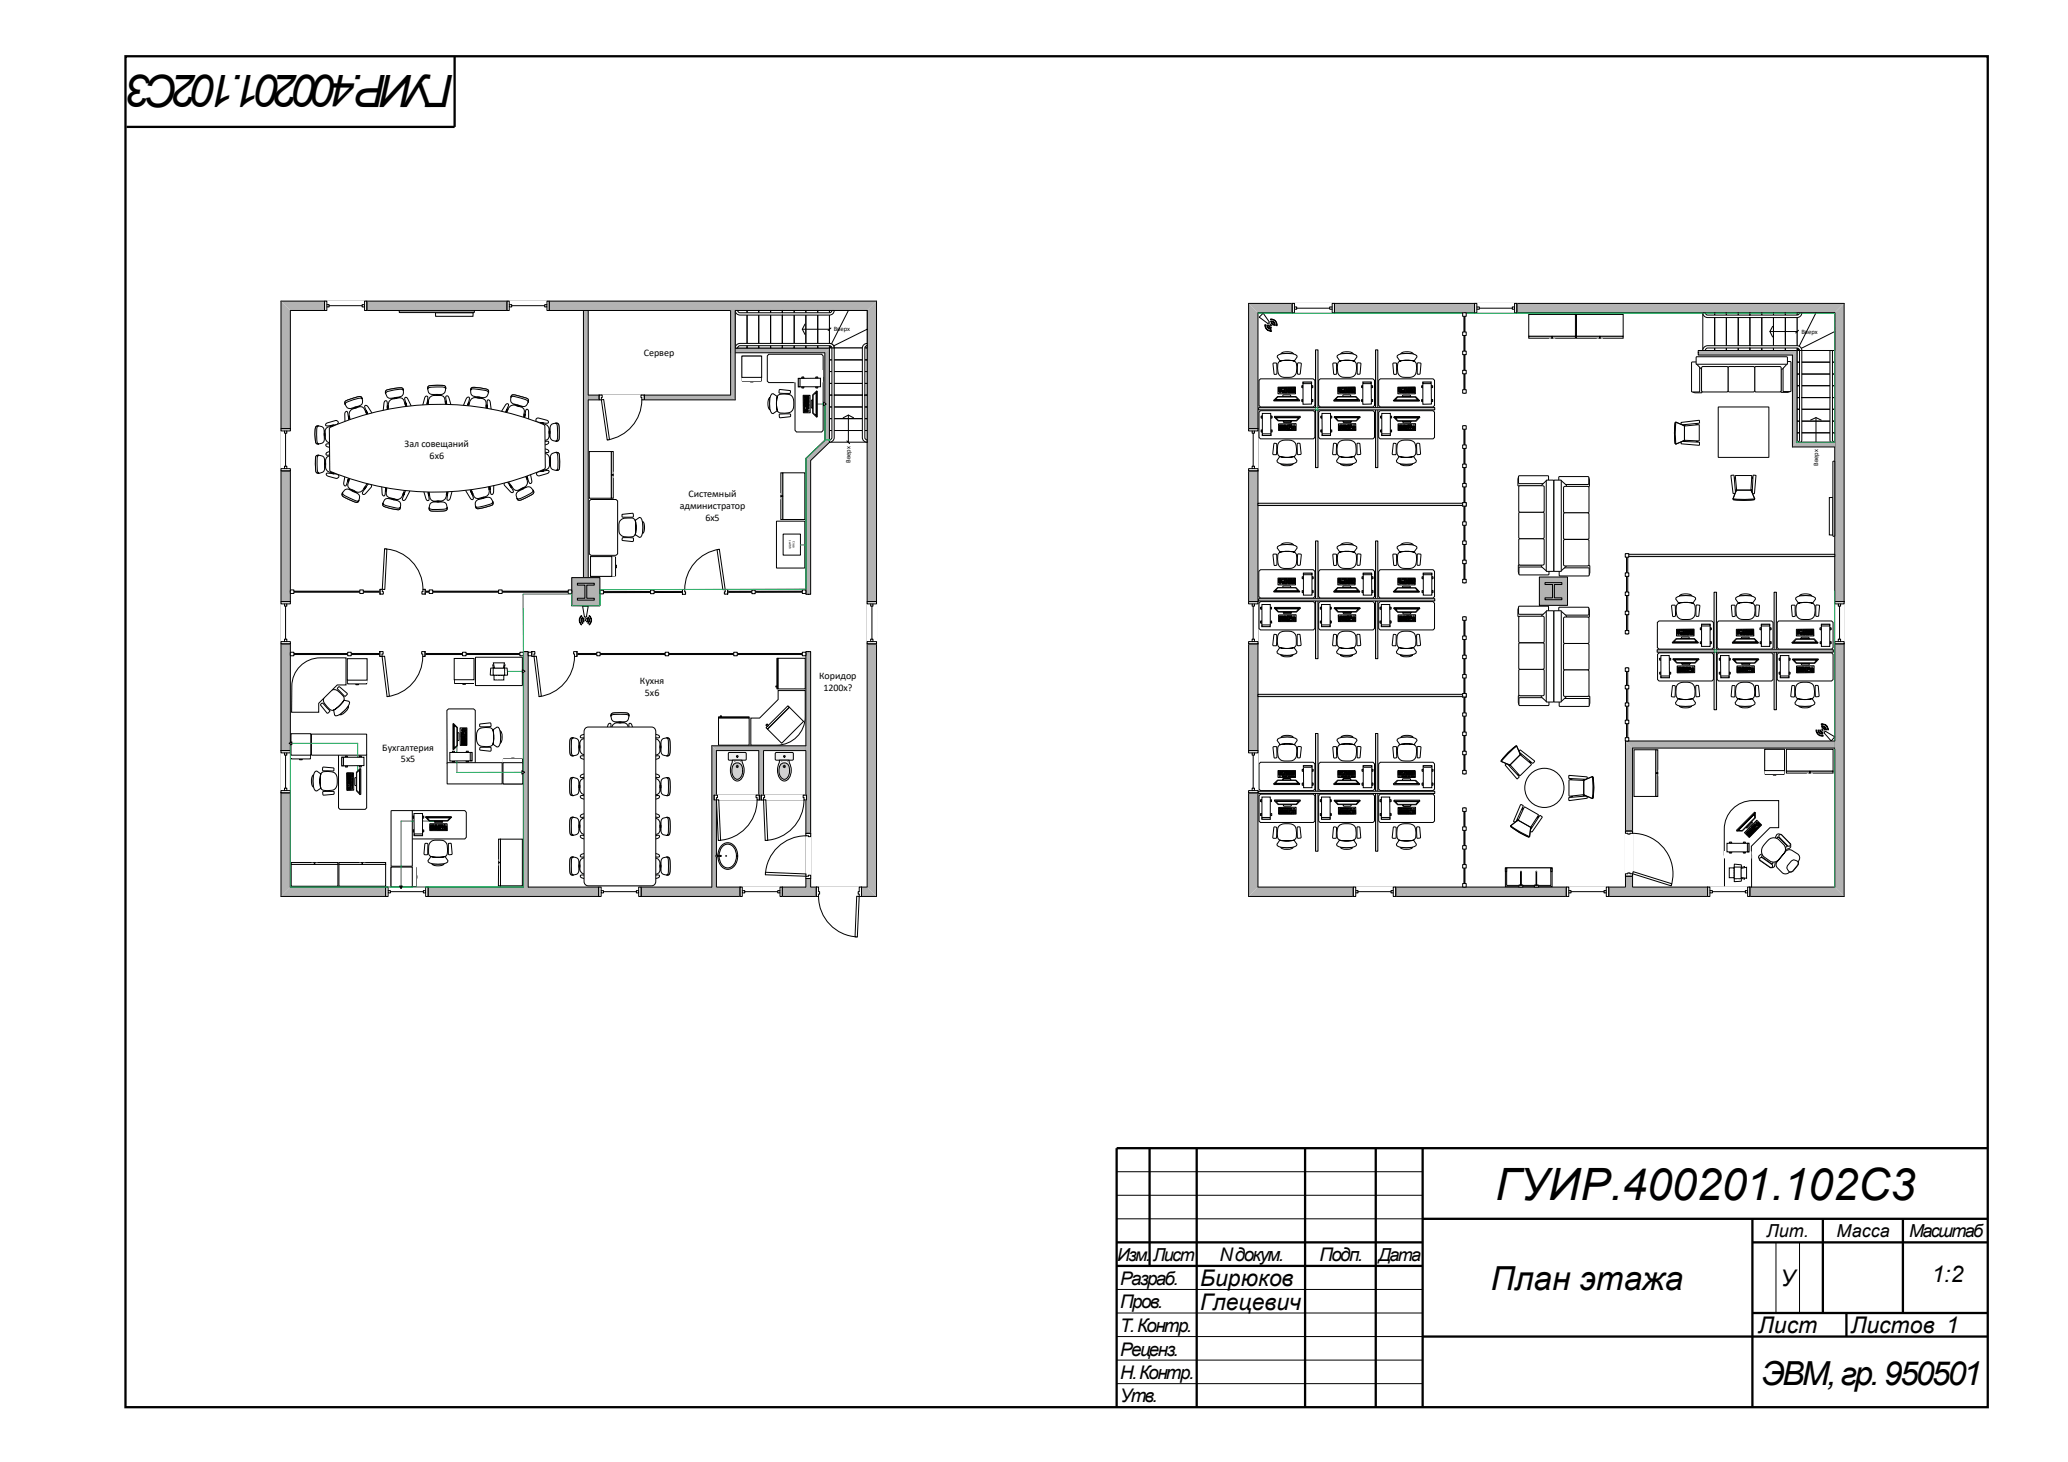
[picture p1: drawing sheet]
<svg xmlns="http://www.w3.org/2000/svg" width="420mm" height="297mm" viewBox="0 0 420 297" stroke-linecap="round" stroke-linejoin="round" font-family="sans-serif">
<defs><g id="words">
<g font-size="9.1">
<text x="92.2" y="15.2" transform="rotate(-180 92.2 15.2)">ГУИР.400201.102С3</text>
<text x="303.7" y="243.8">ГУИР.400201.102С3</text>
</g>
<g font-size="6.7">
<text x="302.8" y="262.1">План этажа</text>
<text x="357.8" y="281.3">ЭВМ, гр. 950501</text>
</g>
<g font-size="4.7">
<text x="243.8" y="261.3">Бирюков</text>
<text x="361.6" y="261.3">У</text>
<text x="392.3" y="260.4">1:2</text>
<text x="243.8" y="266.1">Глецевич</text>
<text x="357" y="270.9">Лист</text>
<text x="375.9" y="270.9">Листов 1</text>
</g>
<g font-size="3.8">
<text x="247.6" y="256.2">N докум.</text>
<text x="268" y="256.2">Подп.</text>
<text x="227.5" y="261">Разраб.</text>
<text x="227.5" y="265.8">Пров.</text>
<text x="227.5" y="270.6">Т. Контр.</text>
<text x="227.5" y="275.4">Реценз.</text>
<text x="227.5" y="280.2">Н. Контр.</text>
<text x="227.5" y="284.9">Утв.</text>
</g>
<g font-size="3.6">
<text x="358.8" y="251.4">Лит.</text>
<text x="373" y="251.4">Масса</text>
<text x="387.7" y="251.4">Масштаб</text>
<text x="226.9" y="256.2">Изм.Лист</text>
<text x="279.9" y="256.2">Дата</text>
</g>
<g font-size="2">
<text x="130.8" y="72.2">Сервер</text>
<text x="82.2" y="90.8">Зал совещаний</text>
<text x="87.3" y="93.2">6х6</text>
<text x="139.8" y="101">Системный</text>
<text x="138.1" y="103.4">администратор</text>
<text x="143.3" y="105.8">6х5</text>
<text x="130" y="139">Кухня</text>
<text x="131" y="141.4">5х6</text>
<text x="166.4" y="138">Коридор</text>
<text x="167.2" y="140.5">1200х?</text>
<text x="77.6" y="152.5">Бухгалтерия</text>
<text x="81.4" y="154.9">5х5</text>
</g>
<g font-size="1.4">
<text x="169.3" y="67.3">Вверх</text>
<text x="365.8" y="67.8">Вверх</text>
<text x="172.7" y="94.1" transform="rotate(-90 172.7 94.1)">Вверх</text>
<text x="369.2" y="94.6" transform="rotate(-90 369.2 94.6)">Вверх</text>
</g>
<g font-size=".7">
<text x="160.2" y="109.8" transform="rotate(90 160.2 109.8)">switch</text>
<text x="161" y="109.9" transform="rotate(90 161 109.9)">Cisco</text>
</g>
</g></defs>
<path d="M279.4 161h.4v11.9h-.4z" fill-rule="evenodd" fill="#d9d9d9"/>
<path d="M279.4 161h.4v11.9h-.4z" fill="none" stroke="#000" stroke-width=".2"/>
<path d="M267.2 161h.5v11.9h-.5z" fill-rule="evenodd" fill="#d9d9d9"/>
<path d="M267.2 161h.5v11.9h-.5z" fill="none" stroke="#000" stroke-width=".2"/>
<path d="M365 87.9h7.6v2.4h-7.6zM365 85.6h7.6v2.3h-7.6zM365 83.1h7.6v2.5h-7.6zM365 80.8h7.6v2.3h-7.6zM365 78.4h7.6v2.4h-7.6zM365 76h7.6v2.4h-7.6zM365 73.6h7.6v2.4h-7.6zM365 71.2h7.6v2.4h-7.6z" fill-rule="evenodd" fill="#fff"/>
<path d="M365 78.4h7.6v2.4h-7.6zM365 76h7.6v2.4h-7.6zM365 73.6h7.6v2.4h-7.6zM365 71.2h7.6v2.4h-7.6zM365 87.9h7.6v2.4h-7.6zM365 85.6h7.6v2.3h-7.6zM365 83.1h7.6v2.5h-7.6zM365 80.8h7.6v2.3h-7.6z" fill="none" stroke="#000" stroke-width=".2"/>
<path d="M371.9 70.5l-.3 .7v9.6h.6v-9.6l.2-.4 .2-.1v-.5zM365 70.2a.96 .96 0 0 1 .9 1v9.6h-.4v-9.6l-.3-.4-.2-.1zM371.6 80.8v8.6a.98 .98 0 0 0 1 .9v-.5h-.2l-.2-.4v-8.6zM365.5 80.8h.4v8.6a.98 .98 0 0 1-.9 .9v-.5l.4-.2 .1-.2z" fill-rule="evenodd" fill="#fff"/>
<path d="M365 70.2a.96 .96 0 0 1 .9 1v18.2a.98 .98 0 0 1-.9 .9v-.5l.4-.2 .1-.2v-18.2l-.3-.4-.2-.1zM371.9 70.5l.7-.3v.5l-.2 .1-.2 .4v18.2l.2 .4h.2v.5a.98 .98 0 0 1-1-.9v-18.2zM368.8 84.8v5.5" fill="none" stroke="#000" stroke-width=".2"/>
<path d="M367.7 85.3l1.1-.5 1.1 .5M368.5 90l.6 .6" fill="none" stroke="#000" stroke-width=".21"/>
<path d="M68.9 145.2l1-.8 .8-1a1.99 1.99 0 0 1-1.8 1.8z" fill-rule="evenodd" fill="#fff"/>
<path d="M68.9 145.2l1-.8 .8-1a1.99 1.99 0 0 1-1.8 1.8z" fill="none" stroke="#000" stroke-width=".2"/>
<g fill="#fff">
<path d="M66.1 143.5l.2-.2 .3 .4-.2 .1zM69 140.7l.2-.2 .3 .4-.2 .2z" fill-rule="evenodd"/>
<path d="M68.7 139.6l-.1 .4 1.3 1.4h.3l.3-.3v-.3l-1.5-1.2zM65.2 143v.3l1.2 1.5 .2 .1 .4-.4-.1-.2-1.3-1.4h-.2z" fill-rule="evenodd"/>
</g>
<path d="M68.7 139.6h.3l1.5 1.2v.3l-.3 .3h-.3l-1.3-1.4zM65.2 143l.2-.1h.2l1.3 1.4 .1 .2-.4 .4-.2-.1-1.2-1.5z" fill="none" stroke="#000" stroke-width=".2"/>
<path d="M67.8 144.2a6.2 6.2 0 0 0 2.1-1.9l1.1 .3a4 4 0 0 1-2.9 2.8zM66.3 141.1a1.82 1.82 0 0 1 2.2-.8h.1a2.67 2.67 0 0 1 1.3 1.8 5 5 0 0 1-2.4 2.2 3.3 3.3 0 0 1-1.8-2l.1-.6z" fill-rule="evenodd" fill="#fff"/>
<path d="M66.3 141.1a1.82 1.82 0 0 1 2.2-.8h.1a2.67 2.67 0 0 1 1.3 1.8 5 5 0 0 1-2.4 2.2 3.3 3.3 0 0 1-1.8-2l.1-.6zM67.8 144.2a6.2 6.2 0 0 0 2.1-1.9l1.1 .3a4 4 0 0 1-2.9 2.8z" fill="none" stroke="#000" stroke-width=".2"/>
<path d="M67.9 140.8l1.1 1.1zM66.4 142.2l1.1 1.1z" fill-rule="evenodd" fill="#fff"/>
<path d="M118.5 63.1h1v56.9h-1z" fill-rule="evenodd" fill="#b3b3b3"/>
<path d="M118.5 63l1 .1z" fill="#b3b3b3"/>
<path d="M118.5 63.1v56.9h1v-56.9M226.8 238h62.1M226.8 242.8h62.1M226.8 247.6h62.1M360.7 252.4v14.3M365.5 252.4v14.3M226.8 266.7h62.1M226.8 271.5h62.1M226.8 276.3h62.1M226.8 262h62.1M226.8 281.1h62.1" fill="none" stroke="#000" stroke-width=".2"/>
<g fill="none" stroke="#000" stroke-width=".47">
<path d="M25.5 11.4h378.2v274.5h-378.2zM92.3 11.5v14.3h-66.6M233.5 233.3v23.9M243 233.3v52.6M265 233.3v52.6M279.4 233.3v52.6M288.9 233.3v52.6M403.7 233.3h-176.9v52.6M226.8 252.4h62.1M226.8 257.2h62.1M288.9 247.6h114.8M355.9 247.6v38.3"/>
<path d="M355.9 252.4h47.8M370.2 247.6v19.1M386.5 247.6v19.1M288.9 271.5h114.8M355.9 266.7h47.8M375 266.7v4.8"/>
</g>
<path d="M176.1 63.1l1.9-1.9v120.9l-1.9-1.9z" fill-rule="evenodd" fill="#b3b3b3"/>
<path d="M176.1 63.1v117.1M178 61.2v120.9" fill="none" stroke="#000" stroke-width=".2"/>
<path d="M57.1 61.2h120.9l-1.9 1.9h-117.1z" fill-rule="evenodd" fill="#b3b3b3"/>
<path d="M57.1 61.2h120.9M59 63.1h117.1" fill="none" stroke="#000" stroke-width=".2"/>
<path d="M372.6 63.5l1.9-1.9v120.5l-1.9-1.9z" fill-rule="evenodd" fill="#b3b3b3"/>
<path d="M372.6 63.5v116.7M374.5 61.6v120.5" fill="none" stroke="#000" stroke-width=".2"/>
<path d="M253.6 61.6h120.9l-1.9 1.9h-117.1z" fill-rule="evenodd" fill="#b3b3b3"/>
<path d="M253.6 61.6h120.9M255.5 63.5h117.1" fill="none" stroke="#000" stroke-width=".2"/>
<path d="M57.1 61.2l1.9 1.9v117.1l-1.9 1.9z" fill-rule="evenodd" fill="#b3b3b3"/>
<path d="M57.1 61.2v120.9M59 63.1v117.1" fill="none" stroke="#000" stroke-width=".2"/>
<path d="M57.1 182.1l1.9-1.9h117.1l1.9 1.9z" fill-rule="evenodd" fill="#b3b3b3"/>
<path d="M57.1 182.1h120.9M59 180.2h117.1" fill="none" stroke="#000" stroke-width=".2"/>
<path d="M253.6 61.6l1.9 1.9v116.7l-1.9 1.9z" fill-rule="evenodd" fill="#b3b3b3"/>
<path d="M253.6 61.6v120.5M255.5 63.5v116.7" fill="none" stroke="#000" stroke-width=".2"/>
<path d="M255.5 180.2h117.1l1.9 1.9h-120.9z" fill-rule="evenodd" fill="#b3b3b3"/>
<path d="M253.6 182.1h120.9M255.5 180.2h117.1" fill="none" stroke="#000" stroke-width=".2"/>
<path d="M168.4 63.1h7.7v7.6h-7.7z" fill="#fff"/>
<path d="M168.4 63.1h7.7v7.6h-7.7zM172.3 63.1l-3.9 7.6M176.1 66.9l-7.7 3.8" fill="none" stroke="#000" stroke-width=".2"/>
<path d="M148.4 70.7h20l-.9 1h-19.1z" fill-rule="evenodd" fill="#b3b3b3"/>
<path d="M168.4 70.7h-20v1h19.1" fill="none" stroke="#000" stroke-width=".2"/>
<path d="M168.4 87.5h7.7v2.3h-7.7zM168.4 85h7.7v2.5h-7.7zM168.4 82.7h7.7v2.3h-7.7zM168.4 80.3h7.7v2.4h-7.7zM168.4 77.9h7.7v2.4h-7.7zM168.4 75.5h7.7v2.4h-7.7zM168.4 73.1h7.7v2.4h-7.7zM168.4 70.7h7.7v2.4h-7.7z" fill-rule="evenodd" fill="#fff"/>
<path d="M168.4 77.9h7.7v2.4h-7.7zM168.4 75.5h7.7v2.4h-7.7zM168.4 73.1h7.7v2.4h-7.7zM168.4 70.7h7.7v2.4h-7.7zM168.4 87.5h7.7v2.3h-7.7zM168.4 85h7.7v2.5h-7.7zM168.4 82.7h7.7v2.3h-7.7zM168.4 80.3h7.7v2.4h-7.7z" fill="none" stroke="#000" stroke-width=".2"/>
<path d="M175.4 70l-.3 .7v9.6h.5v-9.6l.1-.2 .4-.3v-.4zM168.4 69.8a.95 .95 0 0 1 1 .9v9.6h-.4v-9.6l-.1-.2-.5-.3zM175.1 80.3v8.6a.95 .95 0 0 0 1 .9v-.4l-.2-.1-.3-.4v-8.6zM169 80.3h.4v8.6a.95 .95 0 0 1-1 .9v-.4l.5-.3 .1-.2z" fill-rule="evenodd" fill="#fff"/>
<path d="M168.4 69.8a.95 .95 0 0 1 1 .9v18.2a.95 .95 0 0 1-1 .9v-.4l.5-.3 .1-.2v-18.2l-.1-.2-.5-.3zM175.4 70l.7-.2v.4l-.4 .3-.1 .2v18.2l.3 .4 .2 .1v.4a.95 .95 0 0 1-1-.9v-18.2zM172.3 84.3v5.5" fill="none" stroke="#000" stroke-width=".2"/>
<path d="M171.2 84.9l1.1-.6 1.1 .6M172 89.6l.6 .5" fill="none" stroke="#000" stroke-width=".21"/>
<path d="M166.1 63.1h2.3v7.6h-2.3zM163.7 63.1h2.4v7.6h-2.4zM161.3 63.1h2.4v7.6h-2.4zM158.9 63.1h2.4v7.6h-2.4zM156.5 63.1h2.4v7.6h-2.4zM154.1 63.1h2.4v7.6h-2.4zM151.7 63.1h2.4v7.6h-2.4zM149.3 63.1h2.4v7.6h-2.4z" fill-rule="evenodd" fill="#fff"/>
<path d="M149.3 63.1h2.4v7.6h-2.4zM151.7 63.1h2.4v7.6h-2.4zM154.1 63.1h2.4v7.6h-2.4zM156.5 63.1h2.4v7.6h-2.4zM158.9 63.1h2.4v7.6h-2.4zM161.3 63.1h2.4v7.6h-2.4zM163.7 63.1h2.4v7.6h-2.4zM166.1 63.1h2.3v7.6h-2.3z" fill="none" stroke="#000" stroke-width=".2"/>
<path d="M149.3 63.1a.98 .98 0 0 0 1 .9h8.6v-.5h-8.6l-.4-.2-.1-.2zM149.6 70l.7-.2h8.6v.4h-8.6l-.4 .3-.1 .2h-.5zM158.9 63.5v.5h9.5a.95 .95 0 0 0 1-.9h-.4l-.1 .2-.5 .2zM158.9 69.8h9.5a.95 .95 0 0 1 1 .9h-.4l-.1-.2-.5-.3h-9.5z" fill-rule="evenodd" fill="#fff"/>
<path d="M149.3 63.1h.5l.1 .2 .4 .2h18.1l.5-.2 .1-.2h.4a.95 .95 0 0 1-1 .9h-18.1a.98 .98 0 0 1-1-.9zM149.6 70l.7-.2h18.1a.95 .95 0 0 1 1 .9h-.4l-.1-.2-.5-.3h-18.1l-.4 .3-.1 .2h-.5zM162.9 66.9h5.5" fill="none" stroke="#000" stroke-width=".2"/>
<path d="M163.5 65.8l-.6 1.1 .6 1M168.7 66.6l-.5 .5" fill="none" stroke="#000" stroke-width=".21"/>
<path d="M116.1 117.3h5.7v5.8h-5.7z" fill="#b2b2b2"/>
<path d="M116.1 117.3h5.7v5.8h-5.7zM117.3 118.5h3.4v.4h-1.5v2.6h1.5v.4h-3.4v-.4h1.5v-2.6h-1.5z" fill="none" stroke="#000" stroke-width=".2"/>
<path d="M312.6 117.2h5.7v5.8h-5.7z" fill="#b2b2b2"/>
<path d="M312.6 117.2h5.7v5.8h-5.7zM313.8 118.4h3.4v.3h-1.5v2.8h1.5v.3h-3.4v-.3h1.5v-2.8h-1.5z" fill="none" stroke="#000" stroke-width=".2"/>
<path d="M163.7 132.4h.9v47.8h-.9z" fill-rule="evenodd" fill="#b3b3b3"/>
<path d="M163.7 180.2l.9 .1z" fill="#b3b3b3"/>
<path d="M163.7 180.2v-47.8h.9v47.8" fill="none" stroke="#000" stroke-width=".2"/>
<path d="M165.8 180.2h9.2v1.9h-9.2z" fill="#fff"/>
<path d="M165.8 180.2h9.2v1.9h-9.2z" fill="none" stroke="#fff" stroke-width=".2"/>
<path d="M174.5 180.2h.5v1.9h-.5zM165.8 180.2v1.9h.4v-1.9z" fill-rule="evenodd" fill="#fff"/>
<path d="M166.2 181.1v-.9h-.4v1.9h.4v-.4M174.5 181.1v-.9h.5v1.9h-.5v-.4" fill="none" stroke="#000" stroke-width=".2"/>
<path d="M174.3 181.1h.2v.6h-.2zM166.2 181.1v.6h.3v-.6z" fill-rule="evenodd" fill="#fff"/>
<path d="M165.8 180.2v1.9M166.2 182.1a8.2 8.2 0 0 0 7.9 8.2M166.2 181.1h.3v.6h-.3M174.5 181.1h-.2v.6h.2M175 180.2v1.9" fill="none" stroke="#000" stroke-width=".2"/>
<path d="M174 182.1h.5l-.4 8.2h-.4z" fill-rule="evenodd" fill="#fff"/>
<path d="M174 182.1h.5l-.4 8.2h-.4z" fill="none" stroke="#000" stroke-width=".2"/>
<path d="M106.3 132.4h1v47.8h-1z" fill-rule="evenodd" fill="#b3b3b3"/>
<path d="M106.3 180.2l1 .1z" fill="#b3b3b3"/>
<path d="M106.3 180.2v-47.8h1v47.8" fill="none" stroke="#000" stroke-width=".2"/>
<path d="M163.7 93.1l.9 .5v27.1h-.9z" fill-rule="evenodd" fill="#b3b3b3"/>
<path d="M163.7 93.1v27.6h.9v-27.1" fill="none" stroke="#000" stroke-width=".2"/>
<path d="M163.7 93.1l3.8-3.6 .9 .4-3.8 3.7z" fill-rule="evenodd" fill="#b3b3b3"/>
<path d="M167.5 89.5l-3.8 3.6M168.4 89.9l-3.8 3.7" fill="none" stroke="#000" stroke-width=".2"/>
<path d="M168.4 70.7v19.2l-.9-.4v-17.8z" fill-rule="evenodd" fill="#b3b3b3"/>
<path d="M167.5 71.7v17.8M168.4 70.7v19.2" fill="none" stroke="#000" stroke-width=".2"/>
<path d="M148.4 63.1h.9v18.1l-.9-.9z" fill-rule="evenodd" fill="#b3b3b3"/>
<path d="M148.4 63l.9 .1z" fill="#b3b3b3"/>
<path d="M148.4 63.1v17.2M149.3 63.1v18.1" fill="none" stroke="#000" stroke-width=".2"/>
<path d="M365 63.5h7.6v7.7h-7.6z" fill="#fff"/>
<path d="M365 63.5h7.6v7.7h-7.6zM368.8 63.5l-3.8 7.7M372.6 67.4l-7.6 3.8" fill="none" stroke="#000" stroke-width=".2"/>
<path d="M362.6 63.5h2.4v7.7h-2.4zM360.2 63.5h2.4v7.7h-2.4zM357.8 63.5h2.4v7.7h-2.4zM355.4 63.5h2.4v7.7h-2.4zM353 63.5h2.4v7.7h-2.4zM350.6 63.5h2.4v7.7h-2.4zM348.2 63.5h2.4v7.7h-2.4zM345.8 63.5h2.4v7.7h-2.4z" fill-rule="evenodd" fill="#fff"/>
<path d="M345.8 63.5h2.4v7.7h-2.4zM348.2 63.5h2.4v7.7h-2.4zM350.6 63.5h2.4v7.7h-2.4zM353 63.5h2.4v7.7h-2.4zM355.4 63.5h2.4v7.7h-2.4zM357.8 63.5h2.4v7.7h-2.4zM360.2 63.5h2.4v7.7h-2.4zM362.6 63.5h2.4v7.7h-2.4z" fill="none" stroke="#000" stroke-width=".2"/>
<path d="M345.8 63.5a.98 .98 0 0 0 1 1h8.6v-.5h-8.6l-.4-.2-.1-.3zM346.1 70.5l.7-.3h8.6v.5h-8.6l-.2 .1-.3 .4h-.5zM355.4 64v.5h9.6a.96 .96 0 0 0 .9-1h-.4l-.1 .3-.4 .2zM355.4 70.2h9.6a.96 .96 0 0 1 .9 1h-.4l-.1-.2-.4-.3h-9.6z" fill-rule="evenodd" fill="#fff"/>
<path d="M345.8 63.5h.5l.1 .3 .4 .2h18.2l.4-.2 .1-.3h.4a.96 .96 0 0 1-.9 1h-18.2a.98 .98 0 0 1-1-1zM346.1 70.5l.7-.3h18.2a.96 .96 0 0 1 .9 1h-.4l-.1-.2-.4-.3h-18.2l-.2 .1-.3 .4h-.5zM359.5 67.4h5.5" fill="none" stroke="#000" stroke-width=".2"/>
<path d="M360 66.3l-.5 1.1 .5 1.1M365.3 67.1l-.6 .5" fill="none" stroke="#000" stroke-width=".21"/>
<path d="M344.9 71.2h20.1l-1 .9h-19.1z" fill-rule="evenodd" fill="#b3b3b3"/>
<path d="M365 71.2h-20.1v.9h19.1" fill="none" stroke="#000" stroke-width=".2"/>
<path d="M365 71.2v18.6l-1 1v-18.7z" fill-rule="evenodd" fill="#b3b3b3"/>
<path d="M364 72.1v18.7M365 71.2v18.6" fill="none" stroke="#000" stroke-width=".2"/>
<g fill="#b3b3b3">
<path d="M365 89.8h7.6v1h-8.6z" fill-rule="evenodd"/>
<path d="M372.6 89.8l.1 1z" fill-rule="evenodd"/>
</g>
<path d="M364 90.8h8.6M365 89.8h7.6" fill="none" stroke="#000" stroke-width=".2"/>
<g fill="#fff">
<path d="M280.3 161.3h10.7l.3 .4v5.1l-.3 .3h-10.7l-.3-.3v-5.1z" fill-rule="evenodd"/>
<path d="M280.4 161.4l-.3 .4v4.9l.3 .3h10.6l.3-.3v-4.9l-.3-.4zM280.3 161.3h10.7l.3 .4v5.1l-.3 .3h-10.7l-.3-.3v-5.1z" fill-rule="evenodd"/>
<path d="M290.4 162.3l.2-.1v4.1l-.2-.2zM280.8 166.3l.2-.1h9.4l.1 .1zM280.8 162.2l.1 .1v3.8l-.1 .2zM280.8 162.1h9.7l-.1 .2h-9.4z" fill-rule="evenodd"/>
</g>
<path d="M280.3 161.3h10.7l.3 .4v5.1l-.3 .3h-10.7l-.3-.3v-5.1z" fill="none" stroke="#000" stroke-width=".2"/>
<path d="M280.2 162.5v.3l.2 .1 2.1-.1v-.3l-.2-.1zM280.3 165.3l.1 .4h2.1v-.4l-.1-.1z" fill-rule="evenodd" fill="#fff"/>
<path d="M280.2 162.5l2.1-.1 .2 .1v.3l-2.1 .1-.2-.1zM280.3 165.3l2.1-.1 .1 .1v.4h-2.1z" fill="none" stroke="#000" stroke-width=".2"/>
<path d="M280.5 161.9h1.7l.1 4.5h-1.8z" fill-rule="evenodd" fill="#fff"/>
<path d="M280.5 161.9h1.7l.1 4.5h-1.8z" fill="none" stroke="#000" stroke-width=".2"/>
<path d="M280.5 166.1h1.8v.3h-1.8z" fill-rule="evenodd" fill="#fff"/>
<path d="M280.4 162.4v.5M280.4 165.3v.4M280.5 166.1h1.8v.3h-1.8zM282.3 162.4v.5M282.4 165.2v.5" fill="none" stroke="#000" stroke-width=".2"/>
<g fill="#fff">
<path d="M280.7 162.8h1.3l.1 .3h-1.3h1.3v-.2zM280.7 162.5l1.4-.1v.3h-1.3h1.3v-.2zM280.7 162.3h1.4z" fill-rule="evenodd"/>
<path d="M283.9 164h3.6v1.4h-3.6z" fill-rule="evenodd"/>
</g>
<path d="M283.9 164h3.6v1.4h-3.6z" fill="none" stroke="#000" stroke-width=".2"/>
<path d="M286.9 164.3h.1" fill="none" stroke="#000" stroke-width=".2"/>
<path d="M284.2 164.3l.2 .1zM284.4 164.3l.1 .1zM284.5 164.3l.1 .1zM284.7 164.3l.1 .1zM285.6 164.2v.2h.1v-.2zM285.8 164.2l.1 .2zM285.9 164.2v.2h.1v-.2zM286.1 164.2l.1 .2zM284 164.5v.1h.2v-.1zM284.2 164.5l.2 .1zM284.4 164.5l.1 .1zM284.5 164.5l.1 .1zM284.7 164.5l.1 .1zM284.8 164.5l.1 .1zM285 164.5l.1 .1zM285.1 164.5l.1 .1zM285.3 164.5l.1 .1zM285.4 164.5l.1 .1zM285.6 164.5l.1 .1zM285.7 164.5l.1 .1zM285.9 164.5l.1 .1zM284.2 164.7l.2 .1zM284.4 164.7l.1 .1zM284.5 164.7l.1 .1zM284.7 164.7l.1 .1zM284.8 164.7l.1 .1zM285 164.7l.1 .1zM285.1 164.7l.1 .1zM285.3 164.7l.1 .1zM285.4 164.7l.1 .1zM285.6 164.7l.1 .1zM285.7 164.7l.1 .1zM285.9 164.7l.1 .1zM284.2 164.8l.2 .2zM284.4 164.8l.1 .2zM284.5 164.8l.1 .2zM284.7 164.8l.1 .2zM284.8 164.8l.1 .2zM285 164.8l.1 .2zM285.1 164.8l.1 .2zM285.3 164.8l.1 .2zM285.4 164.8l.1 .2zM285.6 164.8l.1 .2zM285.7 164.8l.1 .2zM285.9 164.8l.1 .2zM284.2 165l.2 .1zM284.4 165l.1 .1zM284.5 165l.1 .1zM284.7 165l.1 .1zM284.8 165l.1 .1zM285 165l.1 .1zM285.1 165l.1 .1zM285.3 165l.1 .1zM285.4 165l.1 .1zM285.6 165l.1 .1zM285.7 165l.1 .1zM284.5 165.2v.1h1v-.1zM286.8 165.1v.2h.3v-.2zM287.1 165.1l.1 .2zM287.1 165v.1h.1v-.1zM286.9 165v.1h.2v-.1zM286.8 165v.1h.1v-.1zM286.8 164.8l.1 .2v-.2zM286.8 164.7l.1 .1zM286.9 164.7l.2 .1zM287.1 164.7l.1 .1zM287.1 164.8v.2h.1v-.2zM286.9 164.8v.2h.2v-.2z" fill-rule="evenodd" fill="#fff"/>
<g fill="none" stroke="#000" stroke-width=".2">
<path d="M284 164.5h.2v.1h-.2zM284.2 164.3l.2 .1zM284.2 164.5l.2 .1zM284.2 164.7l.2 .1zM284.2 164.8l.2 .2zM284.2 165l.2 .1zM284.4 164.3l.1 .1zM284.4 164.5l.1 .1zM284.4 164.7l.1 .1zM284.4 164.8l.1 .2zM284.4 165l.1 .1zM284.5 164.3l.1 .1z"/>
<path d="M284.5 164.5l.1 .1zM284.5 164.7l.1 .1zM284.5 164.8l.1 .2zM284.5 165l.1 .1zM284.5 165.2h1v.1h-1zM284.7 164.3l.1 .1zM284.7 164.5l.1 .1zM284.7 164.7l.1 .1zM284.7 164.8l.1 .2zM284.7 165l.1 .1zM284.8 164.5l.1 .1zM284.8 164.7l.1 .1z"/>
<path d="M284.8 164.8l.1 .2zM284.8 165l.1 .1zM285 164.5l.1 .1zM285 164.7l.1 .1zM285 164.8l.1 .2zM285 165l.1 .1zM285.1 164.5l.1 .1zM285.1 164.7l.1 .1zM285.1 164.8l.1 .2zM285.1 165l.1 .1zM285.3 164.5l.1 .1zM285.3 164.7l.1 .1z"/>
<path d="M285.3 164.8l.1 .2zM285.3 165l.1 .1zM285.4 164.5l.1 .1zM285.4 164.7l.1 .1zM285.4 164.8l.1 .2zM285.4 165l.1 .1zM285.6 164.5l.1 .1zM285.6 164.7l.1 .1zM285.6 164.8l.1 .2zM285.6 165l.1 .1zM285.6 164.2h.1v.2h-.1zM285.7 164.5l.1 .1z"/>
<path d="M285.7 164.7l.1 .1zM285.7 164.8l.1 .2zM285.7 165l.1 .1zM285.8 164.2l.1 .2zM285.9 164.5l.1 .1zM285.9 164.7l.1 .1zM285.9 164.8l.1 .2zM285.9 164.2h.1v.2h-.1zM286.1 164.2l.1 .2zM286.8 165.1h.3v.2h-.3zM286.8 165h.1v.1h-.1zM286.8 164.8h.1v.2z"/>
<path d="M286.8 164.7l.1 .1zM286.9 165h.2v.1h-.2zM286.9 164.7l.2 .1zM286.9 164.8h.2v.2h-.2zM287.1 165.1l.1 .2zM287.1 165h.1v.1h-.1zM287.1 164.7l.1 .1zM287.1 164.8h.1v.2h-.1z"/>
</g>
<path d="M284 164.3l.1 .1zM284 164.7v.1h.2v-.1zM284 164.8v.2h.2v-.2zM284 165v.1h.2v-.1zM284 165.2v.1h.2v-.1zM284.2 165.2l.2 .1zM284.4 165.2l.1 .1zM285.6 165.2l.1 .1zM285.7 165.2l.1 .1zM285.9 165.1v.2h.1v-.2zM286 165.1v.2h.2v-.2zM286.3 165.1v.2h.1v-.2zM286.4 165.1v.2h.2v-.2zM286.6 165.1v.2h.1zM287.3 165v.3h.1zM287.3 164.7l.1 .3zM287.3 164.5l.1 .1zM287.1 164.5l.1 .1zM286.9 164.5l.2 .1zM286.8 164.5l.1 .1zM286.6 164.5l.1 .1zM286.6 164.7l.1 .1zM286.4 165v.1h.2v-.1zM285.9 165v.1h.3v-.1zM286 164.7v.3h.2v-.3zM286.3 164.7l.1 .1zM286.4 164.7l.2 .1zM286.4 164.5l.2 .1zM286 164.5v.1h.2v-.1zM286.6 164.2l.1 .1zM286.4 164.2v.2l.2-.1zM286.3 164.2v.2h.1v-.2zM285.4 164.2v.2h.1v-.2zM285.2 164.3l.1 .1v-.2zM285.1 164.3l.1 .1zM284.9 164.3l.1 .1zM286.3 164.5l.1 .1z" fill-rule="evenodd" fill="#fff"/>
<g fill="none" stroke="#000" stroke-width=".2">
<path d="M284 164.3l.1 .1zM284 164.7h.2v.1h-.2zM284 164.8h.2v.2h-.2zM284 165h.2v.1h-.2zM284 165.2h.2v.1h-.2zM284.2 165.2l.2 .1zM284.4 165.2l.1 .1zM284.9 164.3l.1 .1zM285.1 164.3l.1 .1zM285.2 164.3l.1-.1v.2zM285.4 164.2h.1v.2h-.1zM285.6 165.2l.1 .1z"/>
<path d="M285.7 165.2l.1 .1zM285.9 165.1h.1v.2h-.1zM285.9 165h.3v.1h-.3zM286 165.1h.2v.2h-.2zM286 164.7h.2v.3h-.2zM286 164.5h.2v.1h-.2zM286.3 164.2h.1v.2h-.1zM286.3 165.1h.1v.2h-.1zM286.3 164.7l.1 .1zM286.3 164.5l.1 .1zM286.4 165.1h.2v.2h-.2zM286.4 165h.2v.1h-.2z"/>
<path d="M286.4 164.7l.2 .1zM286.4 164.5l.2 .1zM286.4 164.2l.2 .1-.2 .1zM286.6 164.5l.1 .1zM286.6 164.2l.1 .1zM286.6 165.1l.1 .2h-.1zM286.6 164.7l.1 .1zM286.8 164.5l.1 .1zM286.9 164.5l.2 .1zM287.1 164.3h.1M287.1 164.5l.1 .1zM287.2 164.3h.1"/>
<path d="M287.3 165l.1 .3h-.1zM287.3 164.7l.1 .3zM287.3 164.5l.1 .1z"/>
</g>
<path d="M284.4 172.1h2.5a2.12 2.12 0 0 1-2.5 0z" fill-rule="evenodd" fill="#fff"/>
<path d="M284.4 172.1h2.5a2.12 2.12 0 0 1-2.5 0z" fill="none" stroke="#000" stroke-width=".2"/>
<g fill="#fff">
<path d="M283.5 169h.3l-.1 .5h-.2zM287.5 169h.3v.5h-.3z" fill-rule="evenodd"/>
<path d="M287.8 168l-.1 2.1 .2 .2h.4l.2-.2-.2-2-.2-.1zM283 168l-.3 2.1 .2 .2h.4l.2-.2v-1.9l-.1-.2z" fill-rule="evenodd"/>
</g>
<path d="M283 168h.4l.1 .2v1.9l-.2 .2h-.4l-.2-.2zM287.8 168h.3l.2 .1 .2 2-.2 .2h-.4l-.2-.2z" fill="none" stroke="#000" stroke-width=".2"/>
<path d="M284.2 170.7a6.2 6.2 0 0 0 2.9 0l.5 1a4.1 4.1 0 0 1-4 0zM284 167.8a3.1 3.1 0 0 1 3.2 0 2.98 2.98 0 0 1 .1 2.7 5 5 0 0 1-3.3 0 3.1 3.1 0 0 1 0-2.7z" fill-rule="evenodd" fill="#fff"/>
<path d="M284 167.8a3.1 3.1 0 0 1 3.2 0 2.98 2.98 0 0 1 .1 2.7 5 5 0 0 1-3.3 0 3.1 3.1 0 0 1 0-2.7zM284.2 170.7a6.2 6.2 0 0 0 2.9 0l.5 1a4.1 4.1 0 0 1-4 0z" fill="none" stroke="#000" stroke-width=".2"/>
<g fill="#fff">
<path d="M286.7 168.2v1.6zM284.6 168.2v1.6z" fill-rule="evenodd"/>
<path d="M268.1 161.3h10.7l.3 .4v5.1l-.3 .3h-10.7l-.3-.3v-5.1z" fill-rule="evenodd"/>
<path d="M268.2 161.4l-.3 .4v4.9l.3 .3h10.6l.3-.3v-4.9l-.3-.4zM268.1 161.3h10.7l.3 .4v5.1l-.3 .3h-10.7l-.3-.3v-5.1z" fill-rule="evenodd"/>
<path d="M278.2 162.3l.2-.1v4.1l-.2-.2zM268.6 166.3l.2-.1h9.4l.1 .1zM268.6 162.2l.1 .1v3.8l-.1 .2zM268.6 162.1h9.7l-.1 .2h-9.4z" fill-rule="evenodd"/>
</g>
<path d="M268.1 161.3h10.7l.3 .4v5.1l-.3 .3h-10.7l-.3-.3v-5.1z" fill="none" stroke="#000" stroke-width=".2"/>
<path d="M268.1 162.5l.2 .4 2.1-.1v-.3l-.2-.1zM268.1 165.3v.4h.2h2.1v-.4l-.2-.1z" fill-rule="evenodd" fill="#fff"/>
<path d="M268.1 162.5l2.1-.1 .2 .1v.3l-2.1 .1zM268.1 165.3l2.1-.1 .2 .1v.4h-2.1h-.2z" fill="none" stroke="#000" stroke-width=".2"/>
<path d="M268.4 161.9h1.7v4.5h-1.7z" fill-rule="evenodd" fill="#fff"/>
<path d="M268.4 161.9h1.7v4.5h-1.7z" fill="none" stroke="#000" stroke-width=".2"/>
<path d="M268.4 166.1h1.7v.3h-1.7z" fill-rule="evenodd" fill="#fff"/>
<path d="M268.3 162.4v.5M268.3 165.3v.4M268.4 166.1h1.7v.3h-1.7zM270.2 162.4v.5M270.2 165.2v.5" fill="none" stroke="#000" stroke-width=".2"/>
<g fill="#fff">
<path d="M268.6 162.8h1.3v.3h-1.3l1.3-.1v-.1zM268.6 162.4h1.3v.3h-1.3l1.3-.1v-.1zM268.6 162.3h1.3z" fill-rule="evenodd"/>
<path d="M271.8 164h3.5l.1 1.4h-3.6z" fill-rule="evenodd"/>
</g>
<path d="M271.8 164h3.5l.1 1.4h-3.6z" fill="none" stroke="#000" stroke-width=".2"/>
<path d="M274.7 164.3h.2z" fill-rule="evenodd" fill="#fff"/>
<path d="M274.7 164.3h.2z" fill="none" stroke="#000" stroke-width=".2"/>
<path d="M272.1 164.3l.1 .1zM272.2 164.3l.2 .1zM272.4 164.3l.1 .1zM272.5 164.3l.2 .1zM273.5 164.2v.2h.1v-.2zM273.6 164.2v.2h.2v-.2zM273.8 164.2v.2h.1v-.2zM273.9 164.2v.2h.2v-.2zM271.9 164.5v.1h.2v-.1zM272.1 164.5l.1 .1zM272.2 164.5l.2 .1zM272.4 164.5l.1 .1zM272.5 164.5l.2 .1zM272.7 164.5l.1 .1zM272.8 164.5l.2 .1zM273 164.5l.1 .1zM273.1 164.5l.2 .1zM273.3 164.5l.1 .1zM273.4 164.5l.2 .1zM273.6 164.5l.1 .1zM273.7 164.5l.2 .1zM272.1 164.7l.1 .1zM272.2 164.7l.2 .1zM272.4 164.7l.1 .1zM272.5 164.7l.2 .1zM272.7 164.7l.1 .1zM272.8 164.7l.2 .1zM273 164.7l.1 .1zM273.1 164.7l.2 .1zM273.3 164.7l.1 .1zM273.4 164.7l.2 .1zM273.6 164.7l.1 .1zM273.7 164.7l.2 .1zM272.1 164.8l.1 .2zM272.2 164.8l.2 .2zM272.4 164.8l.1 .2zM272.5 164.8l.2 .2zM272.7 164.8l.1 .2zM272.8 164.8l.2 .2zM273 164.8l.1 .2zM273.1 164.8l.2 .2zM273.3 164.8l.1 .2zM273.4 164.8l.2 .2zM273.6 164.8l.1 .2zM273.7 164.8l.2 .2zM272.1 165l.1 .1zM272.2 165l.2 .1zM272.4 165l.1 .1zM272.5 165l.2 .1zM272.7 165l.1 .1zM272.8 165l.2 .1zM273 165l.1 .1zM273.1 165l.2 .1zM273.3 165l.1 .1zM273.4 165l.2 .1zM273.6 165l.1 .1zM272.4 165.2v.1h1v-.1zM274.7 165.1v.2h.3v-.2zM275 165.1l.1 .2zM275 165v.1h.1v-.1zM274.8 165v.1h.1v-.1zM274.7 165v.1h.1v-.1zM274.7 164.8l.1 .2v-.2zM274.7 164.7l.1 .1zM274.8 164.7l.1 .1zM275 164.7l.1 .1zM275 164.8v.2h.1v-.2zM274.8 164.8v.2h.1v-.2z" fill-rule="evenodd" fill="#fff"/>
<g fill="none" stroke="#000" stroke-width=".2">
<path d="M271.9 164.5h.2v.1h-.2zM272.1 164.3l.1 .1zM272.1 164.5l.1 .1zM272.1 164.7l.1 .1zM272.1 164.8l.1 .2zM272.1 165l.1 .1zM272.2 164.3l.2 .1zM272.2 164.5l.2 .1zM272.2 164.7l.2 .1zM272.2 164.8l.2 .2zM272.2 165l.2 .1zM272.4 164.3l.1 .1z"/>
<path d="M272.4 164.5l.1 .1zM272.4 164.7l.1 .1zM272.4 164.8l.1 .2zM272.4 165l.1 .1zM272.4 165.2h1v.1h-1zM272.5 164.3l.2 .1zM272.5 164.5l.2 .1zM272.5 164.7l.2 .1zM272.5 164.8l.2 .2zM272.5 165l.2 .1zM272.7 164.5l.1 .1zM272.7 164.7l.1 .1z"/>
<path d="M272.7 164.8l.1 .2zM272.7 165l.1 .1zM272.8 164.5l.2 .1zM272.8 164.7l.2 .1zM272.8 164.8l.2 .2zM272.8 165l.2 .1zM273 164.5l.1 .1zM273 164.7l.1 .1zM273 164.8l.1 .2zM273 165l.1 .1zM273.1 164.5l.2 .1zM273.1 164.7l.2 .1z"/>
<path d="M273.1 164.8l.2 .2zM273.1 165l.2 .1zM273.3 164.5l.1 .1zM273.3 164.7l.1 .1zM273.3 164.8l.1 .2zM273.3 165l.1 .1zM273.4 164.5l.2 .1zM273.4 164.7l.2 .1zM273.4 164.8l.2 .2zM273.4 165l.2 .1zM273.5 164.2h.1v.2h-.1zM273.6 164.5l.1 .1z"/>
<path d="M273.6 164.7l.1 .1zM273.6 164.8l.1 .2zM273.6 165l.1 .1zM273.6 164.2h.2v.2h-.2zM273.7 164.5l.2 .1zM273.7 164.7l.2 .1zM273.7 164.8l.2 .2zM273.8 164.2h.1v.2h-.1zM273.9 164.2h.2v.2h-.2zM274.7 165.1h.3v.2h-.3zM274.7 165h.1v.1h-.1zM274.7 164.8h.1v.2z"/>
<path d="M274.7 164.7l.1 .1zM274.8 165h.1v.1h-.1zM274.8 164.7l.1 .1zM274.8 164.8h.1v.2h-.1zM275 165.1l.1 .2zM275 165h.1v.1h-.1zM275 164.7l.1 .1zM275 164.8h.1v.2h-.1z"/>
</g>
<path d="M271.9 164.3l.1 .1zM271.9 164.7v.1h.2v-.1zM271.9 164.8v.2h.2v-.2zM271.9 165v.1h.2v-.1zM271.9 165.2v.1h.2v-.1zM272.1 165.2l.1 .1zM272.2 165.2l.2 .1zM273.4 165.2l.2 .1zM273.6 165.2l.1 .1zM273.7 165.1v.2h.2v-.2zM273.9 165.1v.2h.2v-.2zM274.2 165.1v.2h.1v-.2zM274.3 165.1l.1 .2v-.2zM274.4 165.1v.2h.2v-.2zM275.1 165v.3h.2v-.3zM275.1 164.7v.3h.2v-.4zM275.1 164.5l.2 .1zM275 164.5l.1 .1zM274.8 164.5l.1 .1zM274.7 164.5v.1zM274.4 164.5l.2 .1zM274.4 164.7l.2 .1zM274.3 165v.1h.1v-.1zM273.7 165v.1h.4v-.1zM273.9 164.7v.3h.2v-.3zM274.2 164.7l.1 .1zM274.3 164.7l.1 .1zM274.3 164.5l.1 .1zM273.9 164.5v.1h.2v-.1zM275 164.3h.2zM274.4 164.2l.2 .1zM274.3 164.2v.2l.1-.1zM274.2 164.2v.2h.1v-.2zM273.2 164.2v.2h.1v-.2zM273.1 164.3l.1 .1v-.2zM272.9 164.3l.2 .1zM272.8 164.3l.1 .1zM274.2 164.5l.1 .1z" fill-rule="evenodd" fill="#fff"/>
<g fill="none" stroke="#000" stroke-width=".2">
<path d="M271.9 164.3l.1 .1zM271.9 164.7h.2v.1h-.2zM271.9 164.8h.2v.2h-.2zM271.9 165h.2v.1h-.2zM271.9 165.2h.2v.1h-.2zM272.1 165.2l.1 .1zM272.2 165.2l.2 .1zM272.8 164.3l.1 .1zM272.9 164.3l.1 .1zM273.1 164.3l.1-.1v.2zM273.2 164.2h.1v.2h-.1zM273.4 165.2l.2 .1z"/>
<path d="M273.6 165.2l.1 .1zM273.7 165.1h.2v.2h-.2zM273.7 165h.4v.1h-.4zM273.9 165.1h.2v.2h-.2zM273.9 164.7h.2v.3h-.2zM273.9 164.5h.2v.1h-.2zM274.2 165.1h.1v.2h-.1zM274.2 164.7l.1 .1zM274.2 164.2h.1v.2h-.1zM274.2 164.5l.1 .1zM274.3 165.1h.1v.2zM274.3 165h.1v.1h-.1z"/>
<path d="M274.3 164.7l.1 .1zM274.3 164.5l.1 .1zM274.3 164.2l.1 .1-.1 .1zM274.4 165.1h.2v.2h-.2zM274.4 164.5l.2 .1zM274.4 164.7l.2 .1zM274.4 164.2l.2 .1zM274.7 164.5v.1zM274.8 164.5l.1 .1zM274.9 164.3h.1M275 164.5l.1 .1zM275 164.3h.2z"/>
<path d="M275.1 165h.2v.3h-.2zM275.1 164.7l.2-.1v.4h-.2zM275.1 164.5l.2 .1z"/>
</g>
<path d="M272.2 172.1h2.5a2.12 2.12 0 0 1-2.5 0z" fill-rule="evenodd" fill="#fff"/>
<path d="M272.2 172.1h2.5a2.12 2.12 0 0 1-2.5 0z" fill="none" stroke="#000" stroke-width=".2"/>
<g fill="#fff">
<path d="M271.4 169h.2v.5h-.2zM275.4 169h.2v.5h-.2z" fill-rule="evenodd"/>
<path d="M275.6 168v2.1l.2 .2h.4l.2-.2-.2-2-.2-.1zM270.9 168l-.3 2.1 .2 .2h.4l.2-.2v-1.9l-.1-.2z" fill-rule="evenodd"/>
</g>
<path d="M270.9 168h.4l.1 .2v1.9l-.2 .2h-.4l-.2-.2zM275.6 168h.4l.2 .1 .2 2-.2 .2h-.4l-.2-.2z" fill="none" stroke="#000" stroke-width=".2"/>
<path d="M272 170.8l.1-.1a6 6 0 0 0 2.8 0l.6 1a4.1 4.1 0 0 1-4 0zM271.9 167.8a3.1 3.1 0 0 1 3.2 0 3.1 3.1 0 0 1 0 2.7 5 5 0 0 1-3.3 0 2.92 2.92 0 0 1 .1-2.7z" fill-rule="evenodd" fill="#fff"/>
<path d="M271.9 167.8a3.1 3.1 0 0 1 3.2 0 3.1 3.1 0 0 1 0 2.7 5 5 0 0 1-3.3 0 2.92 2.92 0 0 1 .1-2.7zM272 170.8l.1-.1a6 6 0 0 0 2.8 0l.6 1a4.1 4.1 0 0 1-4 0z" fill="none" stroke="#000" stroke-width=".2"/>
<g fill="#fff">
<path d="M274.6 168.2v1.6zM272.5 168.2v1.6z" fill-rule="evenodd"/>
<path d="M256 161.3h10.7l.3 .4v5.1l-.3 .3h-10.7l-.3-.3v-5.1z" fill-rule="evenodd"/>
<path d="M256.1 161.4l-.3 .4v4.9l.3 .3h10.6l.3-.3v-4.9l-.3-.4zM256 161.3h10.7l.3 .4v5.1l-.3 .3h-10.7l-.3-.3v-5.1z" fill-rule="evenodd"/>
<path d="M266.1 162.3l.2-.1v4.1l-.2-.2zM256.5 166.3l.2-.1h9.4l.1 .1zM256.5 162.2l.1 .1v3.8l-.1 .2zM256.5 162.1h9.7l-.1 .2h-9.4z" fill-rule="evenodd"/>
</g>
<path d="M256 161.3h10.7l.3 .4v5.1l-.3 .3h-10.7l-.3-.3v-5.1z" fill="none" stroke="#000" stroke-width=".2"/>
<path d="M256 162.5v.3l.2 .1 2-.1v-.3l-.1-.1zM256 165.3v.4h.2h2.1v-.4l-.2-.1z" fill-rule="evenodd" fill="#fff"/>
<path d="M256 162.5l2.1-.1 .1 .1v.3l-2 .1-.2-.1zM256 165.3l2.1-.1 .2 .1v.4h-2.1h-.2z" fill="none" stroke="#000" stroke-width=".2"/>
<path d="M256.3 161.9h1.7v4.5h-1.7z" fill-rule="evenodd" fill="#fff"/>
<path d="M256.3 161.9h1.7v4.5h-1.7z" fill="none" stroke="#000" stroke-width=".2"/>
<path d="M256.3 166.1h1.7v.3h-1.7z" fill-rule="evenodd" fill="#fff"/>
<path d="M256.2 162.4v.5M256.2 165.3v.4M256.3 166.1h1.7v.3h-1.7zM258.1 162.4v.5M258.1 165.2v.5" fill="none" stroke="#000" stroke-width=".2"/>
<g fill="#fff">
<path d="M256.5 162.8h1.3v.3h-1.3h1.3v-.2zM256.5 162.5l1.3-.1v.3h-1.3h1.3v-.2zM256.5 162.3h1.3z" fill-rule="evenodd"/>
<path d="M259.7 164h3.5v1.4h-3.5z" fill-rule="evenodd"/>
</g>
<path d="M259.7 164h3.5v1.4h-3.5z" fill="none" stroke="#000" stroke-width=".2"/>
<path d="M262.6 164.3h.1" fill="none" stroke="#000" stroke-width=".2"/>
<path d="M260 164.3l.1 .1zM260.1 164.3l.1 .1zM260.3 164.3l.1 .1zM260.4 164.3l.1 .1zM261.4 164.2v.2h.1v-.2zM261.5 164.2v.2h.1v-.2zM261.7 164.2v.2h.1v-.2zM261.8 164.2v.2h.1v-.2zM259.8 164.5v.1h.1v-.1zM260 164.5l.1 .1zM260.1 164.5l.1 .1zM260.3 164.5l.1 .1zM260.4 164.5l.1 .1zM260.6 164.5l.1 .1zM260.7 164.5l.1 .1zM260.9 164.5l.1 .1zM261 164.5l.1 .1zM261.2 164.5l.1 .1zM261.3 164.5l.1 .1zM261.5 164.5l.1 .1zM261.6 164.5l.1 .1zM260 164.7l.1 .1zM260.1 164.7l.1 .1zM260.3 164.7l.1 .1zM260.4 164.7l.1 .1zM260.6 164.7l.1 .1zM260.7 164.7l.1 .1zM260.9 164.7l.1 .1zM261 164.7l.1 .1zM261.2 164.7l.1 .1zM261.3 164.7l.1 .1zM261.5 164.7l.1 .1zM261.6 164.7l.1 .1zM260 164.8l.1 .2zM260.1 164.8l.1 .2zM260.3 164.8l.1 .2zM260.4 164.8l.1 .2zM260.6 164.8l.1 .2zM260.7 164.8l.1 .2zM260.9 164.8l.1 .2zM261 164.8l.1 .2zM261.2 164.8l.1 .2zM261.3 164.8l.1 .2zM261.5 164.8l.1 .2zM261.6 164.8l.1 .2zM260 165l.1 .1zM260.1 165l.2 .1zM260.3 165l.1 .1zM260.4 165l.1 .1zM260.6 165l.1 .1zM260.7 165l.1 .1zM260.9 165l.1 .1zM261 165l.1 .1zM261.2 165l.1 .1zM261.3 165l.1 .1zM261.5 165l.1 .1zM260.3 165.2v.1h1v-.1zM262.5 165.1v.2h.3v-.2zM262.8 165.1l.2 .2zM262.8 165v.1h.2zM262.7 165v.1h.1v-.1zM262.5 165v.1h.1v-.1zM262.5 164.8l.1 .2v-.2zM262.5 164.7l.1 .1zM262.7 164.7l.1 .1zM262.8 164.7l.1 .1zM262.8 164.8l.1 .2zM262.7 164.8v.2h.1v-.2z" fill-rule="evenodd" fill="#fff"/>
<g fill="none" stroke="#000" stroke-width=".2">
<path d="M259.8 164.5h.1v.1h-.1zM260 164.3l.1 .1zM260 164.5l.1 .1zM260 164.7l.1 .1zM260 164.8l.1 .2zM260 165l.1 .1zM260.1 164.3l.1 .1zM260.1 164.5l.1 .1zM260.1 164.7l.1 .1zM260.1 164.8l.1 .2zM260.1 165l.2 .1zM260.3 164.3l.1 .1z"/>
<path d="M260.3 164.5l.1 .1zM260.3 164.7l.1 .1zM260.3 164.8l.1 .2zM260.3 165l.1 .1zM260.3 165.2h1v.1h-1zM260.4 164.3l.1 .1zM260.4 164.5l.1 .1zM260.4 164.7l.1 .1zM260.4 164.8l.1 .2zM260.4 165l.1 .1zM260.6 164.5l.1 .1zM260.6 164.7l.1 .1z"/>
<path d="M260.6 164.8l.1 .2zM260.6 165l.1 .1zM260.7 164.5l.1 .1zM260.7 164.7l.1 .1zM260.7 164.8l.1 .2zM260.7 165l.1 .1zM260.9 164.5l.1 .1zM260.9 164.7l.1 .1zM260.9 164.8l.1 .2zM260.9 165l.1 .1zM261 164.5l.1 .1zM261 164.7l.1 .1z"/>
<path d="M261 164.8l.1 .2zM261 165l.1 .1zM261.2 164.5l.1 .1zM261.2 164.7l.1 .1zM261.2 164.8l.1 .2zM261.2 165l.1 .1zM261.3 164.5l.1 .1zM261.3 164.7l.1 .1zM261.3 164.8l.1 .2zM261.3 165l.1 .1zM261.4 164.2h.1v.2h-.1zM261.5 164.5l.1 .1z"/>
<path d="M261.5 164.7l.1 .1zM261.5 164.8l.1 .2zM261.5 165l.1 .1zM261.5 164.2h.1v.2h-.1zM261.6 164.5l.1 .1zM261.6 164.7l.1 .1zM261.6 164.8l.1 .2zM261.7 164.2h.1v.2h-.1zM261.8 164.2h.1v.2h-.1zM262.5 165.1h.3v.2h-.3zM262.5 165h.1v.1h-.1zM262.5 164.8h.1v.2z"/>
<path d="M262.5 164.7l.1 .1zM262.7 165h.1v.1h-.1zM262.7 164.7l.1 .1zM262.7 164.8h.1v.2h-.1zM262.8 165.1l.2 .2zM262.8 165l.2 .1h-.2zM262.8 164.7l.1 .1zM262.8 164.8l.1 .2z"/>
</g>
<path d="M259.8 164.3l.1 .1zM259.8 164.7v.1h.1v-.1zM259.8 164.8v.2h.2zM259.8 165v.1h.2v-.1zM259.8 165.2v.1h.2v-.1zM260 165.2l.1 .1zM260.1 165.2l.2 .1zM261.3 165.2l.1 .1zM261.5 165.2l.1 .1zM261.6 165.1l.1 .2zM261.7 165.1v.2h.3v-.2zM262 165.1v.2h.1v-.2zM262.2 165.1v.2h.1v-.2zM262.3 165.1v.2h.1v-.2zM263 165v.3h.1v-.3zM263 164.7v.3h.1v-.4zM263 164.5l.1 .1zM262.8 164.5l.1 .1zM262.7 164.5l.1 .1zM262.5 164.5l.1 .1zM262.3 164.5l.1 .1zM262.3 164.7l.1 .1zM262.2 165v.1h.1v-.1zM261.6 165v.1h.4v-.1zM261.7 164.7v.3h.3v-.3zM262 164.7l.1 .1zM262.2 164.7l.1 .1zM262.2 164.5l.1 .1zM261.7 164.5v.1h.3v-.1zM262.8 164.3h.1zM262.3 164.2l.1 .1zM262.2 164.2v.2l.1-.1zM262 164.2v.2h.1v-.2zM261.1 164.2v.2h.1v-.2zM260.9 164.3l.2 .1v-.2zM260.8 164.3l.1 .1zM260.6 164.3l.2 .1zM262 164.5l.1 .1z" fill-rule="evenodd" fill="#fff"/>
<g fill="none" stroke="#000" stroke-width=".2">
<path d="M259.8 164.3l.1 .1zM259.8 164.7h.1v.1h-.1zM259.8 164.8l.2 .2h-.2zM259.8 165h.2v.1h-.2zM259.8 165.2h.2v.1h-.2zM260 165.2l.1 .1zM260.1 165.2l.2 .1zM260.6 164.3l.2 .1zM260.8 164.3l.1 .1zM260.9 164.3l.2-.1v.2zM261.1 164.2h.1v.2h-.1zM261.3 165.2l.1 .1z"/>
<path d="M261.5 165.2l.1 .1zM261.6 165h.4v.1h-.4zM261.6 165.1l.1 .2zM261.7 165.1h.3v.2h-.3zM261.7 164.7h.3v.3h-.3zM261.7 164.5h.3v.1h-.3zM262 165.1h.1v.2h-.1zM262 164.7l.1 .1zM262 164.2h.1v.2h-.1zM262 164.5l.1 .1zM262.2 165.1h.1v.2h-.1zM262.2 165h.1v.1h-.1z"/>
<path d="M262.2 164.7l.1 .1zM262.2 164.5l.1 .1zM262.2 164.2l.1 .1-.1 .1zM262.3 165.1h.1v.2h-.1zM262.3 164.5l.1 .1zM262.3 164.7l.1 .1zM262.3 164.2l.1 .1zM262.5 164.5l.1 .1zM262.7 164.5l.1 .1zM262.8 164.3h.1zM262.8 164.5l.1 .1zM262.9 164.3h.1"/>
<path d="M263 165h.1v.3h-.1zM263 164.7l.1-.1v.4h-.1zM263 164.5l.1 .1z"/>
</g>
<path d="M260.1 172.1h2.5a2.12 2.12 0 0 1-2.5 0z" fill-rule="evenodd" fill="#fff"/>
<path d="M260.1 172.1h2.5a2.12 2.12 0 0 1-2.5 0z" fill="none" stroke="#000" stroke-width=".2"/>
<g fill="#fff">
<path d="M259.2 169h.3v.5h-.3zM263.3 169h.2v.5l-.3-.1z" fill-rule="evenodd"/>
<path d="M263.5 168v2.1l.2 .2h.4l.1-.2-.2-2-.1-.1zM258.8 168l-.3 2.1 .2 .2h.4l.1-.2 .1-1.9-.2-.2z" fill-rule="evenodd"/>
</g>
<path d="M258.8 168h.3l.2 .2-.1 1.9-.1 .2h-.4l-.2-.2zM263.5 168h.4l.1 .1 .2 2-.1 .2h-.4l-.2-.2z" fill="none" stroke="#000" stroke-width=".2"/>
<path d="M259.9 170.7a6 6 0 0 0 2.9 0l.6 .8v.2a4.1 4.1 0 0 1-4.1 0zM259.8 167.8a3.1 3.1 0 0 1 3.1 0 2.92 2.92 0 0 1 .1 2.7 5 5 0 0 1-3.3 0 3.1 3.1 0 0 1 .1-2.7z" fill-rule="evenodd" fill="#fff"/>
<path d="M259.8 167.8a3.1 3.1 0 0 1 3.1 0 2.92 2.92 0 0 1 .1 2.7 5 5 0 0 1-3.3 0 3.1 3.1 0 0 1 .1-2.7zM259.9 170.7a6 6 0 0 0 2.9 0l.6 .8v.2a4.1 4.1 0 0 1-4.1 0z" fill="none" stroke="#000" stroke-width=".2"/>
<g fill="#fff">
<path d="M262.4 168.2v1.6zM260.4 168.2v1.6z" fill-rule="evenodd"/>
<path d="M256 154.9h10.7l.3 .3v5.1l-.3 .3h-10.7l-.3-.3v-5.1z" fill-rule="evenodd"/>
<path d="M255.7 155.3v4.9l.4 .3h10.5l.4-.3v-4.9l-.4-.4h-10.5zM256 154.9h10.7l.3 .3v5.1l-.3 .3h-10.7l-.3-.3v-5.1z" fill-rule="evenodd"/>
<path d="M256.5 155.7l.1 .2v3.7l-.1 .2zM256.5 155.7h9.7l-.1 .1h-9.5zM266.2 155.7v4.1l-.1-.2v-3.7zM256.6 159.7h9.5l.1 .1h-9.7z" fill-rule="evenodd"/>
</g>
<path d="M256 154.9h10.7l.3 .3v5.1l-.3 .3h-10.7l-.3-.3v-5.1z" fill="none" stroke="#000" stroke-width=".2"/>
<path d="M264.5 159.1v.4l.1 .1 2.1-.1-.1-.5zM264.5 156.3v.3l.1 .1 2.1-.1-.1-.3z" fill-rule="evenodd" fill="#fff"/>
<path d="M264.5 159.1l2.1-.1 .1 .5-2.1 .1-.1-.1zM264.5 156.3h2.1l.1 .3-2.1 .1-.1-.1z" fill="none" stroke="#000" stroke-width=".2"/>
<path d="M264.7 155.6h1.7v4.4h-1.6z" fill-rule="evenodd" fill="#fff"/>
<path d="M264.7 155.6h1.7v4.4h-1.6z" fill="none" stroke="#000" stroke-width=".2"/>
<path d="M264.7 155.6h1.7v.3h-1.7z" fill-rule="evenodd" fill="#fff"/>
<path d="M264.6 156.3v.4M264.6 159v.6M264.7 155.6h1.7v.3h-1.7zM266.6 156.3v.4M266.6 159v.6" fill="none" stroke="#000" stroke-width=".2"/>
<g fill="#fff">
<path d="M264.9 158.9h1.4h-1.4v.2h1.4h-1.4zM264.9 159.3h1.4h-1.4v.2h1.4h-1.4zM264.9 159.6l1.4 .1z" fill-rule="evenodd"/>
<path d="M259.5 156.5h3.6v1.4h-3.6z" fill-rule="evenodd"/>
</g>
<path d="M259.5 156.5h3.6v1.4h-3.6z" fill="none" stroke="#000" stroke-width=".2"/>
<path d="M260.1 157.7h.1" fill="none" stroke="#000" stroke-width=".2"/>
<path d="M262.7 157.6l.1 .1zM262.6 157.6v.1zM262.4 157.6l.1 .1zM262.3 157.6v.1zM261.3 157.6l.1 .1zM261.2 157.6l.1 .1zM261 157.6l.1 .1zM260.9 157.6l.1 .1zM262.8 157.3l.2 .1v-.1zM262.7 157.3l.1 .1zM262.6 157.3v.1zM262.4 157.3v.2l.1-.1zM262.3 157.3v.2zM262.1 157.3v.2h.1v-.2zM262 157.3v.2zM261.8 157.3v.2h.1v-.2zM261.7 157.3v.2zM261.5 157.3v.2h.1v-.2zM261.4 157.3v.2h.1zM261.2 157.4l.1 .1v-.2zM261.1 157.4l.1 .1zM262.7 157.1v.2h.1v-.2zM262.5 157.1l.1 .2v-.2zM262.4 157.1v.2h.1v-.2zM262.3 157.1v.2zM262.1 157.1v.2h.1v-.2zM262 157.1v.2zM261.8 157.1v.2h.1v-.2zM261.7 157.2v.1zM261.5 157.2l.1 .1zM261.4 157.2l.1 .1zM261.2 157.2l.1 .1zM261.1 157.2l.1 .1zM262.7 157v.1h.1v-.1zM262.5 157v.1h.1v-.1zM262.4 157v.1h.1v-.1zM262.2 157l.1 .1v-.1zM262.1 157l.1 .1v-.1zM262 157v.1zM261.8 157l.1 .1zM261.7 157v.1zM261.5 157l.1 .1zM261.4 157l.1 .1zM261.2 157l.1 .1zM261.1 157l.1 .1zM262.7 156.8v.2h.1v-.2zM262.5 156.8l.1 .2zM262.4 156.8l.1 .2zM262.2 156.8l.1 .2zM262.1 156.8l.1 .2zM261.9 156.8l.1 .2zM261.8 156.8l.1 .2zM261.7 156.8v.2zM261.5 156.8l.1 .2zM261.4 156.8l.1 .2zM261.2 156.8l.1 .2zM261.5 156.7v.1h1v-.1zM260 156.7v.1h.3v-.1zM259.8 156.7l.1 .1zM259.8 156.8l.1 .2zM260 156.8l.1 .2zM260.1 156.8l.2 .2zM260.1 157l.2 .1zM260.1 157.2l.2 .1zM260 157.2l.1 .1zM259.8 157.2l.1 .1zM259.8 157l.1 .1zM260 157l.1 .1z" fill-rule="evenodd" fill="#fff"/>
<g fill="none" stroke="#000" stroke-width=".2">
<path d="M259.8 156.7l.1 .1zM259.8 156.8l.1 .2zM259.8 157.2l.1 .1zM259.8 157l.1 .1zM260 156.7h.3v.1h-.3zM260 156.8l.1 .2zM260 157.2l.1 .1zM260 157l.1 .1zM260.1 156.8l.2 .2zM260.1 157l.2 .1zM260.1 157.2l.2 .1zM260.9 157.6l.1 .1z"/>
<path d="M261 157.6l.1 .1zM261.1 157.4l.1 .1zM261.1 157.2l.1 .1zM261.1 157l.1 .1zM261.2 157.6l.1 .1zM261.2 157.4l.1-.1v.2zM261.2 157.2l.1 .1zM261.2 157l.1 .1zM261.2 156.8l.1 .2zM261.3 157.6l.1 .1zM261.4 157.3l.1 .2h-.1zM261.4 157.2l.1 .1z"/>
<path d="M261.4 157l.1 .1zM261.4 156.8l.1 .2zM261.5 157.3h.1v.2h-.1zM261.5 157.2l.1 .1zM261.5 157l.1 .1zM261.5 156.8l.1 .2zM261.5 156.7h1v.1h-1zM261.7 157.3v.2zM261.7 157.2v.1zM261.7 157v.1zM261.7 156.8v.2zM261.8 157.3h.1v.2h-.1z"/>
<path d="M261.8 157.1h.1v.2h-.1zM261.8 157l.1 .1zM261.8 156.8l.1 .2zM261.9 156.8l.1 .2zM262 157.3v.2zM262 157.1v.2zM262 157v.1zM262.1 157.3h.1v.2h-.1zM262.1 157.1h.1v.2h-.1zM262.1 157h.1v.1zM262.1 156.8l.1 .2zM262.2 157h.1v.1z"/>
<path d="M262.2 156.8l.1 .2zM262.3 157.6v.1zM262.3 157.3v.2zM262.3 157.1v.2zM262.4 157.6l.1 .1zM262.4 157.3l.1 .1-.1 .1zM262.4 157.1h.1v.2h-.1zM262.4 157h.1v.1h-.1zM262.4 156.8l.1 .2zM262.5 157.1h.1v.2zM262.5 157h.1v.1h-.1zM262.5 156.8l.1 .2z"/>
<path d="M262.6 157.6v.1zM262.6 157.3v.1zM262.7 157.6l.1 .1zM262.7 157.3l.1 .1zM262.7 157.1h.1v.2h-.1zM262.7 157h.1v.1h-.1zM262.7 156.8h.1v.2h-.1zM262.8 157.3h.2v.1z"/>
</g>
<path d="M262.9 157.6l.1 .1zM262.8 157.1v.2h.2v-.2zM262.8 157v.1h.2v-.1zM262.8 156.8v.2h.2v-.2zM262.8 156.7v.1h.2v-.1zM262.7 156.7l.1 .1zM262.5 156.7l.1 .1zM261.3 156.7l.2 .1zM261.2 156.7l.1 .1zM261.1 156.7l.1 .1zM260.8 156.7v.1h.2v-.1zM260.6 156.7l.2 .1zM260.5 156.7l.1 .1zM260.3 156.7l.2 .1zM259.7 156.7v.3h.1v-.3zM259.7 157v.3h.1v-.3zM259.7 157.4l.1 .1zM259.8 157.4l.1 .1zM260 157.4l.1 .1zM260.1 157.4l.2 .1zM260.3 157.4l.2 .1zM260.3 157.2l.2 .1zM260.5 156.8l.1 .2zM260.8 156.8v.2h.4v-.2zM260.8 157v.3h.2v-.3zM260.6 157.2l.2 .1zM260.5 157.2l.1 .1zM260.5 157.4l.1 .1zM260.8 157.4v.1h.2v-.1zM259.9 157.7h.1zM260.3 157.6l.2 .1zM260.5 157.6l.1 .1zM260.6 157.6l.2 .1zM261.5 157.6l.2 .1zM261.7 157.6l.1 .1zM261.8 157.6l.2 .1zM262 157.6l.1 .1zM260.6 157.4l.2 .1z" fill-rule="evenodd" fill="#fff"/>
<g fill="none" stroke="#000" stroke-width=".2">
<path d="M259.7 156.7h.1v.3h-.1zM259.7 157h.1v.3h-.1zM259.7 157.4l.1 .1zM259.8 157.7h.1M259.8 157.4l.1 .1zM259.9 157.7h.1zM260 157.4l.1 .1zM260.1 157.4l.2 .1zM260.3 156.7l.2 .1zM260.3 157.4l.2 .1zM260.3 157.2l.2 .1zM260.3 157.6l.2 .1z"/>
<path d="M260.5 156.7l.1 .1zM260.5 156.8l.1 .2zM260.5 157.2l.1 .1zM260.5 157.4l.1 .1zM260.5 157.6l.1 .1zM260.6 156.7l.2 .1zM260.6 157.2l.2 .1zM260.6 157.6l.2 .1zM260.6 157.4l.2 .1zM260.8 156.7h.2v.1h-.2zM260.8 156.8h.4v.2h-.4zM260.8 157h.2v.3h-.2z"/>
<path d="M260.8 157.4h.2v.1h-.2zM261.1 156.7l.1 .1zM261.2 156.7l.1 .1zM261.3 156.7l.2 .1zM261.5 157.6l.2 .1zM261.7 157.6l.1 .1zM261.8 157.6l.2 .1zM262 157.6l.1 .1zM262.5 156.7l.1 .1zM262.7 156.7l.1 .1zM262.8 157.1h.2v.2h-.2zM262.8 157h.2v.1h-.2z"/>
<path d="M262.8 156.8h.2v.2h-.2zM262.8 156.7h.2v.1h-.2zM262.9 157.6l.1 .1z"/>
</g>
<path d="M260.3 149.7a2.21 2.21 0 0 1 2.4 .2l-1.3-.2-1.3 .2z" fill-rule="evenodd" fill="#fff"/>
<path d="M260.3 149.7a2.21 2.21 0 0 1 2.4 .2l-1.3-.2-1.3 .2z" fill="none" stroke="#000" stroke-width=".2"/>
<g fill="#fff">
<path d="M263.3 152.5h.3v.5h-.3zM259.2 152.5h.3v.5h-.3z" fill-rule="evenodd"/>
<path d="M258.6 151.7l.1 2.1 .2 .2h.3l.1-.2v-2l-.2-.1zM263.6 151.7l-.1 2.1 .2 .2h.2l.2-.2 .2-2-.2-.1z" fill-rule="evenodd"/>
</g>
<path d="M258.6 151.7h.5l.2 .1v2l-.1 .2h-.3l-.2-.2zM263.6 151.7h.5l.2 .1-.2 2-.2 .2h-.2l-.2-.2z" fill="none" stroke="#000" stroke-width=".2"/>
<path d="M259.6 150.1a4.5 4.5 0 0 1 3.8 .2l-.6 1a6 6 0 0 0-2.8 0l-.6-.9zM259.8 151.4a5 5 0 0 1 3.3 0 3.1 3.1 0 0 1-.1 2.8 3.1 3.1 0 0 1-3.2 0 2.93 2.93 0 0 1 0-2.8z" fill-rule="evenodd" fill="#fff"/>
<path d="M259.6 150.1a4.5 4.5 0 0 1 3.8 .2l-.6 1a6 6 0 0 0-2.8 0l-.6-.9zM259.8 151.4a5 5 0 0 1 3.3 0 3.1 3.1 0 0 1-.1 2.8 3.1 3.1 0 0 1-3.2 0 2.93 2.93 0 0 1 0-2.8z" fill="none" stroke="#000" stroke-width=".2"/>
<g fill="#fff">
<path d="M260.3 152.1v1.7zM262.4 152.1v1.7z" fill-rule="evenodd"/>
<path d="M267.8 155.2l.3-.3h10.7l.3 .3v5.1l-.3 .3h-10.7l-.3-.3z" fill-rule="evenodd"/>
<path d="M268.2 154.9l-.3 .4v4.9l.3 .3h10.6l.3-.3v-4.9l-.3-.4zM268.1 154.9h10.7l.3 .3v5.1l-.3 .3h-10.7l-.3-.3v-5.1z" fill-rule="evenodd"/>
<path d="M268.6 155.7l.1 .2v3.7l-.1 .2zM268.6 155.7h9.7l-.1 .1h-9.4zM278.4 155.7v4.1l-.2-.2v-3.7zM268.6 159.8l.2-.1h9.4l.1 .1z" fill-rule="evenodd"/>
</g>
<path d="M267.8 155.2l.3-.3h10.7l.3 .3v5.1l-.3 .3h-10.7l-.3-.3z" fill="none" stroke="#000" stroke-width=".2"/>
<path d="M276.6 159.1v.4l.2 .1 2-.1v-.4l-.1-.1zM276.6 156.3v.3l.2 .1 2-.1v-.3h-.1z" fill-rule="evenodd" fill="#fff"/>
<path d="M276.6 159.1l2.1-.1 .1 .1v.4l-2 .1-.2-.1zM276.6 156.3h2.1h.1v.3l-2 .1-.2-.1z" fill="none" stroke="#000" stroke-width=".2"/>
<path d="M276.9 155.6h1.7v4.4h-1.7z" fill-rule="evenodd" fill="#fff"/>
<path d="M276.9 155.6h1.7v4.4h-1.7z" fill="none" stroke="#000" stroke-width=".2"/>
<path d="M276.9 155.6h1.7v.3h-1.7z" fill-rule="evenodd" fill="#fff"/>
<path d="M276.8 156.3v.4M276.8 159v.6M276.9 155.6h1.7v.3h-1.7zM278.7 156.3v.4M278.7 159v.6" fill="none" stroke="#000" stroke-width=".2"/>
<g fill="#fff">
<path d="M277.1 158.9h1.3h-1.4v.2h1.4h-1.3zM277.1 159.3h1.3h-1.4l.1 .2h1.3h-1.3zM277.1 159.6l1.3 .1z" fill-rule="evenodd"/>
<path d="M271.7 156.5h3.5l.1 1.4h-3.6z" fill-rule="evenodd"/>
</g>
<path d="M271.7 156.5h3.5l.1 1.4h-3.6z" fill="none" stroke="#000" stroke-width=".2"/>
<path d="M272.2 157.7h.1z" fill-rule="evenodd" fill="#fff"/>
<path d="M272.2 157.7h.1z" fill="none" stroke="#000" stroke-width=".2"/>
<path d="M274.8 157.6l.2 .1zM274.7 157.6l.1 .1zM274.5 157.6l.2 .1zM274.4 157.6l.1 .1zM273.4 157.6l.2 .1zM273.3 157.6l.1 .1zM273.1 157.6l.2 .1zM273 157.6l.1 .1zM275 157.3v.1h.2v-.1zM274.8 157.3l.2 .1zM274.7 157.3l.1 .1zM274.5 157.3v.2l.2-.1zM274.4 157.3v.2h.1v-.2zM274.2 157.3v.2h.2v-.2zM274.1 157.3v.2h.1v-.2zM273.9 157.3v.2h.2v-.2zM273.8 157.3v.2h.1v-.2zM273.6 157.3v.2h.2v-.2zM273.5 157.3v.2h.1v-.2zM273.3 157.4l.2 .1v-.2zM273.2 157.4l.1 .1zM274.8 157.1v.2h.2zM274.7 157.1v.2h.1v-.2zM274.5 157.1v.2h.2v-.2zM274.4 157.1v.2h.1v-.2zM274.2 157.1v.2h.2v-.2zM274.1 157.1v.2h.1v-.2zM273.9 157.1v.2h.2v-.2zM273.8 157.2l.1 .1v-.2zM273.6 157.2l.2 .1zM273.5 157.2l.1 .1zM273.3 157.2l.2 .1zM273.2 157.2l.1 .1zM274.8 157l.1 .1zM274.7 157v.1h.1v-.1zM274.5 157v.1h.2zM274.4 157v.1h.1v-.1zM274.2 157l.2 .1v-.1zM274.1 157l.1 .1zM273.9 157l.2 .1zM273.8 157l.1 .1zM273.6 157l.2 .1zM273.5 157l.1 .1zM273.3 157l.2 .1zM273.2 157l.1 .1zM274.8 156.8l.1 .2zM274.7 156.8l.1 .2zM274.5 156.8l.1 .2zM274.4 156.8l.1 .2zM274.2 156.8l.1 .2zM274.1 156.8l.1 .2zM273.9 156.8l.2 .2zM273.8 156.8l.1 .2zM273.6 156.8l.2 .2zM273.5 156.8l.1 .2zM273.3 156.8l.2 .2zM273.6 156.7v.1h1v-.1zM272.1 156.7v.1h.3zM271.9 156.7l.2 .1zM271.9 156.8l.2 .2zM272.1 156.8l.1 .2zM272.3 156.8l.1 .2zM272.3 157l.1 .1zM272.3 157.2l.1 .1zM272.1 157.2l.1 .1zM271.9 157.2l.2 .1zM271.9 157l.2 .1zM272.1 157l.1 .1z" fill-rule="evenodd" fill="#fff"/>
<g fill="none" stroke="#000" stroke-width=".2">
<path d="M271.9 156.7l.2 .1zM271.9 156.8l.2 .2zM271.9 157.2l.2 .1zM271.9 157l.2 .1zM272.1 156.7l.3 .1h-.3zM272.1 156.8l.1 .2zM272.1 157.2l.1 .1zM272.1 157l.1 .1zM272.3 156.8l.1 .2zM272.3 157l.1 .1zM272.3 157.2l.1 .1zM273 157.6l.1 .1z"/>
<path d="M273.1 157.6l.2 .1zM273.2 157.4l.1 .1zM273.2 157.2l.1 .1zM273.2 157l.1 .1zM273.3 157.6l.1 .1zM273.3 157.4l.2-.1v.2zM273.3 157.2l.2 .1zM273.3 157l.2 .1zM273.3 156.8l.2 .2zM273.4 157.6l.2 .1zM273.5 157.3h.1v.2h-.1zM273.5 157.2l.1 .1z"/>
<path d="M273.5 157l.1 .1zM273.5 156.8l.1 .2zM273.6 157.3h.2v.2h-.2zM273.6 157.2l.2 .1zM273.6 157l.2 .1zM273.6 156.8l.2 .2zM273.6 156.7h1v.1h-1zM273.8 157.3h.1v.2h-.1zM273.8 157.2l.1-.1v.2zM273.8 157l.1 .1zM273.8 156.8l.1 .2zM273.9 157.3h.2v.2h-.2z"/>
<path d="M273.9 157.1h.2v.2h-.2zM273.9 157l.2 .1zM273.9 156.8l.2 .2zM274.1 157.3h.1v.2h-.1zM274.1 157.1h.1v.2h-.1zM274.1 157l.1 .1zM274.1 156.8l.1 .2zM274.2 157.3h.2v.2h-.2zM274.2 157.1h.2v.2h-.2zM274.2 157h.2v.1zM274.2 156.8l.1 .2zM274.4 157.6l.1 .1z"/>
<path d="M274.4 157.3h.1v.2h-.1zM274.4 157.1h.1v.2h-.1zM274.4 157h.1v.1h-.1zM274.4 156.8l.1 .2zM274.5 157.6l.2 .1zM274.5 157.3l.2 .1-.2 .1zM274.5 157.1h.2v.2h-.2zM274.5 157l.2 .1h-.2zM274.5 156.8l.1 .2zM274.7 157.6l.1 .1zM274.7 157.3l.1 .1zM274.7 157.1h.1v.2h-.1z"/>
<path d="M274.7 157h.1v.1h-.1zM274.7 156.8l.1 .2zM274.8 157.6l.2 .1zM274.8 157.3l.2 .1zM274.8 157.1l.2 .2h-.2zM274.8 157l.1 .1zM274.8 156.8l.1 .2zM275 157.3h.2v.1h-.2z"/>
</g>
<path d="M275 157.6l.2 .1zM275 157.1v.2h.2v-.2zM275 157v.1h.2v-.1zM275 156.8v.2h.2v-.2zM275 156.7v.1h.2v-.1zM274.8 156.7l.1 .1zM274.7 156.7l.1 .1zM273.5 156.7l.1 .1zM273.3 156.7l.2 .1zM273.2 156.7l.1 .1zM273 156.7v.1h.2v-.1zM272.8 156.7l.1 .1zM272.6 156.7l.2 .1zM272.5 156.7l.1 .1zM271.8 156.7v.3h.1v-.3zM271.8 157v.3h.1v-.3zM271.8 157.4l.1 .1zM271.9 157.4l.2 .1zM272.1 157.4l.1 .1zM272.3 157.4l.1 .1zM272.5 157.4l.1 .1zM272.5 157.2l.1 .1zM272.6 156.8l.2 .2zM273 156.8v.2h.3v-.2zM273 157v.3h.2v-.3zM272.8 157.2l.1 .1zM272.6 157.2l.2 .1zM272.6 157.4l.2 .1zM273 157.4v.1h.2v-.1zM271.9 157.7h.1zM272.5 157.6l.1 .1zM272.6 157.6l.2 .1zM272.8 157.6l.1 .1zM273.7 157.6l.1 .1zM273.8 157.6l.1 .1zM274 157.6l.1 .1zM274.1 157.6l.1 .1zM272.8 157.4l.1 .1z" fill-rule="evenodd" fill="#fff"/>
<g fill="none" stroke="#000" stroke-width=".2">
<path d="M271.8 156.7h.1v.3h-.1zM271.8 157h.1v.3h-.1zM271.8 157.4l.1 .1zM271.9 157.7h.1zM271.9 157.4l.2 .1zM272.1 157.7h.1M272.1 157.4l.1 .1zM272.3 157.4l.1 .1zM272.5 156.7l.1 .1zM272.5 157.4l.1 .1zM272.5 157.2l.1 .1zM272.5 157.6l.1 .1z"/>
<path d="M272.6 156.7l.2 .1zM272.6 156.8l.2 .2zM272.6 157.2l.2 .1zM272.6 157.4l.2 .1zM272.6 157.6l.2 .1zM272.8 156.7l.1 .1zM272.8 157.2l.1 .1zM272.8 157.6l.1 .1zM272.8 157.4l.1 .1zM273 156.7h.2v.1h-.2zM273 156.8h.3v.2h-.3zM273 157h.2v.3h-.2z"/>
<path d="M273 157.4h.2v.1h-.2zM273.2 156.7l.1 .1zM273.3 156.7l.2 .1zM273.5 156.7l.1 .1zM273.7 157.6l.1 .1zM273.8 157.6l.1 .1zM274 157.6l.1 .1zM274.1 157.6l.1 .1zM274.7 156.7l.1 .1zM274.8 156.7l.1 .1zM275 157.1h.2v.2h-.2zM275 157h.2v.1h-.2z"/>
<path d="M275 156.8h.2v.2h-.2zM275 156.7h.2v.1h-.2zM275 157.6l.2 .1z"/>
</g>
<path d="M272.4 149.7a2.21 2.21 0 0 1 2.4 .2l-1.2-.2-1.3 .2z" fill-rule="evenodd" fill="#fff"/>
<path d="M272.4 149.7a2.21 2.21 0 0 1 2.4 .2l-1.2-.2-1.3 .2z" fill="none" stroke="#000" stroke-width=".2"/>
<g fill="#fff">
<path d="M275.4 152.5h.3v.5h-.3zM271.4 152.5h.3v.5h-.3z" fill-rule="evenodd"/>
<path d="M270.7 151.7l.1 2.1 .3 .2h.2l.2-.2-.1-2-.1-.1zM275.7 151.7v2.2l.3 .1 .2-.2 .2-2-.2-.1z" fill-rule="evenodd"/>
</g>
<path d="M270.7 151.7h.6l.1 .1 .1 2-.2 .2h-.2l-.3-.2zM275.7 151.7h.5l.2 .1-.2 2-.2 .2-.3-.1z" fill="none" stroke="#000" stroke-width=".2"/>
<path d="M271.7 150.1a4.5 4.5 0 0 1 3.9 .2l-.6 1a6.2 6.2 0 0 0-2.9 0l-.6-.9zM271.9 151.4a5 5 0 0 1 3.3 0 2.7 2.7 0 0 1-.3 3l-.7 .2a2.43 2.43 0 0 1-2.4-.7l-.1-.3a3.6 3.6 0 0 1 .2-2.2z" fill-rule="evenodd" fill="#fff"/>
<path d="M271.7 150.1a4.5 4.5 0 0 1 3.9 .2l-.6 1a6.2 6.2 0 0 0-2.9 0l-.6-.9zM271.9 151.4a5 5 0 0 1 3.3 0 2.7 2.7 0 0 1-.3 3l-.7 .2a2.43 2.43 0 0 1-2.4-.7l-.1-.3a3.6 3.6 0 0 1 .2-2.2z" fill="none" stroke="#000" stroke-width=".2"/>
<g fill="#fff">
<path d="M272.5 152.1v1.7zM274.5 152.1v1.7z" fill-rule="evenodd"/>
<path d="M280 155.2l.3-.3h10.7l.3 .3v5.1l-.3 .3h-10.7l-.3-.3z" fill-rule="evenodd"/>
<path d="M280.4 154.9l-.3 .4v4.9l.3 .3h10.6l.3-.3v-4.9l-.3-.4zM280.3 154.9h10.7l.3 .3v5.1l-.3 .3h-10.7l-.3-.3v-5.1z" fill-rule="evenodd"/>
<path d="M280.8 155.7l.1 .2v3.7l-.1 .2zM280.8 155.7h9.7l-.1 .1h-9.4zM290.6 155.7v4.1l-.2-.2v-3.7zM280.8 159.8l.2-.1h9.4l.1 .1z" fill-rule="evenodd"/>
</g>
<path d="M280 155.2l.3-.3h10.7l.3 .3v5.1l-.3 .3h-10.7l-.3-.3z" fill="none" stroke="#000" stroke-width=".2"/>
<path d="M288.8 159.1v.4l.2 .1 2-.1v-.4l-.1-.1zM288.8 156.3v.3l.2 .1 2-.1v-.3h-.1z" fill-rule="evenodd" fill="#fff"/>
<path d="M288.8 159.1l2.1-.1 .1 .1v.4l-2 .1-.2-.1zM288.8 156.3h2.1h.1v.3l-2 .1-.2-.1z" fill="none" stroke="#000" stroke-width=".2"/>
<path d="M289.1 155.6h1.7v4.4h-1.7z" fill-rule="evenodd" fill="#fff"/>
<path d="M289.1 155.6h1.7v4.4h-1.7z" fill="none" stroke="#000" stroke-width=".2"/>
<path d="M289.1 155.6h1.7v.3h-1.7z" fill-rule="evenodd" fill="#fff"/>
<path d="M289 156.3v.4M289 159v.6M289.1 155.6h1.7v.3h-1.7zM290.9 156.3v.4M290.9 159v.6" fill="none" stroke="#000" stroke-width=".2"/>
<g fill="#fff">
<path d="M289.2 158.9h1.4h-1.4v.2h1.4h-1.3zM289.3 159.3h1.3h-1.3v.2h1.3h-1.3zM289.3 159.6l1.3 .1z" fill-rule="evenodd"/>
<path d="M283.9 156.5h3.5v1.4h-3.5z" fill-rule="evenodd"/>
</g>
<path d="M283.9 156.5h3.5v1.4h-3.5z" fill="none" stroke="#000" stroke-width=".2"/>
<path d="M284.4 157.7h.1z" fill-rule="evenodd" fill="#fff"/>
<path d="M284.4 157.7h.1z" fill="none" stroke="#000" stroke-width=".2"/>
<path d="M287 157.6l.1 .1zM286.9 157.6l.1 .1zM286.7 157.6l.2 .1zM286.6 157.6l.1 .1zM285.6 157.6l.1 .1zM285.5 157.6l.1 .1zM285.3 157.6l.2 .1zM285.2 157.6l.1 .1zM287.1 157.3v.1h.3v-.1zM287 157.3l.1 .1zM286.9 157.3l.1 .1zM286.7 157.3v.2l.2-.1zM286.6 157.3v.2h.1v-.2zM286.4 157.3v.2h.2v-.2zM286.3 157.3v.2h.1v-.2zM286.1 157.3v.2h.2v-.2zM286 157.3v.2h.1v-.2zM285.8 157.3v.2h.2v-.2zM285.7 157.3v.2h.1v-.2zM285.5 157.4l.2 .1v-.2zM285.4 157.4l.1 .1zM287 157.1v.2h.1zM286.9 157.1v.2h.1v-.2zM286.7 157.1v.2h.2v-.2zM286.6 157.1v.2h.1v-.2zM286.4 157.1v.2h.2v-.2zM286.3 157.1v.2h.1v-.2zM286.1 157.1v.2h.2v-.2zM286 157.2l.1 .1v-.2zM285.8 157.2l.2 .1zM285.7 157.2l.1 .1zM285.5 157.2l.2 .1zM285.4 157.2l.1 .1zM287 157l.1 .1zM286.9 157v.1h.1v-.1zM286.7 157v.1h.2zM286.6 157v.1h.1v-.1zM286.4 157l.2 .1v-.1zM286.3 157l.1 .1zM286.1 157l.2 .1zM286 157l.1 .1zM285.8 157l.2 .1zM285.7 157l.1 .1zM285.5 157l.2 .1zM285.4 157l.1 .1zM287 156.8l.1 .2zM286.9 156.8l.1 .2zM286.7 156.8l.1 .2zM286.6 156.8l.1 .2zM286.4 156.8l.2 .2zM286.3 156.8l.1 .2zM286.1 156.8l.2 .2zM286 156.8l.1 .2zM285.8 156.8l.2 .2zM285.7 156.8l.1 .2zM285.5 156.8l.2 .2zM285.8 156.7v.1h1v-.1zM284.3 156.7v.1h.3zM284.1 156.7l.2 .1zM284.1 156.8l.2 .2zM284.3 156.8l.1 .2zM284.5 156.8l.1 .2zM284.5 157l.1 .1zM284.5 157.2l.1 .1zM284.3 157.2l.1 .1zM284.1 157.2l.2 .1zM284.1 157l.2 .1zM284.3 157l.1 .1z" fill-rule="evenodd" fill="#fff"/>
<g fill="none" stroke="#000" stroke-width=".2">
<path d="M284.1 156.7l.2 .1zM284.1 156.8l.2 .2zM284.1 157.2l.2 .1zM284.1 157l.2 .1zM284.3 156.7l.3 .1h-.3zM284.3 156.8l.1 .2zM284.3 157.2l.1 .1zM284.3 157l.1 .1zM284.5 156.8l.1 .2zM284.5 157l.1 .1zM284.5 157.2l.1 .1zM285.2 157.6l.1 .1z"/>
<path d="M285.3 157.6l.2 .1zM285.4 157.4l.1 .1zM285.4 157.2l.1 .1zM285.4 157l.1 .1zM285.5 157.6l.1 .1zM285.5 157.4l.2-.1v.2zM285.5 157.2l.2 .1zM285.5 157l.2 .1zM285.5 156.8l.2 .2zM285.6 157.6l.1 .1zM285.7 157.3h.1v.2h-.1zM285.7 157.2l.1 .1z"/>
<path d="M285.7 157l.1 .1zM285.7 156.8l.1 .2zM285.8 157.3h.2v.2h-.2zM285.8 157.2l.2 .1zM285.8 157l.2 .1zM285.8 156.8l.2 .2zM285.8 156.7h1v.1h-1zM286 157.3h.1v.2h-.1zM286 157.2l.1-.1v.2zM286 157l.1 .1zM286 156.8l.1 .2zM286.1 157.3h.2v.2h-.2z"/>
<path d="M286.1 157.1h.2v.2h-.2zM286.1 157l.2 .1zM286.1 156.8l.2 .2zM286.3 157.3h.1v.2h-.1zM286.3 157.1h.1v.2h-.1zM286.3 157l.1 .1zM286.3 156.8l.1 .2zM286.4 157.3h.2v.2h-.2zM286.4 157.1h.2v.2h-.2zM286.4 157h.2v.1zM286.4 156.8l.2 .2zM286.6 157.6l.1 .1z"/>
<path d="M286.6 157.3h.1v.2h-.1zM286.6 157.1h.1v.2h-.1zM286.6 157h.1v.1h-.1zM286.6 156.8l.1 .2zM286.7 157.6l.2 .1zM286.7 157.3l.2 .1-.2 .1zM286.7 157.1h.2v.2h-.2zM286.7 157l.2 .1h-.2zM286.7 156.8l.1 .2zM286.9 157.6l.1 .1zM286.9 157.3l.1 .1zM286.9 157.1h.1v.2h-.1z"/>
<path d="M286.9 157h.1v.1h-.1zM286.9 156.8l.1 .2zM287 157.6l.1 .1zM287 157.3l.1 .1zM287 157.1l.1 .2h-.1zM287 157l.1 .1zM287 156.8l.1 .2zM287.1 157.3h.3v.1h-.3z"/>
</g>
<path d="M287.2 157.6l.2 .1zM287.1 157.1v.2h.3v-.2zM287.1 157v.1h.3v-.1zM287.1 156.8v.2h.3v-.2zM287.1 156.7v.1h.3v-.1zM287 156.7l.1 .1zM286.9 156.7l.1 .1zM285.7 156.7l.1 .1zM285.5 156.7l.2 .1zM285.4 156.7l.1 .1zM285.2 156.7v.1h.2v-.1zM284.9 156.7l.2 .1zM284.8 156.7l.1 .1zM284.6 156.7l.2 .1zM284 156.7v.3h.1v-.3zM284 157v.3h.1v-.3zM284 157.4l.1 .1zM284.1 157.4l.2 .1zM284.3 157.4l.1 .1zM284.5 157.4l.1 .1zM284.6 157.4l.2 .1zM284.6 157.2l.2 .1zM284.8 156.8l.1 .2zM285.2 156.8v.2h.3v-.2zM285.2 157v.3h.2v-.3zM284.9 157.2l.2 .1zM284.8 157.2l.1 .1zM284.8 157.4l.1 .1zM285.2 157.4v.1h.2v-.1zM284.1 157.7h.1zM284.6 157.6l.2 .1zM284.8 157.6l.1 .1zM284.9 157.6l.2 .1zM285.9 157.6l.1 .1zM286 157.6l.1 .1zM286.2 157.6l.1 .1zM286.3 157.6l.1 .1zM284.9 157.4l.2 .1z" fill-rule="evenodd" fill="#fff"/>
<g fill="none" stroke="#000" stroke-width=".2">
<path d="M284 156.7h.1v.3h-.1zM284 157h.1v.3h-.1zM284 157.4l.1 .1zM284.1 157.7h.1zM284.1 157.4l.2 .1zM284.3 157.7h.1M284.3 157.4l.1 .1zM284.5 157.4l.1 .1zM284.6 156.7l.2 .1zM284.6 157.4l.2 .1zM284.6 157.2l.2 .1zM284.6 157.6l.2 .1z"/>
<path d="M284.8 156.7l.1 .1zM284.8 156.8l.1 .2zM284.8 157.2l.1 .1zM284.8 157.4l.1 .1zM284.8 157.6l.1 .1zM284.9 156.7l.2 .1zM284.9 157.2l.2 .1zM284.9 157.6l.2 .1zM284.9 157.4l.2 .1zM285.2 156.7h.2v.1h-.2zM285.2 156.8h.3v.2h-.3zM285.2 157h.2v.3h-.2z"/>
<path d="M285.2 157.4h.2v.1h-.2zM285.4 156.7l.1 .1zM285.5 156.7l.2 .1zM285.7 156.7l.1 .1zM285.9 157.6l.1 .1zM286 157.6l.1 .1zM286.2 157.6l.1 .1zM286.3 157.6l.1 .1zM286.9 156.7l.1 .1zM287 156.7l.1 .1zM287.1 157.1h.3v.2h-.3zM287.1 157h.3v.1h-.3z"/>
<path d="M287.1 156.8h.3v.2h-.3zM287.1 156.7h.3v.1h-.3zM287.2 157.6l.2 .1z"/>
</g>
<path d="M284.6 149.7a2.21 2.21 0 0 1 2.4 .2l-1.2-.2-1.3 .2z" fill-rule="evenodd" fill="#fff"/>
<path d="M284.6 149.7a2.21 2.21 0 0 1 2.4 .2l-1.2-.2-1.3 .2z" fill="none" stroke="#000" stroke-width=".2"/>
<g fill="#fff">
<path d="M287.6 152.5h.3v.5h-.3zM283.6 152.5h.2v.5h-.2z" fill-rule="evenodd"/>
<path d="M282.9 151.7l.1 2.1 .3 .2h.2l.2-.2-.1-2-.1-.1zM287.9 151.7l-.1 2.2 .4 .1 .2-.2 .2-2-.2-.1z" fill-rule="evenodd"/>
</g>
<path d="M282.9 151.7h.6l.1 .1 .1 2-.2 .2h-.2l-.3-.2zM287.9 151.7h.5l.2 .1-.2 2-.2 .2-.4-.1z" fill="none" stroke="#000" stroke-width=".2"/>
<path d="M283.9 150.1a4.5 4.5 0 0 1 3.9 .2l-.6 1a6.2 6.2 0 0 0-2.9 0l-.6-.9zM284.1 151.4a5 5 0 0 1 3.3 0 2.7 2.7 0 0 1-.3 3l-.7 .2a2.43 2.43 0 0 1-2.4-.7l-.1-.3a3.6 3.6 0 0 1 .2-2.2z" fill-rule="evenodd" fill="#fff"/>
<path d="M283.9 150.1a4.5 4.5 0 0 1 3.9 .2l-.6 1a6.2 6.2 0 0 0-2.9 0l-.6-.9zM284.1 151.4a5 5 0 0 1 3.3 0 2.7 2.7 0 0 1-.3 3l-.7 .2a2.43 2.43 0 0 1-2.4-.7l-.1-.3a3.6 3.6 0 0 1 .2-2.2z" fill="none" stroke="#000" stroke-width=".2"/>
<g fill="#fff">
<path d="M284.7 152.1v1.7zM286.7 152.1v1.7z" fill-rule="evenodd"/>
<path d="M90.8 144.3l.3-.3h5.1l.3 .3v10.7l-.3 .4h-5.1l-.3-.3z" fill-rule="evenodd"/>
<path d="M90.8 144.4v10.6l.4 .3h4.9l.3-.4v-10.5l-.3-.3h-5zM90.8 144.3l.3-.3h5.1l.3 .3v10.7l-.3 .4h-5.1l-.3-.3z" fill-rule="evenodd"/>
<path d="M91.6 144.8h4.1l-.2 .1h-3.8zM95.5 144.9l.2-.1 .1 9.8-.2-.2zM91.6 154.6l.2-.2h3.7l.2 .2zM91.6 144.8l.1 .1v9.5l-.1 .2z" fill-rule="evenodd"/>
</g>
<path d="M90.8 144.3l.3-.3h5.1l.3 .3v10.7l-.3 .4h-5.1l-.3-.3z" fill="none" stroke="#000" stroke-width=".2"/>
<path d="M93.4 147.9h1.4v3.5h-1.3z" fill-rule="evenodd" fill="#fff"/>
<path d="M93.4 147.9h1.4v3.5h-1.3z" fill="none" stroke="#000" stroke-width=".2"/>
<path d="M93.7 148.5h.1" fill="none" stroke="#000" stroke-width=".2"/>
<path d="M93.7 151l.1 .1zM93.7 150.9l.1 .1zM93.7 150.7l.1 .1zM93.7 150.6l.1 .1zM93.6 149.6v.1h.2v-.1zM93.6 149.5v.1h.2v-.1zM93.6 149.3v.1h.2v-.1zM93.6 149.2v.1h.2v-.1zM93.9 151.2v.1h.2v-.1zM93.9 151l.2 .1zM93.9 150.9l.2 .1zM93.9 150.7l.2 .1zM93.9 150.6l.2 .1zM93.9 150.4l.2 .1zM93.9 150.3l.2 .1zM93.9 150.1l.2 .1zM93.9 150l.2 .1zM93.9 149.8l.2 .1zM93.9 149.7l.2 .1zM93.9 149.5l.2 .1zM93.9 149.4l.2 .1zM94.1 151l.1 .1zM94.1 150.9l.1 .1zM94.1 150.7l.1 .1zM94.1 150.6v.1h.1zM94.1 150.4l.1 .1zM94.1 150.3l.1 .1zM94.1 150.1l.1 .1zM94.1 150l.1 .1zM94.1 149.8l.1 .1zM94.1 149.7l.1 .1zM94.1 149.5l.1 .1zM94.1 149.4l.1 .1zM94.3 151l.1 .1zM94.3 150.9l.1 .1zM94.3 150.7l.1 .1zM94.3 150.6l.1 .1zM94.3 150.4l.1 .1zM94.3 150.3v.1h.1zM94.3 150.1l.1 .1zM94.3 150l.1 .1zM94.3 149.8l.1 .1zM94.3 149.7l.1 .1zM94.3 149.5l.1 .1zM94.3 149.4l.1 .1zM94.4 151l.2 .1zM94.4 150.9l.2 .1zM94.4 150.7l.2 .1zM94.4 150.6l.2 .1zM94.4 150.4l.2 .1zM94.4 150.3l.2 .1zM94.4 150.1l.2 .1zM94.4 150l.2 .1zM94.4 149.8l.2 .1zM94.4 149.7v.1h.2zM94.4 149.5l.2 .1zM94.6 149.8v1h.1v-1zM94.6 148.3v.3h.1v-.3zM94.6 148.2l.1 .1v-.2zM94.4 148.2l.2 .1zM94.4 148.3v.1h.2v-.1zM94.4 148.5v.1h.2v-.1zM94.2 148.5v.1h.2v-.1zM94.1 148.5l.1 .1zM94.1 148.3v.1h.1v-.1zM94.1 148.2l.1 .1zM94.2 148.2l.2 .1zM94.2 148.3v.1h.2v-.1z" fill-rule="evenodd" fill="#fff"/>
<g fill="none" stroke="#000" stroke-width=".2">
<path d="M93.6 149.6h.2v.1h-.2zM93.6 149.5h.2v.1h-.2zM93.6 149.3h.2v.1h-.2zM93.6 149.2h.2v.1h-.2zM93.7 151l.1 .1zM93.7 150.9l.1 .1zM93.7 150.7l.1 .1zM93.7 150.6l.1 .1zM93.9 151.2h.2v.1h-.2zM93.9 151l.2 .1zM93.9 150.9l.2 .1zM93.9 150.7l.2 .1z"/>
<path d="M93.9 150.6l.2 .1zM93.9 150.4l.2 .1zM93.9 150.3l.2 .1zM93.9 150.1l.2 .1zM93.9 150l.2 .1zM93.9 149.8l.2 .1zM93.9 149.7l.2 .1zM93.9 149.5l.2 .1zM93.9 149.4l.2 .1zM94.1 148.3h.1v.1h-.1zM94.1 148.2l.1 .1zM94.1 151l.1 .1z"/>
<path d="M94.1 150.9l.1 .1zM94.1 150.7l.1 .1zM94.1 150.6l.1 .1h-.1zM94.1 150.4l.1 .1zM94.1 150.3l.1 .1zM94.1 150.1l.1 .1zM94.1 150l.1 .1zM94.1 149.8l.1 .1zM94.1 149.7l.1 .1zM94.1 149.5l.1 .1zM94.1 149.4l.1 .1zM94.1 148.5l.1 .1z"/>
<path d="M94.2 148.5h.2v.1h-.2zM94.2 148.2l.2 .1zM94.2 148.3h.2v.1h-.2zM94.3 151l.1 .1zM94.3 150.9l.1 .1zM94.3 150.7l.1 .1zM94.3 150.6l.1 .1zM94.3 150.4l.1 .1zM94.3 150.3l.1 .1h-.1zM94.3 150.1l.1 .1zM94.3 150l.1 .1zM94.3 149.8l.1 .1z"/>
<path d="M94.3 149.7l.1 .1zM94.3 149.5l.1 .1zM94.3 149.4l.1 .1zM94.4 148.2l.2 .1zM94.4 148.3h.2v.1h-.2zM94.4 148.5h.2v.1h-.2zM94.4 151l.2 .1zM94.4 150.9l.2 .1zM94.4 150.7l.2 .1zM94.4 150.6l.2 .1zM94.4 150.4l.2 .1zM94.4 150.3l.2 .1z"/>
<path d="M94.4 150.1l.2 .1zM94.4 150l.2 .1zM94.4 149.8l.2 .1zM94.4 149.7l.2 .1h-.2zM94.4 149.5l.2 .1zM94.6 148.3h.1v.3h-.1zM94.6 148.2l.1-.1v.2zM94.6 149.8h.1v1h-.1z"/>
</g>
<path d="M93.7 151.2l.1 .1zM94.1 151.2v.1h.1v-.1zM94.3 151.2v.1h.1v-.1zM94.4 151.2v.1h.2v-.2zM94.6 151.1v.2h.1v-.2zM94.6 151l.1 .1zM94.6 150.9l.1 .1v-.2zM94.6 149.7l.1 .1zM94.6 149.5l.1 .1zM94.6 149.4v.1h.1zM94.6 149.1v.3h.1v-.3zM94.6 149v.1h.1v-.1zM94.6 148.8v.1h.1v-.1zM94.6 148.7v.1h.1v-.1zM94.4 148v.1h.3v-.1zM94.1 148v.1h.3v-.1zM93.9 148l.2 .1v-.1zM93.9 148.2v.1h.2zM93.9 148.3l.2 .1zM93.9 148.5l.2 .1zM93.9 148.7l.2 .1zM94.1 148.7l.1 .1zM94.4 148.8v.1h.2v-.1zM94.4 149.1v.4h.2v-.4zM94.1 149.1v.3h.3v-.3zM94.1 149l.1 .1zM94.1 148.8l.1 .1zM93.9 148.8l.2 .1zM93.9 149.1v.3h.2v-.3zM93.7 148.2v.1zM93.6 148.7l.2 .1zM93.6 148.8l.2 .1zM93.6 149v.1h.2zM93.6 149.9l.2 .1v-.1zM93.7 150l.1 .2zM93.7 150.2l.1 .1zM93.7 150.3l.1 .2zM93.9 149l.2 .1z" fill-rule="evenodd" fill="#fff"/>
<g fill="none" stroke="#000" stroke-width=".2">
<path d="M93.6 148.7l.2 .1zM93.6 148.8l.2 .1zM93.6 149l.2 .1h-.2zM93.6 149.9h.2v.1zM93.7 151.2l.1 .1zM93.7 148.2h.1M93.7 148.2v.1zM93.7 150l.1 .2zM93.7 150.2l.1 .1zM93.7 150.3l.1 .2zM93.9 148h.2v.1zM93.9 148.2l.2 .1h-.2z"/>
<path d="M93.9 148.3l.2 .1zM93.9 148.5l.2 .1zM93.9 148.7l.2 .1zM93.9 148.8l.2 .1zM93.9 149.1h.2v.3h-.2zM93.9 149l.2 .1zM94.1 148h.3v.1h-.3zM94.1 151.2h.1v.1h-.1zM94.1 148.7l.1 .1zM94.1 149.1h.3v.3h-.3zM94.1 149l.1 .1zM94.1 148.8l.1 .1z"/>
<path d="M94.3 151.2h.1v.1h-.1zM94.4 148h.3v.1h-.3zM94.4 148.8h.2v.1h-.2zM94.4 149.1h.2v.4h-.2zM94.4 151.2l.2-.1v.2h-.2zM94.6 149.4l.1 .1h-.1zM94.6 149.1h.1v.3h-.1zM94.6 149h.1v.1h-.1zM94.6 148.8h.1v.1h-.1zM94.6 148.7h.1v.1h-.1zM94.6 151.1h.1v.2h-.1zM94.6 151l.1 .1z"/>
<path d="M94.6 150.9l.1-.1v.2zM94.6 149.7l.1 .1zM94.6 149.5l.1 .1z"/>
</g>
<path d="M101.6 148.5a2.12 2.12 0 0 1 0 2.5l.1-1.3z" fill-rule="evenodd" fill="#fff"/>
<path d="M101.6 148.5a2.12 2.12 0 0 1 0 2.5l.1-1.3z" fill="none" stroke="#000" stroke-width=".2"/>
<g fill="#fff">
<path d="M98.4 151.6h.5v.3l-.5-.1zM98.4 147.6h.5v.2l-.5 .1z" fill-rule="evenodd"/>
<path d="M97.4 147.1v.4l.2 .2 2-.1 .1-.2v-.4l-.2-.1zM97.5 151.9l-.1 .3 .2 .2 1.9 .2 .2-.2v-.5l-.1-.1z" fill-rule="evenodd"/>
</g>
<path d="M97.4 147.1l2.1-.2 .2 .1v.4l-.1 .2-2 .1-.2-.2zM97.5 151.9l2.1-.1 .1 .1v.5l-.2 .2-1.9-.2-.2-.2z" fill="none" stroke="#000" stroke-width=".2"/>
<path d="M100.1 148.3l1-.6a4.3 4.3 0 0 1 .2 3.9l-.3 .2-.9-.6a6.2 6.2 0 0 0 0-2.9zM97.2 148.2a2.92 2.92 0 0 1 2.8-.1 5 5 0 0 1 0 3.3 3.1 3.1 0 0 1-2.8-.1 3.1 3.1 0 0 1 0-3.1z" fill-rule="evenodd" fill="#fff"/>
<path d="M97.2 148.2a2.92 2.92 0 0 1 2.8-.1 5 5 0 0 1 0 3.3 3.1 3.1 0 0 1-2.8-.1 3.1 3.1 0 0 1 0-3.1zM100.1 148.3l1-.6a4.3 4.3 0 0 1 .2 3.9l-.3 .2-.9-.6a6.2 6.2 0 0 0 0-2.9z" fill="none" stroke="#000" stroke-width=".2"/>
<g fill="#fff">
<path d="M97.6 148.7h1.7zM97.7 150.7h1.6z" fill-rule="evenodd"/>
<path d="M83.7 164.7h10.7l.3 .3v5.1l-.3 .3h-10.7l-.3-.3v-5.1z" fill-rule="evenodd"/>
<path d="M83.4 165.1v4.9l.3 .3h10.6l.3-.3v-4.9l-.3-.3h-10.6zM83.7 164.7h10.7l.3 .3v5.1l-.3 .3h-10.7l-.3-.3v-5.1z" fill-rule="evenodd"/>
<path d="M93.8 165.7l.1-.2v4.1l-.1-.1zM84.3 169.5h9.4l.2 .1h-9.7zM84.1 165.5l.2 .2v3.8l-.2 .1zM84.2 165.5h9.7l-.2 .1h-9.4z" fill-rule="evenodd"/>
</g>
<path d="M83.7 164.7h10.7l.3 .3v5.1l-.3 .3h-10.7l-.3-.3v-5.1z" fill="none" stroke="#000" stroke-width=".2"/>
<path d="M87.3 167.3h3.5v1.4h-3.5z" fill-rule="evenodd" fill="#fff"/>
<path d="M87.3 167.3h3.5v1.4h-3.5z" fill="none" stroke="#000" stroke-width=".2"/>
<path d="M90.2 167.6h.1z" fill-rule="evenodd" fill="#fff"/>
<path d="M90.2 167.6h.1z" fill="none" stroke="#000" stroke-width=".2"/>
<path d="M87.6 167.6v.1h.1v-.1zM87.7 167.6v.1h.1zM87.9 167.6l.1 .1zM88 167.6l.1 .1zM89 167.6l.1 .1zM89.1 167.6l.1 .1zM89.3 167.6l.1 .1zM89.4 167.6l.1 .1zM87.3 167.9v.1h.2v-.1zM87.6 167.9l.1 .1zM87.7 167.9l.1 .1zM87.9 167.9l.1 .1zM88 167.9l.1 .1zM88.2 167.9l.1 .1zM88.3 167.9l.1 .1zM88.5 167.9l.1 .1zM88.6 167.9l.1 .1zM88.8 167.9l.1 .1zM88.9 167.9l.1 .1v-.2zM89.1 167.8v.2h.1v-.2zM89.2 167.8v.2h.1v-.2zM87.6 168l.1 .1zM87.7 168l.1 .1zM87.9 168l.1 .1zM88 168l.1 .1zM88.2 168l.1 .1zM88.3 168l.1 .1zM88.5 168l.1 .1v-.1zM88.6 168v.1h.1v-.1zM88.8 168v.1h.1v-.1zM88.9 168v.1h.1v-.1zM89.1 168v.1h.1v-.1zM89.2 168v.1h.1v-.1zM87.6 168.2l.1 .1zM87.7 168.2l.1 .1zM87.9 168.2l.1 .1zM88 168.2l.1 .1v-.2zM88.2 168.1v.2h.1v-.2zM88.3 168.1v.2h.1v-.2zM88.5 168.1v.2h.1v-.2zM88.6 168.1v.2h.1v-.2zM88.8 168.1v.2h.1v-.2zM88.9 168.1v.2h.1v-.2zM89.1 168.1v.2h.1v-.2zM89.2 168.1v.2h.1zM87.6 168.3v.2h.1v-.2zM87.7 168.3v.2h.1v-.2zM87.9 168.3v.2h.1v-.2zM88 168.3v.2h.1v-.2zM88.2 168.3v.2h.1v-.2zM88.3 168.3v.2h.1v-.2zM88.5 168.3v.2h.1v-.2zM88.6 168.3v.2h.1v-.2zM88.8 168.3v.2l.1-.1zM88.9 168.3l.1 .1zM89.1 168.3l.1 .1zM87.9 168.5v.2l1-.1v-.1zM90.1 168.5v.1h.3v-.1zM90.4 168.5l.2 .1zM90.4 168.3l.2 .1zM90.3 168.3l.1 .1zM90.1 168.3l.2 .1zM90.1 168.1l.2 .2zM90.1 168l.2 .1zM90.3 168l.1 .1zM90.4 168l.2 .1zM90.4 168.1l.2 .2zM90.3 168.1l.1 .2z" fill-rule="evenodd" fill="#fff"/>
<g fill="none" stroke="#000" stroke-width=".2">
<path d="M87.3 167.9h.2v.1h-.2zM87.6 167.6h.1v.1h-.1zM87.6 167.9l.1 .1zM87.6 168l.1 .1zM87.6 168.2l.1 .1zM87.6 168.3h.1v.2h-.1zM87.7 167.6l.1 .1h-.1zM87.7 167.9l.1 .1zM87.7 168l.1 .1zM87.7 168.2l.1 .1zM87.7 168.3h.1v.2h-.1zM87.9 167.6l.1 .1z"/>
<path d="M87.9 167.9l.1 .1zM87.9 168l.1 .1zM87.9 168.2l.1 .1zM87.9 168.3h.1v.2h-.1zM87.9 168.5h1v.1l-1 .1zM88 167.6l.1 .1zM88 167.9l.1 .1zM88 168l.1 .1zM88 168.2l.1-.1v.2zM88 168.3h.1v.2h-.1zM88.2 167.9l.1 .1zM88.2 168l.1 .1z"/>
<path d="M88.2 168.1h.1v.2h-.1zM88.2 168.3h.1v.2h-.1zM88.3 167.9l.1 .1zM88.3 168l.1 .1zM88.3 168.1h.1v.2h-.1zM88.3 168.3h.1v.2h-.1zM88.5 167.9l.1 .1zM88.5 168h.1v.1zM88.5 168.1h.1v.2h-.1zM88.5 168.3h.1v.2h-.1zM88.6 167.9l.1 .1zM88.6 168h.1v.1h-.1z"/>
<path d="M88.6 168.1h.1v.2h-.1zM88.6 168.3h.1v.2h-.1zM88.8 167.9l.1 .1zM88.8 168h.1v.1h-.1zM88.8 168.1h.1v.2h-.1zM88.8 168.3l.1 .1-.1 .1zM88.9 167.9l.1-.1v.2zM88.9 168h.1v.1h-.1zM88.9 168.1h.1v.2h-.1zM88.9 168.3l.1 .1zM89 167.6l.1 .1zM89.1 167.8h.1v.2h-.1z"/>
<path d="M89.1 168h.1v.1h-.1zM89.1 168.1h.1v.2h-.1zM89.1 168.3l.1 .1zM89.1 167.6l.1 .1zM89.2 167.8h.1v.2h-.1zM89.2 168h.1v.1h-.1zM89.2 168.1l.1 .2h-.1zM89.3 167.6l.1 .1zM89.4 167.6l.1 .1zM90.1 168.5h.3v.1h-.3zM90.1 168.3l.2 .1zM90.1 168.1l.2 .2z"/>
<path d="M90.1 168l.2 .1zM90.3 168.3l.1 .1zM90.3 168l.1 .1zM90.3 168.1l.1 .2zM90.4 168.5l.2 .1zM90.4 168.3l.2 .1zM90.4 168l.2 .1zM90.4 168.1l.2 .2z"/>
</g>
<path d="M87.3 167.6v.1h.2v-.1zM87.3 168v.1h.2v-.1zM87.3 168.2l.2 .1v-.1zM87.4 168.4v.1h.1v-.1zM87.4 168.5v.2h.1v-.2zM87.6 168.5v.2h.1v-.2zM87.7 168.5v.2h.1v-.2zM88.9 168.5l.1 .1zM89.1 168.5l.1 .1zM89.2 168.5l.1 .1zM89.4 168.5v.1h.1v-.1zM89.6 168.5l.1 .1zM89.8 168.5l.1 .1zM89.9 168.5l.1 .1zM90.6 168.3v.3h.1v-.3zM90.6 168v.3h.1v-.3zM90.6 167.8l.1 .1zM90.4 167.8l.2 .1zM90.3 167.8l.1 .1zM90.1 167.8v.2l.2-.1zM89.9 167.8v.2h.1v-.2zM89.9 168l.1 .1zM89.8 168.3l.1 .1zM89.2 168.3v.1h.3v-.1zM89.4 168v.3h.1v-.3zM89.6 168v.1h.1v-.1zM89.7 168l.2 .1zM89.7 167.8v.2h.2v-.2zM89.4 167.8v.2h.1v-.2zM90.5 167.6h.1zM89.9 167.6l.1 .1zM89.7 167.6l.2 .1zM89.6 167.6l.1 .1zM88.7 167.6l.1 .1zM88.6 167.6l.1 .1zM88.4 167.6l.1 .1zM88.3 167.6l.1 .1zM89.6 167.8v.2h.1v-.2z" fill-rule="evenodd" fill="#fff"/>
<g fill="none" stroke="#000" stroke-width=".2">
<path d="M87.3 167.6h.2v.1h-.2zM87.3 168h.2v.1h-.2zM87.3 168.2h.2v.1zM87.4 168.4h.1v.1h-.1zM87.4 168.5h.1v.2h-.1zM87.6 168.5h.1v.2h-.1zM87.7 168.5h.1v.2h-.1zM88.3 167.6l.1 .1zM88.4 167.6l.1 .1zM88.6 167.6l.1 .1zM88.7 167.6l.1 .1zM88.9 168.5l.1 .1z"/>
<path d="M89.1 168.5l.1 .1zM89.2 168.5l.1 .1zM89.2 168.3h.3v.1h-.3zM89.4 168.5h.1v.1h-.1zM89.4 168h.1v.3h-.1zM89.4 167.8h.1v.2h-.1zM89.6 168.5l.1 .1zM89.6 168h.1v.1h-.1zM89.6 167.6l.1 .1zM89.6 167.8h.1v.2h-.1zM89.7 168l.2 .1zM89.7 167.8h.2v.2h-.2z"/>
<path d="M89.7 167.6l.2 .1zM89.8 168.5l.1 .1zM89.8 168.3l.1 .1zM89.9 168.5l.1 .1zM89.9 167.8h.1v.2h-.1zM89.9 168l.1 .1zM89.9 167.6l.1 .1zM90.1 167.8l.2 .1-.2 .1zM90.3 167.8l.1 .1zM90.4 167.6h.1M90.4 167.8l.2 .1zM90.5 167.6h.1z"/>
<path d="M90.6 168.3h.1v.3h-.1zM90.6 168h.1v.3h-.1zM90.6 167.8l.1 .1z"/>
</g>
<path d="M87.7 175.4l1.2 .2 1.3-.2a1.96 1.96 0 0 1-2.5 0z" fill-rule="evenodd" fill="#fff"/>
<path d="M87.7 175.4l1.2 .2 1.3-.2a1.96 1.96 0 0 1-2.5 0z" fill="none" stroke="#000" stroke-width=".2"/>
<g fill="#fff">
<path d="M86.8 172.3h.3v.5h-.3zM90.8 172.3h.3v.5h-.3z" fill-rule="evenodd"/>
<path d="M91.1 171.4v2.1l.2 .2 .4-.1 .1-.2-.1-1.9-.1-.2zM86.3 171.4l-.2 2 .2 .3h.4l.2-.2v-2l-.2-.2z" fill-rule="evenodd"/>
</g>
<path d="M86.3 171.4l.4-.1 .2 .2v2l-.2 .2h-.4l-.2-.3zM91.1 171.4l.5-.1 .1 .2 .1 1.9-.1 .2-.4 .1-.2-.2z" fill="none" stroke="#000" stroke-width=".2"/>
<path d="M87.5 174a6 6 0 0 0 2.9 0l.6 1a4.1 4.1 0 0 1-4.1 0l.1-.2zM87.4 171.1a2.9 2.9 0 0 1 2.4-.4 1.87 1.87 0 0 1 1.1 2.4 .98 .98 0 0 1-1.2 1h-1.4a1.07 1.07 0 0 1-1.3-1.4l.1-1z" fill-rule="evenodd" fill="#fff"/>
<path d="M87.4 171.1a2.9 2.9 0 0 1 2.4-.4 1.87 1.87 0 0 1 1.1 2.4 .98 .98 0 0 1-1.2 1h-1.4a1.07 1.07 0 0 1-1.3-1.4l.1-1zM87.5 174a6 6 0 0 0 2.9 0l.6 1a4.1 4.1 0 0 1-4.1 0l.1-.2z" fill="none" stroke="#000" stroke-width=".2"/>
<g fill="#fff">
<path d="M90 171.5v1.6zM88 171.5v1.6z" fill-rule="evenodd"/>
<path d="M68.7 153.4l.3-.3h5.2l.3 .3v10.7l-.3 .3h-5.2l-.3-.3z" fill-rule="evenodd"/>
<path d="M69.1 153.2l-.3 .3v10.5l.3 .3h5l.3-.3v-10.5l-.3-.3zM69 153.1h5.2l.3 .3v10.7l-.3 .3h-5.2l-.3-.3v-10.7z" fill-rule="evenodd"/>
<path d="M69.6 163.7l.1-.2h3.8l.2 .2zM69.5 153.9l.2 .2v9.3l-.2 .2zM69.6 153.8h4.1l-.2 .2h-3.8zM73.5 154.1l.2-.2v9.7l-.2-.2z" fill-rule="evenodd"/>
</g>
<path d="M68.7 153.4l.3-.3h5.2l.3 .3v10.7l-.3 .3h-5.2l-.3-.3z" fill="none" stroke="#000" stroke-width=".2"/>
<path d="M70.4 157h1.4v3.5l-1.4 .1z" fill-rule="evenodd" fill="#fff"/>
<path d="M70.4 157h1.4v3.5l-1.4 .1z" fill="none" stroke="#000" stroke-width=".2"/>
<path d="M71.5 159.9l.1 .2z" fill-rule="evenodd" fill="#fff"/>
<path d="M71.5 159.9l.1 .2z" fill="none" stroke="#000" stroke-width=".2"/>
<path d="M71.5 157.3l.1 .1zM71.5 157.4l.1 .2zM71.5 157.6l.1 .1zM71.5 157.7l.1 .2zM71.5 158.7l.1 .1zM71.5 158.8l.1 .2zM71.5 159l.1 .1zM71.5 159.1l.1 .2zM71.2 157.1v.2h.1v-.2zM71.2 157.3l.1 .1zM71.2 157.4l.1 .2zM71.2 157.6v.1h.1zM71.2 157.7l.1 .2zM71.2 157.9l.1 .1zM71.2 158l.1 .2zM71.2 158.2l.1 .1zM71.2 158.3l.1 .2zM71.2 158.5l.1 .1zM71.2 158.6l.1 .1zM71.2 158.8l.1 .1zM71.2 158.9l.1 .1zM71 157.3l.2 .1zM71 157.4l.2 .2zM71 157.6l.2 .1zM71 157.7l.2 .2zM71 157.9v.1h.2zM71 158l.2 .2zM71 158.2l.2 .1zM71 158.3l.2 .2zM71 158.5l.2 .1zM71 158.6l.2 .1zM71 158.8l.2 .1zM71 158.9l.2 .1zM70.9 157.3l.1 .1zM70.9 157.4l.1 .2zM70.9 157.6l.1 .1zM70.9 157.7l.1 .2zM70.9 157.9l.1 .1zM70.9 158l.1 .2zM70.9 158.2l.1 .1zM70.9 158.3l.1 .2zM70.9 158.5l.1 .1zM70.9 158.6l.1 .1zM70.9 158.8l.1 .1zM70.9 158.9l.1 .1zM70.7 157.3l.1 .1zM70.7 157.4l.1 .2zM70.7 157.6l.1 .1zM70.7 157.7l.1 .2zM70.7 157.9l.1 .1zM70.7 158l.1 .2zM70.7 158.2l.1 .1zM70.7 158.3l.1 .2zM70.7 158.5l.1 .1zM70.7 158.6l.1 .1zM70.7 158.8v.1h.1zM70.5 157.6v1h.2v-1zM70.5 159.9v.2h.2v-.2zM70.5 160.1l.2 .2zM70.7 160.1l.1 .2zM70.7 160l.1 .1zM70.7 159.9l.1 .1zM70.9 159.9v.1l.1-.1zM71 159.9h.2zM71 160l.2 .1zM71 160.1l.2 .2zM70.9 160.1l.1 .2zM70.9 160l.1 .1z" fill-rule="evenodd" fill="#fff"/>
<g fill="none" stroke="#000" stroke-width=".2">
<path d="M70.5 157.6h.2v1h-.2zM70.5 159.9h.2v.2h-.2zM70.7 157.3l.1 .1zM70.7 157.4l.1 .2zM70.7 157.6l.1 .1zM70.7 157.7l.1 .2zM70.7 157.9l.1 .1zM70.7 158l.1 .2zM70.7 158.2l.1 .1zM70.7 158.3l.1 .2zM70.7 158.5l.1 .1zM70.7 158.6l.1 .1z"/>
<path d="M70.7 158.8l.1 .1h-.1zM70.7 160l.1 .1zM70.7 159.9l.1 .1zM70.9 157.3l.1 .1zM70.9 157.4l.1 .2zM70.9 157.6l.1 .1zM70.9 157.7l.1 .2zM70.9 157.9l.1 .1zM70.9 158l.1 .2zM70.9 158.2l.1 .1zM70.9 158.3l.1 .2zM70.9 158.5l.1 .1z"/>
<path d="M70.9 158.6l.1 .1zM70.9 158.8l.1 .1zM70.9 158.9l.1 .1zM70.9 159.9h.1l-.1 .1zM70.9 160l.1 .1zM71 157.3l.2 .1zM71 157.4l.2 .2zM71 157.6l.2 .1zM71 157.7l.2 .2zM71 157.9l.2 .1h-.2zM71 158l.2 .2zM71 158.2l.2 .1z"/>
<path d="M71 158.3l.2 .2zM71 158.5l.2 .1zM71 158.6l.2 .1zM71 158.8l.2 .1zM71 158.9l.2 .1zM71 159.9h.2zM71 160l.2 .1zM71.2 157.1h.1v.2h-.1zM71.2 157.3l.1 .1zM71.2 157.4l.1 .2zM71.2 157.6l.1 .1h-.1zM71.2 157.7l.1 .2z"/>
<path d="M71.2 157.9l.1 .1zM71.2 158l.1 .2zM71.2 158.2l.1 .1zM71.2 158.3l.1 .2zM71.2 158.5l.1 .1zM71.2 158.6l.1 .1zM71.2 158.8l.1 .1zM71.2 158.9l.1 .1zM71.5 157.3l.1 .1zM71.5 157.4l.1 .2zM71.5 157.6l.1 .1zM71.5 157.7l.1 .2z"/>
<path d="M71.5 158.7l.1 .1zM71.5 158.8l.1 .2zM71.5 159l.1 .1zM71.5 159.1l.1 .2zM70.5 160.1l.2 .2zM70.7 160.1l.1 .2zM70.9 160.1l.1 .2zM71 160.1l.2 .2z"/>
</g>
<path d="M71.5 157.1l.1 .1zM71 157.1v.2h.2v-.2zM70.9 157.1v.2h.1v-.2zM70.7 157.1v.2h.1v-.2zM70.5 157.1v.2h.2v-.2zM70.5 157.3l.2 .1zM70.5 157.4l.2 .2zM70.5 158.6l.2 .1zM70.5 158.8l.2 .1zM70.5 158.9l.2 .1zM70.5 159.1v.2h.2v-.2zM70.5 159.3l.2 .2zM70.5 159.5l.2 .1zM70.5 159.6l.2 .2zM70.5 160.3v.1h.3v-.1zM70.9 160.3v.1h.3v-.1zM71.2 160.3l.1 .1zM71.2 160.1l.1 .2zM71.2 160l.1 .1zM71.2 159.9h.1zM71.2 159.6l.1 .2zM71 159.6l.2 .2zM70.7 159.5l.1 .1zM70.7 158.9v.4h.1v-.4zM70.9 159.1v.2h.3v-.2zM71 159.3l.2 .2zM71 159.5l.2 .1zM71.2 159.5l.1 .1zM71.2 159.1v.2h.1v-.2zM71.5 160.2l.1 .2zM71.5 159.6l.1 .2zM71.5 159.5l.1 .1zM71.5 159.3l.1 .2zM71.5 158.4l.1 .1zM71.5 158.3l.1 .1zM71.5 158.1l.1 .1zM71.5 158l.1 .1zM71.2 159.3l.1 .2z" fill-rule="evenodd" fill="#fff"/>
<g fill="none" stroke="#000" stroke-width=".2">
<path d="M70.5 157.1h.2v.2h-.2zM70.5 157.3l.2 .1zM70.5 157.4l.2 .2zM70.5 158.6l.2 .1zM70.5 158.8l.2 .1zM70.5 158.9l.2 .1zM70.5 159.1h.2v.2h-.2zM70.5 159.3l.2 .2zM70.5 159.5l.2 .1zM70.5 159.6l.2 .2zM70.7 157.1h.1v.2h-.1zM70.7 159.5l.1 .1z"/>
<path d="M70.7 158.9h.1v.4h-.1zM70.9 157.1h.1v.2h-.1zM70.9 159.1h.3v.2h-.3zM71 157.1h.2v.2h-.2zM71 159.6l.2 .2zM71 159.3l.2 .2zM71 159.5l.2 .1zM71.2 160l.1 .1zM71.2 159.9h.1zM71.2 159.6l.1 .2zM71.2 159.5l.1 .1zM71.2 159.1h.1v.2h-.1z"/>
<path d="M71.2 159.3l.1 .2zM71.5 157.1l.1 .1zM71.5 159.6l.1 .2zM71.5 159.5l.1 .1zM71.5 159.3l.1 .2zM71.5 158.4l.1 .1zM71.5 158.3l.1 .1zM71.5 158.1l.1 .1zM71.5 158l.1 .1zM70.5 160.3h.3v.1h-.3zM70.9 160.3h.3v.1h-.3zM71.2 160.3l.1 .1z"/>
<path d="M71.2 160.1l.1 .2zM71.5 160.2l.1 .2zM71.5 160.1h.1"/>
</g>
<path d="M63.5 157.5l.2-.1-.1 1.3 .1 1.2a1.95 1.95 0 0 1-.2-2.4z" fill-rule="evenodd" fill="#fff"/>
<path d="M63.5 157.5l.2-.1-.1 1.3 .1 1.2a1.95 1.95 0 0 1-.2-2.4z" fill="none" stroke="#000" stroke-width=".2"/>
<g fill="#fff">
<path d="M66.4 156.5h.4l.1 .3h-.5zM66.4 160.6h.4v.2h-.4z" fill-rule="evenodd"/>
<path d="M65.6 160.8v.6l.1 .1 2-.1 .2-.2-.1-.4zM65.6 155.9l-.1 .5 .2 .2h1.9l.2-.1v-.4l-.2-.1z" fill-rule="evenodd"/>
</g>
<path d="M65.6 155.9l2 .1 .2 .1v.4l-.2 .1h-1.9l-.2-.2zM65.6 160.8h2.2l.1 .4-.2 .2-2 .1-.1-.1z" fill="none" stroke="#000" stroke-width=".2"/>
<path d="M63.9 156.9l.4-.3 .9 .7a6 6 0 0 0 0 2.8l-1.1 .6a4.1 4.1 0 0 1-.2-3.8zM65.3 157a2.66 2.66 0 0 1 2.9 .3 3.3 3.3 0 0 1-.1 3 3.2 3.2 0 0 1-2.8 0 4.6 4.6 0 0 1 0-3.3z" fill-rule="evenodd" fill="#fff"/>
<path d="M63.9 156.9l.4-.3 .9 .7a6 6 0 0 0 0 2.8l-1.1 .6a4.1 4.1 0 0 1-.2-3.8zM65.3 157a2.66 2.66 0 0 1 2.9 .3 3.3 3.3 0 0 1-.1 3 3.2 3.2 0 0 1-2.8 0 4.6 4.6 0 0 1 0-3.3z" fill="none" stroke="#000" stroke-width=".2"/>
<g fill="#fff">
<path d="M66 159.8h1.6zM66 157.7h1.6z" fill-rule="evenodd"/>
<path d="M68.8 175.6h9.5v4.4h-9.5z" fill-rule="evenodd"/>
</g>
<path d="M68.8 175.6h9.5v4.4h-9.5z" fill="none" stroke="#000" stroke-width=".2"/>
<path d="M68.8 175.2h4.7v.4h-4.7zM73.6 175.2h4.7v.4h-4.7z" fill-rule="evenodd" fill="#fff"/>
<path d="M68.8 175.2h4.7v.4h-4.7zM73.6 175.2h4.7v.4h-4.7z" fill="none" stroke="#000" stroke-width=".2"/>
<g fill="#fff">
<path d="M72.9 175h.4v.2h-.4zM73.8 175h.4v.2h-.4z" fill-rule="evenodd"/>
<path d="M101.6 170.5h4.5v9.5h-4.5z" fill-rule="evenodd"/>
</g>
<path d="M101.6 170.5h4.5v9.5h-4.5z" fill="none" stroke="#000" stroke-width=".2"/>
<path d="M101.3 175.3h.3v4.7h-.4zM101.3 170.5h.3v4.7h-.3z" fill-rule="evenodd" fill="#fff"/>
<path d="M101.3 175.3h.3v4.7h-.4zM101.3 170.5h.3v4.7h-.3z" fill="none" stroke="#000" stroke-width=".2"/>
<g fill="#fff">
<path d="M101 175.5h.2v.4h-.2zM101 174.6h.2v.4h-.2z" fill-rule="evenodd"/>
<path d="M96.6 133.6l9.4-.1 .1 5.7h-9.5z" fill-rule="evenodd"/>
</g>
<path d="M96.6 133.6l9.4-.1 .1 5.7h-9.5z" fill="none" stroke="#000" stroke-width=".2"/>
<path d="M61 135.3a5.7 5.7 0 0 1 4-1.7h5.3v5.5h-1.8l-3.8 3.8v1.8h-5.5l.1-5.3a5.7 5.7 0 0 1 1.7-4.1z" fill-rule="evenodd" fill="#fff"/>
<path d="M61 135.3a5.7 5.7 0 0 1 4-1.7h5.3v5.5h-1.8l-3.8 3.8v1.8h-5.5l.1-5.3a5.7 5.7 0 0 1 1.7-4.1z" fill="none" stroke="#000" stroke-width=".2"/>
<path d="M59.1 175.6h9.5v4.4h-9.5z" fill-rule="evenodd" fill="#fff"/>
<path d="M59.1 175.6h9.5v4.4h-9.5z" fill="none" stroke="#000" stroke-width=".2"/>
<path d="M59.1 175.2h4.7v.4h-4.7zM63.9 175.2h4.7v.4h-4.7z" fill-rule="evenodd" fill="#fff"/>
<path d="M59.1 175.2h4.7v.4h-4.7zM63.9 175.2h4.7v.4h-4.7z" fill="none" stroke="#000" stroke-width=".2"/>
<path d="M63.2 175h.4v.2h-.4zM64.1 175h.4v.2h-.4z" fill-rule="evenodd" fill="#fff"/>
<path d="M103.9 154h.5v.2h-.5z" fill="#fff"/>
<path d="M103.9 154h.5v.2h-.5z" fill="none" stroke="#000" stroke-width=".2"/>
<path d="M102.2 154.2h3.9v5.1h-3.9z" fill="#fff"/>
<path d="M102.2 154.2h3.9v5.1h-3.9z" fill="none" stroke="#000" stroke-width=".2"/>
<g fill="#fff">
<path d="M102.3 154.3h3.7v4.8h-3.7z"/>
<path d="M102.2 154.9h4v4.4h-4z"/>
</g>
<path d="M102.2 154.9h4v4.4h-4z" fill="none" stroke="#000" stroke-width=".2"/>
<path d="M72.3 138.9h.5v.2h-.5z" fill="#fff"/>
<path d="M72.3 138.9h.5v.2h-.5z" fill="none" stroke="#000" stroke-width=".2"/>
<path d="M70.6 133.8h3.9v5.1h-3.9z" fill="#fff"/>
<path d="M70.6 133.8h3.9v5.1h-3.9z" fill="none" stroke="#000" stroke-width=".2"/>
<g fill="#fff">
<path d="M70.7 133.9h3.7v4.9h-3.7z"/>
<path d="M70.5 133.8h4v4.4h-4z"/>
</g>
<path d="M70.5 133.8h4v4.4h-4z" fill="none" stroke="#000" stroke-width=".2"/>
<path d="M103 61.1h8.5v2h-8.5z" fill="#fff"/>
<path d="M103 61.1h8.5v2h-8.5z" fill="none" stroke="#fff" stroke-width=".2"/>
<path d="M103 61.2h.4v1.9h-.4zM111.1 61.2v1.9h.4v-1.9z" fill-rule="evenodd" fill="#fff"/>
<path d="M103.4 61.9v-.7h-.4v1.9h.4v-.7M111.1 61.9v-.7h.4v1.9h-.4v-.7" fill="none" stroke="#000" stroke-width=".2"/>
<path d="M103.4 61.9h.5v.5h-.5zM110.6 61.9v.5h.5v-.5z" fill-rule="evenodd" fill="#fff"/>
<path d="M103 61.2v1.9M103.4 61.9h.5v.5h-.5zM103.9 62.1h6.7M110.6 61.9h.5v.5h-.5zM111.5 61.2v1.9" fill="none" stroke="#000" stroke-width=".2"/>
<path d="M88.4 63.5h7.7v.8h-7.6z" fill-rule="evenodd" fill="#fff"/>
<path d="M88.4 63.5h7.7v.8h-7.6z" fill="none" stroke="#000" stroke-width=".2"/>
<path d="M81.1 63.2h15.1l.2 .1-.2 .2h-15z" fill-rule="evenodd" fill="#fff"/>
<path d="M81.1 63.2h15.1l.2 .1-.2 .2h-15z" fill="none" stroke="#000" stroke-width=".2"/>
<path d="M57 122.2h2v8.6h-2z" fill-rule="evenodd" fill="#fff"/>
<path d="M57 122.2h2v8.6h-2z" fill="none" stroke="#fff" stroke-width=".2"/>
<path d="M57.1 130.3h1.9v.5h-1.9zM57.1 122.2v.5h1.9v-.5z" fill-rule="evenodd" fill="#fff"/>
<path d="M57.8 130.3h-.7v.5h1.9v-.5h-.7M57.8 122.7h-.7v-.5h1.9v.5h-.7" fill="none" stroke="#000" stroke-width=".2"/>
<path d="M57.8 129.8h.5v.5h-.5zM57.8 122.7v.4h.5v-.4z" fill-rule="evenodd" fill="#fff"/>
<path d="M57.1 130.8h1.9M57.1 122.2h1.9M57.8 129.8h.5v.5h-.5zM57.8 122.7h.5v.4h-.5zM58 123.1v6.7" fill="none" stroke="#000" stroke-width=".2"/>
<path d="M176.1 122.2h2v8.6h-2z" fill-rule="evenodd" fill="#fff"/>
<path d="M176.1 122.2h2v8.6h-2z" fill="none" stroke="#fff" stroke-width=".2"/>
<path d="M176.1 130.3h1.9v.5h-1.9zM176.1 122.2v.5h1.9v-.5z" fill-rule="evenodd" fill="#fff"/>
<path d="M176.8 130.3h-.7v.5h1.9v-.5h-.7M176.8 122.7h-.7v-.5h1.9v.5h-.7" fill="none" stroke="#000" stroke-width=".2"/>
<path d="M176.8 129.8h.5v.5h-.5zM176.8 122.7v.4h.5v-.4z" fill-rule="evenodd" fill="#fff"/>
<path d="M176.1 130.8h1.9M176.1 122.2h1.9M176.8 129.8h.5v.5h-.5zM176.8 122.7h.5v.4h-.5zM177.1 123.1v6.7" fill="none" stroke="#000" stroke-width=".2"/>
<path d="M66.4 86.9l-.3 .5a2.62 2.62 0 0 0 .4 2.4l1.4 .3a1.42 1.42 0 0 0 1.5-.2 1.42 1.42 0 0 0 .4-1.6l-.1-.9a1.15 1.15 0 0 0-1.4-.9zM64.2 86.7a1.08 1.08 0 0 1 1.6 .8l.1 1.7a1.07 1.07 0 0 1-1.7 .9 6.3 6.3 0 0 1 0-3.4z" fill-rule="evenodd" fill="#fff"/>
<path d="M64.2 86.7a1.08 1.08 0 0 1 1.6 .8l.1 1.7a1.07 1.07 0 0 1-1.7 .9 6.3 6.3 0 0 1 0-3.4zM66.4 86.9l1.9-.4a1.15 1.15 0 0 1 1.4 .9l.1 1.1a1.38 1.38 0 0 1-.4 1.5 1.38 1.38 0 0 1-1.5 .1l-.9-.1a1.06 1.06 0 0 1-.9-1v-1.6z" fill="none" stroke="#000" stroke-width=".2"/>
<path d="M67.3 90l.5 .1v.2h-.5zM65.8 88.1l.1 .5h.1v-.5zM67.2 86.4v.3l.5-.1v-.2zM66.3 90.2l-.1 .2 .1 .3 2.2 .5a.41 .41 0 0 0 .2-.3 .41 .41 0 0 0-.2-.4zM66.2 86.1l2-.7a.43 .43 0 0 1 .5 .4 .43 .43 0 0 1-.5 .5l-1.8 .2-.3-.1zM64.2 86.7l.5-.2-.1 .1a6 6 0 0 0 0 3.5l.1 .1-.5-.1-.1-.5a6.7 6.7 0 0 1 .1-2.9z" fill-rule="evenodd" fill="#fff"/>
<path d="M64.2 86.7l.5-.2-.1 .1a6 6 0 0 0 0 3.5l.1 .1-.5-.1-.1-.5a6.7 6.7 0 0 1 .1-2.9zM65.8 88.1h.2v.5h-.1zM66.2 86.1l2-.7a.43 .43 0 0 1 .5 .4 .43 .43 0 0 1-.5 .5l-1.8 .2-.3-.1zM66.3 90.2l2.2 .3a.41 .41 0 0 1 .2 .4 .41 .41 0 0 1-.2 .3l-2.2-.5-.1-.3zM67.2 86.4h.5v.2l-.5 .1zM67.3 90l.5 .1v.2h-.5z" fill="none" stroke="#000" stroke-width=".2"/>
<path d="M66.5 92.8l-.3 .3a3.4 3.4 0 0 0 .1 2.4l.7 .4 .9 .2a1.38 1.38 0 0 0 1.5-.2 1.38 1.38 0 0 0 .5-1.5 1.84 1.84 0 0 0-1.1-2l-1.9 .2zM64.2 92.6a1.13 1.13 0 0 1 1.7 .9v1.6a.98 .98 0 0 1-1.1 1.1l-.5-.2-.2-.3v-2z" fill-rule="evenodd" fill="#fff"/>
<path d="M64.2 92.6a1.13 1.13 0 0 1 1.7 .9v1.6a.98 .98 0 0 1-1.1 1.1l-.5-.2-.2-.3v-2zM66.5 92.8l1.9-.4a1.17 1.17 0 0 1 1.4 1l.1 1a1.38 1.38 0 0 1-.5 1.5 1.38 1.38 0 0 1-1.5 .2l-.8-.1a1.1 1.1 0 0 1-1-1v-1.6z" fill="none" stroke="#000" stroke-width=".2"/>
<path d="M67.4 96l.4 .1v.2l-.4-.1zM65.9 94.1v.4h.2v-.4zM67.3 92.4v.2l.5-.1v-.2zM66.3 96.1v.3l.4 .4 1.6 .4 .4-.2a.45 .45 0 0 0-.3-.7zM66.3 92l1.9-.6a.44 .44 0 0 1 .5 .6l-.4 .2-1.8 .3-.3-.2zM64.2 92.6l.6-.1-.2 .1a6 6 0 0 0 0 3.3l.2 .2-.5-.1-.2-.4v-1.9z" fill-rule="evenodd" fill="#fff"/>
<path d="M64.2 92.6l.6-.1-.2 .1a6 6 0 0 0 0 3.3l.2 .2-.5-.1-.2-.4v-1.9zM65.9 94.1h.2v.4h-.2zM66.3 92l1.9-.6a.44 .44 0 0 1 .5 .6l-.4 .2-1.8 .3-.3-.2zM66.3 96.1l2.1 .2a.44 .44 0 0 1 .4 .4 .44 .44 0 0 1-.3 .4l-.2 .1-1.6-.4-.4-.4zM67.3 92.4l.5-.1v.2l-.5 .1zM67.4 96l.4 .1v.2l-.4-.1z" fill="none" stroke="#000" stroke-width=".2"/>
<path d="M108 86.4a2.95 2.95 0 0 0 .5 3.2l.7 .1a3.3 3.3 0 0 0 2.2-.7 3.7 3.7 0 0 0-.1-2.4 3.5 3.5 0 0 0-3.1-.4zM112 86.2l.4-.1a.72 .72 0 0 1 .9-.1 .72 .72 0 0 1 .2 .8l.1 2a.71 .71 0 0 1-.3 .8 .71 .71 0 0 1-.9-.1 .92 .92 0 0 1-.7-.9v-1.7z" fill-rule="evenodd" fill="#fff"/>
<path d="M108 86.4a2.86 2.86 0 0 1 2.5-.3 1.1 1.1 0 0 1 1 1l-.1 1.9a3.3 3.3 0 0 1-2.2 .7 1.21 1.21 0 0 1-1.3-1l-.1-1.4zM112 86.2l.4-.1a.72 .72 0 0 1 .9-.1 .72 .72 0 0 1 .2 .8l.1 2a.71 .71 0 0 1-.3 .8 .71 .71 0 0 1-.9-.1 .92 .92 0 0 1-.7-.9v-1.7z" fill="none" stroke="#000" stroke-width=".2"/>
<path d="M109.8 85.9h.5v.2h-.5zM111.5 87.6v.5h.2v-.5zM109.9 89.6v.2l.5-.1-.1-.2zM108.9 85.1a.43 .43 0 0 0 .4 .7l1.8 .2 .2-.1 .1-.2-.4-.4-1.7-.4zM109.1 90l2-.4 .3 .2-.1 .3-.3 .2-1.6 .5a.45 .45 0 0 1-.5-.3 .45 .45 0 0 1 .2-.5zM112.8 86l.6 .1 .2 1.2-.1 1.9-.1 .3-.5 .1 .1-.1a6.3 6.3 0 0 0 0-3.5z" fill-rule="evenodd" fill="#fff"/>
<path d="M108.9 85.1l.4-.2 1.7 .4 .4 .4-.1 .2-.2 .1-1.8-.2a.43 .43 0 0 1-.4-.7zM109.1 90l2-.4 .3 .2-.1 .3-.3 .2-1.6 .5a.45 .45 0 0 1-.5-.3 .45 .45 0 0 1 .2-.5zM109.8 85.9h.5v.2h-.5zM109.9 89.6l.4-.1 .1 .2-.5 .1zM111.5 87.6h.2v.5h-.2zM112.8 86l.6 .1 .2 1.2-.1 1.9-.1 .3-.5 .1 .1-.1a6.3 6.3 0 0 0 0-3.5z" fill="none" stroke="#000" stroke-width=".2"/>
<path d="M108.1 92.3l-.3 .9a1.99 1.99 0 0 0 1.1 2.4h.3a2.77 2.77 0 0 0 2.3-.7 3.4 3.4 0 0 0-.1-2.4l-.4-.3a5.5 5.5 0 0 0-2.7-.1zM112 92.3a1.38 1.38 0 0 1 1.4-.3l.2 .8v2a.65 .65 0 0 1-.6 .8 1 1 0 0 1-1.2-1.1v-1.6z" fill-rule="evenodd" fill="#fff"/>
<path d="M108.1 92.3a2.4 2.4 0 0 1 2.2-.3l.3 .1a1.1 1.1 0 0 1 1 .9v1.6a.89 .89 0 0 1-.8 .8l-1.5 .2a1.17 1.17 0 0 1-1.4-.9l-.1-1.5zM112 92.3a1.38 1.38 0 0 1 1.4-.3l.2 .8v2a.65 .65 0 0 1-.6 .8 1 1 0 0 1-1.2-1.1v-1.6z" fill="none" stroke="#000" stroke-width=".2"/>
<path d="M109.9 91.8l.5 .1v.2l-.5-.1zM111.6 93.5v.5h.2v-.5zM109.9 95.5v.3l.5-.1v-.2zM109 91l-.1 .5 .4 .2 1.9 .2 .3-.2-.2-.3-.3-.1-1.6-.5zM109.2 95.9l2-.3 .3 .2-.1 .2-.3 .2-1.6 .5a.44 .44 0 0 1-.5-.6zM112.9 91.9l.6 .1 .2 1.2-.1 1.9-.1 .3-.6 .1h.2a6 6 0 0 0 .1-3.4z" fill-rule="evenodd" fill="#fff"/>
<path d="M109 91l.4-.2 1.6 .5 .3 .1 .2 .3-.3 .2-1.9-.2-.4-.2zM109.2 95.9l2-.3 .3 .2-.1 .2-.3 .2-1.6 .5a.44 .44 0 0 1-.5-.6zM109.9 91.8l.5 .1v.2l-.5-.1zM109.9 95.5h.5v.2l-.5 .1zM111.6 93.5h.2v.5h-.2zM112.9 91.9l.6 .1 .2 1.2-.1 1.9-.1 .3-.6 .1h.2a6 6 0 0 0 .1-3.4z" fill="none" stroke="#000" stroke-width=".2"/>
<path d="M71.5 96.2l-.3 .5a3.2 3.2 0 0 0-.4 2.3l1.6 .9a1.52 1.52 0 0 0 1.8-1.1 1.37 1.37 0 0 0 .5-1.4 1.37 1.37 0 0 0-1.1-1.1 2.09 2.09 0 0 0-2.1-.1zM70 99.6l.7-.2 1.7 .8a1.06 1.06 0 0 1 .2 1.8h-.5a7.1 7.1 0 0 1-2.6-1.4v-.5z" fill-rule="evenodd" fill="#fff"/>
<path d="M70 99.6l.7-.2 1.7 .8a1.06 1.06 0 0 1 .2 1.8h-.5a7.1 7.1 0 0 1-2.6-1.4v-.5zM71.5 96.2a2.28 2.28 0 0 1 2.4 .3 1.29 1.29 0 0 1 .3 2.3l-.5 .8a1.11 1.11 0 0 1-1.3 .3l-1.3-.6a.85 .85 0 0 1-.4-1.1l.5-1.5z" fill="none" stroke="#000" stroke-width=".2"/>
<path d="M74.1 98.9l.2 .1-.3 .4-.1-.1zM71.6 99.5l-.1 .2 .5 .2 .1-.2zM70.7 97.3l-.1 .4 .2 .1 .2-.4zM74.6 98.5l-.9 1.3-.1 .5 .1 .1h.3l.3-.2 1.1-1.2a.46 .46 0 0 0-.4-.7zM70.2 96.3l.5-.1 .2 .3-.5 2-.3 .2-.3-.2v-.4zM69.6 100.1v.1a6.4 6.4 0 0 0 3 1.6l.3-.2-.4 .5-.3-.1-2.2-1-.5-.4z" fill-rule="evenodd" fill="#fff"/>
<path d="M70.2 96.3l.5-.1 .2 .3-.5 2-.3 .2-.3-.2v-.4zM70.7 97.3l.3 .1-.2 .4-.2-.1zM71.6 99.5l.5 .2-.1 .2-.5-.2zM74.1 98.9l.2 .1-.3 .4-.1-.1zM74.6 98.5l.4-.2a.46 .46 0 0 1 .4 .7l-1.1 1.2-.3 .2h-.3l-.1-.1 .1-.5zM69.6 100.1v.1a6.4 6.4 0 0 0 3 1.6l.3-.2-.4 .5-.3-.1-2.2-1-.5-.4z" fill="none" stroke="#000" stroke-width=".2"/>
<path d="M78.9 98l-.3 .5a2.88 2.88 0 0 0 .1 2.4 4 4 0 0 0 2.4 .5 3.8 3.8 0 0 0 1.1-2.9 2.62 2.62 0 0 0-3.3-.5zM78.2 101.4l.5-.1 1.9 .4a1.05 1.05 0 0 1 .8 .7 1.05 1.05 0 0 1-.3 1.1h-.4a7.2 7.2 0 0 1-2.9-.8v-.5z" fill-rule="evenodd" fill="#fff"/>
<path d="M78.9 98a2.66 2.66 0 0 1 3.3 .5l.1 .3a4.4 4.4 0 0 1-1.2 2.6 4 4 0 0 1-2.4-.5 2.88 2.88 0 0 1-.1-2.4zM78.2 101.4l.5-.1 1.9 .4a1.05 1.05 0 0 1 .8 .7 1.05 1.05 0 0 1-.3 1.1h-.4a7.2 7.2 0 0 1-2.9-.8v-.5z" fill="none" stroke="#000" stroke-width=".2"/>
<path d="M82 100.1h.2l-.2 .5-.2-.1zM79.6 101.3v.1l.5 .2v-.3zM78.3 99.2v.5h.2v-.4zM82.5 99.4l-.8 1.9 .2 .3h.3l.2-.3 .8-1.4a.43 .43 0 0 0-.5-.6zM77.6 98.3l.4-.2 .3 .3-.1 2.1-.3 .3-.2-.2-.1-.4zM77.8 102.2v.1a6 6 0 0 0 3.3 .9l.2-.2v.4l-.5 .1-2-.4-1-.4z" fill-rule="evenodd" fill="#fff"/>
<path d="M77.6 98.3l.4-.2 .3 .3-.1 2.1-.3 .3-.2-.2-.1-.4zM78.3 99.2l.2 .1v.4h-.2zM82.5 99.4l.2-.1a.43 .43 0 0 1 .5 .6l-.8 1.4-.2 .3h-.3l-.2-.3zM77.8 102.2v.1a6 6 0 0 0 3.3 .9l.2-.2v.4l-.5 .1-2-.4-1-.4zM79.6 101.3h.5v.3l-.5-.2zM82 100.1h.2l-.2 .5-.2-.1z" fill="none" stroke="#000" stroke-width=".2"/>
<path d="M87.5 98.4a1.17 1.17 0 0 0-.4 1.1l.2 1.5a.9 .9 0 0 0 .8 .8h1.6a1.55 1.55 0 0 0 1-1.8 1.39 1.39 0 0 0-.1-1.5 1.39 1.39 0 0 0-1.5-.5l-1.1 .1zM87.5 102.2l.4-.2h1.8a1.06 1.06 0 0 1 1 .5 1.06 1.06 0 0 1 0 1.1l-.8 .2h-2a.7 .7 0 0 1-.7-.3 .7 .7 0 0 1 0-.8z" fill-rule="evenodd" fill="#fff"/>
<path d="M87.5 98.4a2.82 2.82 0 0 1 3.1 .1 5.4 5.4 0 0 1-.1 2.7l-.3 .3a3.1 3.1 0 0 1-2.4 .2 2.93 2.93 0 0 1-.7-2.3l.1-.6zM87.5 102.2l.4-.2h1.8a1.06 1.06 0 0 1 1 .5 1.06 1.06 0 0 1 0 1.1l-.8 .2h-2a.7 .7 0 0 1-.7-.3 .7 .7 0 0 1 0-.8z" fill="none" stroke="#000" stroke-width=".2"/>
<path d="M90.7 100.1h.2l-.1 .5-.2-.1zM88.7 101.8v.2h.5v-.2zM87 100.1v.5h.2v-.5zM91.2 99.1l-.2 .4-.2 1.9v.1l.3 .2 .3-.5 .5-1.6-.2-.4zM86.2 99.2a.41 .41 0 0 1 .7 .4l.3 1.8-.1 .2-.3 .1-.3-.4-.5-1.6zM87.2 103.1v.2a6.3 6.3 0 0 0 3.5-.1l.1-.1-.1 .5-.3 .2h-2l-1.1-.1z" fill-rule="evenodd" fill="#fff"/>
<path d="M86.2 99.2a.41 .41 0 0 1 .7 .4l.3 1.8-.1 .2-.3 .1-.3-.4-.5-1.6zM91.2 99.1l.5 .1 .2 .4-.5 1.6-.3 .5-.3-.2v-.1l.2-1.9zM87 100.1h.2v.5h-.2zM87.2 103.1v.2a6.3 6.3 0 0 0 3.5-.1l.1-.1-.1 .5-.3 .2h-2l-1.1-.1zM88.7 101.8h.5v.2h-.5zM90.7 100.1h.2l-.1 .5-.2-.1z" fill="none" stroke="#000" stroke-width=".2"/>
<path d="M95.7 98.1a1.14 1.14 0 0 0-.1 1.2l.9 1.8 .6 .2a2.64 2.64 0 0 0 2.2-1l.1-.5-.2-1.3a1.27 1.27 0 0 0-2-1.1l-1 .3zM96.7 101.8l.5-.3 1.6-.5a1.09 1.09 0 0 1 1.3 1.4l-.4 .3a7.2 7.2 0 0 1-2.9 .6 1.39 1.39 0 0 1-.1-1.5z" fill-rule="evenodd" fill="#fff"/>
<path d="M95.7 98.1a2.91 2.91 0 0 1 3.1-.6l.4 .8a2.84 2.84 0 0 1-.1 2.3l-.5 .3-1.8 .4a2.95 2.95 0 0 1-1.2-2.1l-.1-.6zM96.7 101.8l.5-.3 1.6-.5a1.09 1.09 0 0 1 1.3 1.4l-.4 .3a7.2 7.2 0 0 1-2.9 .6 1.39 1.39 0 0 1-.1-1.5z" fill="none" stroke="#000" stroke-width=".2"/>
<path d="M99.3 99l.2-.1v.5l-.2 .1zM97.7 101.1l.1 .2 .5-.1-.1-.2zM95.6 99.9l.2 .5 .3-.1-.3-.4zM99.6 97.9l-.2 .5 .2 1.5 .1 .5 .2 .1 .3-.2v-.4l.1-1.6a.46 .46 0 0 0-.7-.4zM94.7 99.2l.4-.1 .4 .3 .6 1.7-.1 .4-.3-.1-1.1-1.7zM96.6 102.8v.1a6 6 0 0 0 3.3-.7l.2-.3v.6l-.3 .2-2.3 .6h-.7z" fill-rule="evenodd" fill="#fff"/>
<path d="M94.7 99.2l.4-.1 .4 .3 .6 1.7-.1 .4-.3-.1-1.1-1.7zM95.6 99.9h.2l.3 .4-.3 .1zM99.3 99l.2-.1v.5l-.2 .1zM99.6 97.9a.46 .46 0 0 1 .7 .4l-.1 1.6v.4l-.3 .2-.2-.1-.1-.5-.2-1.5zM96.6 102.8v.1a6 6 0 0 0 3.3-.7l.2-.3v.6l-.3 .2-2.3 .6h-.7zM97.7 101.1l.5-.1 .1 .2-.5 .1z" fill="none" stroke="#000" stroke-width=".2"/>
<path d="M103.6 96.3a1.17 1.17 0 0 0-.3 1.7l.9 1.2 .4 .4h.3a3.4 3.4 0 0 0 2.1-1.1 3.6 3.6 0 0 0-1-3 2.52 2.52 0 0 0-2.4 .8zM105.1 100l1.7-1a1.03 1.03 0 0 1 1.5 .6l.1 .2a1.21 1.21 0 0 1-1 1l-1.4 .7a.69 .69 0 0 1-.8 0 .69 .69 0 0 1-.3-.7l-.1-.4z" fill-rule="evenodd" fill="#fff"/>
<path d="M103.6 96.3l.9-.5a1.37 1.37 0 0 1 1.5-.3 1.37 1.37 0 0 1 .8 1.3l.3 .8a1.09 1.09 0 0 1-.5 1.3l-1.7 .7a3.2 3.2 0 0 1-1.6-1.7 1.17 1.17 0 0 1 .3-1.6zM105.1 100l1.7-1a1.03 1.03 0 0 1 1.5 .6l.1 .2a1.21 1.21 0 0 1-1 1l-1.4 .7a.69 .69 0 0 1-.8 0 .69 .69 0 0 1-.3-.7l-.1-.4z" fill="none" stroke="#000" stroke-width=".2"/>
<path d="M106.8 96.9l.2-.1 .2 .5-.2 .1zM105.8 99.3l.1 .2 .4-.2-.1-.2zM103.5 98.6l.3 .4 .2-.1-.3-.4zM106.9 95.9l-.1 .4 .6 1.5 .2 .4h.2l.2-.2v-.4l-.3-1.6a.43 .43 0 0 0-.4-.3 .43 .43 0 0 0-.4 .2zM102.6 98l.2-.1 .4 .2 .9 1.3 .2 .5-.1 .1-.3 .1-.3-.3-1.2-1.2v-.5zM105 101.2l.1 .1a6.2 6.2 0 0 0 3.2-1.6l-.1-.1 .2 .5-.2 .3-1.8 .9-1.1 .3z" fill-rule="evenodd" fill="#fff"/>
<path d="M102.6 98l.2-.1 .4 .2 .9 1.3 .2 .5-.1 .1-.3 .1-.3-.3-1.2-1.2v-.5zM103.5 98.6l.2-.1 .3 .4-.2 .1zM105.8 99.3l.4-.2 .1 .2-.4 .2zM106.8 96.9l.2-.1 .2 .5-.2 .1zM106.9 95.9a.43 .43 0 0 1 .4-.2 .43 .43 0 0 1 .4 .3l.3 1.6v.4l-.2 .2h-.2l-.2-.4-.6-1.5zM105 101.2l.1 .1a6.2 6.2 0 0 0 3.2-1.6l-.1-.1 .2 .5-.2 .3-1.8 .9-1.1 .3z" fill="none" stroke="#000" stroke-width=".2"/>
<path d="M71.1 83.5a3.4 3.4 0 0 0 .5 3 2.66 2.66 0 0 0 3.2-1.2l-.1-.7a3 3 0 0 0-1.3-2 3.3 3.3 0 0 0-2.3 .9zM70.1 81.6l.3-.2a7 7 0 0 1 2.9-.8 1.12 1.12 0 0 1-.4 1.9l-1.5 .4a1.06 1.06 0 0 1-1.3-1.3z" fill-rule="evenodd" fill="#fff"/>
<path d="M70.1 81.6l.3-.2a7 7 0 0 1 2.9-.8 1.12 1.12 0 0 1-.4 1.9l-1.5 .4a1.06 1.06 0 0 1-1.3-1.3zM71.1 83.5a3.3 3.3 0 0 1 2.3-.9 3 3 0 0 1 1.3 2 1.16 1.16 0 0 1-.5 1.5l-1 .4a1.39 1.39 0 0 1-1.6 0 1.39 1.39 0 0 1-.5-1.4l-.2-.9z" fill="none" stroke="#000" stroke-width=".2"/>
<path d="M70.8 84.6l.2-.1v.5l-.2 .1zM72 82.8v.2l.5-.2-.1-.2zM74.2 83.5l.2 .5 .2-.1-.2-.4zM70.2 83.6l-.2 .6 .1 1.6a.47 .47 0 0 0 .7 .3l.1-.5-.3-1.8-.1-.2zM74.2 82.4h.3l.3 .3 .8 1.4a.44 .44 0 0 1-.2 .6 .44 .44 0 0 1-.6-.3l-.7-1.7zM70.1 81.6l1.1-.5 1.7-.5h.4l.3 .5-.1-.2a5.9 5.9 0 0 0-3.4 1.1v.2z" fill-rule="evenodd" fill="#fff"/>
<path d="M70.1 81.6l1.1-.5 1.7-.5h.4l.3 .5-.1-.2a5.9 5.9 0 0 0-3.4 1.1v.2zM70.2 83.6h.3l.1 .2 .3 1.8-.1 .5a.47 .47 0 0 1-.7-.3l-.1-1.6zM70.8 84.6l.2-.1v.5l-.2 .1zM72 82.8l.4-.2 .1 .2-.5 .2zM74.2 82.4h.3l.3 .3 .8 1.4a.44 .44 0 0 1-.2 .6 .44 .44 0 0 1-.6-.3l-.7-1.7zM74.2 83.5h.2l.2 .4-.2 .1z" fill="none" stroke="#000" stroke-width=".2"/>
<path d="M79.2 81.4a3.6 3.6 0 0 0 0 3.1 2.71 2.71 0 0 0 3.4-.8v-.7a3.4 3.4 0 0 0-1.1-2.1 3.3 3.3 0 0 0-2.3 .5zM78.4 79.4l.7-.3 1.9-.3a.72 .72 0 0 1 .8 .2 .72 .72 0 0 1 .1 .8 .86 .86 0 0 1-.8 .8l-1.6 .3a1.08 1.08 0 0 1-1.1-1.5z" fill-rule="evenodd" fill="#fff"/>
<path d="M78.4 79.4l.7-.3 1.9-.3a.72 .72 0 0 1 .8 .2 .72 .72 0 0 1 .1 .8 .86 .86 0 0 1-.8 .8l-1.6 .3a1.08 1.08 0 0 1-1.1-1.5zM79.2 81.4a3.3 3.3 0 0 1 2.3-.5 3.4 3.4 0 0 1 1.1 2.1 1.17 1.17 0 0 1-.8 1.4l-1.1 .3a1.37 1.37 0 0 1-1.5-.2 1.37 1.37 0 0 1-.3-1.5v-1z" fill="none" stroke="#000" stroke-width=".2"/>
<path d="M78.7 82.5l.2-.1v.5h-.2zM80.1 80.8v.2l.5-.1v-.2zM82.2 81.9l.1 .4h.2l-.1-.5zM78.1 81.6l-.3 2a.43 .43 0 0 0 .7 .3l.2-.4-.1-1.8-.2-.3zM82.2 80.9l.3-.2 .1 .1 1 1.8a.44 .44 0 0 1-.3 .6 .44 .44 0 0 1-.6-.4zM78.4 79.4l1.1-.4 1.8-.2h.4l.2 .5-.1-.1a5.4 5.4 0 0 0-3.4 .6l-.1 .2z" fill-rule="evenodd" fill="#fff"/>
<path d="M78.4 79.4l1.1-.4 1.8-.2h.4l.2 .5-.1-.1a5.4 5.4 0 0 0-3.4 .6l-.1 .2zM78.1 81.6l.3-.2 .2 .3v2a.39 .39 0 0 1-.3 .3 .39 .39 0 0 1-.4-.2l-.1-.2zM78.7 82.5l.2-.1v.5h-.2zM80.1 80.8l.5-.1v.2l-.5 .1zM82.2 80.9l.3-.2 .1 .1 1 1.8a.44 .44 0 0 1-.3 .6 .44 .44 0 0 1-.6-.4zM82.2 81.9l.2-.1 .1 .5h-.2z" fill="none" stroke="#000" stroke-width=".2"/>
<path d="M87.5 80.6l-.3 .3a5.4 5.4 0 0 0-.1 2.7 2.66 2.66 0 0 0 3.4-.3l.1-.6a3.3 3.3 0 0 0-.7-2.3 3.7 3.7 0 0 0-2.4 .2zM87 78.5l.7-.2h2a.7 .7 0 0 1 .8 .3 .7 .7 0 0 1-.1 .8 .92 .92 0 0 1-.9 .7h-1.6a1.06 1.06 0 0 1-1-.5 1.06 1.06 0 0 1 .1-1.1z" fill-rule="evenodd" fill="#fff"/>
<path d="M87 78.5l.7-.2h2a.7 .7 0 0 1 .8 .3 .7 .7 0 0 1-.1 .8 .92 .92 0 0 1-.9 .7h-1.6a1.06 1.06 0 0 1-1-.5 1.06 1.06 0 0 1 .1-1.1zM87.5 80.6a3.7 3.7 0 0 1 2.4-.2 3.3 3.3 0 0 1 .7 2.3 1.21 1.21 0 0 1-1 1.3l-1 .1a1.37 1.37 0 0 1-1.5-.4 1.37 1.37 0 0 1-.1-1.6l.1-.9z" fill="none" stroke="#000" stroke-width=".2"/>
<path d="M86.8 81.6h.2v.4h-.3zM88.5 80.1v.2h.4v-.2zM90.4 81.5l.1 .5h.2l-.1-.5zM86.4 80.6l-.6 1.9 .1 .3a.4 .4 0 0 0 .7 0l.3-2-.2-.3zM90.6 80.5l.2-.1 .2 .1 .7 2a.43 .43 0 0 1-.3 .4 .43 .43 0 0 1-.5-.1zM87 78.5l1.2-.2h1.9l.3 .1 .1 .6-.1-.2a6.3 6.3 0 0 0-3.5 .1v.1z" fill-rule="evenodd" fill="#fff"/>
<path d="M87 78.5l1.2-.2h1.9l.3 .1 .1 .6-.1-.2a6.3 6.3 0 0 0-3.5 .1v.1zM86.4 80.6l.3-.1 .2 .3-.3 2a.4 .4 0 0 1-.7 0l-.1-.3zM86.8 81.6h.2v.4h-.3zM88.5 80.1h.4v.2h-.4zM90.4 81.5h.2l.1 .5h-.2zM90.6 80.5l.2-.1 .2 .1 .7 2a.43 .43 0 0 1-.3 .4 .43 .43 0 0 1-.5-.1z" fill="none" stroke="#000" stroke-width=".2"/>
<path d="M95.6 81.2a4.6 4.6 0 0 0-.5 2.7 2.68 2.68 0 0 0 3.4 .2l.2-.6a2.87 2.87 0 0 0-.3-2.4 3.5 3.5 0 0 0-2.4-.2zM95.7 78.8a6.8 6.8 0 0 1 3.5 .5 1.13 1.13 0 0 1-1.2 1.5l-1.6-.2a1.08 1.08 0 0 1-.7-1.8z" fill-rule="evenodd" fill="#fff"/>
<path d="M95.7 78.8a6.8 6.8 0 0 1 3.5 .5 1.13 1.13 0 0 1-1.2 1.5l-1.6-.2a1.08 1.08 0 0 1-.7-1.8zM95.6 81.2l.4-.3a3.5 3.5 0 0 1 2.4 .2 2.87 2.87 0 0 1 .3 2.4 1.17 1.17 0 0 1-1.1 1.1h-1.1a1.38 1.38 0 0 1-1.4-.7 1.38 1.38 0 0 1 .1-1.5z" fill="none" stroke="#000" stroke-width=".2"/>
<path d="M95.1 81.8h.2l-.1 .5h-.2zM97 80.6l-.1 .2 .6 .1v-.2zM98.7 82.3v.5h.2v-.5zM94.9 80.8l-.9 1.8a.42 .42 0 0 0 .2 .5 .42 .42 0 0 0 .5-.1l.6-2-.1-.3zM99 81.3l.4 .1 .4 2a.42 .42 0 0 1-.5 .4 .42 .42 0 0 1-.4-.4zM95.8 78.8h1.2l1.8 .3 .4 .3v.4l-.2-.3-.5-.2a5 5 0 0 0-2.8-.1l-.1 .1z" fill-rule="evenodd" fill="#fff"/>
<path d="M95.8 78.8h1.2l1.8 .3 .4 .3v.4l-.2-.3-.5-.2a5 5 0 0 0-2.8-.1l-.1 .1zM94.9 80.8l.3-.1 .1 .3-.6 2a.41 .41 0 0 1-.4 .1 .41 .41 0 0 1-.3-.3zM95.1 81.8h.2l-.1 .5h-.2zM97 80.6l.5 .1v.2l-.6-.1zM98.7 82.3h.2v.5h-.2zM99 81.3l.4 .1 .4 2a.42 .42 0 0 1-.5 .4 .42 .42 0 0 1-.4-.4z" fill="none" stroke="#000" stroke-width=".2"/>
<path d="M103.5 82.6l-.6 1.1a1.37 1.37 0 0 0-.3 1.5 1.37 1.37 0 0 0 1.3 .9 1.84 1.84 0 0 0 2.3-.5l.1-.3a3.3 3.3 0 0 0 0-2.4 3.3 3.3 0 0 0-2.4-.5zM104 80.2l.8 .1 1.9 .5a.72 .72 0 0 1 .6 .6 .72 .72 0 0 1-.2 .7 .78 .78 0 0 1-1.1 .4l-1.6-.4a.96 .96 0 0 1-.6-1.5z" fill-rule="evenodd" fill="#fff"/>
<path d="M103.5 82.6l.4-.2a3.3 3.3 0 0 1 2.4 .5 3.3 3.3 0 0 1 0 2.4 1.18 1.18 0 0 1-1.3 1l-1.1-.2a1.38 1.38 0 0 1-1.3-.9 1.38 1.38 0 0 1 .3-1.5zM104 80.2l.8 .1 1.9 .5a.72 .72 0 0 1 .6 .6 .72 .72 0 0 1-.2 .7 .78 .78 0 0 1-1.1 .4l-1.6-.4a.96 .96 0 0 1-.6-1.5z" fill="none" stroke="#000" stroke-width=".2"/>
<path d="M103 83.1l.2 .1-.2 .5-.2-.1zM104.9 82.3v.1l.5 .2v-.2zM106.4 84.1v.5l.2 .1v-.5zM102.9 82.1l-1.2 1.7a.43 .43 0 0 0 .3 .6 .43 .43 0 0 0 .5-.3l.8-1.7-.1-.4zM106.9 83.2h.2l.2 .1 .1 2-.4 .4-.2 .1-.2-.1-.1-.5zM103.8 80.4l.6-.2 2.3 .6 .6 .4v.5l-.1-.1a5.8 5.8 0 0 0-3.3-1l-.1 .1z" fill-rule="evenodd" fill="#fff"/>
<path d="M102.9 82.1l.3-.1 .1 .4-.9 1.9a.41 .41 0 0 1-.4 .1 .41 .41 0 0 1-.3-.4v-.2zM103 83.1l.2 .1-.2 .5-.2-.1zM103.8 80.4l.6-.2 2.3 .6 .6 .4v.5l-.1-.1a5.8 5.8 0 0 0-3.3-1l-.1 .1zM104.9 82.3l.5 .1v.2l-.5-.2zM106.4 84.1l.2 .1v.5l-.2-.1zM106.9 83.2h.2l.2 .1 .1 2-.4 .4-.2 .1-.2-.1-.1-.5z" fill="none" stroke="#000" stroke-width=".2"/>
<path d="M67 86.9a55.4 55.4 0 0 1 43.5-.6l.2 .3v8.4l-.1 .2a54.8 54.8 0 0 1-43.6 .5l-.1-8.6z" fill-rule="evenodd" fill="#fff"/>
<path d="M67 86.9a55.4 55.4 0 0 1 43.5-.6l.2 .3v8.4l-.1 .2a54.8 54.8 0 0 1-43.6 .5l-.1-8.6z" fill="none" stroke="#000" stroke-width=".2"/>
<path d="M57 87.1h2v8.6h-2z" fill-rule="evenodd" fill="#fff"/>
<path d="M57 87.1h2v8.6h-2z" fill="none" stroke="#fff" stroke-width=".2"/>
<path d="M57.1 95.2h1.9v.5h-1.9zM57.1 87.1v.4h1.9v-.4z" fill-rule="evenodd" fill="#fff"/>
<path d="M57.8 95.2h-.7v.5h1.9v-.5h-.7M57.8 87.5h-.7v-.4h1.9v.4h-.7" fill="none" stroke="#000" stroke-width=".2"/>
<path d="M57.8 94.7h.5v.5h-.5zM57.8 87.5v.5h.5v-.5z" fill-rule="evenodd" fill="#fff"/>
<path d="M57.1 95.7h1.9M57.1 87.1h1.9M57.8 94.7h.5v.5h-.5zM57.8 87.5h.5v.5h-.5zM58 88v6.7" fill="none" stroke="#000" stroke-width=".2"/>
<path d="M57 152.5h2v8.6h-2z" fill-rule="evenodd" fill="#fff"/>
<path d="M57 152.5h2v8.6h-2z" fill="none" stroke="#fff" stroke-width=".2"/>
<path d="M57.1 152.5h1.9v.5h-1.9zM57.1 160.6v.5h1.9v-.5z" fill-rule="evenodd" fill="#fff"/>
<path d="M57.8 153h-.7v-.5h1.9v.5h-.7M57.8 160.6h-.7v.5h1.9v-.5h-.7" fill="none" stroke="#000" stroke-width=".2"/>
<path d="M57.8 153h.5v.4h-.5zM57.8 160.1v.5h.5v-.5z" fill-rule="evenodd" fill="#fff"/>
<path d="M57.1 152.5h1.9M57.8 153h.5v.4h-.5zM58 153.4v6.7M57.1 161.1h1.9M57.8 160.1h.5v.5h-.5z" fill="none" stroke="#000" stroke-width=".2"/>
<path d="M78.3 180.2h8.7v1.9h-8.7z" fill="#fff"/>
<path d="M78.3 180.2h8.7v1.9h-8.7z" fill="none" stroke="#fff" stroke-width=".2"/>
<path d="M78.3 180.2h.5v1.9h-.5zM86.4 180.2v1.9h.6v-1.9z" fill-rule="evenodd" fill="#fff"/>
<path d="M78.8 180.9v-.7h-.5v1.9h.5v-.7M86.4 180.9v-.7h.6v1.9h-.6v-.7" fill="none" stroke="#000" stroke-width=".2"/>
<path d="M78.8 180.9h.5v.5h-.5zM86 180.9v.5h.4v-.5z" fill-rule="evenodd" fill="#fff"/>
<path d="M78.3 180.2v1.9M78.8 180.9h.5v.5h-.5zM79.3 181.1h6.7M86 180.9h.4v.5h-.4zM87 180.2v1.9" fill="none" stroke="#000" stroke-width=".2"/>
<path d="M59 120.1h57.1v.2h-57.1z" fill="#fff"/>
<path d="M59 120.1h57.1v.2h-57.1z" fill="none" stroke="#000" stroke-width=".2"/>
<path d="M59 119.8v.8h.7v-.8zM73.1 119.8v.8h.7v-.8zM87.2 119.8v.8h.7v-.8zM101.3 119.8v.8h.7v-.8zM115.4 119.8v.8h.7v-.8z" fill-rule="evenodd" fill="#fff"/>
<path d="M59 119.8h.7v.8h-.7zM73.1 119.8h.7v.8h-.7zM87.2 119.8h.7v.8h-.7zM101.3 119.8h.7v.8h-.7zM115.4 119.8h.7v.8h-.7z" fill="none" stroke="#000" stroke-width=".2"/>
<path d="M77.2 119.7h9.2v1h-9.2z" fill="#fff"/>
<path d="M77.2 119.7h9.2v1h-9.2z" fill="none" stroke="#fff" stroke-width=".2"/>
<path d="M77.2 119.7h.4v1h-.4zM85.9 119.7v1h.5v-1z" fill-rule="evenodd" fill="#fff"/>
<path d="M77.6 120.2v-.5h-.4v1h.4M85.9 120.2v-.5h.5v1h-.5" fill="none" stroke="#000" stroke-width=".2"/>
<path d="M77.6 120.2h.3v.5h-.3zM85.7 120.2v.5h.2v-.5z" fill-rule="evenodd" fill="#fff"/>
<path d="M77.2 119.7v1M78.1 111.5a8.2 8.2 0 0 1 7.8 8.2M86.4 119.7v1M77.6 120.2h.3v.5h-.3M85.9 120.2h-.2v.5h.2" fill="none" stroke="#000" stroke-width=".2"/>
<path d="M78.1 111.5h.5l-.5 8.3-.5-.1z" fill-rule="evenodd" fill="#fff"/>
<path d="M78.1 111.5h.5l-.5 8.3-.5-.1z" fill="none" stroke="#000" stroke-width=".2"/>
<path d="M59 132.8h47.3v.2h-47.3z" fill="#fff"/>
<path d="M59 132.8h47.3v.2h-47.3z" fill="none" stroke="#000" stroke-width=".2"/>
<path d="M59 132.5v.7h.7v-.7zM70.6 132.5v.7h.7v-.7zM82.3 132.5v.7h.7v-.7zM93.9 132.5v.7h.8v-.7zM105.6 132.5v.7h.7v-.7z" fill-rule="evenodd" fill="#fff"/>
<path d="M59 132.5h.7v.7h-.7zM70.6 132.5h.7v.7h-.7zM82.3 132.5h.7v.7h-.7zM93.9 132.5h.8v.7h-.8zM105.6 132.5h.7v.7h-.7z" fill="none" stroke="#000" stroke-width=".2"/>
<path d="M94 138.9h.5v.1h-.5z" fill="#fff"/>
<path d="M94 138.9h.5v.1h-.5z" fill="none" stroke="#000" stroke-width=".2"/>
<path d="M92.3 133.8h3.9v5.1h-3.9z" fill="#fff"/>
<path d="M92.3 133.8h3.9v5.1h-3.9z" fill="none" stroke="#000" stroke-width=".2"/>
<g fill="#fff">
<path d="M92.4 133.9h3.7v4.9h-3.7z"/>
<path d="M92.2 133.8h4.1v4.3h-4.1z"/>
</g>
<path d="M92.2 133.8h4.1v4.3h-4.1z" fill="none" stroke="#000" stroke-width=".2"/>
<path d="M77.1 132.4h9.2v1h-9.2z" fill="#fff"/>
<path d="M77.1 132.4h9.2v1h-9.2z" fill="none" stroke="#fff" stroke-width=".2"/>
<path d="M77.1 132.4v.9h.5v-.9zM85.9 132.4h.4v.9h-.4z" fill-rule="evenodd" fill="#fff"/>
<path d="M77.6 132.4h-.5v.9h.5v-.4M85.9 132.4h.4v.9h-.4v-.4" fill="none" stroke="#000" stroke-width=".2"/>
<path d="M77.6 132.4v.5h.2v-.5zM85.6 132.4h.3v.5h-.3z" fill-rule="evenodd" fill="#fff"/>
<path d="M77.1 132.4v.9M77.6 132.4h.2v.5h-.2M85.9 132.4h-.3v.5h.3M85.9 133.3a8.2 8.2 0 0 1-7.3 8.2M86.3 132.4v.9" fill="none" stroke="#000" stroke-width=".2"/>
<path d="M77.6 133.3h.5l1 8.1-.5 .1z" fill-rule="evenodd" fill="#fff"/>
<path d="M77.6 133.3h.5l1 8.1-.5 .1z" fill="none" stroke="#000" stroke-width=".2"/>
<path d="M107.3 132.8h56.4v.2h-56.4z" fill="#fff"/>
<path d="M107.3 132.8h56.4v.2h-56.4z" fill="none" stroke="#000" stroke-width=".2"/>
<path d="M107.3 132.5v.7h.7v-.7zM121.2 132.5v.7h.7v-.7zM135.1 132.5v.7h.7v-.7zM149 132.5v.7h.7v-.7zM162.9 132.5v.7h.8v-.7z" fill-rule="evenodd" fill="#fff"/>
<path d="M107.3 132.5h.7v.7h-.7zM121.2 132.5h.7v.7h-.7zM135.1 132.5h.7v.7h-.7zM149 132.5h.7v.7h-.7zM162.9 132.5h.8v.7h-.8z" fill="none" stroke="#000" stroke-width=".2"/>
<path d="M108 132.4h9.2v1h-9.2z" fill="#fff"/>
<path d="M108 132.4h9.2v1h-9.2z" fill="none" stroke="#fff" stroke-width=".2"/>
<path d="M108 132.4v.9h.5v-.9zM116.7 132.4h.5v.9h-.5z" fill-rule="evenodd" fill="#fff"/>
<path d="M108.5 132.4h-.5v.9h.5v-.4M116.7 132.4h.5v.9h-.5v-.4" fill="none" stroke="#000" stroke-width=".2"/>
<path d="M108.5 132.4v.5h.1v-.5zM116.5 132.4h.2v.5h-.2z" fill-rule="evenodd" fill="#fff"/>
<path d="M108 132.4v.9M108.5 132.4h.1v.5h-.1M116.7 133.3a8.2 8.2 0 0 1-7.2 8.2M116.7 132.4h-.2v.5h.2M117.2 132.4v.9" fill="none" stroke="#000" stroke-width=".2"/>
<path d="M108.5 133.3h.4l1 8.1-.4 .1z" fill-rule="evenodd" fill="#fff"/>
<path d="M108.5 133.3h.4l1 8.1-.4 .1z" fill="none" stroke="#000" stroke-width=".2"/>
<path d="M121.8 120.2l41.9-.1v.2l-41.9 .1z" fill-rule="evenodd" fill="#fff"/>
<path d="M121.8 120.2l41.9-.1v.2l-41.9 .1z" fill="none" stroke="#000" stroke-width=".2"/>
<path d="M121.8 119.9v.8h.8v-.8zM132.1 119.9v.7h.7v-.7zM142.4 119.9v.7h.7v-.7zM152.7 119.9v.7h.7v-.7zM162.9 119.8v.8h.8v-.8z" fill-rule="evenodd" fill="#fff"/>
<path d="M121.8 119.9h.8v.7h-.8zM132.1 119.9h.7v.7h-.7zM142.4 119.9h.7v.7h-.7zM152.7 119.9h.7v.7h-.7zM162.9 119.8h.8v.8h-.8z" fill="none" stroke="#000" stroke-width=".2"/>
<path d="M138.6 119.7h9.2v1h-9.2z" fill-rule="evenodd" fill="#fff"/>
<path d="M138.6 119.7h9.2v1h-9.2z" fill="none" stroke="#fff" stroke-width=".2"/>
<path d="M147.3 119.8v.9h.5v-.9zM138.6 119.8h.5v.9h-.5z" fill-rule="evenodd" fill="#fff"/>
<path d="M139.1 120.2v-.4h-.5v.9h.5M147.3 120.2v-.4h.5v.9h-.5" fill="none" stroke="#000" stroke-width=".2"/>
<path d="M147.1 120.2v.5h.2v-.5zM139.1 120.2h.1v.5h-.1z" fill-rule="evenodd" fill="#fff"/>
<path d="M138.6 119.8v.9M146.1 111.6a8.2 8.2 0 0 0-7 8.2M147.8 119.8v.9M139.1 120.2h.1v.5h-.1M147.3 120.2h-.2v.5h.2" fill="none" stroke="#000" stroke-width=".2"/>
<path d="M145.6 111.7l.5-.1 1.2 8.2h-.5z" fill-rule="evenodd" fill="#fff"/>
<path d="M145.6 111.7l.5-.1 1.2 8.2h-.5z" fill="none" stroke="#000" stroke-width=".2"/>
<path d="M156.2 80.9l.2-.2-.1 1.3 .1 1.3a1.95 1.95 0 0 1-.2-2.4z" fill-rule="evenodd" fill="#fff"/>
<path d="M156.2 80.9l.2-.2-.1 1.3 .1 1.3a1.95 1.95 0 0 1-.2-2.4z" fill="none" stroke="#000" stroke-width=".2"/>
<g fill="#fff">
<path d="M159.1 79.8l.5 .1v.2h-.5zM159.1 83.9h.5v.3h-.5z" fill-rule="evenodd"/>
<path d="M158.3 84.2v.5l.2 .2 1.9-.2 .2-.2v-.3l-.2-.1zM158.3 79.2l-.1 .5 .2 .2h2l.1-.1v-.4l-.1-.1z" fill-rule="evenodd"/>
</g>
<path d="M158.3 79.2l2.1 .1 .1 .1v.4l-.1 .1h-2l-.2-.2zM158.3 84.2l2.1-.1 .2 .1v.3l-.2 .2-1.9 .2-.2-.2z" fill="none" stroke="#000" stroke-width=".2"/>
<path d="M156.6 80.2l.4-.2 .9 .6a6.2 6.2 0 0 0 0 2.8l-1.1 .6a4.2 4.2 0 0 1-.2-3.8zM158 80.3a3.2 3.2 0 0 1 2.8 .1 3.1 3.1 0 0 1 0 3.2 2.95 2.95 0 0 1-2.8 0 4.6 4.6 0 0 1 0-3.3z" fill-rule="evenodd" fill="#fff"/>
<path d="M156.6 80.2l.4-.2 .9 .6a6.2 6.2 0 0 0 0 2.8l-1.1 .6a4.2 4.2 0 0 1-.2-3.8zM158 80.3a3.2 3.2 0 0 1 2.8 .1 3.1 3.1 0 0 1 0 3.2 2.95 2.95 0 0 1-2.8 0 4.6 4.6 0 0 1 0-3.3z" fill="none" stroke="#000" stroke-width=".2"/>
<g fill="#fff">
<path d="M158.7 83.1h1.6zM158.7 81h1.6z" fill-rule="evenodd"/>
<path d="M156.1 72h10.8l.3 .3v5.1l-.3 .3h-10.8l-.3-.3v-5.1z" fill-rule="evenodd"/>
<path d="M156.2 72.1l-.3 .3v4.9l.3 .3h10.6l.3-.3v-4.9l-.3-.3zM156.1 72h10.8l.3 .3v5.1l-.3 .3h-10.8l-.3-.3v-5.1z" fill-rule="evenodd"/>
<path d="M156.6 72.8l.2 .2v3.8l-.2 .1zM156.6 72.8h9.8l-.2 .1h-9.4zM166.4 72.8v4.1l-.2-.1v-3.8zM156.6 76.9l.2-.1h9.4l.2 .1z" fill-rule="evenodd"/>
</g>
<path d="M156.1 72h10.8l.3 .3v5.1l-.3 .3h-10.8l-.3-.3v-5.1z" fill="none" stroke="#000" stroke-width=".2"/>
<g fill="#fff">
<path d="M161.8 76.4h5.1l.3 .3v10.7l-.3 .4h-5.1l-.3-.4v-10.7z" fill-rule="evenodd"/>
<path d="M161.8 76.5l-.3 .3v10.5l.3 .4h5l.3-.4v-10.5l-.3-.3zM161.8 76.4h5.1l.3 .3v10.7l-.3 .4h-5.1l-.3-.4v-10.7z" fill-rule="evenodd"/>
<path d="M162.3 87l.1-.2h3.8l.2 .2zM162.2 77.2l.2 .1v9.5l-.2 .2zM162.3 77.2h4.1l-.2 .1h-3.8zM166.2 77.3l.2-.1v9.8l-.2-.2z" fill-rule="evenodd"/>
</g>
<path d="M161.8 76.4h5.1l.3 .3v10.7l-.3 .4h-5.1l-.3-.4v-10.7z" fill="none" stroke="#000" stroke-width=".2"/>
<path d="M163.1 80.3h1.4v3.6h-1.3z" fill-rule="evenodd" fill="#fff"/>
<path d="M163.1 80.3h1.4v3.6h-1.3z" fill="none" stroke="#000" stroke-width=".2"/>
<path d="M164.3 83.3h.1" fill="none" stroke="#000" stroke-width=".2"/>
<path d="M164.2 80.6l.1 .1zM164.2 80.8v.1h.1zM164.2 80.9l.1 .1zM164.2 81.1l.1 .1zM164.2 82l.1 .1zM164.2 82.1l.1 .2zM164.2 82.3l.1 .1zM164.2 82.4l.1 .1zM163.9 80.4v.2h.1v-.2zM163.9 80.6l.1 .1zM163.9 80.8l.1 .1zM163.9 80.9l.1 .1zM163.9 81.1l.1 .1zM163.9 81.2l.1 .1zM163.9 81.4v.1l.1-.1zM163.9 81.5l.1 .1zM163.9 81.7h.1zM163.9 81.8l.1 .1zM163.9 82h.1zM163.9 82.1l.1 .1zM163.9 82.3h.1zM163.7 80.6l.2 .1zM163.7 80.8l.2 .1zM163.7 80.9l.2 .1zM163.7 81.1l.2 .1zM163.7 81.2l.2 .1zM163.7 81.4l.2 .1zM163.7 81.5l.2 .1zM163.7 81.7l.2 .1zM163.7 81.8l.2 .1zM163.7 82h.2zM163.7 82.1l.2 .1zM163.7 82.3h.2zM163.6 80.6l.1 .1zM163.6 80.8l.1 .1zM163.6 80.9l.1 .1zM163.6 81.1l.1 .1zM163.6 81.2l.1 .1zM163.6 81.4l.1 .1zM163.6 81.5l.1 .1zM163.6 81.7l.1 .1zM163.6 81.8l.1 .1zM163.6 82l.1 .1zM163.6 82.1l.1 .1zM163.6 82.3v.1l.1-.1zM163.4 80.6l.1 .1zM163.4 80.8l.1 .1zM163.4 80.9l.1 .1zM163.4 81.1l.1 .1zM163.4 81.2l.1 .1zM163.4 81.4l.1 .1zM163.4 81.5l.1 .1zM163.4 81.7l.1 .1zM163.4 81.8l.1 .1zM163.4 82l.1 .1zM163.4 82.1l.1 .1zM163.2 80.9v1h.2v-1zM163.2 83.1v.3h.2v-.3zM163.2 83.5l.2 .1zM163.4 83.5l.1 .1zM163.4 83.3l.1 .1zM163.4 83.1l.1 .2zM163.6 83.1l.1 .2zM163.7 83.1l.2 .2zM163.7 83.3l.2 .1zM163.7 83.5l.2 .1zM163.6 83.5l.1 .1zM163.6 83.3l.1 .1z" fill-rule="evenodd" fill="#fff"/>
<g fill="none" stroke="#000" stroke-width=".2">
<path d="M163.2 80.9h.2v1h-.2zM163.2 83.1h.2v.3h-.2zM163.2 83.5l.2 .1zM163.4 80.6l.1 .1zM163.4 80.8l.1 .1zM163.4 80.9l.1 .1zM163.4 81.1l.1 .1zM163.4 81.2l.1 .1zM163.4 81.4l.1 .1zM163.4 81.5l.1 .1zM163.4 81.7l.1 .1zM163.4 81.8l.1 .1z"/>
<path d="M163.4 82l.1 .1zM163.4 82.1l.1 .1zM163.4 83.5l.1 .1zM163.4 83.3l.1 .1zM163.4 83.1l.1 .2zM163.6 80.6l.1 .1zM163.6 80.8l.1 .1zM163.6 80.9l.1 .1zM163.6 81.1l.1 .1zM163.6 81.2l.1 .1zM163.6 81.4l.1 .1zM163.6 81.5l.1 .1z"/>
<path d="M163.6 81.7l.1 .1zM163.6 81.8l.1 .1zM163.6 82l.1 .1zM163.6 82.1l.1 .1zM163.6 82.3h.1l-.1 .1zM163.6 83.1l.1 .2zM163.6 83.5l.1 .1zM163.6 83.3l.1 .1zM163.7 80.6l.2 .1zM163.7 80.8l.2 .1zM163.7 80.9l.2 .1zM163.7 81.1l.2 .1z"/>
<path d="M163.7 81.2l.2 .1zM163.7 81.4l.2 .1zM163.7 81.5l.2 .1zM163.7 81.7l.2 .1zM163.7 81.8l.2 .1zM163.7 82h.2zM163.7 82.1l.2 .1zM163.7 82.3h.2zM163.7 83.1l.2 .2zM163.7 83.3l.2 .1zM163.7 83.5l.2 .1zM163.9 80.4h.1v.2h-.1z"/>
<path d="M163.9 80.6l.1 .1zM163.9 80.8l.1 .1zM163.9 80.9l.1 .1zM163.9 81.1l.1 .1zM163.9 81.2l.1 .1zM163.9 81.4h.1l-.1 .1zM163.9 81.5l.1 .1zM163.9 81.7h.1zM163.9 81.8l.1 .1zM163.9 82h.1zM163.9 82.1l.1 .1zM163.9 82.3h.1z"/>
<path d="M164.2 80.6l.1 .1zM164.2 80.8l.1 .1h-.1zM164.2 80.9l.1 .1zM164.2 81.1l.1 .1zM164.2 82l.1 .1zM164.2 82.1l.1 .2zM164.2 82.3l.1 .1zM164.2 82.4l.1 .1z"/>
</g>
<path d="M164.2 80.4l.1 .1zM163.7 80.4v.2h.2v-.2zM163.6 80.4v.2h.1v-.2zM163.4 80.4v.2h.1v-.2zM163.2 80.4v.2h.2v-.2zM163.2 80.6l.2 .1zM163.2 80.8l.2 .1zM163.2 82l.2 .1zM163.2 82.1l.2 .1zM163.2 82.3l.2 .1zM163.2 82.4v.2h.2v-.2zM163.2 82.7l.2 .1zM163.2 82.8l.2 .1zM163.2 83l.2 .1v-.2zM163.2 83.7h.3v-.1zM163.6 83.6v.1h.3v-.1zM163.9 83.6l.1 .1zM163.9 83.5l.1 .1zM163.9 83.3l.1 .1zM163.9 83.1l.1 .2zM163.9 82.9l.1 .2zM163.7 82.9l.2 .2zM163.4 82.8l.1 .1zM163.4 82.3v.3h.1v-.3zM163.6 82.4v.2h.3v-.2zM163.7 82.6l.2 .2zM163.7 82.8l.2 .1zM163.9 82.8l.1 .1zM163.9 82.4v.2h.1v-.2zM164.3 83.4v.1zM164.2 82.9l.1 .2zM164.2 82.8l.1 .1zM164.2 82.6l.1 .2zM164.2 81.7l.1 .2zM164.2 81.6l.1 .1zM164.2 81.4l.1 .2zM164.2 81.3l.1 .1zM163.9 82.6l.1 .2z" fill-rule="evenodd" fill="#fff"/>
<g fill="none" stroke="#000" stroke-width=".2">
<path d="M163.2 80.4h.2v.2h-.2zM163.2 80.6l.2 .1zM163.2 80.8l.2 .1zM163.2 82l.2 .1zM163.2 82.1l.2 .1zM163.2 82.3l.2 .1zM163.2 82.4h.2v.2h-.2zM163.2 82.7l.2 .1zM163.2 82.8l.2 .1zM163.2 83l.2-.1v.2zM163.2 83.7l.3-.1v.1zM163.4 80.4h.1v.2h-.1z"/>
<path d="M163.4 82.8l.1 .1zM163.4 82.3h.1v.3h-.1zM163.6 80.4h.1v.2h-.1zM163.6 83.6h.3v.1h-.3zM163.6 82.4h.3v.2h-.3zM163.7 80.4h.2v.2h-.2zM163.7 82.9l.2 .2zM163.7 82.6l.2 .2zM163.7 82.8l.2 .1zM163.9 83.6l.1 .1zM163.9 83.5l.1 .1zM163.9 83.3l.1 .1z"/>
<path d="M163.9 83.1l.1 .2zM163.9 82.9l.1 .2zM163.9 82.8l.1 .1zM163.9 82.4h.1v.2h-.1zM163.9 82.6l.1 .2zM164.2 80.4l.1 .1zM164.2 82.9l.1 .2zM164.2 82.8l.1 .1zM164.2 82.6l.1 .2zM164.2 81.7l.1 .2zM164.2 81.6l.1 .1zM164.2 81.4l.1 .2z"/>
<path d="M164.2 81.3l.1 .1zM164.3 83.6h.1M164.3 83.4v.1z"/>
</g>
<path d="M161.2 75.4h5.8v2.2h-5.8z" fill-rule="evenodd" fill="#fff"/>
<path d="M161.2 75.4h5.8v2.2h-5.8z" fill="none" stroke="#fff" stroke-width=".2"/>
<path d="M152.4 77.4h.6v.2h-.6z" fill="#fff"/>
<path d="M152.4 77.4h.6v.2h-.6z" fill="none" stroke="#000" stroke-width=".2"/>
<path d="M150.7 72.3h3.9v5.1h-3.9z" fill="#fff"/>
<path d="M150.7 72.3h3.9v5.1h-3.9z" fill="none" stroke="#000" stroke-width=".2"/>
<g fill="#fff">
<path d="M150.8 72.5h3.8v4.8h-3.8z"/>
<path d="M150.7 72.3h4v4.4h-4z"/>
</g>
<path d="M150.7 72.3h4v4.4h-4z" fill="none" stroke="#000" stroke-width=".2"/>
<g fill="#b3b3b3">
<path d="M119.5 80.3h28.9l.9 .9h-29.8z" fill-rule="evenodd"/>
<path d="M119.3 80.3h.2v.9h-.2z" fill-rule="evenodd"/>
</g>
<path d="M119.5 81.2h29.8M119.5 80.3h28.9" fill="none" stroke="#000" stroke-width=".2"/>
<path d="M121.7 80.3h9.2v1h-9.2z" fill="#fff"/>
<path d="M121.7 80.3h9.2v1h-9.2z" fill="none" stroke="#fff" stroke-width=".2"/>
<path d="M121.7 80.3v.9h.4v-.9zM130.3 80.3h.6v.9h-.6z" fill-rule="evenodd" fill="#fff"/>
<path d="M122.1 80.3h-.4v.9h.4v-.4M130.3 80.3h.6v.9h-.6v-.4" fill="none" stroke="#000" stroke-width=".2"/>
<path d="M122.1 80.3v.5h.2v-.5zM130.2 80.3h.1v.5h-.1z" fill-rule="evenodd" fill="#fff"/>
<path d="M121.7 80.3v.9M122.1 80.3h.2v.5h-.2M130.3 81.2a8.2 8.2 0 0 1-7 8.2M130.3 80.3h-.1v.5h.1M130.9 80.3v.9" fill="none" stroke="#000" stroke-width=".2"/>
<path d="M122.1 81.2h.5l1.2 8.1-.5 .1z" fill-rule="evenodd" fill="#fff"/>
<path d="M122.1 81.2h.5l1.2 8.1-.5 .1z" fill="none" stroke="#000" stroke-width=".2"/>
<path d="M157.7 105.9l5.7 .1v9.4h-5.7z" fill-rule="evenodd" fill="#fff"/>
<path d="M157.7 105.9l5.7 .1v9.4h-5.7z" fill="none" stroke="#000" stroke-width=".2"/>
<path d="M159 108.5h3.6v4.3h-3.6z" fill-rule="evenodd" fill="#fff"/>
<path d="M159 108.5h3.6v4.3h-3.6z" fill="none" stroke="#000" stroke-width=".2"/>
<path d="M159 96.1h4.4v9.4h-4.4z" fill="#fff"/>
<path d="M159 96.1h4.4v9.4h-4.4z" fill="none" stroke="#000" stroke-width=".2"/>
<path d="M158.6 100.8h.4v4.7h-.4zM158.6 96.1h.4v4.7h-.4z" fill-rule="evenodd" fill="#fff"/>
<path d="M158.6 96.1h.4v4.7h-.4zM158.6 100.8h.4v4.7h-.4z" fill="none" stroke="#000" stroke-width=".2"/>
<g fill="#fff">
<path d="M158.4 101h.1v.4h-.1zM158.4 100.2h.1v.3h-.1z" fill-rule="evenodd"/>
<path d="M119.7 101.8l.3-.3h5.1l.3 .3v10.7l-.3 .3h-5.1l-.3-.3z" fill-rule="evenodd"/>
<path d="M119.8 101.9v10.5l.3 .3h4.9l.3-.3v-10.5l-.3-.3h-4.9zM119.7 101.8l.3-.3h5.1l.3 .3v10.7l-.3 .3h-5.1l-.3-.3z" fill-rule="evenodd"/>
<path d="M120.6 111.9h3.9l.1 .2h-4.1zM120.5 102.3l.1 .1v9.5l-.1 .1zM120.5 102.3h4.1l-.1 .1h-3.9zM124.5 102.4l.1-.1v9.7l-.1-.1z" fill-rule="evenodd"/>
</g>
<path d="M119.7 101.8l.3-.3h5.1l.3 .3v10.7l-.3 .3h-5.1l-.3-.3z" fill="none" stroke="#000" stroke-width=".2"/>
<path d="M130.4 105.9a1.86 1.86 0 0 1 .2 2.4l-.2 .1 .2-1.3z" fill-rule="evenodd" fill="#fff"/>
<path d="M130.4 105.9a1.86 1.86 0 0 1 .2 2.4l-.2 .1 .2-1.3z" fill="none" stroke="#000" stroke-width=".2"/>
<g fill="#fff">
<path d="M127.3 109.1h.5v.2h-.5zM127.3 105h.5v.3h-.5z" fill-rule="evenodd"/>
<path d="M126.3 104.5v.4l.2 .2h2l.2-.2-.1-.5-.2-.1zM126.4 109.3l-.1 .3 .2 .2 1.9 .2 .3-.1v-.5l-.2-.1z" fill-rule="evenodd"/>
</g>
<path d="M126.3 104.5l2.1-.2 .2 .1 .1 .5-.2 .2h-2l-.2-.2zM126.4 109.3h2.1l.2 .1v.5l-.3 .1-1.9-.2-.2-.2z" fill="none" stroke="#000" stroke-width=".2"/>
<path d="M129 105.7l.8-.5 .2-.1a4.1 4.1 0 0 1 0 4.1l-1-.6a6 6 0 0 0 0-2.9zM126.1 105.6a3.2 3.2 0 0 1 2.8-.1 5 5 0 0 1 0 3.3 3.2 3.2 0 0 1-2.8-.1 2.91 2.91 0 0 1-.4-2.4z" fill-rule="evenodd" fill="#fff"/>
<path d="M126.1 105.6a3.2 3.2 0 0 1 2.8-.1 5 5 0 0 1 0 3.3 3.2 3.2 0 0 1-2.8-.1 2.91 2.91 0 0 1-.4-2.4zM129 105.7l.8-.5 .2-.1a4.1 4.1 0 0 1 0 4.1l-1-.6a6 6 0 0 0 0-2.9z" fill="none" stroke="#000" stroke-width=".2"/>
<g fill="#fff">
<path d="M126.5 106.1h1.7zM126.5 108.2h1.7z" fill-rule="evenodd"/>
<path d="M125 114.8h.2v.6h-.2z" fill-rule="evenodd"/>
</g>
<path d="M125 114.8h.2v.6h-.2z" fill="none" stroke="#000" stroke-width=".2"/>
<path d="M119.9 113.2h5.1v3.8h-5.1z" fill-rule="evenodd" fill="#fff"/>
<path d="M119.9 113.2h5.1v3.8h-5.1z" fill="none" stroke="#000" stroke-width=".2"/>
<g fill="#fff">
<path d="M120.1 113.2h4.8v3.7h-4.8z" fill-rule="evenodd"/>
<path d="M119.9 113.1h4.3v4h-4.3z" fill-rule="evenodd"/>
</g>
<path d="M119.9 113.1h4.3v4h-4.3z" fill="none" stroke="#000" stroke-width=".2"/>
<path d="M119.7 91.7h4.5v9.5h-4.5z" fill="#fff"/>
<path d="M119.7 91.7h4.5v9.5h-4.5z" fill="none" stroke="#000" stroke-width=".2"/>
<path d="M124.2 91.7h.3v4.7h-.3zM124.2 96.5h.3v4.7h-.3z" fill-rule="evenodd" fill="#fff"/>
<path d="M124.2 91.7h.3v4.7h-.3zM124.2 96.5h.3v4.7h-.3z" fill="none" stroke="#000" stroke-width=".2"/>
<path d="M124.6 95.8h.1v.4h-.1zM124.6 96.7h.1v.4h-.1z" fill-rule="evenodd" fill="#fff"/>
<path d="M144.6 151.5l.9 1v27.7h-.9z" fill-rule="evenodd" fill="#b3b3b3"/>
<path d="M144.6 180.2l.9 .1z" fill="#b3b3b3"/>
<path d="M144.6 151.5v28.7M145.5 152.5v27.7" fill="none" stroke="#000" stroke-width=".2"/>
<g fill="#b3b3b3">
<path d="M144.6 151.5h19.1v1h-18.2z" fill-rule="evenodd"/>
<path d="M163.7 151.5h.1v1h-.1z" fill-rule="evenodd"/>
</g>
<path d="M144.6 151.5h19.1M145.5 152.5h18.2" fill="none" stroke="#000" stroke-width=".2"/>
<path d="M163.7 169.3h.9v9.2h-.9z" fill-rule="evenodd" fill="#fff"/>
<path d="M163.7 169.3h.9v9.2h-.9z" fill="none" stroke="#fff" stroke-width=".2"/>
<path d="M163.7 178h.9v.5h-.9zM163.7 169.3v.5h.9v-.5z" fill-rule="evenodd" fill="#fff"/>
<path d="M164.2 178h-.5v.5h.9v-.5M164.2 169.8h-.5v-.5h.9v.5" fill="none" stroke="#000" stroke-width=".2"/>
<path d="M164.2 177.8h.4v.2h-.4zM164.2 169.8v.2h.4v-.2z" fill-rule="evenodd" fill="#fff"/>
<path d="M163.7 169.8a8.2 8.2 0 0 0-8.3 7.9M163.7 178.5h.9M163.7 169.3h.9M164.2 178v-.2h.4v.2M164.2 169.8v.2h.4v-.2" fill="none" stroke="#000" stroke-width=".2"/>
<path d="M155.4 177.2l8.3 .3v.5l-8.3-.3z" fill-rule="evenodd" fill="#fff"/>
<path d="M155.4 177.2l8.3 .3v.5l-8.3-.3z" fill="none" stroke="#000" stroke-width=".2"/>
<path d="M146.5 171.8a1.8 1.8 0 0 1 1.9-.5 1.8 1.8 0 0 1 1.2 1.4 2.98 2.98 0 0 1-1.3 3.8 2.24 2.24 0 0 1-2.5-2.6 3.1 3.1 0 0 1 .7-2.1z" fill-rule="evenodd" fill="#d1d1d1"/>
<path d="M146.5 171.8a1.8 1.8 0 0 1 1.9-.5 1.8 1.8 0 0 1 1.2 1.4 2.98 2.98 0 0 1-1.3 3.8 2.24 2.24 0 0 1-2.5-2.6 3.1 3.1 0 0 1 .7-2.1z" fill="none" stroke="#000" stroke-width=".2"/>
<path d="M146.9 171.8a1.66 1.66 0 0 1 1.7-.1 1.66 1.66 0 0 1 .9 1.6 2.41 2.41 0 0 1-1.7 3 2.3 2.3 0 0 1-1.7-3l.2-.6z" fill-rule="evenodd" fill="#fff"/>
<path d="M145.5 173.4v.3M146.9 171.8a1.66 1.66 0 0 1 1.7-.1 1.66 1.66 0 0 1 .9 1.6 2.41 2.41 0 0 1-1.7 3 2.3 2.3 0 0 1-1.7-3l.2-.6z" fill="none" stroke="#000" stroke-width=".2"/>
<path d="M145.4 173.8h.3v.2h-.3z" fill-rule="evenodd" fill="#f2f2f2"/>
<path d="M145.4 173.8h.3v.2h-.3z" fill="none" stroke="#000" stroke-width=".2"/>
<path d="M147.3 173.8h.3v.2h-.3z" fill-rule="evenodd" fill="#191919"/>
<path d="M145.5 173.8h1v.2h-1z" fill="#f2f2f2"/>
<path d="M145.5 173.8h1v.2h-1z" fill="none" stroke="#000" stroke-width=".2"/>
<path d="M148 152.9h3.3l.3 .2-.1 1.3h-3.4l-.2-.2z" fill-rule="evenodd" fill="#f2f2f2"/>
<path d="M148 152.9h3.3l.3 .2-.1 1.3h-3.4l-.2-.2z" fill="none" stroke="#000" stroke-width=".2"/>
<path d="M149.6 153.5h.2v.3h-.2z" fill-rule="evenodd" fill="#8e8e8e"/>
<path d="M149.6 153.5h.2v.3h-.2z" fill="none" stroke="#000" stroke-width=".2"/>
<path d="M148.7 154.4h2v.3a3.4 3.4 0 0 1-.3 3.7 1.17 1.17 0 0 1-1.9-.8 4.1 4.1 0 0 1 .2-2.9z" fill-rule="evenodd" fill="#f2f2f2"/>
<path d="M148.7 154.4h2v.3a3.4 3.4 0 0 1-.3 3.7 1.17 1.17 0 0 1-1.9-.8 4.1 4.1 0 0 1 .2-2.9z" fill="none" stroke="#000" stroke-width=".2"/>
<path d="M149 155.3a1.06 1.06 0 0 1 1.2-.2 1.06 1.06 0 0 1 .6 1 1.76 1.76 0 0 1-1.1 2.2 2.01 2.01 0 0 1-.7-3z" fill-rule="evenodd" fill="#d1d1d1"/>
<path d="M149 155.3a1.06 1.06 0 0 1 1.2-.2 1.06 1.06 0 0 1 .6 1 1.76 1.76 0 0 1-1.1 2.2 2.01 2.01 0 0 1-.7-3z" fill="none" stroke="#000" stroke-width=".2"/>
<circle cx="149.7" cy="155.7" r=".32" fill="#191919"/>
<g fill="#000">
<path d="M149.2 154.6l.1 .2z" fill-rule="evenodd"/>
<path d="M150.3 154.6v.2z" fill-rule="evenodd"/>
</g>
<path d="M157.5 152.9h3.4l.2 .2v1.1l-.2 .2h-3.3l-.2-.2z" fill-rule="evenodd" fill="#f2f2f2"/>
<path d="M157.5 152.9h3.4l.2 .2v1.1l-.2 .2h-3.3l-.2-.2z" fill="none" stroke="#000" stroke-width=".2"/>
<path d="M159.2 153.5h.2v.3h-.2z" fill-rule="evenodd" fill="#8e8e8e"/>
<path d="M159.2 153.5h.2v.3h-.2z" fill="none" stroke="#000" stroke-width=".2"/>
<path d="M158.3 154.4h2v.3a3.4 3.4 0 0 1-.3 3.7 1.17 1.17 0 0 1-1.9-.8 4.2 4.2 0 0 1 .2-2.9z" fill-rule="evenodd" fill="#f2f2f2"/>
<path d="M158.3 154.4h2v.3a3.4 3.4 0 0 1-.3 3.7 1.17 1.17 0 0 1-1.9-.8 4.2 4.2 0 0 1 .2-2.9z" fill="none" stroke="#000" stroke-width=".2"/>
<path d="M158.5 155.3a1.03 1.03 0 0 1 1.2-.2 1.03 1.03 0 0 1 .6 1 1.77 1.77 0 0 1-1 2.2 2.01 2.01 0 0 1-.8-3z" fill-rule="evenodd" fill="#d1d1d1"/>
<path d="M158.5 155.3a1.03 1.03 0 0 1 1.2-.2 1.03 1.03 0 0 1 .6 1 1.77 1.77 0 0 1-1 2.2 2.01 2.01 0 0 1-.8-3z" fill="none" stroke="#000" stroke-width=".2"/>
<circle cx="159.3" cy="155.7" r=".33" fill="#191919"/>
<g fill="#000">
<path d="M158.8 154.6v.2z" fill-rule="evenodd"/>
<path d="M159.9 154.6v.2z" fill-rule="evenodd"/>
</g>
<path d="M145.5 161.5h18.2v1h-18.2z" fill="#b3b3b3"/>
<g fill="#b3b3b3">
<path d="M145.4 161.5l.1 1z" fill-rule="evenodd"/>
<path d="M163.7 161.5h.1v1h-.1z" fill-rule="evenodd"/>
</g>
<path d="M145.5 161.5h18.2M145.5 162.5h18.2" fill="none" stroke="#000" stroke-width=".2"/>
<g fill="#b3b3b3">
<path d="M154.1 152.5h1v9h-1z" fill-rule="evenodd"/>
<path d="M154.1 161.5h1v.2h-1zM154.1 152.4h1v.1h-1z" fill-rule="evenodd"/>
</g>
<path d="M154.1 152.5v9M155.1 152.5v9" fill="none" stroke="#000" stroke-width=".2"/>
<path d="M145 161.5h9.2v1h-9.2z" fill="#fff"/>
<path d="M145 161.5h9.2v1h-9.2z" fill="none" stroke="#fff" stroke-width=".2"/>
<path d="M145 161.5v1h.5v-1zM153.8 161.5h.4v1h-.4z" fill-rule="evenodd" fill="#fff"/>
<path d="M145.5 161.5h-.5v1h.5v-.4M153.8 161.5h.4v1h-.4v-.4" fill="none" stroke="#000" stroke-width=".2"/>
<path d="M145.5 161.5v.6h.2v-.6zM153.5 161.5h.3v.6h-.3z" fill-rule="evenodd" fill="#fff"/>
<path d="M145 161.5v1M145.5 161.5h.2v.6h-.2M153.8 162.5a8.2 8.2 0 0 1-7.9 8.2M153.8 161.5h-.3v.6h.3M154.2 161.5v1" fill="none" stroke="#000" stroke-width=".2"/>
<path d="M145.5 162.5h.5l.3 8.2h-.4z" fill-rule="evenodd" fill="#fff"/>
<path d="M145.5 162.5h.5l.3 8.2h-.4z" fill="none" stroke="#000" stroke-width=".2"/>
<path d="M154.6 161.5h9.2v1h-9.2z" fill="#fff"/>
<path d="M154.6 161.5h9.2v1h-9.2z" fill="none" stroke="#fff" stroke-width=".2"/>
<path d="M154.6 161.5v1h.5v-1zM163.3 161.5h.5v1h-.5z" fill-rule="evenodd" fill="#fff"/>
<path d="M155.1 161.5h-.5v1h.5v-.4M163.3 161.5h.5v1h-.5v-.4" fill="none" stroke="#000" stroke-width=".2"/>
<path d="M155.1 161.5v.6h.2v-.6zM163.1 161.5h.2v.6h-.2z" fill-rule="evenodd" fill="#fff"/>
<path d="M154.6 161.5v1M155.1 161.5h.2v.6h-.2M163.3 162.5a8.2 8.2 0 0 1-7.9 8.2M163.3 161.5h-.2v.6h.2M163.8 161.5v1" fill="none" stroke="#000" stroke-width=".2"/>
<path d="M155.1 162.5h.4l.4 8.2h-.5z" fill-rule="evenodd" fill="#fff"/>
<path d="M155.1 162.5h.4l.4 8.2h-.5z" fill="none" stroke="#000" stroke-width=".2"/>
<path d="M150.3 180.2h8.6v1.9h-8.6z" fill="#fff"/>
<path d="M150.3 180.2h8.6v1.9h-8.6z" fill="none" stroke="#fff" stroke-width=".2"/>
<path d="M158.4 180.2h.5v1.9h-.5zM150.3 180.2v1.9h.4v-1.9z" fill-rule="evenodd" fill="#fff"/>
<path d="M150.7 180.9v-.7h-.4v1.9h.4v-.7M158.4 180.9v-.7h.5v1.9h-.5v-.7" fill="none" stroke="#000" stroke-width=".2"/>
<path d="M157.9 180.9h.5v.5h-.5zM150.7 180.9v.5h.6v-.5z" fill-rule="evenodd" fill="#fff"/>
<path d="M150.3 180.2v1.9M150.7 180.9h.6v.5h-.6zM151.3 181.1h6.6M157.9 180.9h.5v.5h-.5zM158.9 180.2v1.9" fill="none" stroke="#000" stroke-width=".2"/>
<path d="M65.9 61.1h8.6v2h-8.6z" fill="#fff"/>
<path d="M65.9 61.1h8.6v2h-8.6z" fill="none" stroke="#fff" stroke-width=".2"/>
<path d="M65.9 61.2h.5v1.9h-.5zM74 61.2v1.9h.5v-1.9z" fill-rule="evenodd" fill="#fff"/>
<path d="M66.4 61.9v-.7h-.5v1.9h.5v-.7M74 61.9v-.7h.5v1.9h-.5v-.7" fill="none" stroke="#000" stroke-width=".2"/>
<path d="M66.4 61.9h.4v.5h-.4zM73.5 61.9v.5h.5v-.5z" fill-rule="evenodd" fill="#fff"/>
<path d="M65.9 61.2v1.9M66.4 61.9h.4v.5h-.4zM66.8 62.1h6.7M73.5 61.9h.5v.5h-.5zM74.5 61.2v1.9" fill="none" stroke="#000" stroke-width=".2"/>
<path d="M121.6 180.2h8.6v1.9h-8.6z" fill="#fff"/>
<path d="M121.6 180.2h8.6v1.9h-8.6z" fill="none" stroke="#fff" stroke-width=".2"/>
<path d="M121.6 180.2h.5v1.9h-.5zM129.7 180.2v1.9h.5v-1.9z" fill-rule="evenodd" fill="#fff"/>
<path d="M122.1 180.9v-.7h-.5v1.9h.5v-.7M129.7 180.9v-.7h.5v1.9h-.5v-.7" fill="none" stroke="#000" stroke-width=".2"/>
<path d="M122.1 180.9h.5v.5h-.5zM129.2 180.9v.5h.5v-.5z" fill-rule="evenodd" fill="#fff"/>
<path d="M121.6 180.2v1.9M122.1 180.9h.5v.5h-.5zM122.6 181.1h6.6M129.2 180.9h.5v.5h-.5zM130.2 180.2v1.9" fill="none" stroke="#000" stroke-width=".2"/>
<path d="M118.1 150.2l-.3 .6v1.6a1.52 1.52 0 0 0 1.7 1.1 1.38 1.38 0 0 0 1.6-.1 1.38 1.38 0 0 0 .4-1.5 1.84 1.84 0 0 0-1.1-2zM115.9 150a1.09 1.09 0 0 1 1.7 .9v1.6a1.04 1.04 0 0 1-.6 1 1.04 1.04 0 0 1-1.1-.1 6.5 6.5 0 0 1 0-3.4z" fill-rule="evenodd" fill="#fff"/>
<path d="M115.9 150a1.09 1.09 0 0 1 1.7 .9v1.6a1.04 1.04 0 0 1-.6 1 1.04 1.04 0 0 1-1.1-.1 6.5 6.5 0 0 1 0-3.4zM118.1 150.2l2-.3a1.18 1.18 0 0 1 1.3 .9l.1 1.1a1.38 1.38 0 0 1-.4 1.5 1.38 1.38 0 0 1-1.6 .1l-.8-.1a1.06 1.06 0 0 1-.9-1v-1.6z" fill="none" stroke="#000" stroke-width=".2"/>
<path d="M119 153.4l.5 .1v.2l-.5-.1zM117.6 151.5v.5h.2v-.5zM119 149.8v.2l.5-.1v-.2zM118 153.6l-.1 .1 .1 .3 1.9 .6a.42 .42 0 0 0 .5-.2 .42 .42 0 0 0-.2-.5zM118 149.4l1.9-.6a.43 .43 0 0 1 .5 .3 .43 .43 0 0 1-.2 .5l-2 .3-.3-.2zM115.9 150l.6-.1-.2 .1a4.2 4.2 0 0 0-.2 2.7l.1 .6 .3 .2h-.4l-.3-.4-.1-2z" fill-rule="evenodd" fill="#fff"/>
<path d="M115.9 150l.6-.1-.2 .1a4.2 4.2 0 0 0-.2 2.7l.1 .6 .3 .2h-.4l-.3-.4-.1-2zM117.6 151.5h.2v.5h-.2zM118 153.6l2 .2 .4 .2a.44 .44 0 0 1-.5 .6l-1.9-.6-.1-.3zM118 149.4l1.9-.6a.43 .43 0 0 1 .5 .3 .43 .43 0 0 1-.2 .5l-2 .3-.3-.2zM119 153.4l.5 .1v.2l-.5-.1zM119 149.8l.5-.1v.2l-.5 .1z" fill="none" stroke="#000" stroke-width=".2"/>
<path d="M118.1 158.3l-.3 .5v1.7a1.52 1.52 0 0 0 1.7 1.1 1.38 1.38 0 0 0 1.6-.1 1.38 1.38 0 0 0 .4-1.5 1.84 1.84 0 0 0-1.1-2.1zM115.9 158.1a1.11 1.11 0 0 1 1.7 .9v1.6a.99 .99 0 0 1-1.2 1l-.5-.1a6.6 6.6 0 0 1 0-3.4z" fill-rule="evenodd" fill="#fff"/>
<path d="M115.9 158.1a1.11 1.11 0 0 1 1.7 .9v1.6a.99 .99 0 0 1-1.2 1l-.5-.1a6.6 6.6 0 0 1 0-3.4zM118.1 158.3l2-.4a1.18 1.18 0 0 1 1.3 1l.1 1.1a1.38 1.38 0 0 1-.4 1.4 1.38 1.38 0 0 1-1.6 .2l-.8-.2a1.06 1.06 0 0 1-.9-.9v-1.7z" fill="none" stroke="#000" stroke-width=".2"/>
<path d="M119 161.5h.5v.3l-.5-.1zM117.6 159.6v.4h.2v-.4zM119 157.9v.2l.5-.1v-.2zM118 161.7l-.1 .1 .1 .3 1.9 .6a.44 .44 0 0 0 .5-.3 .44 .44 0 0 0-.2-.5zM118 157.5l1.9-.6a.42 .42 0 0 1 .5 .2 .42 .42 0 0 1-.2 .6l-2 .3-.3-.2zM115.9 158.1l.6-.2-.2 .1a4.4 4.4 0 0 0-.2 2.7l.1 .7 .3 .2-.6-.1-.1-.3-.1-2.1z" fill-rule="evenodd" fill="#fff"/>
<path d="M115.9 158.1l.6-.2-.2 .1a4.4 4.4 0 0 0-.2 2.7l.1 .7 .3 .2-.6-.1-.1-.3-.1-2.1zM117.6 159.6h.2v.4h-.2zM118 157.5l1.9-.6a.42 .42 0 0 1 .5 .2 .42 .42 0 0 1-.2 .6l-2 .3-.3-.2zM119 157.9l.5-.1v.2l-.5 .1zM118 161.7l2 .1 .4 .3a.45 .45 0 0 1-.5 .6l-1.9-.6-.1-.3zM119 161.5h.5v.3l-.5-.1z" fill="none" stroke="#000" stroke-width=".2"/>
<path d="M118.1 166.4l-.3 .5v1.7a1.49 1.49 0 0 0 1.7 1.1 1.39 1.39 0 0 0 1.6-.2 1.39 1.39 0 0 0 .4-1.4 1.79 1.79 0 0 0-1.1-2.1l-1.8 .2zM115.9 166.2a1.07 1.07 0 0 1 1.7 .8v1.7a1.05 1.05 0 0 1-1.7 .9 6.5 6.5 0 0 1 0-3.4z" fill-rule="evenodd" fill="#fff"/>
<path d="M115.9 166.2a1.07 1.07 0 0 1 1.7 .8v1.7a1.05 1.05 0 0 1-1.7 .9 6.5 6.5 0 0 1 0-3.4zM118.1 166.4l2-.4a1.18 1.18 0 0 1 1.3 1l.1 1.1a1.4 1.4 0 0 1-.4 1.4 1.4 1.4 0 0 1-1.6 .2l-.8-.2a1.06 1.06 0 0 1-.9-.9v-1.7z" fill="none" stroke="#000" stroke-width=".2"/>
<path d="M119 169.5l.5 .1v.2h-.5zM117.6 167.6v.5h.2v-.5zM119 165.9v.3l.5-.1v-.2zM118 169.7l-.1 .2 .1 .3 1.9 .6a.42 .42 0 0 0 .5-.3 .42 .42 0 0 0-.2-.5zM118 165.6l1.9-.6a.41 .41 0 0 1 .5 .2 .41 .41 0 0 1-.2 .5l-2 .4-.3-.2zM115.9 166.2l.6-.2-.2 .1a4.4 4.4 0 0 0-.2 2.7l.1 .7 .3 .2h-.4l-.3-.5-.1-2z" fill-rule="evenodd" fill="#fff"/>
<path d="M115.9 166.2l.6-.2-.2 .1a4.4 4.4 0 0 0-.2 2.7l.1 .7 .3 .2h-.4l-.3-.5-.1-2zM117.6 167.6h.2v.5h-.2zM118 169.7l2 .2 .4 .3a.42 .42 0 0 1-.1 .4 .42 .42 0 0 1-.4 .2l-1.9-.6-.1-.3zM118 165.6l1.9-.6a.41 .41 0 0 1 .5 .2 .41 .41 0 0 1-.2 .5l-2 .4-.3-.2zM119 169.5l.5 .1v.2h-.5zM119 165.9h.5v.2l-.5 .1z" fill="none" stroke="#000" stroke-width=".2"/>
<path d="M118.1 174.5l-.3 .5v1.6a1.52 1.52 0 0 0 1.7 1.1 1.38 1.38 0 0 0 1.6-.1 1.38 1.38 0 0 0 .4-1.5 1.84 1.84 0 0 0-1.1-2zM115.9 174.2a1.09 1.09 0 0 1 1.7 .9v1.6a1.04 1.04 0 0 1-.6 1 1.04 1.04 0 0 1-1.1-.1 6.5 6.5 0 0 1 0-3.4z" fill-rule="evenodd" fill="#fff"/>
<path d="M115.9 174.2a1.09 1.09 0 0 1 1.7 .9v1.6a1.04 1.04 0 0 1-.6 1 1.04 1.04 0 0 1-1.1-.1 6.5 6.5 0 0 1 0-3.4zM118.1 174.5l2-.4a1.18 1.18 0 0 1 1.3 1l.1 1a1.38 1.38 0 0 1-.4 1.5 1.38 1.38 0 0 1-1.6 .1l-.8-.1a1.06 1.06 0 0 1-.9-1v-1.6z" fill="none" stroke="#000" stroke-width=".2"/>
<path d="M119 177.6l.5 .1v.2l-.5-.1zM117.6 175.7v.5h.2v-.5zM119 174v.2h.5v-.3zM118 177.8l-.1 .1 .1 .3 1.9 .7a.42 .42 0 0 0 .5-.3 .42 .42 0 0 0-.2-.5zM118 173.6l1.9-.6a.43 .43 0 0 1 .5 .3 .43 .43 0 0 1-.2 .5l-2 .3-.3-.2zM115.9 174.2l.6-.1-.2 .1a4.2 4.2 0 0 0-.2 2.7l.1 .6 .3 .3h-.4l-.3-.5-.1-2z" fill-rule="evenodd" fill="#fff"/>
<path d="M115.9 174.2l.6-.1-.2 .1a4.2 4.2 0 0 0-.2 2.7l.1 .6 .3 .3h-.4l-.3-.5-.1-2zM117.6 175.7h.2v.5h-.2zM118 177.8l2 .2 .4 .3a.44 .44 0 0 1-.5 .6l-1.9-.7-.1-.3zM118 173.6l1.9-.6a.43 .43 0 0 1 .5 .3 .43 .43 0 0 1-.2 .5l-2 .3-.3-.2zM119 177.6l.5 .1v.2l-.5-.1zM119 174l.5-.1v.3h-.5z" fill="none" stroke="#000" stroke-width=".2"/>
<path d="M130.6 174.5a2.9 2.9 0 0 0 .4 3.2l.6 .1a2.99 2.99 0 0 0 2.3-.6l.1-1.9a1.52 1.52 0 0 0-1.7-1.1l-.5-.1a1.21 1.21 0 0 0-1.2 .4zM134.6 174.3l.3-.1a.72 .72 0 0 1 .9 0 .72 .72 0 0 1 .3 .8v2a.7 .7 0 0 1-.4 .7 .7 .7 0 0 1-.8 0 .83 .83 0 0 1-.7-1v-1.7z" fill-rule="evenodd" fill="#fff"/>
<path d="M130.6 174.5a2.61 2.61 0 0 1 2.5-.2 1.06 1.06 0 0 1 .9 1l-.1 1.9a2.99 2.99 0 0 1-2.3 .6 1.18 1.18 0 0 1-1.2-1l-.1-1.4zM134.6 174.3l.3-.1a.72 .72 0 0 1 .9 0 .72 .72 0 0 1 .3 .8v2a.7 .7 0 0 1-.4 .7 .7 .7 0 0 1-.8 0 .83 .83 0 0 1-.7-1v-1.7z" fill="none" stroke="#000" stroke-width=".2"/>
<path d="M132.3 173.9l.5 .1v.2h-.5zM134 175.7v.5h.2v-.5zM132.3 177.7v.2l.5-.1v-.2zM131.5 173.2l-.1 .4 .4 .3 1.6 .2h.4l.1-.2-.1-.3-1.9-.6zM131.4 178.3l.4-.3 1.6-.2h.4l.1 .1-.1 .3-1.9 .7-.4-.2zM135.4 174.1l.5 .2 .2 1.2-.1 1.8-.1 .3-.5 .2 .1-.1a4.4 4.4 0 0 0 .2-2.7l-.1-.7z" fill-rule="evenodd" fill="#fff"/>
<path d="M131.4 178.3l.4-.3 1.6-.2h.4l.1 .1-.1 .3-1.9 .7-.4-.2zM131.5 173.2l.4-.2 1.9 .6 .1 .3-.1 .2h-.4l-1.6-.2-.4-.3zM132.3 173.9l.5 .1v.2h-.5zM132.3 177.7l.5-.1v.2l-.5 .1zM134 175.7h.2v.5h-.2zM135.4 174.1l.5 .2 .2 1.2-.1 1.8-.1 .3-.5 .2 .1-.1a4.4 4.4 0 0 0 .2-2.7l-.1-.7z" fill="none" stroke="#000" stroke-width=".2"/>
<path d="M130.6 166.4l-.3 .9a1.95 1.95 0 0 0 1.1 2.4h.2a2.99 2.99 0 0 0 2.3-.6l.1-1.9a1.52 1.52 0 0 0-1.7-1.1l-.5-.1a1.21 1.21 0 0 0-1.2 .4zM134.4 166.4a1.58 1.58 0 0 1 1.5-.2l.1 .4a7.1 7.1 0 0 1-.1 3 1.08 1.08 0 0 1-1.7-.9v-1.7z" fill-rule="evenodd" fill="#fff"/>
<path d="M130.6 166.4a2.61 2.61 0 0 1 2.5-.2 1.06 1.06 0 0 1 .9 1l-.1 1.9a2.99 2.99 0 0 1-2.3 .6 1.18 1.18 0 0 1-1.2-.9l-.1-1.5zM134.4 166.4a1.58 1.58 0 0 1 1.5-.2l.1 .4a7.1 7.1 0 0 1-.1 3 1.08 1.08 0 0 1-1.7-.9v-1.7z" fill="none" stroke="#000" stroke-width=".2"/>
<path d="M132.3 165.9h.5v.3l-.5-.1zM134 167.6v.5h.2v-.5zM132.3 169.6v.2h.5v-.3zM131.5 165.1a.44 .44 0 0 0 .3 .7l1.9 .3 .2-.2-.1-.3-.3-.2-1.6-.4zM131.4 170.2l.4-.3 1.9-.2 .2 .2-.1 .3-.3 .1-1.6 .5-.4-.2zM135.4 166l.5 .2 .2 1.2-.1 1.8-.1 .4-.5 .1 .1-.1a6.6 6.6 0 0 0 .1-3.3z" fill-rule="evenodd" fill="#fff"/>
<path d="M131.4 170.2l.4-.3 1.9-.2 .2 .2-.1 .3-.3 .1-1.6 .5-.4-.2zM131.5 165.1l.4-.1 1.6 .4 .3 .2 .1 .3-.2 .2-1.9-.3a.44 .44 0 0 1-.3-.7zM132.3 165.9h.5v.3l-.5-.1zM132.3 169.6l.5-.1v.3h-.5zM134 167.6h.2v.5h-.2zM135.4 166l.5 .2 .2 1.2-.1 1.8-.1 .4-.5 .1 .1-.1a6.6 6.6 0 0 0 .1-3.3z" fill="none" stroke="#000" stroke-width=".2"/>
<path d="M130.8 158.1a2.66 2.66 0 0 0 .2 3.4l.6 .2a2.76 2.76 0 0 0 2.3-.7l.1-.3a2.54 2.54 0 0 0-.4-2.3l-.5-.3-1.5-.2zM134.4 158.3a1.48 1.48 0 0 1 1.5-.2l.1 .4a7.1 7.1 0 0 1-.1 3 1.08 1.08 0 0 1-1.7-.9v-1.7z" fill-rule="evenodd" fill="#fff"/>
<path d="M130.8 158.1l.8-.2 1.5 .2a1.13 1.13 0 0 1 .9 1v1.5a.89 .89 0 0 1-.8 .9l-1.5 .2a1.21 1.21 0 0 1-1.3-1l-.1-1.5 .2-.8zM134.4 158.3a1.48 1.48 0 0 1 1.5-.2l.1 .4a7.1 7.1 0 0 1-.1 3 1.08 1.08 0 0 1-1.7-.9v-1.7z" fill="none" stroke="#000" stroke-width=".2"/>
<path d="M132.3 157.8l.5 .1v.2l-.5-.1zM134 159.6v.5h.2v-.5zM132.3 161.5v.3l.5-.1v-.2zM131.5 157.1l-.1 .4 .4 .2 1.9 .3 .2-.2-.1-.3-.3-.2-1.6-.4zM131.4 162.1l.4-.3 1.6-.2 .4 .1 .1 .1-.1 .3-1.9 .6-.4-.2zM135.4 158l.5 .1 .2 1.2-.1 1.9-.1 .3-.5 .1h.1a6.6 6.6 0 0 0 .1-3.4z" fill-rule="evenodd" fill="#fff"/>
<path d="M131.5 157.1l.4-.2 1.6 .4 .3 .2 .1 .3-.2 .2-1.9-.3-.4-.2zM132.3 157.8l.5 .1v.2l-.5-.1zM134 159.6h.2v.5h-.2zM135.4 158l.5 .1 .2 1.2-.1 1.9-.1 .3-.5 .1h.1a6.6 6.6 0 0 0 .1-3.4zM131.4 162.1l.4-.3 1.6-.2 .4 .1 .1 .1-.1 .3-1.9 .6-.4-.2zM132.3 161.5h.5v.2l-.5 .1z" fill="none" stroke="#000" stroke-width=".2"/>
<path d="M130.6 150.2a2.9 2.9 0 0 0 .4 3.3l.6 .1a2.99 2.99 0 0 0 2.3-.7l.1-1.9a1.52 1.52 0 0 0-1.7-1.1h-.5a1.21 1.21 0 0 0-1.2 .3zM134.6 150.1l.3-.1a.72 .72 0 0 1 .9 0 .72 .72 0 0 1 .3 .8v2a.7 .7 0 0 1-.4 .7 .7 .7 0 0 1-.8 0 .83 .83 0 0 1-.7-1v-1.7z" fill-rule="evenodd" fill="#fff"/>
<path d="M130.6 150.2a2.61 2.61 0 0 1 2.5-.1 1.06 1.06 0 0 1 .9 .9l-.1 1.9a2.99 2.99 0 0 1-2.3 .7 1.18 1.18 0 0 1-1.2-1l-.1-1.4zM134.6 150.1l.3-.1a.72 .72 0 0 1 .9 0 .72 .72 0 0 1 .3 .8v2a.7 .7 0 0 1-.4 .7 .7 .7 0 0 1-.8 0 .83 .83 0 0 1-.7-1v-1.7z" fill="none" stroke="#000" stroke-width=".2"/>
<path d="M131.5 149l-.1 .4 .4 .3 1.6 .2h.4l.1-.2-.1-.3-1.9-.6zM131.4 154l.4-.2 1.6-.3 .4 .1 .1 .1-.1 .3-1.9 .6-.4-.1zM132.3 149.7l.5 .1v.2l-.5-.1zM134 151.5v.5h.2v-.5zM132.3 153.5v.2l.5-.1v-.2zM135.4 149.9l.5 .2 .2 1.2-.1 1.8-.1 .3-.5 .1h.1a6.5 6.5 0 0 0 .1-3.4z" fill-rule="evenodd" fill="#fff"/>
<path d="M131.4 154l.4-.2 1.6-.3 .4 .1 .1 .1-.1 .3-1.9 .6-.4-.1zM131.5 149l.4-.2 1.9 .6 .1 .3-.1 .2h-.4l-1.6-.2-.4-.3zM132.3 149.7l.5 .1v.2l-.5-.1zM132.3 153.5l.5-.1v.2l-.5 .1zM134 151.5h.2v.5h-.2zM135.4 149.9l.5 .2 .2 1.2-.1 1.8-.1 .3-.5 .1h.1a6.5 6.5 0 0 0 .1-3.4z" fill="none" stroke="#000" stroke-width=".2"/>
<path d="M124.7 147.1a3.6 3.6 0 0 0-.5 3 2.65 2.65 0 0 0 3.5-.2l.1-.6a2.99 2.99 0 0 0-.7-2.3 3.5 3.5 0 0 0-2.4 .1zM124.2 145l.5-.1a7.1 7.1 0 0 1 2.9 .1 1.11 1.11 0 0 1-.9 1.6h-1.6a1.06 1.06 0 0 1-.9-1.6z" fill-rule="evenodd" fill="#fff"/>
<path d="M124.2 145l.5-.1a7.1 7.1 0 0 1 2.9 .1 1.11 1.11 0 0 1-.9 1.6h-1.6a1.06 1.06 0 0 1-.9-1.6zM124.7 147.1a3.5 3.5 0 0 1 2.4-.1 2.99 2.99 0 0 1 .7 2.3 1.18 1.18 0 0 1-1 1.2l-1.1 .1a1.39 1.39 0 0 1-1.4-.5 1.39 1.39 0 0 1-.2-1.5l.2-.9z" fill="none" stroke="#000" stroke-width=".2"/>
<path d="M124 148h.2l-.1 .5h-.2zM125.7 146.6v.3h.5v-.3zM127.6 148l.1 .5h.2l-.1-.5zM123.6 147.1l-.6 1.9v.2l.4 .3 .5-.4 .2-1.6-.1-.5-.1-.1zM127.8 147l.1-.1 .3 .2 .6 1.9v.2l-.4 .3h-.2l-.2-.4zM124.2 145l1.2-.2h1.6l.6 .2 .1 .5v-.1a6.5 6.5 0 0 0-3.4-.2l-.2 .3z" fill-rule="evenodd" fill="#fff"/>
<path d="M123.6 147.1l.3-.2 .1 .1 .1 .5-.2 1.6-.5 .4-.4-.3v-.2zM124 148h.2l-.1 .5h-.2zM124.2 145l1.2-.2h1.6l.6 .2 .1 .5v-.1a6.5 6.5 0 0 0-3.4-.2l-.2 .3zM125.7 146.6h.5v.3h-.5zM127.6 148h.2l.1 .5h-.2zM127.8 147l.1-.1 .3 .2 .6 1.9v.2l-.4 .3h-.2l-.2-.4z" fill="none" stroke="#000" stroke-width=".2"/>
<path d="M118.9 148l.6-.3h12.8a.87 .87 0 0 1 .9 .9v30.5a.86 .86 0 0 1-.9 .9h-12.8a.86 .86 0 0 1-.9-.9v-30.5z" fill-rule="evenodd" fill="#fff"/>
<path d="M118.9 148l.6-.3h12.8a.87 .87 0 0 1 .9 .9v30.5a.86 .86 0 0 1-.9 .9h-12.8a.86 .86 0 0 1-.9-.9v-30.5z" fill="none" stroke="#000" stroke-width=".2"/>
<path d="M158 140.3h5.5v5.3a5.8 5.8 0 0 1-5.8 5.8h-5.2v-5.5h1.8l3.7-3.8z" fill-rule="evenodd" fill="#fff"/>
<path d="M158 140.3h5.5v5.3a5.8 5.8 0 0 1-5.8 5.8h-5.2v-5.5h1.8l3.7-3.8z" fill="none" stroke="#000" stroke-width=".2"/>
<path d="M157.6 139.4v.2h.2v-.2zM157.8 133.7v6.3h.2v-6.3zM158 133.7v6.3h5.5v-6.3z" fill-rule="evenodd" fill="#fff"/>
<path d="M157.6 139.4h.2v.2h-.2zM157.8 133.7h.2v6.3h-.2zM158 133.7h5.5v6.3h-5.5z" fill="none" stroke="#000" stroke-width=".2"/>
<path d="M146.3 145.4v.2h.2v-.2zM145.9 145.6v.2h6.2v-.2zM145.9 145.8v5.6h6.2v-5.6z" fill-rule="evenodd" fill="#fff"/>
<path d="M145.9 145.6h6.2v.2h-6.2zM145.9 145.8h6.2v5.6h-6.2zM146.3 145.4h.2v.2h-.2z" fill="none" stroke="#000" stroke-width=".2"/>
<path d="M155.8 147.1l-.3 .2 .3 .3 .3-.2zM160 143.4l-4.4 4.4 .3 .3 4.4-4.4zM155.9 148.1l2.8 2.9 4.5-4.4-2.9-2.9z" fill-rule="evenodd" fill="#fff"/>
<path d="M155.5 147.3l.3-.2 .3 .3-.3 .2zM155.6 147.8l4.4-4.4 .3 .3-4.4 4.4zM160.3 143.7l2.9 2.9-4.5 4.4-2.8-2.9z" fill="none" stroke="#000" stroke-width=".2"/>
<path d="M279.4 149h.4v12h-.4z" fill-rule="evenodd" fill="#d9d9d9"/>
<path d="M279.4 149h.4v12h-.4zM279.6 160.7v.5z" fill="none" stroke="#000" stroke-width=".2"/>
<path d="M267.2 149h.5v12h-.5z" fill-rule="evenodd" fill="#d9d9d9"/>
<path d="M267.2 149h.5v12h-.5zM267.4 160.7v.5z" fill="none" stroke="#000" stroke-width=".2"/>
<g fill="#fff">
<path d="M361.2 132.6h10.8l.3 .3v5.1l-.3 .3h-10.8l-.3-.3v-5.1z" fill-rule="evenodd"/>
<path d="M361.3 132.7l-.3 .3v5l.3 .3h10.6l.3-.3v-5l-.3-.3zM360.9 132.9l.3-.3h10.8l.3 .3v5.1l-.3 .3h-10.8l-.3-.3z" fill-rule="evenodd"/>
<path d="M371.3 133.6l.2-.2v4.1l-.2-.1zM361.9 137.4h9.4l.2 .2h-9.8zM361.7 133.4l.2 .2v3.8l-.2 .1zM361.7 133.4h9.8l-.2 .2h-9.4z" fill-rule="evenodd"/>
</g>
<path d="M361.2 132.6h10.8l.3 .3v5.1l-.3 .3h-10.8l-.3-.3v-5.1z" fill="none" stroke="#000" stroke-width=".2"/>
<path d="M361.3 133.8l.1 .4 2.2-.1v-.3l-.2-.1zM361.3 136.6l.1 .4 2.2-.1v-.3l-.2-.1z" fill-rule="evenodd" fill="#fff"/>
<path d="M361.3 133.8l2.1-.1 .2 .1v.3l-2.2 .1zM361.3 136.6l2.1-.1 .2 .1v.3l-2.2 .1z" fill="none" stroke="#000" stroke-width=".2"/>
<path d="M361.6 133.2h1.7v4.5h-1.7z" fill-rule="evenodd" fill="#fff"/>
<path d="M361.6 133.2h1.7v4.5h-1.7z" fill="none" stroke="#000" stroke-width=".2"/>
<path d="M361.6 137.3h1.7v.4h-1.7z" fill-rule="evenodd" fill="#fff"/>
<path d="M361.4 133.7v.5M361.4 136.5v.5M361.6 137.3h1.7v.4h-1.7zM363.4 133.7v.5M363.4 136.5v.5" fill="none" stroke="#000" stroke-width=".2"/>
<g fill="#fff">
<path d="M361.8 134.1h1.3v.2l-1.3 .1 1.3-.1v-.2zM361.8 133.7h1.3v.2l-1.3 .1 1.3-.1v-.2zM361.8 133.5l1.3 .1z" fill-rule="evenodd"/>
<path d="M364.9 135.3h3.5v1.4h-3.5z" fill-rule="evenodd"/>
</g>
<path d="M364.9 135.3h3.5v1.4h-3.5z" fill="none" stroke="#000" stroke-width=".2"/>
<path d="M367.8 135.6h.1" fill="none" stroke="#000" stroke-width=".2"/>
<path d="M365.2 135.5l.1 .1zM365.3 135.5l.2 .1zM365.5 135.5l.1 .1zM365.6 135.5l.2 .1zM366.6 135.5l.1 .1zM366.7 135.5l.1 .1zM366.9 135.5l.1 .1zM367 135.5l.1 .1zM365 135.8v.1h.2v-.1zM365.2 135.8l.1 .1zM365.3 135.8l.2 .1zM365.5 135.8l.1 .1zM365.6 135.8l.2 .1zM365.8 135.8l.1 .1zM365.9 135.8l.2 .1zM366.1 135.8l.1 .1zM366.2 135.8l.2 .1zM366.4 135.8l.1 .1zM366.5 135.8l.1 .1zM366.6 135.8l.2 .1zM366.8 135.8l.1 .1zM365.2 135.9l.1 .2zM365.3 135.9l.2 .2zM365.5 135.9l.1 .2zM365.6 135.9l.2 .2zM365.8 135.9l.1 .2zM365.9 135.9l.2 .2zM366.1 135.9l.1 .2zM366.2 135.9l.2 .2zM366.4 135.9l.1 .2zM366.5 135.9l.1 .2zM366.6 135.9l.2 .2zM366.8 135.9l.1 .2zM365.2 136.1l.1 .1zM365.3 136.1l.2 .1zM365.5 136.1l.1 .1zM365.6 136.1l.2 .1zM365.8 136.1l.1 .1zM365.9 136.1l.2 .1zM366.1 136.1l.1 .1zM366.2 136.1l.2 .1zM366.4 136.1l.1 .1zM366.5 136.1l.1 .1zM366.6 136.1l.2 .1zM366.8 136.1l.1 .1zM365.2 136.3l.1 .1zM365.3 136.3l.2 .1zM365.5 136.3l.1 .1zM365.6 136.3l.2 .1zM365.8 136.3l.1 .1zM365.9 136.3l.2 .1zM366.1 136.3l.1 .1zM366.2 136.3l.2 .1zM366.4 136.3l.1 .1zM366.5 136.3l.1 .1zM366.6 136.3l.2 .1zM365.5 136.4v.2h1v-.2zM367.7 136.4v.2h.3v-.2zM368 136.4l.2 .2zM368 136.3l.2 .1zM367.9 136.3l.1 .1zM367.7 136.3l.1 .1zM367.7 136.1l.1 .1zM367.7 135.9l.1 .2zM367.9 135.9l.1 .2zM368 135.9l.2 .2zM368 136.1l.2 .1zM367.9 136.1l.1 .1z" fill-rule="evenodd" fill="#fff"/>
<g fill="none" stroke="#000" stroke-width=".2">
<path d="M365 135.8h.2v.1h-.2zM365.2 135.5l.1 .1zM365.2 135.8l.1 .1zM365.2 135.9l.1 .2zM365.2 136.1l.1 .1zM365.2 136.3l.1 .1zM365.3 135.5l.2 .1zM365.3 135.8l.2 .1zM365.3 135.9l.2 .2zM365.3 136.1l.2 .1zM365.3 136.3l.2 .1zM365.5 135.5l.1 .1z"/>
<path d="M365.5 135.8l.1 .1zM365.5 135.9l.1 .2zM365.5 136.1l.1 .1zM365.5 136.3l.1 .1zM365.5 136.4h1v.2h-1zM365.6 135.5l.2 .1zM365.6 135.8l.2 .1zM365.6 135.9l.2 .2zM365.6 136.1l.2 .1zM365.6 136.3l.2 .1zM365.8 135.8l.1 .1zM365.8 135.9l.1 .2z"/>
<path d="M365.8 136.1l.1 .1zM365.8 136.3l.1 .1zM365.9 135.8l.2 .1zM365.9 135.9l.2 .2zM365.9 136.1l.2 .1zM365.9 136.3l.2 .1zM366.1 135.8l.1 .1zM366.1 135.9l.1 .2zM366.1 136.1l.1 .1zM366.1 136.3l.1 .1zM366.2 135.8l.2 .1zM366.2 135.9l.2 .2z"/>
<path d="M366.2 136.1l.2 .1zM366.2 136.3l.2 .1zM366.4 135.8l.1 .1zM366.4 135.9l.1 .2zM366.4 136.1l.1 .1zM366.4 136.3l.1 .1zM366.5 135.8l.1 .1zM366.5 135.9l.1 .2zM366.5 136.1l.1 .1zM366.5 136.3l.1 .1zM366.6 135.5l.1 .1zM366.6 135.8l.2 .1z"/>
<path d="M366.6 135.9l.2 .2zM366.6 136.1l.2 .1zM366.6 136.3l.2 .1zM366.7 135.5l.1 .1zM366.8 135.8l.1 .1zM366.8 135.9l.1 .2zM366.8 136.1l.1 .1zM366.9 135.5l.1 .1zM367 135.5l.1 .1zM367.7 136.4h.3v.2h-.3zM367.7 136.3l.1 .1zM367.7 136.1l.1 .1z"/>
<path d="M367.7 135.9l.1 .2zM367.9 136.3l.1 .1zM367.9 135.9l.1 .2zM367.9 136.1l.1 .1zM368 136.4l.2 .2zM368 136.3l.2 .1zM368 135.9l.2 .2zM368 136.1l.2 .1z"/>
</g>
<path d="M365 135.5l.1 .1zM365 135.9v.2h.2v-.2zM365 136.1v.1h.2v-.1zM365 136.3v.1h.2v-.1zM365 136.4v.2h.2v-.2zM365.2 136.4l.1 .2zM365.3 136.4l.2 .2zM366.5 136.4l.1 .2zM366.6 136.4l.2 .2zM366.8 136.4l.1 .2zM366.9 136.4v.2h.3v-.2zM367.2 136.4l.2 .2zM367.4 136.4l.1 .2zM367.5 136.4l.1 .2zM368.2 136.3l.1 .3zM368.2 135.9l.1 .3v-.3zM368.2 135.8l.1 .1zM368 135.8l.2 .1zM367.9 135.8l.1 .1zM367.7 135.8l.1 .1zM367.5 135.8l.1 .1zM367.5 135.9l.1 .2zM367.4 136.3l.1 .1zM366.8 136.3v.1h.4v-.1zM366.9 135.9v.3h.3v-.3zM367.2 135.9l.1 .2zM367.4 135.9l.1 .2zM367.4 135.8l.1 .1zM366.9 135.8v.1h.3v-.1zM367.5 135.5l.1 .1zM367.4 135.5l.1 .1zM367.2 135.5l.1 .1zM366.3 135.5l.1 .1zM366.1 135.5l.2 .1zM366 135.5l.1 .1zM365.8 135.5l.2 .1zM367.2 135.8l.1 .1z" fill-rule="evenodd" fill="#fff"/>
<g fill="none" stroke="#000" stroke-width=".2">
<path d="M365 135.5l.1 .1zM365 135.9h.2v.2h-.2zM365 136.1h.2v.1h-.2zM365 136.3h.2v.1h-.2zM365 136.4h.2v.2h-.2zM365.2 136.4l.1 .2zM365.3 136.4l.2 .2zM365.8 135.5l.2 .1zM366 135.5l.1 .1zM366.1 135.5l.2 .1zM366.3 135.5l.1 .1zM366.5 136.4l.1 .2z"/>
<path d="M366.6 136.4l.2 .2zM366.8 136.4l.1 .2zM366.8 136.3h.4v.1h-.4zM366.9 136.4h.3v.2h-.3zM366.9 135.9h.3v.3h-.3zM366.9 135.8h.3v.1h-.3zM367.2 135.5l.1 .1zM367.2 135.8l.1 .1zM367.2 136.4l.2 .2zM367.2 135.9l.1 .2zM367.4 136.4l.1 .2zM367.4 136.3l.1 .1z"/>
<path d="M367.4 135.9l.1 .2zM367.4 135.8l.1 .1zM367.4 135.5l.1 .1zM367.5 135.8l.1 .1zM367.5 135.9l.1 .2zM367.5 135.5l.1 .1zM367.5 136.4l.1 .2zM367.7 135.8l.1 .1zM367.9 135.8l.1 .1zM368 135.6h.1M368 135.8l.2 .1zM368.1 135.6h.1"/>
<path d="M368.2 135.9h.1v.3zM368.2 135.8l.1 .1zM368.2 136.3l.1 .3z"/>
</g>
<path d="M365.3 143.4l1.3 .1 1.2-.1a2.12 2.12 0 0 1-2.5 0z" fill-rule="evenodd" fill="#fff"/>
<path d="M365.3 143.4l1.3 .1 1.2-.1a2.12 2.12 0 0 1-2.5 0z" fill="none" stroke="#000" stroke-width=".2"/>
<g fill="#fff">
<path d="M364.4 140.3l.3-.1v.5h-.3zM368.4 140.3h.3v.4h-.2z" fill-rule="evenodd"/>
<path d="M368.7 139.3v2.1l.2 .2 .4-.1 .1-.1-.1-2-.2-.2zM364 139.3l-.3 2.1 .2 .2h.4l.2-.2v-2l-.2-.1z" fill-rule="evenodd"/>
</g>
<path d="M364 139.3h.3l.2 .1v2l-.2 .2h-.4l-.2-.2zM368.7 139.3l.4-.1 .2 .2 .1 2-.1 .1-.4 .1-.2-.2z" fill="none" stroke="#000" stroke-width=".2"/>
<path d="M365.1 141.9a6.2 6.2 0 0 0 2.9 0l.6 .8v.2a4.1 4.1 0 0 1-3.9 .3l-.2-.4zM365 139a3.1 3.1 0 0 1 3.1 0 3 3 0 0 1 .1 2.8 4.6 4.6 0 0 1-3.3 0 3.2 3.2 0 0 1 .1-2.8z" fill-rule="evenodd" fill="#fff"/>
<path d="M365 139a3.1 3.1 0 0 1 3.1 0 3 3 0 0 1 .1 2.8 4.6 4.6 0 0 1-3.3 0 3.2 3.2 0 0 1 .1-2.8zM365.1 141.9a6.2 6.2 0 0 0 2.9 0l.6 .8v.2a4.1 4.1 0 0 1-3.9 .3l-.2-.4z" fill="none" stroke="#000" stroke-width=".2"/>
<g fill="#fff">
<path d="M367.6 139.5v1.6zM365.6 139.5v1.6z" fill-rule="evenodd"/>
<path d="M349 132.6h10.8l.3 .3v5.1l-.3 .3h-10.8l-.3-.3v-5.1z" fill-rule="evenodd"/>
<path d="M349.1 132.7l-.3 .3v5l.3 .3h10.6l.3-.3v-5l-.3-.3zM348.7 132.9l.3-.3h10.8l.3 .3v5.1l-.3 .3h-10.8l-.3-.3z" fill-rule="evenodd"/>
<path d="M359.2 133.6l.1-.2v4.1l-.1-.1zM349.7 137.4h9.4l.2 .2h-9.8zM349.5 133.4l.2 .2v3.8l-.2 .1zM349.5 133.4h9.8l-.2 .2h-9.4z" fill-rule="evenodd"/>
</g>
<path d="M349 132.6h10.8l.3 .3v5.1l-.3 .3h-10.8l-.3-.3v-5.1z" fill="none" stroke="#000" stroke-width=".2"/>
<path d="M349.2 133.8v.3l.1 .1 2.1-.1v-.3l-.2-.1zM349.2 136.6v.3l.1 .1 2.1-.1v-.3l-.2-.1z" fill-rule="evenodd" fill="#fff"/>
<path d="M349.2 133.8l2-.1 .2 .1v.3l-2.1 .1-.1-.1zM349.2 136.6l2-.1 .2 .1v.3l-2.1 .1-.1-.1z" fill="none" stroke="#000" stroke-width=".2"/>
<path d="M349.4 133.2h1.8v4.5h-1.7z" fill-rule="evenodd" fill="#fff"/>
<path d="M349.4 133.2h1.8v4.5h-1.7z" fill="none" stroke="#000" stroke-width=".2"/>
<path d="M349.5 137.3h1.7v.4h-1.7z" fill-rule="evenodd" fill="#fff"/>
<path d="M349.3 133.7v.5M349.3 136.5v.5M349.5 137.3h1.7v.4h-1.7zM351.2 133.7v.5M351.2 136.5v.5" fill="none" stroke="#000" stroke-width=".2"/>
<g fill="#fff">
<path d="M349.6 134.1h1.3l.1 .2-1.3 .1 1.3-.1v-.2zM349.6 133.7h1.3l.1 .2-1.3 .1 1.3-.1v-.2zM349.6 133.5l1.4 .1z" fill-rule="evenodd"/>
<path d="M352.8 135.3h3.5v1.4h-3.5z" fill-rule="evenodd"/>
</g>
<path d="M352.8 135.3h3.5v1.4h-3.5z" fill="none" stroke="#000" stroke-width=".2"/>
<path d="M355.7 135.5l.1 .1z" fill-rule="evenodd" fill="#fff"/>
<path d="M355.7 135.5l.1 .1z" fill="none" stroke="#000" stroke-width=".2"/>
<path d="M353.1 135.5v.1zM353.2 135.5l.1 .1zM353.4 135.5v.1zM353.5 135.5l.1 .1zM354.4 135.5l.1 .1zM354.6 135.5l.1 .1zM354.7 135.5l.1 .1zM354.9 135.5l.1 .1zM352.8 135.8v.1h.2v-.1zM353.1 135.8l.1 .1zM353.2 135.8l.1 .1zM353.4 135.8l.1 .1zM353.5 135.8l.1 .1zM353.7 135.8v.1zM353.8 135.8l.1 .1zM353.9 135.8l.1 .1zM354.1 135.8l.1 .1zM354.2 135.8l.1 .1zM354.4 135.8l.1 .1zM354.5 135.8l.1 .1zM354.7 135.8l.1 .1zM353.1 135.9l.1 .2zM353.2 135.9l.1 .2zM353.4 135.9l.1 .2zM353.5 135.9l.1 .2zM353.7 135.9l.1 .2zM353.8 135.9l.1 .2zM353.9 135.9l.1 .2zM354.1 135.9l.1 .2zM354.2 135.9l.1 .2zM354.4 135.9l.1 .2zM354.5 135.9l.1 .2zM354.7 135.9l.1 .2zM353.1 136.1l.1 .1zM353.2 136.1l.1 .1zM353.4 136.1l.1 .1zM353.5 136.1l.1 .1zM353.7 136.1l.1 .1zM353.8 136.1l.1 .1zM353.9 136.1l.2 .1zM354.1 136.1l.1 .1zM354.2 136.1l.1 .1zM354.4 136.1l.1 .1zM354.5 136.1l.1 .1zM354.7 136.1l.1 .1zM353.1 136.3l.1 .1zM353.2 136.3l.1 .1zM353.4 136.3l.1 .1zM353.5 136.3l.1 .1zM353.7 136.3l.1 .1zM353.8 136.3l.1 .1zM353.9 136.3l.2 .1zM354.1 136.3l.1 .1zM354.2 136.3l.2 .1zM354.4 136.3l.1 .1zM354.5 136.3l.1 .1zM353.4 136.4v.2h1v-.2zM355.6 136.4v.2h.3v-.2zM355.9 136.4l.1 .2zM355.9 136.3l.1 .1zM355.7 136.3l.2 .1zM355.6 136.3l.1 .1zM355.6 136.1l.1 .1zM355.6 135.9l.1 .2zM355.7 135.9l.2 .2zM355.9 135.9l.1 .2zM355.9 136.1l.1 .1zM355.7 136.1l.2 .1z" fill-rule="evenodd" fill="#fff"/>
<g fill="none" stroke="#000" stroke-width=".2">
<path d="M352.8 135.8h.2v.1h-.2zM353.1 135.5v.1zM353.1 135.8l.1 .1zM353.1 135.9l.1 .2zM353.1 136.1l.1 .1zM353.1 136.3l.1 .1zM353.2 135.5l.1 .1zM353.2 135.8l.1 .1zM353.2 135.9l.1 .2zM353.2 136.1l.1 .1zM353.2 136.3l.1 .1zM353.4 135.5v.1z"/>
<path d="M353.4 135.8l.1 .1zM353.4 135.9l.1 .2zM353.4 136.1l.1 .1zM353.4 136.3l.1 .1zM353.4 136.4h1v.2h-1zM353.5 135.5l.1 .1zM353.5 135.8l.1 .1zM353.5 135.9l.1 .2zM353.5 136.1l.1 .1zM353.5 136.3l.1 .1zM353.7 135.8v.1zM353.7 135.9l.1 .2z"/>
<path d="M353.7 136.1l.1 .1zM353.7 136.3l.1 .1zM353.8 135.8l.1 .1zM353.8 135.9l.1 .2zM353.8 136.1l.1 .1zM353.8 136.3l.1 .1zM353.9 135.8l.1 .1zM353.9 135.9l.1 .2zM353.9 136.1l.2 .1zM353.9 136.3l.2 .1zM354.1 135.8l.1 .1zM354.1 135.9l.1 .2z"/>
<path d="M354.1 136.1l.1 .1zM354.1 136.3l.1 .1zM354.2 135.8l.1 .1zM354.2 135.9l.1 .2zM354.2 136.1l.1 .1zM354.2 136.3l.2 .1zM354.4 135.8l.1 .1zM354.4 135.9l.1 .2zM354.4 136.1l.1 .1zM354.4 136.3l.1 .1zM354.4 135.5l.1 .1zM354.5 135.8l.1 .1z"/>
<path d="M354.5 135.9l.1 .2zM354.5 136.1l.1 .1zM354.5 136.3l.1 .1zM354.6 135.5l.1 .1zM354.7 135.8l.1 .1zM354.7 135.9l.1 .2zM354.7 136.1l.1 .1zM354.7 135.5l.1 .1zM354.9 135.5l.1 .1zM355.6 136.4h.3v.2h-.3zM355.6 136.3l.1 .1zM355.6 136.1l.1 .1z"/>
<path d="M355.6 135.9l.1 .2zM355.7 136.3l.2 .1zM355.7 135.9l.2 .2zM355.7 136.1l.2 .1zM355.9 136.4l.1 .2zM355.9 136.3l.1 .1zM355.9 135.9l.1 .2zM355.9 136.1l.1 .1z"/>
</g>
<path d="M352.8 135.5l.1 .1zM352.8 135.9v.2h.2v-.2zM352.8 136.1v.1h.2v-.1zM352.8 136.3v.1h.2v-.1zM352.8 136.4v.2h.2v-.2zM353.1 136.4l.1 .2zM353.2 136.4l.1 .2zM354.4 136.4l.1 .2zM354.5 136.4l.2 .2zM354.7 136.4l.1 .2zM354.8 136.4v.2h.2v-.2zM355.1 136.4l.1 .2zM355.2 136.4l.1 .2zM355.4 136.4l.1 .2zM356.1 136.3v.3h.1v-.3zM356.1 135.9v.3h.1v-.3zM356.1 135.8l.1 .1zM355.9 135.8l.1 .1zM355.7 135.8l.2 .1zM355.6 135.8l.1 .1zM355.4 135.8l.1 .1zM355.4 135.9l.1 .2zM355.2 136.3l.1 .1zM354.7 136.3v.1h.3v-.1zM354.8 135.9v.3h.2v-.3zM355.1 135.9l.1 .2zM355.2 135.9l.1 .2zM355.2 135.8l.1 .1zM354.8 135.8l.2 .1v-.1zM356 135.5l.1 .1zM355.4 135.5l.1 .1zM355.2 135.5l.1 .1zM355.1 135.5l.1 .1zM354.2 135.5l.1 .1zM354 135.5l.2 .1zM353.9 135.5l.1 .1zM353.7 135.5l.2 .1zM355.1 135.8l.1 .1z" fill-rule="evenodd" fill="#fff"/>
<g fill="none" stroke="#000" stroke-width=".2">
<path d="M352.8 135.5l.1 .1zM352.8 135.9h.2v.2h-.2zM352.8 136.1h.2v.1h-.2zM352.8 136.3h.2v.1h-.2zM352.8 136.4h.2v.2h-.2zM353.1 136.4l.1 .2zM353.2 136.4l.1 .2zM353.7 135.5l.2 .1zM353.9 135.5l.1 .1zM354 135.5l.2 .1zM354.2 135.5l.1 .1zM354.4 136.4l.1 .2z"/>
<path d="M354.5 136.4l.2 .2zM354.7 136.4l.1 .2zM354.7 136.3h.3v.1h-.3zM354.8 135.8h.2v.1zM354.8 136.4h.2v.2h-.2zM354.8 135.9h.2v.3h-.2zM355.1 136.4l.1 .2zM355.1 135.9l.1 .2zM355.1 135.5l.1 .1zM355.1 135.8l.1 .1zM355.2 136.4l.1 .2zM355.2 136.3l.1 .1z"/>
<path d="M355.2 135.9l.1 .2zM355.2 135.8l.1 .1zM355.2 135.5l.1 .1zM355.4 136.4l.1 .2zM355.4 135.8l.1 .1zM355.4 135.9l.1 .2zM355.4 135.5l.1 .1zM355.6 135.8l.1 .1zM355.7 135.8l.2 .1zM355.9 135.6h.1M355.9 135.8l.1 .1zM356 135.5l.1 .1z"/>
<path d="M356.1 136.3h.1v.3h-.1zM356.1 135.9h.1v.3h-.1zM356.1 135.8l.1 .1z"/>
</g>
<path d="M353.1 143.4l1.3 .1 1.3-.1a2.12 2.12 0 0 1-2.6 0z" fill-rule="evenodd" fill="#fff"/>
<path d="M353.1 143.4l1.3 .1 1.3-.1a2.12 2.12 0 0 1-2.6 0z" fill="none" stroke="#000" stroke-width=".2"/>
<g fill="#fff">
<path d="M352.3 140.3l.3-.1v.5h-.3zM356.3 140.3h.3v.4h-.3z" fill-rule="evenodd"/>
<path d="M356.5 139.3v2.1l.2 .2 .4-.1 .2-.1-.2-2-.2-.2zM351.8 139.3l-.2 2.1 .5 .2 .2-.2 .1-2-.2-.1z" fill-rule="evenodd"/>
</g>
<path d="M351.8 139.3h.4l.2 .1-.1 2-.2 .2-.5-.2zM356.5 139.3l.4-.1 .2 .2 .2 2-.2 .1-.4 .1-.2-.2z" fill="none" stroke="#000" stroke-width=".2"/>
<path d="M352.9 142l.1-.1a6 6 0 0 0 2.9 0l.5 1a4.1 4.1 0 0 1-3.8 .3l-.2-.4zM352.8 139a3.1 3.1 0 0 1 3.2 0 3.2 3.2 0 0 1 .1 2.8 4.6 4.6 0 0 1-3.3 0 2.95 2.95 0 0 1 0-2.8z" fill-rule="evenodd" fill="#fff"/>
<path d="M352.8 139a3.1 3.1 0 0 1 3.2 0 3.2 3.2 0 0 1 .1 2.8 4.6 4.6 0 0 1-3.3 0 2.95 2.95 0 0 1 0-2.8zM352.9 142l.1-.1a6 6 0 0 0 2.9 0l.5 1a4.1 4.1 0 0 1-3.8 .3l-.2-.4z" fill="none" stroke="#000" stroke-width=".2"/>
<g fill="#fff">
<path d="M355.5 139.5v1.6zM353.4 139.5v1.6z" fill-rule="evenodd"/>
<path d="M336.9 132.6h10.8l.3 .3v5.1l-.3 .3h-10.8l-.3-.3v-5.1z" fill-rule="evenodd"/>
<path d="M337 132.7l-.3 .3v5l.3 .3h10.6l.3-.3v-5l-.3-.3zM336.6 132.9l.3-.3h10.8l.3 .3v5.1l-.3 .3h-10.8l-.3-.3z" fill-rule="evenodd"/>
<path d="M347 133.6l.2-.2v4.1l-.2-.1zM337.6 137.4h9.4l.2 .2h-9.8zM337.4 133.4l.2 .2v3.8l-.2 .1zM337.4 133.4h9.8l-.2 .2h-9.4z" fill-rule="evenodd"/>
</g>
<path d="M336.9 132.6h10.8l.3 .3v5.1l-.3 .3h-10.8l-.3-.3v-5.1z" fill="none" stroke="#000" stroke-width=".2"/>
<path d="M337 133.8l.2 .4 2.1-.1v-.3l-.2-.1zM337.1 136.6l.1 .4 2.1-.1v-.3l-.2-.1z" fill-rule="evenodd" fill="#fff"/>
<path d="M337 133.8l2.1-.1 .2 .1v.3l-2.1 .1zM337.1 136.6l2-.1 .2 .1v.3l-2.1 .1z" fill="none" stroke="#000" stroke-width=".2"/>
<path d="M337.3 133.2h1.7v4.5h-1.7z" fill-rule="evenodd" fill="#fff"/>
<path d="M337.3 133.2h1.7v4.5h-1.7z" fill="none" stroke="#000" stroke-width=".2"/>
<path d="M337.3 137.3h1.7v.4h-1.7z" fill-rule="evenodd" fill="#fff"/>
<path d="M337.2 133.7v.5M337.2 136.5v.5M337.3 137.3h1.7v.4h-1.7zM339.1 133.7v.5M339.1 136.5v.5" fill="none" stroke="#000" stroke-width=".2"/>
<g fill="#fff">
<path d="M337.5 134.1h1.3v.2l-1.3 .1 1.3-.1v-.2zM337.5 133.7h1.3v.2l-1.3 .1 1.3-.1v-.2zM337.5 133.5l1.3 .1z" fill-rule="evenodd"/>
<path d="M340.6 135.3h3.6v1.4h-3.6z" fill-rule="evenodd"/>
</g>
<path d="M340.6 135.3h3.6v1.4h-3.6z" fill="none" stroke="#000" stroke-width=".2"/>
<path d="M343.6 135.6h.1" fill="none" stroke="#000" stroke-width=".2"/>
<path d="M340.9 135.5l.1 .1zM341 135.5l.2 .1zM341.2 135.5l.1 .1zM341.3 135.5l.2 .1zM342.3 135.5l.1 .1zM342.4 135.5l.2 .1zM342.6 135.5l.1 .1zM342.7 135.5l.2 .1zM340.7 135.8v.1h.2v-.1zM340.9 135.8l.1 .1zM341 135.8l.2 .1zM341.2 135.8l.1 .1zM341.3 135.8l.2 .1zM341.5 135.8l.1 .1zM341.6 135.8l.2 .1zM341.8 135.8l.1 .1zM341.9 135.8l.2 .1zM342.1 135.8l.1 .1zM342.2 135.8l.1 .1zM342.4 135.8l.1 .1zM342.5 135.8l.1 .1zM340.9 135.9l.1 .2zM341.1 135.9l.1 .2zM341.2 135.9l.1 .2zM341.3 135.9l.2 .2zM341.5 135.9l.1 .2zM341.6 135.9l.2 .2zM341.8 135.9l.1 .2zM341.9 135.9l.2 .2zM342.1 135.9l.1 .2zM342.2 135.9l.1 .2zM342.4 135.9l.1 .2zM342.5 135.9l.1 .2zM340.9 136.1l.1 .1zM341.1 136.1l.1 .1zM341.2 136.1l.1 .1zM341.4 136.1l.1 .1zM341.5 136.1l.1 .1zM341.6 136.1l.2 .1zM341.8 136.1l.1 .1zM341.9 136.1l.2 .1zM342.1 136.1l.1 .1zM342.2 136.1l.1 .1zM342.4 136.1l.1 .1zM342.5 136.1l.1 .1zM340.9 136.3l.1 .1zM341.1 136.3l.1 .1zM341.2 136.3l.1 .1zM341.4 136.3l.1 .1zM341.5 136.3l.1 .1zM341.7 136.3l.1 .1zM341.8 136.3l.1 .1zM342 136.3l.1 .1zM342.1 136.3l.1 .1zM342.2 136.3l.1 .1zM342.4 136.3l.1 .1zM341.2 136.4v.2h1v-.2zM343.5 136.4v.2h.2v-.2zM343.8 136.4l.1 .2zM343.8 136.3l.1 .1zM343.6 136.3l.1 .1zM343.5 136.3l.1 .1zM343.5 136.1l.1 .1zM343.5 135.9l.1 .2zM343.6 135.9l.1 .2zM343.8 135.9l.1 .2zM343.8 136.1l.1 .1zM343.6 136.1l.1 .1z" fill-rule="evenodd" fill="#fff"/>
<g fill="none" stroke="#000" stroke-width=".2">
<path d="M340.7 135.8h.2v.1h-.2zM340.9 135.5l.1 .1zM340.9 135.8l.1 .1zM340.9 135.9l.1 .2zM340.9 136.1l.1 .1zM340.9 136.3l.1 .1zM341 135.5l.2 .1zM341 135.8l.2 .1zM341.1 135.9l.1 .2zM341.1 136.1l.1 .1zM341.1 136.3l.1 .1zM341.2 135.5l.1 .1z"/>
<path d="M341.2 135.8l.1 .1zM341.2 135.9l.1 .2zM341.2 136.1l.1 .1zM341.2 136.3l.1 .1zM341.2 136.4h1v.2h-1zM341.3 135.5l.2 .1zM341.3 135.8l.2 .1zM341.3 135.9l.2 .2zM341.4 136.1l.1 .1zM341.4 136.3l.1 .1zM341.5 135.8l.1 .1zM341.5 135.9l.1 .2z"/>
<path d="M341.5 136.1l.1 .1zM341.5 136.3l.1 .1zM341.6 135.8l.2 .1zM341.6 135.9l.2 .2zM341.6 136.1l.2 .1zM341.7 136.3l.1 .1zM341.8 135.8l.1 .1zM341.8 135.9l.1 .2zM341.8 136.1l.1 .1zM341.8 136.3l.1 .1zM341.9 135.8l.2 .1zM341.9 135.9l.2 .2z"/>
<path d="M341.9 136.1l.2 .1zM342 136.3l.1 .1zM342.1 135.8l.1 .1zM342.1 135.9l.1 .2zM342.1 136.1l.1 .1zM342.1 136.3l.1 .1zM342.2 135.8l.1 .1zM342.2 135.9l.1 .2zM342.2 136.1l.1 .1zM342.2 136.3l.1 .1zM342.3 135.5l.1 .1zM342.4 135.8l.1 .1z"/>
<path d="M342.4 135.9l.1 .2zM342.4 136.1l.1 .1zM342.4 136.3l.1 .1zM342.4 135.5l.2 .1zM342.5 135.8l.1 .1zM342.5 135.9l.1 .2zM342.5 136.1l.1 .1zM342.6 135.5l.1 .1zM342.7 135.5l.2 .1zM343.5 136.4h.2v.2h-.2zM343.5 136.3l.1 .1zM343.5 136.1l.1 .1z"/>
<path d="M343.5 135.9l.1 .2zM343.6 136.3l.1 .1zM343.6 135.9l.1 .2zM343.6 136.1l.1 .1zM343.8 136.4l.1 .2zM343.8 136.3l.1 .1zM343.8 135.9l.1 .2zM343.8 136.1l.1 .1z"/>
</g>
<path d="M340.7 135.5l.1 .1zM340.7 135.9v.2h.2v-.2zM340.7 136.1v.1h.2v-.1zM340.7 136.3v.1h.2v-.1zM340.7 136.4v.2h.2v-.2zM340.9 136.4l.1 .2zM341.1 136.4l.1 .2zM342.3 136.4v.2zM342.4 136.4l.1 .2zM342.5 136.4l.1 .2zM342.7 136.4v.2h.2v-.2zM342.9 136.4l.2 .2zM343.1 136.4l.1 .2zM343.2 136.4l.2 .2zM343.9 136.3v.3h.1v-.3zM343.9 135.9v.3h.1v-.3zM343.9 135.8l.1 .1zM343.8 135.8l.1 .1zM343.6 135.8l.1 .1zM343.5 135.8l.1 .1zM343.2 135.8l.2 .1zM343.2 135.9l.2 .2zM343.1 136.3l.1 .1zM342.5 136.3v.1h.4v-.1zM342.7 135.9v.3h.2v-.3zM342.9 135.9l.2 .2zM343.1 135.9l.1 .2zM343.1 135.8l.1 .1zM342.7 135.8v.1h.2v-.1zM343.7 135.5l.1 .1zM343.2 135.5l.2 .1zM343.1 135.5l.1 .1zM342.9 135.5l.2 .1zM342.1 135.5l.1 .1zM341.9 135.5l.1 .1zM341.8 135.5l.1 .1zM341.6 135.5l.1 .1zM342.9 135.8l.2 .1z" fill-rule="evenodd" fill="#fff"/>
<g fill="none" stroke="#000" stroke-width=".2">
<path d="M340.7 135.5l.1 .1zM340.7 135.9h.2v.2h-.2zM340.7 136.1h.2v.1h-.2zM340.7 136.3h.2v.1h-.2zM340.7 136.4h.2v.2h-.2zM340.9 136.4l.1 .2zM341.1 136.4l.1 .2zM341.6 135.5l.1 .1zM341.8 135.5l.1 .1zM341.9 135.5l.1 .1zM342.1 135.5l.1 .1zM342.3 136.4v.2z"/>
<path d="M342.4 136.4l.1 .2zM342.5 136.4l.1 .2zM342.5 136.3h.4v.1h-.4zM342.7 136.4h.2v.2h-.2zM342.7 135.9h.2v.3h-.2zM342.7 135.8h.2v.1h-.2zM342.9 136.4l.2 .2zM342.9 135.9l.2 .2zM342.9 135.5l.2 .1zM342.9 135.8l.2 .1zM343.1 136.4l.1 .2zM343.1 136.3l.1 .1z"/>
<path d="M343.1 135.9l.1 .2zM343.1 135.8l.1 .1zM343.1 135.5l.1 .1zM343.2 136.4l.2 .2zM343.2 135.8l.2 .1zM343.2 135.9l.2 .2zM343.2 135.5l.2 .1zM343.5 135.8l.1 .1zM343.6 135.8l.1 .1zM343.7 135.5l.1 .1zM343.8 135.8l.1 .1zM343.9 135.6h.1"/>
<path d="M343.9 136.3h.1v.3h-.1zM343.9 135.9h.1v.3h-.1zM343.9 135.8l.1 .1z"/>
</g>
<path d="M341 143.4l1.3 .1 1.3-.1a2.12 2.12 0 0 1-2.6 0z" fill-rule="evenodd" fill="#fff"/>
<path d="M341 143.4l1.3 .1 1.3-.1a2.12 2.12 0 0 1-2.6 0z" fill="none" stroke="#000" stroke-width=".2"/>
<g fill="#fff">
<path d="M340.1 140.3l.3-.1v.5h-.3zM344.2 140.3h.2l.1 .4h-.3z" fill-rule="evenodd"/>
<path d="M344.4 139.3v2.1l.2 .2 .4-.1 .2-.1-.2-2-.2-.2zM339.7 139.3l-.3 2.1 .2 .2h.4l.2-.2v-2l-.1-.1z" fill-rule="evenodd"/>
</g>
<path d="M339.7 139.3h.4l.1 .1v2l-.2 .2h-.4l-.2-.2zM344.4 139.3l.4-.1 .2 .2 .2 2-.2 .1-.4 .1-.2-.2z" fill="none" stroke="#000" stroke-width=".2"/>
<path d="M340.9 141.9a6 6 0 0 0 2.8 0l.6 .8v.2a4.1 4.1 0 0 1-3.8 .3l-.2-.4zM340.7 139a3 3 0 0 1 3.2 0 2.9 2.9 0 0 1 0 2.8 4.6 4.6 0 0 1-3.3 0 3.2 3.2 0 0 1 .1-2.8z" fill-rule="evenodd" fill="#fff"/>
<path d="M340.7 139a3 3 0 0 1 3.2 0 2.9 2.9 0 0 1 0 2.8 4.6 4.6 0 0 1-3.3 0 3.2 3.2 0 0 1 .1-2.8zM340.9 141.9a6 6 0 0 0 2.8 0l.6 .8v.2a4.1 4.1 0 0 1-3.8 .3l-.2-.4z" fill="none" stroke="#000" stroke-width=".2"/>
<g fill="#fff">
<path d="M343.4 139.5v1.6zM341.3 139.5v1.6z" fill-rule="evenodd"/>
<path d="M336.6 126.4l.3-.2h10.7l.4 .2v5.2l-.4 .3h-10.7l-.3-.3z" fill-rule="evenodd"/>
<path d="M336.7 126.5v5l.3 .3h10.6l.3-.3v-5l-.3-.3h-10.6zM336.6 126.4l.3-.2h10.7l.4 .2v5.2l-.4 .3h-10.7l-.3-.3z" fill-rule="evenodd"/>
<path d="M337.4 127l.2 .1v3.8l-.2 .2zM337.4 126.9h9.8l-.2 .2h-9.4zM347.2 127v4.1l-.2-.2v-3.8zM337.6 130.9h9.4l.2 .2h-9.8z" fill-rule="evenodd"/>
</g>
<path d="M336.6 126.4l.3-.2h10.7l.4 .2v5.2l-.4 .3h-10.7l-.3-.3z" fill="none" stroke="#000" stroke-width=".2"/>
<path d="M345.3 130.4v.3l.2 .1 2.1-.1v-.3l-.2-.1zM345.3 127.6v.3l.2 .1 2.1-.1v-.3l-.2-.1z" fill-rule="evenodd" fill="#fff"/>
<path d="M345.3 130.4l2.1-.1 .2 .1v.3l-2.1 .1-.2-.1zM345.3 127.6l2.1-.1 .2 .1v.3l-2.1 .1-.2-.1z" fill="none" stroke="#000" stroke-width=".2"/>
<path d="M345.6 126.8h1.7v4.5h-1.7z" fill-rule="evenodd" fill="#fff"/>
<path d="M345.6 126.8h1.7v4.5h-1.7z" fill="none" stroke="#000" stroke-width=".2"/>
<path d="M345.6 126.8h1.7v.4h-1.7z" fill-rule="evenodd" fill="#fff"/>
<path d="M345.5 127.5v.5M345.5 130.3v.5M345.6 126.8h1.7v.4h-1.7zM347.4 127.5v.5M347.4 130.3v.5" fill="none" stroke="#000" stroke-width=".2"/>
<g fill="#fff">
<path d="M345.8 130.2h1.3h-1.3v.2l1.3-.1-1.3 .1zM345.8 130.5h1.3l-1.3 .1v.2h1.3h-1.3zM345.8 130.9h1.3z" fill-rule="evenodd"/>
<path d="M340.5 127.8h3.5v1.4h-3.5z" fill-rule="evenodd"/>
</g>
<path d="M340.5 127.8h3.5v1.4h-3.5z" fill="none" stroke="#000" stroke-width=".2"/>
<path d="M341.1 128.9h.1" fill="none" stroke="#000" stroke-width=".2"/>
<path d="M343.6 128.9l.1 .1zM343.5 128.9l.1 .1zM343.3 128.9l.2 .1zM343.2 128.9l.1 .1zM342.2 128.9l.1 .1zM342.1 128.9l.1 .1zM341.9 128.9l.2 .1zM341.8 128.9l.1 .1zM343.7 128.6v.1h.3v-.1zM343.6 128.6l.1 .1v-.1zM343.5 128.6l.1 .1zM343.3 128.6l.2 .1zM343.2 128.6l.1 .1zM343 128.6l.2 .1zM342.9 128.6l.1 .1zM342.7 128.6l.2 .1zM342.6 128.6l.1 .1zM342.4 128.6l.2 .1zM342.3 128.6l.1 .1zM342.1 128.6l.2 .1zM342 128.6l.1 .1zM343.6 128.4l.1 .2zM343.5 128.4l.1 .2zM343.3 128.4l.2 .2zM343.2 128.4l.1 .2zM343 128.4l.2 .2zM342.9 128.4l.1 .2zM342.7 128.4l.2 .2zM342.6 128.4l.1 .2zM342.4 128.4l.2 .2zM342.3 128.4l.1 .2zM342.1 128.4l.2 .2zM342 128.4l.1 .2zM343.6 128.3l.1 .1zM343.5 128.3l.1 .1zM343.3 128.3l.2 .1zM343.2 128.3l.1 .1zM343 128.3l.2 .1zM342.9 128.3l.1 .1zM342.7 128.3l.2 .1zM342.6 128.3l.1 .1zM342.4 128.3l.2 .1zM342.3 128.3l.1 .1zM342.1 128.3l.2 .1zM342 128.3l.1 .1zM343.6 128.1l.1 .1zM343.5 128.1l.1 .1zM343.3 128.1l.2 .1zM343.2 128.1l.1 .1zM343 128.1l.2 .1zM342.9 128.1l.1 .1zM342.7 128.1l.2 .1zM342.6 128.1l.1 .1zM342.4 128.1l.2 .1zM342.3 128.1l.1 .1zM342.1 128.1l.2 .1zM342.4 127.9v.2h1.1v-.2zM340.9 127.9v.2h.3v-.2zM340.7 127.9l.2 .2zM340.7 128.1l.2 .1zM340.9 128.1l.1 .1zM341.1 128.1l.1 .1zM341.1 128.3l.1 .1zM341.1 128.4l.1 .2zM340.9 128.4l.1 .2zM340.7 128.4l.2 .2zM340.7 128.3l.2 .1zM340.9 128.3l.1 .1z" fill-rule="evenodd" fill="#fff"/>
<g fill="none" stroke="#000" stroke-width=".2">
<path d="M340.7 127.9l.2 .2zM340.7 128.1l.2 .1zM340.7 128.4l.2 .2zM340.7 128.3l.2 .1zM340.9 127.9h.3v.2h-.3zM340.9 128.1l.1 .1zM340.9 128.4l.1 .2zM340.9 128.3l.1 .1zM341.1 128.1l.1 .1zM341.1 128.3l.1 .1zM341.1 128.4l.1 .2zM341.8 128.9l.1 .1z"/>
<path d="M341.9 128.9l.2 .1zM342 128.6l.1 .1zM342 128.4l.1 .2zM342 128.3l.1 .1zM342.1 128.9l.1 .1zM342.1 128.6l.2 .1zM342.1 128.4l.2 .2zM342.1 128.3l.2 .1zM342.1 128.1l.2 .1zM342.2 128.9l.1 .1zM342.3 128.1l.1 .1zM342.3 128.6l.1 .1z"/>
<path d="M342.3 128.4l.1 .2zM342.3 128.3l.1 .1zM342.4 128.6l.2 .1zM342.4 128.4l.2 .2zM342.4 128.3l.2 .1zM342.4 128.1l.2 .1zM342.4 127.9h1.1v.2h-1.1zM342.6 128.3l.1 .1zM342.6 128.1l.1 .1zM342.6 128.6l.1 .1zM342.6 128.4l.1 .2zM342.7 128.6l.2 .1z"/>
<path d="M342.7 128.4l.2 .2zM342.7 128.3l.2 .1zM342.7 128.1l.2 .1zM342.9 128.3l.1 .1zM342.9 128.1l.1 .1zM342.9 128.6l.1 .1zM342.9 128.4l.1 .2zM343 128.6l.2 .1zM343 128.4l.2 .2zM343 128.3l.2 .1zM343 128.1l.2 .1zM343.2 128.4l.1 .2z"/>
<path d="M343.2 128.3l.1 .1zM343.2 128.1l.1 .1zM343.2 128.9l.1 .1zM343.2 128.6l.1 .1zM343.3 128.9l.2 .1zM343.3 128.6l.2 .1zM343.3 128.4l.2 .2zM343.3 128.3l.2 .1zM343.3 128.1l.2 .1zM343.5 128.6l.1 .1zM343.5 128.4l.1 .2zM343.5 128.3l.1 .1z"/>
<path d="M343.5 128.1l.1 .1zM343.5 128.9l.1 .1zM343.6 128.9l.1 .1zM343.6 128.6h.1v.1zM343.6 128.4l.1 .2zM343.6 128.3l.1 .1zM343.6 128.1l.1 .1zM343.7 128.6h.3v.1h-.3z"/>
</g>
<path d="M343.8 128.9l.2 .1zM343.7 128.4v.2h.3v-.2zM343.7 128.3v.1h.3v-.1zM343.7 128.1v.1h.3v-.1zM343.7 127.9v.2h.3v-.2zM343.6 127.9l.1 .2zM343.5 127.9l.1 .2zM342.3 127.9l.1 .2zM342.1 127.9l.2 .2zM342 127.9l.1 .2zM341.8 127.9v.2h.2v-.2zM341.6 127.9l.1 .2zM341.4 127.9l.1 .2zM341.3 127.9l.1 .2zM340.6 127.9v.3h.1v-.3zM340.6 128.3v.3h.1v-.3zM340.6 128.6l.1 .1zM340.7 128.6l.2 .1zM340.9 128.6l.1 .1zM341.1 128.6l.1 .1zM341.3 128.6l.1 .1zM341.3 128.4l.1 .2zM341.4 128.1l.1 .1zM341.8 128.1v.1h.3v-.1zM341.8 128.3v.3h.2v-.3zM341.6 128.4l.1 .2zM341.4 128.4l.1 .2zM341.4 128.6l.1 .1zM341.8 128.6v.1h.2v-.1zM340.8 128.9l.2 .1zM341.3 128.9l.1 .1zM341.4 128.9l.1 .1zM341.6 128.9l.1 .1zM342.5 128.9l.1 .1zM342.6 128.9l.2 .1zM342.8 128.9l.1 .1zM342.9 128.9l.2 .1zM341.6 128.6l.1 .1z" fill-rule="evenodd" fill="#fff"/>
<g fill="none" stroke="#000" stroke-width=".2">
<path d="M340.6 127.9h.1v.3h-.1zM340.6 128.3h.1v.3h-.1zM340.6 128.6l.1 .1zM340.8 128.9h.1M340.7 128.6l.2 .1zM340.8 128.9l.2 .1zM340.9 128.6l.1 .1zM341.1 128.6l.1 .1zM341.3 127.9l.1 .2zM341.3 128.6l.1 .1zM341.3 128.4l.1 .2zM341.3 128.9l.1 .1z"/>
<path d="M341.4 127.9l.1 .2zM341.4 128.1l.1 .1zM341.4 128.4l.1 .2zM341.4 128.6l.1 .1zM341.4 128.9l.1 .1zM341.6 127.9l.1 .2zM341.6 128.4l.1 .2zM341.6 128.9l.1 .1zM341.6 128.6l.1 .1zM341.8 127.9h.2v.2h-.2zM341.8 128.1h.3v.1h-.3zM341.8 128.3h.2v.3h-.2z"/>
<path d="M341.8 128.6h.2v.1h-.2zM342 127.9l.1 .2zM342.1 127.9l.2 .2zM342.3 127.9l.1 .2zM342.5 128.9l.1 .1zM342.6 128.9l.2 .1zM342.8 128.9l.1 .1zM342.9 128.9l.2 .1zM343.5 127.9l.1 .2zM343.6 127.9l.1 .2zM343.7 128.4h.3v.2h-.3zM343.7 128.3h.3v.1h-.3z"/>
<path d="M343.7 128.1h.3v.1h-.3zM343.7 127.9h.3v.2h-.3zM343.8 128.9l.2 .1z"/>
</g>
<path d="M341.2 120.9a2.21 2.21 0 0 1 2.4 .2l-1.3-.1-1.2 .1z" fill-rule="evenodd" fill="#fff"/>
<path d="M341.2 120.9a2.21 2.21 0 0 1 2.4 .2l-1.3-.1-1.2 .1z" fill="none" stroke="#000" stroke-width=".2"/>
<g fill="#fff">
<path d="M344.3 123.8h.2v.4h-.3zM340.2 123.8h.2l.1 .4h-.3z" fill-rule="evenodd"/>
<path d="M339.5 123l.2 2.1 .2 .2 .2-.1 .2-.1-.1-2-.1-.2zM344.5 122.9l-.1 2.1 .2 .2h.2l.2-.1 .2-2-.1-.2z" fill-rule="evenodd"/>
</g>
<path d="M339.5 123l.6-.1 .1 .2 .1 2-.2 .1-.2 .1-.2-.2zM344.5 122.9h.6l.1 .2-.2 2-.2 .1h-.2l-.2-.2z" fill="none" stroke="#000" stroke-width=".2"/>
<path d="M340.5 121.3a4.5 4.5 0 0 1 3.9 .2l-.6 1.1a6 6 0 0 0-2.8 0l-.7-.9zM340.7 122.7a4.6 4.6 0 0 1 3.3 0 3.1 3.1 0 0 1-.1 2.7 3.2 3.2 0 0 1-3.1 0 2.91 2.91 0 0 1-.1-2.7z" fill-rule="evenodd" fill="#fff"/>
<path d="M340.5 121.3a4.5 4.5 0 0 1 3.9 .2l-.6 1.1a6 6 0 0 0-2.8 0l-.7-.9zM340.7 122.7a4.6 4.6 0 0 1 3.3 0 3.1 3.1 0 0 1-.1 2.7 3.2 3.2 0 0 1-3.1 0 2.91 2.91 0 0 1-.1-2.7z" fill="none" stroke="#000" stroke-width=".2"/>
<g fill="#fff">
<path d="M341.3 123.4v1.6zM343.4 123.4v1.6z" fill-rule="evenodd"/>
<path d="M348.7 126.4l.3-.2h10.8l.3 .2v5.2l-.3 .3h-10.8l-.3-.3z" fill-rule="evenodd"/>
<path d="M349.1 126.2l-.3 .3v5l.3 .3h10.6l.3-.3v-5l-.3-.3zM349 126.2h10.8l.3 .2v5.2l-.3 .3h-10.8l-.3-.3v-5.2z" fill-rule="evenodd"/>
<path d="M349.5 127l.2 .1v3.8l-.2 .2zM349.5 126.9h9.8l-.1 .2h-9.5zM359.3 127v4.1l-.1-.2v-3.8zM349.7 130.9h9.5l.1 .2h-9.8z" fill-rule="evenodd"/>
</g>
<path d="M348.7 126.4l.3-.2h10.8l.3 .2v5.2l-.3 .3h-10.8l-.3-.3z" fill="none" stroke="#000" stroke-width=".2"/>
<path d="M357.5 130.4v.3l.1 .1 2.1-.1v-.3l-.2-.1zM357.4 127.6v.3l.2 .1 2.1-.1v-.3l-.2-.1z" fill-rule="evenodd" fill="#fff"/>
<path d="M357.4 127.6l2.1-.1 .2 .1v.3l-2.1 .1-.2-.1zM357.5 130.4l2-.1 .2 .1v.3l-2.1 .1-.1-.1z" fill="none" stroke="#000" stroke-width=".2"/>
<path d="M357.7 126.8h1.7v4.5h-1.7z" fill-rule="evenodd" fill="#fff"/>
<path d="M357.7 126.8h1.7v4.5h-1.7z" fill="none" stroke="#000" stroke-width=".2"/>
<path d="M357.7 126.8h1.7v.4h-1.7z" fill-rule="evenodd" fill="#fff"/>
<path d="M357.6 127.5v.5M357.6 130.3v.5M357.7 126.8h1.7v.4h-1.7zM359.5 127.5v.5M359.5 130.3v.5" fill="none" stroke="#000" stroke-width=".2"/>
<g fill="#fff">
<path d="M357.9 130.2h1.3h-1.3v.2l1.3-.1-1.3 .1zM357.9 130.5l1.3 .1h-1.3v.2h1.3h-1.3zM357.9 130.9h1.3z" fill-rule="evenodd"/>
<path d="M352.6 127.8h3.6v1.4h-3.6z" fill-rule="evenodd"/>
</g>
<path d="M352.6 127.8h3.6v1.4h-3.6z" fill="none" stroke="#000" stroke-width=".2"/>
<path d="M353.1 128.9l.1 .1z" fill-rule="evenodd" fill="#fff"/>
<path d="M353.1 128.9l.1 .1z" fill="none" stroke="#000" stroke-width=".2"/>
<path d="M355.8 128.9l.1 .1zM355.6 128.9l.1 .1zM355.5 128.9l.1 .1zM355.3 128.9l.1 .1zM354.4 128.9l.1 .1zM354.2 128.9l.1 .1zM354.1 128.9l.1 .1zM353.9 128.9l.1 .1zM355.9 128.6v.1h.2v-.1zM355.8 128.6l.1 .1zM355.6 128.6l.1 .1zM355.5 128.6l.1 .1zM355.3 128.6l.1 .1zM355.2 128.6l.1 .1zM355 128.6l.1 .1zM354.9 128.6l.1 .1zM354.7 128.6l.1 .1zM354.6 128.6l.1 .1zM354.4 128.6l.1 .1zM354.3 128.6l.1 .1zM354.1 128.6l.1 .1zM355.8 128.4l.1 .2zM355.6 128.4l.1 .2zM355.5 128.4l.1 .2zM355.3 128.4l.1 .2zM355.2 128.4l.1 .2zM355 128.4l.1 .2zM354.9 128.4l.1 .2zM354.7 128.4l.1 .2zM354.6 128.4l.1 .2zM354.4 128.4l.1 .2zM354.3 128.4l.1 .2zM354.1 128.4l.1 .2zM355.8 128.3l.1 .1zM355.6 128.3l.1 .1zM355.5 128.3l.1 .1zM355.3 128.3l.1 .1zM355.2 128.3l.1 .1zM355 128.3l.1 .1zM354.9 128.3l.1 .1zM354.7 128.3l.1 .1zM354.6 128.3l.1 .1zM354.4 128.3l.1 .1zM354.3 128.3l.1 .1zM354.1 128.3l.1 .1zM355.8 128.1l.1 .1zM355.6 128.1l.1 .1zM355.5 128.1l.1 .1zM355.3 128.1l.1 .1zM355.2 128.1l.1 .1zM355 128.1l.1 .1zM354.9 128.1l.1 .1zM354.7 128.1l.1 .1zM354.6 128.1l.1 .1zM354.4 128.1l.1 .1zM354.3 128.1l.1 .1zM354.6 127.9v.2h1v-.2zM353 127.9v.2h.3v-.2zM352.9 127.9l.1 .2zM352.9 128.1l.1 .1zM353.1 128.1l.1 .1zM353.2 128.1l.2 .1zM353.2 128.3l.2 .1zM353.2 128.4l.2 .2zM353.1 128.4l.1 .2zM352.9 128.4l.1 .2zM352.9 128.3l.1 .1zM353.1 128.3l.1 .1z" fill-rule="evenodd" fill="#fff"/>
<g fill="none" stroke="#000" stroke-width=".2">
<path d="M352.9 127.9l.1 .2zM352.9 128.1l.1 .1zM352.9 128.4l.1 .2zM352.9 128.3l.1 .1zM353 127.9h.3v.2h-.3zM353.1 128.1l.1 .1zM353.1 128.4l.1 .2zM353.1 128.3l.1 .1zM353.2 128.1l.2 .1zM353.2 128.3l.2 .1zM353.2 128.4l.2 .2zM353.9 128.9l.1 .1z"/>
<path d="M354.1 128.9l.1 .1zM354.1 128.6l.1 .1zM354.1 128.4l.1 .2zM354.1 128.3l.1 .1zM354.2 128.9l.1 .1zM354.3 128.6l.1 .1zM354.3 128.4l.1 .2zM354.3 128.3l.1 .1zM354.3 128.1l.1 .1zM354.4 128.9l.1 .1zM354.4 128.6l.1 .1zM354.4 128.4l.1 .2z"/>
<path d="M354.4 128.3l.1 .1zM354.4 128.1l.1 .1zM354.6 128.6l.1 .1zM354.6 128.4l.1 .2zM354.6 128.3l.1 .1zM354.6 128.1l.1 .1zM354.6 127.9h1v.2h-1zM354.7 128.6l.1 .1zM354.7 128.4l.1 .2zM354.7 128.3l.1 .1zM354.7 128.1l.1 .1zM354.9 128.6l.1 .1z"/>
<path d="M354.9 128.4l.1 .2zM354.9 128.3l.1 .1zM354.9 128.1l.1 .1zM355 128.6l.1 .1zM355 128.4l.1 .2zM355 128.3l.1 .1zM355 128.1l.1 .1zM355.2 128.6l.1 .1zM355.2 128.4l.1 .2zM355.2 128.3l.1 .1zM355.2 128.1l.1 .1zM355.3 128.9l.1 .1z"/>
<path d="M355.3 128.6l.1 .1zM355.3 128.4l.1 .2zM355.3 128.3l.1 .1zM355.3 128.1l.1 .1zM355.5 128.9l.1 .1zM355.5 128.6l.1 .1zM355.5 128.4l.1 .2zM355.5 128.3l.1 .1zM355.5 128.1l.1 .1zM355.6 128.9l.1 .1zM355.6 128.6l.1 .1zM355.6 128.4l.1 .2z"/>
<path d="M355.6 128.3l.1 .1zM355.6 128.1l.1 .1zM355.8 128.9l.1 .1zM355.8 128.6l.1 .1zM355.8 128.4l.1 .2zM355.8 128.3l.1 .1zM355.8 128.1l.1 .1zM355.9 128.6h.2v.1h-.2z"/>
</g>
<path d="M356 128.9l.1 .1zM355.9 128.4v.2h.2v-.2zM355.9 128.3v.1h.2v-.1zM355.9 128.1v.1h.2v-.1zM355.9 127.9v.2h.2v-.2zM355.7 127.9l.2 .2zM355.6 127.9l.1 .2zM354.4 127.9l.1 .2zM354.3 127.9l.1 .2zM354.1 127.9l.1 .2zM353.9 127.9v.2h.2v-.2zM353.7 127.9l.1 .2zM353.6 127.9l.1 .2zM353.4 127.9l.1 .2zM352.7 127.9v.3h.1v-.3zM352.7 128.3v.3h.1v-.3zM352.7 128.6l.1 .1zM352.9 128.6l.1 .1zM353.1 128.6l.1 .1zM353.2 128.6l.2 .1zM353.4 128.6l.1 .1zM353.4 128.4l.1 .2zM353.6 128.1l.1 .1zM353.9 128.1v.1h.3v-.1zM353.9 128.3v.3h.2v-.3zM353.7 128.4l.1 .2zM353.6 128.4l.1 .2zM353.6 128.6l.1 .1zM353.9 128.6v.1h.2v-.1zM352.8 128.9l.1 .1zM353.4 128.9l.1 .1zM353.6 128.9l.1 .1zM353.7 128.9l.1 .1zM354.6 128.9l.2 .1zM354.8 128.9l.1 .1zM354.9 128.9l.1 .1zM355 128.9l.2 .1zM353.7 128.6l.1 .1z" fill-rule="evenodd" fill="#fff"/>
<g fill="none" stroke="#000" stroke-width=".2">
<path d="M352.7 127.9h.1v.3h-.1zM352.7 128.3h.1v.3h-.1zM352.7 128.6l.1 .1zM352.8 128.9l.1 .1zM352.9 128.6l.1 .1zM353.1 128.9h.1M353.1 128.6l.1 .1zM353.2 128.6l.2 .1zM353.4 127.9l.1 .2zM353.4 128.6l.1 .1zM353.4 128.4l.1 .2zM353.4 128.9l.1 .1z"/>
<path d="M353.6 127.9l.1 .2zM353.6 128.1l.1 .1zM353.6 128.4l.1 .2zM353.6 128.6l.1 .1zM353.6 128.9l.1 .1zM353.7 127.9l.1 .2zM353.7 128.4l.1 .2zM353.7 128.9l.1 .1zM353.7 128.6l.1 .1zM353.9 127.9h.2v.2h-.2zM353.9 128.1h.3v.1h-.3zM353.9 128.3h.2v.3h-.2z"/>
<path d="M353.9 128.6h.2v.1h-.2zM354.1 127.9l.1 .2zM354.3 127.9l.1 .2zM354.4 127.9l.1 .2zM354.6 128.9l.2 .1zM354.8 128.9l.1 .1zM354.9 128.9l.1 .1zM355 128.9l.2 .1zM355.6 127.9l.1 .2zM355.7 127.9l.2 .2zM355.9 128.4h.2v.2h-.2zM355.9 128.3h.2v.1h-.2z"/>
<path d="M355.9 128.1h.2v.1h-.2zM355.9 127.9h.2v.2h-.2zM356 128.9l.1 .1z"/>
</g>
<path d="M353.4 120.9a2.21 2.21 0 0 1 2.4 .2l-1.3-.1-1.3 .1z" fill-rule="evenodd" fill="#fff"/>
<path d="M353.4 120.9a2.21 2.21 0 0 1 2.4 .2l-1.3-.1-1.3 .1z" fill="none" stroke="#000" stroke-width=".2"/>
<g fill="#fff">
<path d="M356.4 123.8h.2v.4h-.2zM352.3 123.8h.3v.4h-.3z" fill-rule="evenodd"/>
<path d="M351.7 123l.1 2.1 .2 .2 .3-.1 .1-.1v-2l-.2-.2zM356.6 122.9v2.3h.4l.2-.1 .1-2-.1-.2z" fill-rule="evenodd"/>
</g>
<path d="M351.7 123l.5-.1 .2 .2v2l-.1 .1-.3 .1-.2-.2zM356.6 122.9h.6l.1 .2-.1 2-.2 .1h-.4z" fill="none" stroke="#000" stroke-width=".2"/>
<path d="M352.7 121.3a4.5 4.5 0 0 1 3.8 .2l-.6 1.1a6.2 6.2 0 0 0-2.8 0l-.6-.9zM352.8 122.7a4.6 4.6 0 0 1 3.3 0 2.68 2.68 0 0 1-.3 2.9l-.7 .2a2.47 2.47 0 0 1-2.4-.6l-.1-.3a3.5 3.5 0 0 1 .2-2.2z" fill-rule="evenodd" fill="#fff"/>
<path d="M352.7 121.3a4.5 4.5 0 0 1 3.8 .2l-.6 1.1a6.2 6.2 0 0 0-2.8 0l-.6-.9zM352.8 122.7a4.6 4.6 0 0 1 3.3 0 2.68 2.68 0 0 1-.3 2.9l-.7 .2a2.47 2.47 0 0 1-2.4-.6l-.1-.3a3.5 3.5 0 0 1 .2-2.2z" fill="none" stroke="#000" stroke-width=".2"/>
<g fill="#fff">
<path d="M353.4 123.4v1.6zM355.5 123.4v1.6z" fill-rule="evenodd"/>
<path d="M360.9 126.4l.3-.2h10.8l.3 .2v5.2l-.3 .3h-10.8l-.3-.3z" fill-rule="evenodd"/>
<path d="M361.3 126.2l-.3 .3v5l.3 .3h10.6l.3-.3v-5l-.3-.3zM361.2 126.2h10.8l.3 .2v5.2l-.3 .3h-10.8l-.3-.3v-5.2z" fill-rule="evenodd"/>
<path d="M361.7 127l.2 .1v3.8l-.2 .2zM361.7 126.9h9.8l-.2 .2h-9.4zM371.5 127v4.1l-.2-.2v-3.8zM361.9 130.9h9.4l.2 .2h-9.8z" fill-rule="evenodd"/>
</g>
<path d="M360.9 126.4l.3-.2h10.8l.3 .2v5.2l-.3 .3h-10.8l-.3-.3z" fill="none" stroke="#000" stroke-width=".2"/>
<path d="M369.7 130.4v.3l.1 .1 2.1-.1v-.3l-.2-.1zM369.6 127.6v.3l.2 .1 2.1-.1v-.3l-.2-.1z" fill-rule="evenodd" fill="#fff"/>
<path d="M369.6 127.6l2.1-.1 .2 .1v.3l-2.1 .1-.2-.1zM369.7 130.4l2-.1 .2 .1v.3l-2.1 .1-.1-.1z" fill="none" stroke="#000" stroke-width=".2"/>
<path d="M369.9 126.8h1.7v4.5h-1.7z" fill-rule="evenodd" fill="#fff"/>
<path d="M369.9 126.8h1.7v4.5h-1.7z" fill="none" stroke="#000" stroke-width=".2"/>
<path d="M369.9 126.8h1.7v.4h-1.7z" fill-rule="evenodd" fill="#fff"/>
<path d="M369.8 127.5v.5M369.8 130.3v.5M369.9 126.8h1.7v.4h-1.7zM371.7 127.5v.5M371.7 130.3v.5" fill="none" stroke="#000" stroke-width=".2"/>
<g fill="#fff">
<path d="M370.1 130.2h1.3h-1.3v.2l1.3-.1-1.3 .1zM370.1 130.5l1.3 .1h-1.3v.2h1.3h-1.3zM370.1 130.9h1.3z" fill-rule="evenodd"/>
<path d="M364.8 127.8h3.5l.1 1.4h-3.6z" fill-rule="evenodd"/>
</g>
<path d="M364.8 127.8h3.5l.1 1.4h-3.6z" fill="none" stroke="#000" stroke-width=".2"/>
<path d="M365.3 128.9l.1 .1z" fill-rule="evenodd" fill="#fff"/>
<path d="M365.3 128.9l.1 .1z" fill="none" stroke="#000" stroke-width=".2"/>
<path d="M368 128.9l.1 .1zM367.8 128.9l.1 .1zM367.7 128.9l.1 .1zM367.5 128.9l.1 .1zM366.6 128.9l.1 .1zM366.4 128.9l.1 .1zM366.3 128.9l.1 .1zM366.1 128.9l.1 .1zM368.1 128.6v.1h.2v-.1zM368 128.6l.1 .1zM367.8 128.6l.1 .1zM367.7 128.6l.1 .1zM367.5 128.6l.1 .1zM367.4 128.6l.1 .1zM367.2 128.6l.1 .1zM367.1 128.6l.1 .1zM366.9 128.6l.1 .1zM366.8 128.6l.1 .1zM366.6 128.6l.1 .1zM366.5 128.6l.1 .1zM366.3 128.6l.1 .1zM368 128.4v.2zM367.8 128.4l.1 .2zM367.7 128.4l.1 .2zM367.5 128.4l.1 .2zM367.4 128.4l.1 .2zM367.2 128.4l.1 .2zM367.1 128.4l.1 .2zM366.9 128.4l.1 .2zM366.8 128.4l.1 .2zM366.6 128.4l.1 .2zM366.5 128.4l.1 .2zM366.3 128.4l.1 .2zM368 128.3v.1zM367.8 128.3l.1 .1zM367.7 128.3v.1zM367.5 128.3l.1 .1zM367.4 128.3l.1 .1zM367.2 128.3l.1 .1zM367.1 128.3l.1 .1zM366.9 128.3l.1 .1zM366.8 128.3l.1 .1zM366.6 128.3l.1 .1zM366.5 128.3l.1 .1zM366.3 128.3l.1 .1zM368 128.1v.1zM367.8 128.1l.1 .1zM367.7 128.1v.1zM367.5 128.1l.1 .1zM367.4 128.1l.1 .1zM367.2 128.1l.1 .1zM367.1 128.1l.1 .1zM366.9 128.1l.1 .1zM366.8 128.1l.1 .1zM366.6 128.1l.1 .1zM366.5 128.1l.1 .1zM366.8 127.9v.2h.9v-.2zM365.2 127.9l.3 .2v-.2zM365.1 127.9l.1 .2zM365.1 128.1l.1 .1zM365.3 128.1l.1 .1zM365.4 128.1l.1 .1zM365.4 128.3l.1 .1zM365.4 128.4l.1 .2zM365.3 128.4l.1 .2zM365.1 128.4l.1 .2zM365.1 128.3l.1 .1zM365.3 128.3l.1 .1z" fill-rule="evenodd" fill="#fff"/>
<g fill="none" stroke="#000" stroke-width=".2">
<path d="M365.1 127.9l.1 .2zM365.1 128.1l.1 .1zM365.1 128.4l.1 .2zM365.1 128.3l.1 .1zM365.2 127.9h.3v.2zM365.3 128.1l.1 .1zM365.3 128.4l.1 .2zM365.3 128.3l.1 .1zM365.4 128.1l.1 .1zM365.4 128.3l.1 .1zM365.4 128.4l.1 .2zM366.1 128.9l.1 .1z"/>
<path d="M366.3 128.9l.1 .1zM366.3 128.6l.1 .1zM366.3 128.4l.1 .2zM366.3 128.3l.1 .1zM366.4 128.9l.1 .1zM366.5 128.6l.1 .1zM366.5 128.4l.1 .2zM366.5 128.3l.1 .1zM366.5 128.1l.1 .1zM366.6 128.9l.1 .1zM366.6 128.6l.1 .1zM366.6 128.4l.1 .2z"/>
<path d="M366.6 128.3l.1 .1zM366.6 128.1l.1 .1zM366.8 128.6l.1 .1zM366.8 128.4l.1 .2zM366.8 128.3l.1 .1zM366.8 128.1l.1 .1zM366.8 127.9h.9v.2h-.9zM366.9 128.6l.1 .1zM366.9 128.4l.1 .2zM366.9 128.3l.1 .1zM366.9 128.1l.1 .1zM367.1 128.6l.1 .1z"/>
<path d="M367.1 128.4l.1 .2zM367.1 128.3l.1 .1zM367.1 128.1l.1 .1zM367.2 128.6l.1 .1zM367.2 128.4l.1 .2zM367.2 128.3l.1 .1zM367.2 128.1l.1 .1zM367.4 128.6l.1 .1zM367.4 128.4l.1 .2zM367.4 128.3l.1 .1zM367.4 128.1l.1 .1zM367.5 128.9l.1 .1z"/>
<path d="M367.5 128.6l.1 .1zM367.5 128.4l.1 .2zM367.5 128.3l.1 .1zM367.5 128.1l.1 .1zM367.7 128.9l.1 .1zM367.7 128.6l.1 .1zM367.7 128.4l.1 .2zM367.7 128.3v.1zM367.7 128.1v.1zM367.8 128.9l.1 .1zM367.8 128.6l.1 .1zM367.8 128.4l.1 .2z"/>
<path d="M367.8 128.3l.1 .1zM367.8 128.1l.1 .1zM368 128.9l.1 .1zM368 128.6l.1 .1zM368 128.4v.2zM368 128.3v.1zM368 128.1v.1zM368.1 128.6h.2v.1h-.2z"/>
</g>
<path d="M368.2 128.9l.1 .1zM368.1 128.4v.2h.2v-.2zM368.1 128.3v.1h.2v-.1zM368.1 128.1v.1h.2v-.1zM368.1 127.9v.2h.2v-.2zM367.9 127.9l.1 .2zM367.8 127.9l.1 .2zM366.6 127.9l.1 .2zM366.5 127.9l.1 .2zM366.3 127.9l.1 .2zM366.1 127.9v.2h.2v-.2zM365.9 127.9l.1 .2zM365.8 127.9l.1 .2zM365.6 127.9l.1 .2zM364.9 127.9v.3h.1v-.3zM364.9 128.3v.3h.1v-.3zM364.9 128.6l.1 .1zM365.1 128.6l.1 .1zM365.3 128.6l.1 .1zM365.4 128.6l.1 .1zM365.6 128.6l.1 .1zM365.6 128.4l.1 .2zM365.8 128.1l.1 .1zM366.1 128.1v.1h.3v-.1zM366.1 128.3v.3h.2v-.3zM365.9 128.4l.1 .2zM365.8 128.4l.1 .2zM365.8 128.6l.1 .1zM366.1 128.6v.1h.2v-.1zM365 128.9l.1 .1zM365.6 128.9l.1 .1zM365.8 128.9l.1 .1zM365.9 128.9l.1 .1zM366.8 128.9l.1 .1zM366.9 128.9l.2 .1zM367.1 128.9l.1 .1zM367.2 128.9l.2 .1zM365.9 128.6l.1 .1z" fill-rule="evenodd" fill="#fff"/>
<g fill="none" stroke="#000" stroke-width=".2">
<path d="M364.9 127.9h.1v.3h-.1zM364.9 128.3h.1v.3h-.1zM364.9 128.6l.1 .1zM365 128.9l.1 .1zM365.1 128.6l.1 .1zM365.3 128.9h.1M365.3 128.6l.1 .1zM365.4 128.6l.1 .1zM365.6 127.9l.1 .2zM365.6 128.6l.1 .1zM365.6 128.4l.1 .2zM365.6 128.9l.1 .1z"/>
<path d="M365.8 127.9l.1 .2zM365.8 128.1l.1 .1zM365.8 128.4l.1 .2zM365.8 128.6l.1 .1zM365.8 128.9l.1 .1zM365.9 127.9l.1 .2zM365.9 128.4l.1 .2zM365.9 128.9l.1 .1zM365.9 128.6l.1 .1zM366.1 127.9h.2v.2h-.2zM366.1 128.1h.3v.1h-.3zM366.1 128.3h.2v.3h-.2z"/>
<path d="M366.1 128.6h.2v.1h-.2zM366.3 127.9l.1 .2zM366.5 127.9l.1 .2zM366.6 127.9l.1 .2zM366.8 128.9l.1 .1zM366.9 128.9l.2 .1zM367.1 128.9l.1 .1zM367.2 128.9l.2 .1zM367.8 127.9l.1 .2zM367.9 127.9l.1 .2zM368.1 128.4h.2v.2h-.2zM368.1 128.3h.2v.1h-.2z"/>
<path d="M368.1 128.1h.2v.1h-.2zM368.1 127.9h.2v.2h-.2zM368.2 128.9l.1 .1z"/>
</g>
<path d="M365.5 120.9a2.21 2.21 0 0 1 2.5 .2l-1.3-.1-1.3 .1z" fill-rule="evenodd" fill="#fff"/>
<path d="M365.5 120.9a2.21 2.21 0 0 1 2.5 .2l-1.3-.1-1.3 .1z" fill="none" stroke="#000" stroke-width=".2"/>
<g fill="#fff">
<path d="M368.6 123.8h.2v.4h-.2zM364.5 123.8h.3v.4h-.3z" fill-rule="evenodd"/>
<path d="M363.9 123l.1 2.1 .2 .2 .2-.1 .2-.1v-2l-.2-.2zM368.8 122.9v2.3h.3l.3-.1 .1-2-.1-.2z" fill-rule="evenodd"/>
</g>
<path d="M363.9 123l.5-.1 .2 .2v2l-.2 .1-.2 .1-.2-.2zM368.8 122.9h.6l.1 .2-.1 2-.3 .1h-.3z" fill="none" stroke="#000" stroke-width=".2"/>
<path d="M364.9 121.3a4.5 4.5 0 0 1 3.8 .2l-.6 1.1a6.2 6.2 0 0 0-2.8 0l-.6-.9zM365 122.7a4.6 4.6 0 0 1 3.3 0 2.68 2.68 0 0 1-.3 2.9l-.7 .2a2.47 2.47 0 0 1-2.4-.6l-.1-.3a3.5 3.5 0 0 1 .2-2.2z" fill-rule="evenodd" fill="#fff"/>
<path d="M364.9 121.3a4.5 4.5 0 0 1 3.8 .2l-.6 1.1a6.2 6.2 0 0 0-2.8 0l-.6-.9zM365 122.7a4.6 4.6 0 0 1 3.3 0 2.68 2.68 0 0 1-.3 2.9l-.7 .2a2.47 2.47 0 0 1-2.4-.6l-.1-.3a3.5 3.5 0 0 1 .2-2.2z" fill="none" stroke="#000" stroke-width=".2"/>
<path d="M365.6 123.4v1.6zM367.7 123.4v1.6z" fill-rule="evenodd" fill="#fff"/>
<path d="M360.3 120.3h.5v11.9h-.5z" fill-rule="evenodd" fill="#d9d9d9"/>
<path d="M360.3 120.3h.5v11.9h-.5zM360.5 132v.5z" fill="none" stroke="#000" stroke-width=".2"/>
<path d="M348.1 120.3h.5v11.9h-.5z" fill-rule="evenodd" fill="#d9d9d9"/>
<path d="M348.1 120.3h.5v11.9h-.5zM348.4 132v.5z" fill="none" stroke="#000" stroke-width=".2"/>
<path d="M360.3 132.2h.5v12h-.5z" fill-rule="evenodd" fill="#d9d9d9"/>
<path d="M360.3 132.2h.5v12h-.5z" fill="none" stroke="#000" stroke-width=".2"/>
<path d="M348.1 132.2h.5v12h-.5z" fill-rule="evenodd" fill="#d9d9d9"/>
<path d="M348.1 132.2h.5v12h-.5z" fill="none" stroke="#000" stroke-width=".2"/>
<path d="M336.5 132h35.8v.5h-35.8z" fill="#d9d9d9"/>
<path d="M336.5 132h35.8v.5h-35.8z" fill="none" stroke="#000" stroke-width=".2"/>
<path d="M351.9 164.3a5.8 5.8 0 0 1 4.1-1.7h5.2v5.5h-1.7l-3.8 3.8v1.8h-5.5v-5.3a5.8 5.8 0 0 1 1.7-4.1z" fill-rule="evenodd" fill="#fff"/>
<path d="M351.9 164.3a5.8 5.8 0 0 1 4.1-1.7h5.2v5.5h-1.7l-3.8 3.8v1.8h-5.5v-5.3a5.8 5.8 0 0 1 1.7-4.1z" fill="none" stroke="#000" stroke-width=".2"/>
<path d="M357.3 173.9l-.2 .2 .4 .7 2 1.4a.78 .78 0 0 0 .8-.1 .78 .78 0 0 0 .2-.9v-.2h-.3l-.2 .5h-.2l-2-1.5v-.1l.2-.3a.48 .48 0 0 0-.7 .3zM360.8 169.5l.5-.1 .5 .2 1.8 1.8a.68 .68 0 0 1-.5 1.1h-.7l.1-.4 .5-.2-1.5-1.6-.5-.2-.2 .2h-.2z" fill-rule="evenodd" fill="#fff"/>
<path d="M357.3 173.9l.1-.1a.41 .41 0 0 1 .6-.2l-.2 .3v.1l2 1.5h.2l.1-.5 .3-.1a.95 .95 0 0 1-.4 1.4l-.5-.1-2-1.4-.4-.7zM360.8 169.5l.5-.1 .5 .2 1.8 1.8a.68 .68 0 0 1-.5 1.1h-.7l.1-.4 .5-.2-1.5-1.6-.5-.2-.2 .2h-.2z" fill="none" stroke="#000" stroke-width=".2"/>
<path d="M362.6 173a1.04 1.04 0 0 1 1.3-.2l1.2 .7a1.06 1.06 0 0 1 .1 1.5l.1 .2a2.77 2.77 0 0 1-2.1 2.1 .99 .99 0 0 1-1.3-.1l-.9-.9a.92 .92 0 0 1-.1-1.3zM359.1 170.7l.1-.1a1.53 1.53 0 0 1 2.1 0l.9 1a1.35 1.35 0 0 1 .1 1.8l-1.1 1.3a1.38 1.38 0 0 1-1.7 .2l-1.2-.8a1.82 1.82 0 0 1 .2-2.8z" fill-rule="evenodd" fill="#fff"/>
<path d="M359.1 170.7l.1-.1a1.53 1.53 0 0 1 2.1 0l.9 1a1.35 1.35 0 0 1 .1 1.8l-1.1 1.3a1.38 1.38 0 0 1-1.7 .2l-1.2-.8a1.82 1.82 0 0 1 .2-2.8zM362.6 173a1.04 1.04 0 0 1 1.3-.2l1.2 .7a1.06 1.06 0 0 1 .1 1.5l.1 .2a2.77 2.77 0 0 1-2.1 2.1 .99 .99 0 0 1-1.3-.1l-.9-.9a.92 .92 0 0 1-.1-1.3z" fill="none" stroke="#000" stroke-width=".2"/>
<path d="M363.7 175l-.6 .8a.78 .78 0 0 0 0 1 .78 .78 0 0 0 1 .1l.8-.9a.74 .74 0 0 0 .1-1.1 .74 .74 0 0 0-1-.1zM361.4 169.6v.5l1.7 1.7a.33 .33 0 0 0 .4 0 .33 .33 0 0 0 0-.4l-1.7-1.8zM357.4 174.3l.5-.1 2 1.4a.33 .33 0 0 1 .1 .5 .33 .33 0 0 1-.5 .1l-2-1.4-.2-.3z" fill-rule="evenodd" fill="#fff"/>
<path d="M357.4 174.3l.5-.1 2 1.4a.33 .33 0 0 1 .1 .5 .33 .33 0 0 1-.5 .1l-2-1.4-.2-.3zM361.4 169.6h.4l1.7 1.8a.33 .33 0 0 1 0 .4 .33 .33 0 0 1-.4 0l-1.7-1.7zM363.7 175a.87 .87 0 0 1 1.5 .4l-.1 .2a2.5 2.5 0 0 1-1.6 1.5l-.5-.5a.64 .64 0 0 1 .1-.8z" fill="none" stroke="#000" stroke-width=".2"/>
<g fill="#fff">
<path d="M361.2 175l1.1 1.1 .8 .9-.8-1.1zM360.9 173l-.7 1 1.2-1.4zM360.2 171.5l-1.2 1.5zM362.8 173.1l1.2 .9 1.1 .5-1.2-.5z" fill-rule="evenodd"/>
<path d="M355.7 166.9l-1.1 1.2 .1 .1 1.1-.9zM352.7 168.7l.1 .1h1l2.7-2.6v-1.1l-.2-.1z" fill-rule="evenodd"/>
</g>
<path d="M352.7 168.7l3.6-3.7 .2 .1v1.1l-2.7 2.6h-1zM354.6 168.1l1.1-1.2 .2 .1-.1 .3-.9 .8z" fill="none" stroke="#000" stroke-width=".2"/>
<path d="M356.3 165.4l.1 .8-2.6 2.5h-.7z" fill-rule="evenodd" fill="#fff"/>
<path d="M356.3 165.4l.1 .8-2.6 2.5h-.7zM356.5 165.1l-3.7 3.7z" fill="none" stroke="#000" stroke-width=".2"/>
<path d="M356.8 166.6l1 1-2.5 2.5-1-.9z" fill-rule="evenodd" fill="#fff"/>
<path d="M356.8 166.6l1 1-2.5 2.5-1-.9z" fill="none" stroke="#000" stroke-width=".2"/>
<path d="M356.6 167.1v.2z" fill-rule="evenodd" fill="#fff"/>
<path d="M356.6 167.1v.2z" fill="none" stroke="#000" stroke-width=".2"/>
<path d="M354.6 169.1l.2 .1v-.1zM354.8 168.9v.2zM354.9 168.8l.1 .2v-.1zM355 168.8h.1zM355.7 168v.2zM355.7 168l.1 .1 .1-.1-.1-.1zM355.8 167.9h.2zM356 167.7v.2zM354.7 169.4l.1 .1 .1-.1zM354.9 169.2v.2zM354.9 169.2h.2zM355.1 169v.2zM355.1 169l.2 .1v-.1zM355.3 168.9h.1zM355.4 168.7v.2l.2-.2zM355.6 168.6v.1zM355.6 168.5v.2l.1-.1-.1-.2zM355.7 168.4h.2zM355.8 168.3l.1 .1v-.2zM355.9 168.2h.2zM356 168.1l.1 .1 .1-.1-.1-.1zM355 169.3v.2zM355.1 169.2v.2zM355.3 169.1v.2zM355.3 169.1h.1zM355.4 169h.2zM355.6 168.8v.2zM355.6 168.8h.2zM355.7 168.7h.2zM355.9 168.5l-.1 .1 .1 .1 .1-.1zM356 168.4v.1zM356 168.4h.2zM356.2 168.1v.2zM355.1 169.5l.1 .1 .1-.1zM355.3 169.3v.2zM355.3 169.3l.1 .1 .1-.1zM355.4 169.2h.2zM355.6 169v.2zM355.7 168.9v.2zM355.7 168.9h.2zM355.9 168.7v.2zM356 168.6v.2zM356 168.6h.2zM356.2 168.4v.2zM356.3 168.3v.1zM355.3 169.5l-.1 .1 .1 .1 .1-.1zM355.4 169.5v.1zM355.4 169.4h.2zM355.6 169.2v.2zM355.7 169.1v.2zM355.7 169.1h.2zM355.9 168.9v.2zM356 168.8v.2zM356 168.8h.2zM356.1 168.7h.2zM356.3 168.5v.2zM356.2 168.8l-.7 .7 .1 .1 .7-.7zM357.1 167.9l.1 .1 .2-.2-.1-.1zM357.4 167.6v.2zM357.2 167.6h.2zM357.1 167.7h.2zM357.1 167.7v.2zM357 167.6v.2zM356.7 167.6h.2zM357 167.4v.2zM357 167.3v.2l.2-.1zM357.1 167.5l.1 .1 .1-.1zM357 167.5v.1l.1 .1 .1-.1z" fill-rule="evenodd" fill="#fff"/>
<g fill="none" stroke="#000" stroke-width=".2">
<path d="M354.6 169.1h.2v.1zM354.7 169.4h.2l-.1 .1zM354.8 168.9v.2zM354.9 168.8l.1 .1v.1zM354.9 169.2v.2zM354.9 169.2h.2zM355 168.8h.1zM355 169.3v.2zM355.1 169.5h.2l-.1 .1zM355.1 169v.2zM355.1 169h.2v.1zM355.1 169.2v.2z"/>
<path d="M355.3 168.9h.1zM355.3 169.1v.2zM355.3 169.1h.1zM355.3 169.3v.2zM355.3 169.3h.2l-.1 .1zM355.3 169.5l.1 .1-.1 .1-.1-.1zM355.4 169h.2zM355.4 169.2h.2zM355.4 169.5v.1zM355.4 169.4h.2zM355.4 168.7h.2l-.2 .2zM355.5 169.5l.7-.7 .1 .1-.7 .7z"/>
<path d="M355.6 168.6v.1zM355.6 168.5v-.1l.1 .2-.1 .1zM355.6 168.8v.2zM355.6 168.8h.2zM355.6 169v.2zM355.6 169h.2zM355.6 169.2v.2zM355.7 168.4h.2zM355.7 168.7h.2zM355.7 168.9h.2zM355.7 169.1v.2zM355.7 168v.2z"/>
<path d="M355.7 168l.1-.1 .1 .1-.1 .1zM355.7 169.1h.2zM355.8 168.3l.1-.1v.2zM355.8 167.9h.2zM355.8 169h.2zM355.9 168.2h.2zM355.9 168.5l.1 .1-.1 .1-.1-.1zM355.9 168.7v.2zM356 168.1l.1-.1 .1 .1-.1 .1zM356 168.4v.1zM356 168.4h.2zM356 168.6v.2z"/>
<path d="M356 167.7v.2zM356 168.6h.2zM356 168.8v.2zM356 168.8h.2zM356.1 168.7h.2zM356.2 168.1v.2zM356.2 168.4v.2zM356.3 168.3v.1zM356.3 168.5v.2zM356.7 167.6h.2zM357 167.6v.2zM357 167.4v.2z"/>
<path d="M357 167.3l.2 .1-.2 .1zM357 167.5l.2 .1-.1 .1-.1-.1zM357.1 167.9l.2-.2 .1 .1-.2 .2zM357.1 167.7h.2zM357.1 167.7v.2zM357.1 167.5h.2l-.1 .1zM357.2 167.6h.2zM357.4 167.6v.2z"/>
</g>
<path d="M354.6 169.2v.1zM354.9 169.4v.2l.1-.1zM354.9 169.7l.2-.1zM355.2 169.6l-.1 .3 .2-.1zM355.1 169.9l.2 .1 .1-.2h-.1zM355.4 169.7v.1zM355.5 169.5v.3zM356.3 168.7v.2l.1-.1zM356.4 168.7h.1zM356.5 168.5v.2zM356.7 168.4v.2zM356.8 168.2v.2zM357 168.1v.2zM357 168v.2zM357.3 167.5l.2 .2 .1-.1-.2-.2zM357.1 167.3l.2 .2 .1-.1-.2-.2zM357 167v.2zM356.8 167.3h.2zM356.8 167.3v.2zM356.7 167.4v.2zM356.6 167.5v.2zM356.7 167.6v.2zM356.8 168v.1zM356.3 168.5l.1 .1 .3-.3-.1-.1zM356.4 168l-.2 .1 .2 .3 .1-.2zM356.5 167.9v.1zM356.5 167.9h.2zM356.4 167.6v.1l.1 .1 .1-.1zM356.1 168l.1 .1 .1-.1zM356.8 166.9l-.1 .1zM356.4 167.3l-.1 .1 .1 .1 .1-.1zM356.2 167.5l.1 .1h.1l-.1-.2zM356.1 167.6h.2zM355.5 168.2l-.1 .1 .2 .1v-.1zM355.4 168.3v.2zM355.2 168.5h.2zM355.1 168.6h.2zM356.4 167.7v.2z" fill-rule="evenodd" fill="#fff"/>
<g fill="none" stroke="#000" stroke-width=".2">
<path d="M354.5 169.2h.2zM354.8 169.5l.1-.1 .1 .1zM354.9 169.7l.2-.1zM355.1 169.9l.2-.1h.1l-.1 .2zM355.1 168.6h.2zM355.2 169.6l.1 .2-.2 .1zM355.3 169.8h.2zM355.3 168.4l.1 .1-.1 .1-.1-.1zM355.4 169.6h.2l-.1 .2zM355.4 168.3h.2zM355.4 168.3v.2zM356.1 168h.2l-.1 .1z"/>
<path d="M356.1 167.6h.2zM356.2 168.1l.2-.1 .1 .2-.1 .2zM356.2 167.5l.1-.1 .1 .2h-.1zM356.3 168.7l.1 .1-.1 .1zM356.3 168.5l.3-.3 .1 .1-.3 .3zM356.4 168.7h.1zM356.4 167.3l.1 .1-.1 .1-.1-.1zM356.4 167.7v.2zM356.4 167.9h.2zM356.4 167.6l.2 .1-.1 .1-.1-.1zM356.5 167.6l.1-.1 .1 .1-.1 .1zM356.5 167.9h.2z"/>
<path d="M356.5 168.5v.2zM356.6 168.5l.2-.1zM356.6 167.5h.2zM356.6 167.7h.2zM356.7 167.1h.1M356.7 168.3l.1-.1 .1 .1-.1 .1zM356.7 167.3h.1l.1 .1-.1 .1zM356.7 168.1h.2zM356.7 167l.1-.1zM356.8 167.3h.2zM357 168.1v.2zM357 168v.2z"/>
<path d="M357 167v.2zM357.1 167.3l.1-.1 .2 .2-.1 .1zM357.4 167.4l.2 .2-.1 .1-.2-.2z"/>
</g>
<path d="M350.2 173.7h5.5v6.5h-5.5z" fill-rule="evenodd" fill="#fff"/>
<path d="M350.2 173.7h5.5v6.5h-5.5z" fill="none" stroke="#000" stroke-width=".2"/>
<path d="M350.3 173h5.3v1.4h-5.3z" fill="#fff"/>
<path d="M350.3 173h5.3v1.4h-5.3z" fill="none" stroke="#fff" stroke-width=".2"/>
<circle cx="348.4" cy="132.3" r=".25" fill="#fff"/>
<circle cx="348.4" cy="132.3" r=".25" fill="none" stroke="#00b050" stroke-width=".2"/>
<path d="M318.1 180.2h8.6v1.9h-8.6z" fill="#fff"/>
<path d="M318.1 180.2h8.6v1.9h-8.6z" fill="none" stroke="#fff" stroke-width=".2"/>
<path d="M318.1 180.2h.5v1.9h-.5zM326.2 180.2v1.9h.5v-1.9z" fill-rule="evenodd" fill="#fff"/>
<path d="M318.6 180.9v-.7h-.5v1.9h.5v-.7M326.2 180.9v-.7h.5v1.9h-.5v-.7" fill="none" stroke="#000" stroke-width=".2"/>
<path d="M318.6 180.9h.5v.5h-.5zM325.8 180.9v.5h.4v-.5z" fill-rule="evenodd" fill="#fff"/>
<path d="M318.1 180.2v1.9M318.6 180.9h.5v.5h-.5zM319.1 181.1h6.7M325.8 180.9h.4v.5h-.4zM326.7 180.2v1.9" fill="none" stroke="#000" stroke-width=".2"/>
<path d="M253.5 152.5h2v8.6h-2z" fill-rule="evenodd" fill="#fff"/>
<path d="M253.5 152.5h2v8.6h-2z" fill="none" stroke="#fff" stroke-width=".2"/>
<path d="M253.6 152.5h1.9v.5h-1.9zM253.6 160.6v.5h1.9v-.5z" fill-rule="evenodd" fill="#fff"/>
<path d="M254.3 153h-.7v-.5h1.9v.5h-.7M254.3 160.6h-.7v.5h1.9v-.5h-.7" fill="none" stroke="#000" stroke-width=".2"/>
<path d="M254.3 153h.5v.4h-.5zM254.3 160.1v.5h.5v-.5z" fill-rule="evenodd" fill="#fff"/>
<path d="M253.6 152.5h1.9M254.3 153h.5v.4h-.5zM254.5 153.4v6.7M253.6 161.1h1.9M254.3 160.1h.5v.5h-.5z" fill="none" stroke="#000" stroke-width=".2"/>
<path d="M299.5 61.6h8.6v2h-8.6z" fill="#fff"/>
<path d="M299.5 61.6h8.6v2h-8.6z" fill="none" stroke="#fff" stroke-width=".2"/>
<path d="M299.5 61.6h.4v1.9h-.4zM307.6 61.6v1.9h.5v-1.9z" fill-rule="evenodd" fill="#fff"/>
<path d="M299.9 62.4v-.8h-.4v1.9h.4v-.7M307.6 62.4v-.8h.5v1.9h-.5v-.7" fill="none" stroke="#000" stroke-width=".2"/>
<path d="M299.9 62.4h.5v.4h-.5zM307.1 62.4v.4h.5v-.4z" fill-rule="evenodd" fill="#fff"/>
<path d="M299.5 61.6v1.9M299.9 62.4h.5v.4h-.5zM300.4 62.6h6.7M307.1 62.4h.5v.4h-.5zM308.1 61.6v1.9" fill="none" stroke="#000" stroke-width=".2"/>
<path d="M262.4 61.6h8.6v2h-8.6z" fill="#fff"/>
<path d="M262.4 61.6h8.6v2h-8.6z" fill="none" stroke="#fff" stroke-width=".2"/>
<path d="M262.4 61.6h.5v1.9h-.5zM270.6 61.6v1.9h.4v-1.9z" fill-rule="evenodd" fill="#fff"/>
<path d="M262.9 62.4v-.8h-.5v1.9h.5v-.7M270.6 62.4v-.8h.4v1.9h-.4v-.7" fill="none" stroke="#000" stroke-width=".2"/>
<path d="M262.9 62.4h.5v.4h-.5zM270 62.4v.4h.6v-.4z" fill-rule="evenodd" fill="#fff"/>
<path d="M262.4 61.6v1.9M262.9 62.4h.5v.4h-.5zM263.4 62.6h6.6M270 62.4h.6v.4h-.6zM271 61.6v1.9" fill="none" stroke="#000" stroke-width=".2"/>
<path d="M346.8 180.2h8.6v1.9h-8.6z" fill="#fff"/>
<path d="M346.8 180.2h8.6v1.9h-8.6z" fill="none" stroke="#fff" stroke-width=".2"/>
<path d="M354.9 180.2h.5v1.9h-.5zM346.8 180.2v1.9h.5v-1.9z" fill-rule="evenodd" fill="#fff"/>
<path d="M347.3 180.9v-.7h-.5v1.9h.5v-.7M354.9 180.9v-.7h.5v1.9h-.5v-.7" fill="none" stroke="#000" stroke-width=".2"/>
<path d="M354.5 180.9h.4v.5h-.4zM347.3 180.9v.5h.5v-.5z" fill-rule="evenodd" fill="#fff"/>
<path d="M346.8 180.2v1.9M347.3 180.9h.5v.5h-.5zM347.8 181.1h6.7M354.5 180.9h.4v.5h-.4zM355.4 180.2v1.9" fill="none" stroke="#000" stroke-width=".2"/>
<path d="M253.5 122.2h2v8.6h-2z" fill-rule="evenodd" fill="#fff"/>
<path d="M253.5 122.2h2v8.6h-2z" fill="none" stroke="#fff" stroke-width=".2"/>
<path d="M253.6 130.3h1.9v.5h-1.9zM253.6 122.2v.5h1.9v-.5z" fill-rule="evenodd" fill="#fff"/>
<path d="M254.3 130.3h-.7v.5h1.9v-.5h-.7M254.3 122.7h-.7v-.5h1.9v.5h-.7" fill="none" stroke="#000" stroke-width=".2"/>
<path d="M254.3 129.8h.5v.5h-.5zM254.3 122.7v.4h.5v-.4z" fill-rule="evenodd" fill="#fff"/>
<path d="M253.6 130.8h1.9M253.6 122.2h1.9M254.3 129.8h.5v.5h-.5zM254.3 122.7h.5v.4h-.5zM254.5 123.1v6.7" fill="none" stroke="#000" stroke-width=".2"/>
<path d="M274.8 180.2h8.7v1.9h-8.7z" fill="#fff"/>
<path d="M274.8 180.2h8.7v1.9h-8.7z" fill="none" stroke="#fff" stroke-width=".2"/>
<path d="M274.8 180.2h.5v1.9h-.5zM283 180.2v1.9h.5v-1.9z" fill-rule="evenodd" fill="#fff"/>
<path d="M275.3 180.9v-.7h-.5v1.9h.5v-.7M283 180.9v-.7h.5v1.9h-.5v-.7" fill="none" stroke="#000" stroke-width=".2"/>
<path d="M275.3 180.9h.5v.5h-.5zM282.5 180.9v.5h.5v-.5z" fill-rule="evenodd" fill="#fff"/>
<path d="M274.8 180.2v1.9M275.3 180.9h.5v.5h-.5zM275.8 181.1h6.7M282.5 180.9h.5v.5h-.5zM283.5 180.2v1.9" fill="none" stroke="#000" stroke-width=".2"/>
<path d="M372.6 122.2h2v8.6h-2z" fill-rule="evenodd" fill="#fff"/>
<path d="M372.6 122.2h2v8.6h-2z" fill="none" stroke="#fff" stroke-width=".2"/>
<path d="M372.6 130.3h1.9v.5h-1.9zM372.6 122.2v.5h1.9v-.5z" fill-rule="evenodd" fill="#fff"/>
<path d="M373.3 130.3h-.7v.5h1.9v-.5h-.7M373.3 122.7h-.7v-.5h1.9v.5h-.7" fill="none" stroke="#000" stroke-width=".2"/>
<path d="M373.3 129.8h.5v.5h-.5zM373.3 122.7v.4h.5v-.4z" fill-rule="evenodd" fill="#fff"/>
<path d="M372.6 130.8h1.9M372.6 122.2h1.9M373.3 129.8h.5v.5h-.5zM373.3 122.7h.5v.4h-.5zM373.6 123.1v6.7" fill="none" stroke="#000" stroke-width=".2"/>
<path d="M253.5 87.1h2v8.6h-2z" fill-rule="evenodd" fill="#fff"/>
<path d="M253.5 87.1h2v8.6h-2z" fill="none" stroke="#fff" stroke-width=".2"/>
<path d="M253.6 95.2h1.9v.5h-1.9zM253.6 87.1v.4h1.9v-.4z" fill-rule="evenodd" fill="#fff"/>
<path d="M254.3 95.2h-.7v.5h1.9v-.5h-.7M254.3 87.5h-.7v-.4h1.9v.4h-.7" fill="none" stroke="#000" stroke-width=".2"/>
<path d="M254.3 94.7h.5v.5h-.5zM254.3 87.5v.5h.5v-.5z" fill-rule="evenodd" fill="#fff"/>
<path d="M253.6 95.7h1.9M253.6 87.1h1.9M254.3 94.7h.5v.5h-.5zM254.3 87.5h.5v.5h-.5zM254.5 88v6.7" fill="none" stroke="#000" stroke-width=".2"/>
<path d="M351.3 171.1l-.1 2.1 .4 .1 .1-2.1-.1-.1zM354.1 171.1l-.1 2.1 .4 .1 .1-2.1-.1-.1z" fill-rule="evenodd" fill="#fff"/>
<path d="M351.3 171.1h.3l.1 .1-.1 2.1-.4-.1zM354.1 171.1h.3l.1 .1-.1 2.1-.4-.1z" fill="none" stroke="#000" stroke-width=".2"/>
<path d="M350.7 171.3h4.5v1.8h-4.5z" fill="#fff"/>
<path d="M350.7 171.3h4.5v1.8h-4.5z" fill="none" stroke="#000" stroke-width=".2"/>
<path d="M354.9 171.3h.3v1.8h-.3z" fill-rule="evenodd" fill="#fff"/>
<path d="M351.2 173.2h.5M351.2 171.2h.5M354 173.2h.5M354 171.2h.5M354.9 171.3h.3v1.8h-.3z" fill="none" stroke="#000" stroke-width=".2"/>
<g fill="#fff">
<path d="M351.6 171.5h.3l-.1 1.4v-1.4h-.1v1.4zM351.2 171.5h.3v1.4v-1.4h-.2v1.4zM351 171.5l.1 1.4z" fill-rule="evenodd"/>
<path d="M118.6 125.6l-.2 .4 .2 .4zM118.3 125.3l-.3 .7a.47 .47 0 0 0 .4 .6l-.2-.6 .2-.6zM118.1 125.1a1.28 1.28 0 0 0 0 1.9l.1-.1a1.1 1.1 0 0 1 0-1.8zM119.2 125.6l-.1 .1a.34 .34 0 0 1 0 .6l.1 .1a.51 .51 0 0 0 0-.8zM119.4 125.3a1.12 1.12 0 0 1 0 1.4l.3-.7zM119.7 125.1a1.51 1.51 0 0 1 0 1.9 1.21 1.21 0 0 0 0-1.9z" fill-rule="evenodd"/>
</g>
<path d="M118.1 125.1h.1a1.1 1.1 0 0 0 0 1.8l-.1 .1a1.28 1.28 0 0 1 0-1.9zM118.3 125.3l.1 .1-.2 .6 .2 .6a.47 .47 0 0 1-.4-.6zM118.6 125.6v.8l-.2-.4zM119.2 125.6a.51 .51 0 0 1 0 .8l-.1-.1a.34 .34 0 0 0 0-.6zM119.4 125.3l.3 .7a.46 .46 0 0 1-.3 .6l.2-.6zM119.7 125.1a1.21 1.21 0 0 1 0 1.9 1.52 1.52 0 0 0 0-1.9z" fill="none" stroke="#000" stroke-width=".2"/>
<path d="M118.8 125.3h.2l.1 .7-.2 .2-.2-.2 .1-.2z" fill-rule="evenodd" fill="#000"/>
<path d="M118.3 123.1h1.2l-.4 2.2h-.4z" fill-rule="evenodd" fill="#fff"/>
<path d="M118.3 123.1h1.2l-.4 2.2h-.4z" fill="none" stroke="#000" stroke-width=".2"/>
<path d="M365.8 129.5v.3h1.6v-.3h-.2zM364.7 129.8l-.8 .8 .1 .1h5.1l.1-.1-.7-.8z" fill-rule="evenodd" fill="#fff"/>
<path d="M363.9 130.6l.8-.8h3.8l.7 .8-.1 .1h-5.1zM365.8 129.5h1.4h.2v.3h-1.6z" fill="none" stroke="#000" stroke-width=".2"/>
<path d="M364.8 129.9h3.6l.5 .5h-4.6z" fill-rule="evenodd" fill="#fff"/>
<path d="M363.9 130.6h5.3zM364.8 129.9h3.6l.5 .5h-4.6z" fill="none" stroke="#000" stroke-width=".2"/>
<path d="M353.7 129.5v.3h1.6l-.2-.3zM351.8 130.5l.1 .2h5.1l.1-.2-.8-.7h-3.7z" fill-rule="evenodd" fill="#fff"/>
<path d="M351.8 130.5l.8-.7h3.7l.8 .7-.1 .2h-5.1zM353.7 129.5h1.4l.2 .3h-1.6z" fill="none" stroke="#000" stroke-width=".2"/>
<path d="M352.6 129.8h3.7l.5 .6h-4.7z" fill-rule="evenodd" fill="#fff"/>
<path d="M351.8 130.5h5.3zM352.6 129.8h3.7l.5 .6h-4.7z" fill="none" stroke="#000" stroke-width=".2"/>
<path d="M341.5 129.5v.3h1.6l-.2-.4zM340.4 129.8l-.8 .7 .1 .1h5.1l.1-.1-.8-.7z" fill-rule="evenodd" fill="#fff"/>
<path d="M339.6 130.5l.8-.7h3.7l.8 .7-.1 .1h-5.1zM341.5 129.5l1.4-.1 .2 .4h-1.6z" fill="none" stroke="#000" stroke-width=".2"/>
<path d="M340.4 129.8h3.7l.5 .6h-4.7z" fill-rule="evenodd" fill="#fff"/>
<path d="M339.6 130.5h5.3zM340.4 129.8h3.7l.5 .6h-4.7z" fill="none" stroke="#000" stroke-width=".2"/>
<path d="M341.6 134.7l.2 .3h1.2l.2-.1v-.2zM339.8 133.8v.1l.7 .8h3.8l.7-.8v-.1z" fill-rule="evenodd" fill="#fff"/>
<path d="M339.8 133.8h5.2v.1l-.7 .8h-3.8l-.7-.8zM341.6 134.7h1.6v.2l-.2 .1h-1.2z" fill="none" stroke="#000" stroke-width=".2"/>
<path d="M340.1 134.1h4.6l-.5 .5h-3.6z" fill-rule="evenodd" fill="#fff"/>
<path d="M339.8 133.9h5.2zM340.1 134.1h4.6l-.5 .5h-3.6z" fill="none" stroke="#000" stroke-width=".2"/>
<path d="M353.7 134.7l.2 .3h1.2l.2-.1v-.2zM352 133.8l-.1 .2 .7 .7h3.8l.8-.7-.1-.2z" fill-rule="evenodd" fill="#fff"/>
<path d="M352 133.8h5.1l.1 .2-.8 .7h-3.8l-.7-.7zM353.7 134.7h1.6v.2l-.2 .1h-1.2z" fill="none" stroke="#000" stroke-width=".2"/>
<path d="M352.2 134.1h4.7l-.6 .6h-3.6z" fill-rule="evenodd" fill="#fff"/>
<path d="M351.9 134h5.3zM352.2 134.1h4.7l-.6 .6h-3.6z" fill="none" stroke="#000" stroke-width=".2"/>
<path d="M365.8 134.7l.1 .3 .2 .1h1.2l.2-.2v-.2zM364.1 133.9l-.1 .1 .8 .7h3.8l.7-.7-.1-.1z" fill-rule="evenodd" fill="#fff"/>
<path d="M364.1 133.9h5.1l.1 .1-.7 .7h-3.8l-.8-.7zM365.8 134.7h1.7v.2l-.2 .2h-1.2l-.2-.1z" fill="none" stroke="#000" stroke-width=".2"/>
<path d="M364.3 134.1h4.7l-.5 .6h-3.7z" fill-rule="evenodd" fill="#fff"/>
<path d="M364 134h5.3zM364.3 134.1h4.7l-.5 .6h-3.7z" fill="none" stroke="#000" stroke-width=".2"/>
<path d="M284.9 158.2l-.1 .3h1.7l-.1-.3h-.1zM283 159.3l.1 .1h5.1l.1-.1-.8-.8h-3.7z" fill-rule="evenodd" fill="#fff"/>
<path d="M283 159.3l.8-.8h3.7l.8 .8-.1 .1h-5.1zM284.9 158.2h1.4h.1l.1 .3h-1.7z" fill="none" stroke="#000" stroke-width=".2"/>
<path d="M283.8 158.6h3.6l.6 .6h-4.7z" fill-rule="evenodd" fill="#fff"/>
<path d="M283 159.3h5.3zM283.8 158.6h3.6l.6 .6h-4.7z" fill="none" stroke="#000" stroke-width=".2"/>
<path d="M272.8 158.2l-.1 .3h1.6l-.1-.3zM270.9 159.3v.1h5.2v-.1l-.7-.8h-3.7z" fill-rule="evenodd" fill="#fff"/>
<path d="M270.9 159.3l.8-.8h3.7l.7 .8v.1h-5.2zM272.8 158.2h1.4l.1 .3h-1.6z" fill="none" stroke="#000" stroke-width=".2"/>
<path d="M271.7 158.6h3.6l.5 .5h-4.6z" fill-rule="evenodd" fill="#fff"/>
<path d="M270.9 159.3h5.2zM271.7 158.6h3.6l.5 .5h-4.6z" fill="none" stroke="#000" stroke-width=".2"/>
<path d="M260.6 158.2l-.1 .3h1.6l-.1-.3zM258.7 159.2v.2h5.2v-.2l-.7-.7h-3.7z" fill-rule="evenodd" fill="#fff"/>
<path d="M258.7 159.2l.8-.7h3.7l.7 .7v.2h-5.2zM260.6 158.2h1.4l.1 .3h-1.6z" fill="none" stroke="#000" stroke-width=".2"/>
<path d="M259.5 158.5h3.6l.6 .6h-4.7z" fill-rule="evenodd" fill="#fff"/>
<path d="M258.7 159.2h5.2zM259.5 158.5h3.6l.6 .6h-4.7z" fill="none" stroke="#000" stroke-width=".2"/>
<path d="M260.6 163.4l.2 .4h1.3l.2-.2v-.2zM258.9 162.5l-.1 .2 .8 .7h3.7l.8-.7-.1-.2z" fill-rule="evenodd" fill="#fff"/>
<path d="M258.9 162.5h5.1l.1 .2-.8 .7h-3.7l-.8-.7zM260.6 163.4h1.7v.2l-.2 .2h-1.3z" fill="none" stroke="#000" stroke-width=".2"/>
<path d="M259.1 162.8h4.7l-.5 .6h-3.7z" fill-rule="evenodd" fill="#fff"/>
<path d="M258.8 162.7h5.3zM259.1 162.8h4.7l-.5 .6h-3.7z" fill="none" stroke="#000" stroke-width=".2"/>
<path d="M272.8 163.4l.2 .4h1.2l.2-.2v-.2zM271 162.6v.1l.7 .7h3.8l.7-.7-.1-.1z" fill-rule="evenodd" fill="#fff"/>
<path d="M271 162.6h5.1l.1 .1-.7 .7h-3.8l-.7-.7zM272.8 163.4h1.6v.2l-.2 .2h-1.2z" fill="none" stroke="#000" stroke-width=".2"/>
<path d="M271.3 162.8h4.6l-.5 .6h-3.6z" fill-rule="evenodd" fill="#fff"/>
<path d="M271 162.7h5.2zM271.3 162.8h4.6l-.5 .6h-3.6z" fill="none" stroke="#000" stroke-width=".2"/>
<path d="M284.9 163.5l.1 .3h.1h1.2l.2-.1v-.2zM283.2 162.6l-.1 .1 .7 .8h3.8l.7-.8v-.1z" fill-rule="evenodd" fill="#fff"/>
<path d="M283.2 162.6h5.1v.1l-.7 .8h-3.8l-.7-.8zM284.9 163.5h1.6v.2l-.2 .1h-1.2h-.1z" fill="none" stroke="#000" stroke-width=".2"/>
<path d="M283.4 162.9h4.6l-.5 .5h-3.6z" fill-rule="evenodd" fill="#fff"/>
<path d="M283.1 162.7h5.2zM283.4 162.9h4.6l-.5 .5h-3.6z" fill="none" stroke="#000" stroke-width=".2"/>
<path d="M308.4 114.8h5.6l.4 .4-5.9 1.4-.1-.4z" fill-rule="evenodd" fill="#fff"/>
<path d="M314.4 115.2l-.4-.4h-5.5l-.1 .1 .1 1.7" fill="none" stroke="#000" stroke-width=".2"/>
<path d="M308.5 115.2h5.9l.2 .2v1.2l-.2 .2h-5.7l-.2-.2z" fill-rule="evenodd" fill="#fff"/>
<path d="M308.5 115.2h5.9l.2 .2v1.2l-.2 .2h-5.7l-.2-.2z" fill="none" stroke="#020100" stroke-width=".2"/>
<path d="M308.4 96.8l5.9 1.5-.4 .4h-5.5l-.1-.1z" fill-rule="evenodd" fill="#fff"/>
<path d="M308.4 96.8l-.1 .5v1.3l.1 .1h5.5l.4-.4" fill="none" stroke="#000" stroke-width=".2"/>
<path d="M308.5 96.7l5.8-.1 .2 .2v1.3l-.2 .2h-5.7l-.2-.2z" fill-rule="evenodd" fill="#fff"/>
<path d="M308.5 96.7l5.8-.1 .2 .2v1.3l-.2 .2h-5.7l-.2-.2z" fill="none" stroke="#020100" stroke-width=".2"/>
<path d="M313.1 98.5l1.1-1v18.6l-1.1-.9-.1-.3v-16.1z" fill-rule="evenodd" fill="#fff"/>
<path d="M314.2 97.5l-1.1 1-.1 .3v16.1l.1 .3 1.1 .9" fill="none" stroke="#000" stroke-width=".2"/>
<path d="M314.1 97.6l1.3-.1 .2 .2v18.3l-.2 .1h-1.2l-.2-.1z" fill-rule="evenodd" fill="#fff"/>
<path d="M314.1 97.6l1.3-.1 .2 .2v18.3l-.2 .1h-1.2l-.2-.1z" fill="none" stroke="#020100" stroke-width=".2"/>
<path d="M308.5 109.5l.2-.1h4.6l.3 .1v5.2l-.3 .1h-4.6l-.2-.1z" fill-rule="evenodd" fill="#fff"/>
<path d="M308.5 109.5l.2-.1h4.6l.3 .1v5.2l-.3 .1h-4.6l-.2-.1z" fill="none" stroke="#020100" stroke-width=".2"/>
<path d="M308.5 104.2h5.1v5.1l-.3 .1h-4.6l-.2-.1z" fill-rule="evenodd" fill="#fff"/>
<path d="M308.5 104.2h5.1v5.1l-.3 .1h-4.6l-.2-.1z" fill="none" stroke="#020100" stroke-width=".2"/>
<path d="M308.5 98.8h5.1v5.1l-.3 .2h-4.6l-.2-.2z" fill-rule="evenodd" fill="#fff"/>
<path d="M308.5 98.8h5.1v5.1l-.3 .2h-4.6l-.2-.2z" fill="none" stroke="#020100" stroke-width=".2"/>
<circle cx="313.6" cy="160.1" r="4" fill="#fff"/>
<circle cx="313.6" cy="160.1" r="4" fill="none" stroke="#000" stroke-width=".2"/>
<path d="M257.6 66l.2 .4 .4 .1zM257.3 66l.2 .6 .7 .3a1.05 1.05 0 0 1-.9-.9zM256.9 66a1.3 1.3 0 0 0 1.3 1.3v-.1l-.7-.2a1.13 1.13 0 0 1-.5-1zM258.1 65.6l.5 .5-.1-.4zM258.1 65.2v.1l.6 .2 .2 .6h.1l-.3-.7zM258 64.8a1.28 1.28 0 0 1 1.2 1.4h.2a1.25 1.25 0 0 0-1.4-1.4z" fill-rule="evenodd" fill="#fff"/>
<path d="M256.9 66h.1a1.11 1.11 0 0 0 1.2 1.2v.1a1.3 1.3 0 0 1-1.3-1.3zM257.3 66a1.05 1.05 0 0 0 .9 .9l-.7-.3zM257.6 66l.6 .5-.4-.1zM258 64.8a1.25 1.25 0 0 1 1.4 1.4h-.2a1.12 1.12 0 0 0-1.2-1.3zM258.1 65.2l.6 .2 .3 .7h-.1l-.2-.6-.6-.2zM258.1 65.6l.4 .1 .1 .4z" fill="none" stroke="#000" stroke-width=".2"/>
<path d="M257.6 65.6l.7 .3v.3h-.3z" fill-rule="evenodd" fill="#000"/>
<path d="M256.5 63.6l1.3 1.8-.3 .3-1.8-1.3z" fill-rule="evenodd" fill="#fff"/>
<path d="M256.5 63.6l1.3 1.8-.3 .3-1.8-1.3z" fill="none" stroke="#000" stroke-width=".2"/>
<path d="M349 82.7h10.2v10.2h-10.2z" fill-rule="evenodd" fill="#fff"/>
<path d="M349 82.7h10.2v10.2h-10.2z" fill="none" stroke="#000" stroke-width=".2"/>
<path d="M361.7 74l.4-.4 1.5 5.9-.5 .2h-1.3l-.1-.2z" fill-rule="evenodd" fill="#fff"/>
<path d="M362.1 73.6l-.4 .4v5.5l.1 .2h1.3l.5-.2" fill="none" stroke="#000" stroke-width=".2"/>
<path d="M362.2 73.5l1.4-.1 .1 .2v5.8l-.1 .1h-1.3l-.2-.1z" fill-rule="evenodd" fill="#fff"/>
<path d="M362.2 73.5l1.4-.1 .1 .2v5.8l-.1 .1h-1.3l-.2-.1z" fill="none" stroke="#020100" stroke-width=".2"/>
<path d="M345.2 73.7l.5 .4v5.5l-.2 .2h-1.3l-.5-.2z" fill-rule="evenodd" fill="#fff"/>
<path d="M345.2 73.7l.5 .4v5.5l-.2 .2h-1.3l-.5-.2" fill="none" stroke="#000" stroke-width=".2"/>
<path d="M343.6 73.6l1.4-.1 .2 .2v5.8l-.2 .1h-1.3l-.2-.1z" fill-rule="evenodd" fill="#fff"/>
<path d="M343.6 73.6l1.4-.1 .2 .2v5.8l-.2 .1h-1.3l-.2-.1z" fill="none" stroke="#020100" stroke-width=".2"/>
<path d="M344.5 73.9h18.5l-1.2 1.1h-16.1z" fill-rule="evenodd" fill="#fff"/>
<path d="M344.5 73.9l1.2 1.1h16.1l1.2-1.1" fill="none" stroke="#000" stroke-width=".2"/>
<path d="M344.5 72.5h18.3l.2 .1v1.3l-.2 .1h-18.2l-.1-.1z" fill-rule="evenodd" fill="#fff"/>
<path d="M344.5 72.5h18.3l.2 .1v1.3l-.2 .1h-18.2l-.1-.1z" fill="none" stroke="#020100" stroke-width=".2"/>
<path d="M356.5 74.5h5.1l.1 .3v4.5l-.1 .3h-5.1z" fill-rule="evenodd" fill="#fff"/>
<path d="M356.5 74.5h5.1l.1 .3v4.5l-.1 .3h-5.1z" fill="none" stroke="#020100" stroke-width=".2"/>
<path d="M351.1 74.5h5.1l.2 .3v4.5l-.2 .3h-5.1l-.2-.3v-4.5z" fill-rule="evenodd" fill="#fff"/>
<path d="M351.1 74.5h5.1l.2 .3v4.5l-.2 .3h-5.1l-.2-.3v-4.5z" fill="none" stroke="#020100" stroke-width=".2"/>
<path d="M345.7 74.5h5.1v5.1h-5.1l-.1-.3v-4.5z" fill-rule="evenodd" fill="#fff"/>
<path d="M345.7 74.5h5.1v5.1h-5.1l-.1-.3v-4.5z" fill="none" stroke="#020100" stroke-width=".2"/>
<path d="M344.3 86.1l.3-.1 .1 .3h-.1zM344.6 89.6l-.2 .2h.3l.1-.2zM341.6 86.3l.5-.1 .2 .3zM341.6 89.7h.5l.2-.2z" fill-rule="evenodd" fill="#fff"/>
<path d="M341.6 86.3l.5-.1 .2 .3zM341.6 89.7l.7-.2-.2 .2zM344.3 86.1l.3-.1 .1 .3h-.1zM344.6 89.6h.2l-.1 .2h-.3z" fill="none" stroke="#000" stroke-width=".2"/>
<path d="M341.4 85.8l3.6-.4 .1 .1v.5l-3.6 .3zM341.5 89.7v.5l3.5 .3 .1-.2v-.5z" fill-rule="evenodd" fill="#fff"/>
<path d="M341.4 85.8l3.6-.4 .1 .1v.5l-3.6 .3zM341.5 89.7l3.6 .1v.5l-.1 .2-3.5-.3z" fill="none" stroke="#000" stroke-width=".2"/>
<g fill="#fff">
<path d="M342 86.6l3.1-.3v3.2l-3.1-.1z" fill-rule="evenodd"/>
<path d="M342.9 86.4v3.1zM344 86.4v3.1z" fill-rule="evenodd"/>
</g>
<path d="M342 86.6l3.1-.3v3.2l-3.1-.1z" fill="none" stroke="#000" stroke-width=".2"/>
<path d="M340.2 85.9l.2-.1 1.7 .7v3l-1.7 .7a1.19 1.19 0 0 1-.3-1.1z" fill-rule="evenodd" fill="#fff"/>
<path d="M340.2 85.9l.2-.1 1.7 .7v3l-1.7 .7a1.19 1.19 0 0 1-.3-1.1z" fill="none" stroke="#000" stroke-width=".2"/>
<path d="M341.8 86.7v2.5zM341.6 86.7v2.6h.1v-2.6zM341.3 86.6v2.8zM341.1 86.4v3.1zM340.6 86.2v3.5h.1v-3.4zM340.8 86.4v3.2z" fill-rule="evenodd" fill="#fff"/>
<path d="M340.2 85.9l.2-.1 1.7 .7v3l-1.7 .7a1.19 1.19 0 0 1-.3-1.1zM340.4 85.8l-.2 1.9 .2 2.5" fill="none" stroke="#000" stroke-width=".2"/>
<path d="M305.7 176.3h9.5v3.8h-9.5z" fill-rule="evenodd" fill="#fff"/>
<path d="M305.7 176.3h9.5v3.8h-9.5z" fill="none" stroke="#000" stroke-width=".2"/>
<path d="M306 176.3h9v3.6h-9z" fill-rule="evenodd" fill="#fff"/>
<path d="M306 176.3h9v3.6h-9z" fill="none" stroke="#000" stroke-width=".2"/>
<path d="M315 176.3h.2v.8h-.2zM305.7 176.3h.3v.8h-.3z" fill-rule="evenodd" fill="#fff"/>
<path d="M305.7 176.3h.3v.8h-.3zM315 176.3h.2v.8h-.2z" fill="none" stroke="#000" stroke-width=".2"/>
<path d="M312 177v2.9h.1v-2.9zM308.8 177v2.9h.1v-2.9z" fill-rule="evenodd" fill="#fff"/>
<path d="M308.8 177h.1v2.9h-.1zM312 177h.1v2.9h-.1z" fill="none" stroke="#000" stroke-width=".2"/>
<path d="M311.6 179.9v.3h.9l-.2-.4zM308.4 179.9v.3h.9l-.1-.4z" fill-rule="evenodd" fill="#fff"/>
<path d="M308.4 179.9l.8-.1 .1 .4h-.9zM311.6 179.9l.7-.1 .2 .4h-.9z" fill="none" stroke="#000" stroke-width=".2"/>
<g fill="#fff">
<path d="M312 177l.1 .1zM308.8 177l.1 .1z" fill-rule="evenodd"/>
<path d="M311.6 179.9h.9zM308.4 179.9h.9z" fill-rule="evenodd"/>
</g>
<path d="M308.4 179.9h.9M311.6 179.9h.9" fill="none" stroke="#000" stroke-width=".2"/>
<path d="M352.2 97.1l.3-.1-.3 .4zM355.8 96.9l-.1 .2 .3 .2v-.3zM352.4 99.6l.3-.2-.2 .7zM355.6 99.4l.3 .7v-.5z" fill-rule="evenodd" fill="#fff"/>
<path d="M352.2 97.1l.3-.1-.3 .4zM352.4 99.6l.3-.2-.2 .7zM355.6 99.4l.3 .2v.5zM355.8 96.9l.2 .1v.3l-.3-.2z" fill="none" stroke="#000" stroke-width=".2"/>
<path d="M351.6 96.6l.4-.1 .2 .1 .3 3.6-.2 .1-.3-.1zM356.1 96.6l-.2 3.6 .3 .1 .1-.1 .3-3.5-.1-.1z" fill-rule="evenodd" fill="#fff"/>
<path d="M351.6 96.6l.4-.1 .2 .1 .3 3.6-.2 .1-.3-.1zM356.1 96.6h.4l.1 .1-.3 3.5-.1 .1-.3-.1z" fill="none" stroke="#000" stroke-width=".2"/>
<g fill="#fff">
<path d="M352.5 96.6h3.2l-.1 3.1h-2.9z" fill-rule="evenodd"/>
<path d="M352.6 98.8h3zM352.5 97.7h3.2z" fill-rule="evenodd"/>
</g>
<path d="M352.5 96.6h3.2l-.1 3.1h-2.9z" fill="none" stroke="#000" stroke-width=".2"/>
<path d="M352.7 99.6h2.9l.8 1.7a1.15 1.15 0 0 1-1.2 .3h-2.1a1.01 1.01 0 0 1-1.1-.3z" fill-rule="evenodd" fill="#fff"/>
<path d="M352.7 99.6h2.9l.8 1.7a1.15 1.15 0 0 1-1.2 .3h-2.1a1.01 1.01 0 0 1-1.1-.3z" fill="none" stroke="#000" stroke-width=".2"/>
<path d="M352.9 99.8l2.5 .1zM352.9 100l2.6 .1zM352.8 100.2l2.8 .1zM352.7 100.5l-.1 .1h3.1l-.1-.1zM352.5 101l-.1 .1h3.5v-.1zM352.6 100.8l-.1 .1h3.3v-.1z" fill-rule="evenodd" fill="#fff"/>
<path d="M352.7 99.6h2.9l.8 1.7a1.15 1.15 0 0 1-1.2 .3h-2.1a1.01 1.01 0 0 1-1.1-.3zM352 101.3l1.9 .2 2.5-.2" fill="none" stroke="#000" stroke-width=".2"/>
<path d="M351.2 176.3h1v2h-1zM353.7 176.2v2.2l.6 .2v-2.5zM352.2 175.6v3.5l1.4-.1 .1-3.2z" fill-rule="evenodd" fill="#fff"/>
<path d="M351.2 176.3h1v2h-1zM352.2 175.6l1.5 .2-.1 3.2-1.4 .1zM353.7 176.2l.6-.1v2.5l-.6-.2z" fill="none" stroke="#000" stroke-width=".2"/>
<path d="M352.2 176.1l1.5 .1-.1 2.3h-1.4z" fill-rule="evenodd" fill="#fff"/>
<path d="M352.2 176.1l1.5 .1-.1 2.3h-1.4z" fill="none" stroke="#000" stroke-width=".2"/>
<g fill="#fff">
<path d="M352.8 176.8h.2l-.1 1.1h-.1z" fill-rule="evenodd"/>
<path d="M353.6 176.4l.1 1.9z" fill-rule="evenodd"/>
<path d="M353.6 176.4l1.1-.2v2.2l-1.1-.1z" fill-rule="evenodd"/>
</g>
<path d="M353.6 176.4l1.1-.2v2.2l-1.1-.1z" fill="none" stroke="#000" stroke-width=".2"/>
<g fill="#fff">
<path d="M352.9 178.7l.2 .1zM352.8 178.6h.3v.3h-.2z" fill-rule="evenodd"/>
<path d="M351.3 177.5h.8v.6h-.8h.8v-.6zM351.3 176.6h.8v.5h-.8l.8-.1v-.4z" fill-rule="evenodd"/>
<path d="M370 147.8l.6 .5-.2-.4zM369.9 147.4l.6 .3 .3 .6h.1l-.3-.6zM369.9 147.1v.1a1.3 1.3 0 0 1 1.4 1.1 1.19 1.19 0 0 0-1.4-1.2zM369.6 148.3l.1 .4 .5 .1zM369.2 148.3a.87 .87 0 0 0 1 .8v-.1l-.6-.1zM368.8 148.3a1.14 1.14 0 0 0 1.5 1.1 1.17 1.17 0 0 1-1.4-1.1z" fill-rule="evenodd"/>
</g>
<path d="M368.8 148.3h.1a1.17 1.17 0 0 0 1.4 1.1 1.11 1.11 0 0 1-1.5-1.1zM369.2 148.3l.4 .6 .6 .1v.1h-.4a.77 .77 0 0 1-.6-.8zM369.6 148.3l.6 .5-.5-.1zM369.9 147.1a1.09 1.09 0 0 1 1.3 1.2 1.17 1.17 0 0 0-1.3-1.1zM369.9 147.4l.7 .3 .3 .6h-.1l-.3-.6zM370 147.8l.4 .1 .2 .4z" fill="none" stroke="#000" stroke-width=".2"/>
<path d="M369.9 148.2l.3-.1 .3 .7-.3-.3h-.2z" fill-rule="evenodd" fill="#000"/>
<path d="M370.4 148.8l.3-.3 1.9 1.2-.7 .8z" fill-rule="evenodd" fill="#fff"/>
<path d="M370.4 148.8l.3-.3 1.9 1.2-.7 .8z" fill="none" stroke="#000" stroke-width=".2"/>
<path d="M331.9 152.3h4.4v9.5h-4.4z" fill="#fff"/>
<path d="M331.9 152.3h4.4v9.5h-4.4z" fill="none" stroke="#000" stroke-width=".2"/>
<path d="M336.3 152.3h.4v4.7h-.4zM336.3 157.1h.4v4.7h-.4z" fill-rule="evenodd" fill="#fff"/>
<path d="M336.3 152.3h.4v4.7h-.4zM336.3 157.1h.4v4.7h-.4z" fill="none" stroke="#000" stroke-width=".2"/>
<path d="M336.7 156.4h.1v.4h-.1zM336.7 157.3h.1v.4h-.1z" fill-rule="evenodd" fill="#fff"/>
<path d="M255.5 63.6h117.1v26.2l-7.6 .1M372.6 120v60.3" fill="none" stroke="#00b050" stroke-width=".2"/>
<path d="M364.9 89.7h.2v.2h-.2z" fill-rule="evenodd" fill="#ff0"/>
<path d="M364.9 89.7h.2v.2h-.2z" fill="none" stroke="#00b050" stroke-width=".2"/>
<path d="M168.4 89.3h.1v.1h-.1z" fill-rule="evenodd" fill="#ff0"/>
<path d="M168.4 89.3h.1v.1h-.1zM168.4 89.4h-.9l-3.8 3.7v17.6h-1.1M163.7 110.7v9l-41.9 .1v3.3h-2.9" fill="none" stroke="#00b050" stroke-width=".2"/>
<path d="M90.8 155l11.1-.1 .1 4.3-11.1 .1z" fill-rule="evenodd" fill="#fff"/>
<path d="M90.8 155l11.1-.1 .1 4.3-11.1 .1z" fill="none" stroke="#000" stroke-width=".2"/>
<path d="M63.3 149.2h11.1l.1 4.1-.2 .1h-10.9l-.2-.1z" fill-rule="evenodd" fill="#fff"/>
<path d="M63.3 149.2h11.1l.1 4.1-.2 .1h-10.9l-.2-.1z" fill="none" stroke="#000" stroke-width=".2"/>
<path d="M79.4 164.7h4.2l.1 .1v11.2l-4.3-.1z" fill-rule="evenodd" fill="#fff"/>
<path d="M79.4 164.7h4.2l.1 .1v11.2l-4.3-.1z" fill="none" stroke="#000" stroke-width=".2"/>
<path d="M60.8 154.2h.6v.1h-.6z" fill="#fff"/>
<path d="M60.8 154.2h.6v.1h-.6z" fill="none" stroke="#000" stroke-width=".2"/>
<path d="M59.2 149.1h3.8v5.1h-3.8z" fill="#fff"/>
<path d="M59.2 149.1h3.8v5.1h-3.8z" fill="none" stroke="#000" stroke-width=".2"/>
<g fill="#fff">
<path d="M59.3 149.2h3.7v4.9h-3.7z"/>
<path d="M59.1 149.1h4v4.3h-4z"/>
</g>
<path d="M59.1 149.1h4v4.3h-4z" fill="none" stroke="#000" stroke-width=".2"/>
<path d="M84.5 177.9h.2v.5h-.2z" fill-rule="evenodd" fill="#fff"/>
<path d="M84.5 177.9h.2v.5h-.2z" fill="none" stroke="#000" stroke-width=".2"/>
<path d="M79.4 176.2h5.1v3.9h-5.1z" fill-rule="evenodd" fill="#fff"/>
<path d="M79.4 176.2h5.1v3.9h-5.1z" fill="none" stroke="#000" stroke-width=".2"/>
<g fill="#fff">
<path d="M79.5 176.3h4.9v3.7h-4.9z" fill-rule="evenodd"/>
<path d="M79.4 176.1h4.3v4.1h-4.3z" fill-rule="evenodd"/>
</g>
<path d="M79.4 176.1h4.3v4.1h-4.3z" fill="none" stroke="#000" stroke-width=".2"/>
<path d="M101.4 136.4h4.7M59 151h13.6v7.6M92.8 149.6v7.3h13.8M81.4 166.8h7.6" fill="none" stroke="#00b050" stroke-width=".2"/>
<path d="M58.7 151l.6-.3v.6z" fill="#fff"/>
<path d="M58.7 151l.6-.3v.6z" fill="none" stroke="#000" stroke-width=".2"/>
<path d="M72.1 158v1.4v.1l.3 .1v-1.6zM73.1 156.2l-.7 .7v3.8l.7 .7 .2-.1v-5.1z" fill-rule="evenodd" fill="#fff"/>
<path d="M72.1 158h.3v1.6l-.3-.1v-.1zM73.1 156.2h.2v5.1l-.2 .1-.7-.7v-3.8z" fill="none" stroke="#000" stroke-width=".2"/>
<path d="M72.4 157l.6-.5v4.6l-.6-.5z" fill-rule="evenodd" fill="#fff"/>
<path d="M72.4 157l.6-.5v4.6l-.6-.5zM73.1 156.2v5.2z" fill="none" stroke="#000" stroke-width=".2"/>
<path d="M92.9 148.8v1.7h.1l.2-.2v-1.3zM92 147.1v5.1l.1 .1 .8-.8v-3.7l-.8-.8z" fill-rule="evenodd" fill="#fff"/>
<path d="M92 147.1l.1-.1 .8 .8v3.7l-.8 .8-.1-.1zM92.9 148.8l.3 .2v1.3l-.2 .2h-.1z" fill="none" stroke="#000" stroke-width=".2"/>
<path d="M92.2 147.3l.6 .5v3.7l-.6 .5z" fill-rule="evenodd" fill="#fff"/>
<path d="M92.1 147v5.3zM92.2 147.3l.6 .5v3.7l-.6 .5z" fill="none" stroke="#000" stroke-width=".2"/>
<path d="M88.3 166.8l.1 .3h1.3l.2-.1v-.2zM86.5 165.9l-.1 .1 .8 .8h3.7l.8-.8-.1-.1z" fill-rule="evenodd" fill="#fff"/>
<path d="M86.5 165.9h5.1l.1 .1-.8 .8h-3.7l-.8-.8zM88.3 166.8h1.6v.2l-.2 .1h-1.3z" fill="none" stroke="#000" stroke-width=".2"/>
<path d="M86.7 166.2h4.7l-.5 .5h-3.7z" fill-rule="evenodd" fill="#fff"/>
<path d="M86.4 166h5.3zM86.7 166.2h4.7l-.5 .5h-3.7z" fill="none" stroke="#000" stroke-width=".2"/>
<path d="M118.8 123.1l-2.7-.1v-2.3h-9.9l.1 59.5h-47.3v-28.7M81.4 166.8v13.7" fill="none" stroke="#00b050" stroke-width=".2"/>
<path d="M106.1 136.1l.5 .3-.5 .3z" fill="#fff"/>
<path d="M106.1 136.1l.5 .3-.5 .3z" fill="none" stroke="#000" stroke-width=".2"/>
<path d="M106 156.5l.6 .4-.6 .4z" fill="#fff"/>
<path d="M106 156.5l.6 .4-.6 .4z" fill="none" stroke="#000" stroke-width=".2"/>
<path d="M81.2 180h.5l-.3 .5z" fill="#fff"/>
<path d="M81.2 180h.5l-.3 .5z" fill="none" stroke="#000" stroke-width=".2"/>
<path d="M165.1 82.1h2.4v7.3" fill="none" stroke="#00b050" stroke-width=".2"/>
<path d="M164.8 81.3v1.4l.3 .2v-1.6zM165.8 79.5l-.7 .7v3.7l.7 .8h.2v-5.2z" fill-rule="evenodd" fill="#fff"/>
<path d="M164.8 81.3h.3v1.6l-.3-.2zM165.1 80.2l.7-.7h.2v5.2h-.2l-.7-.8z" fill="none" stroke="#000" stroke-width=".2"/>
<path d="M165.1 80.3l.6-.5v4.6l-.6-.5z" fill-rule="evenodd" fill="#fff"/>
<path d="M165.8 79.5v5.2zM165.1 80.3l.6-.5v4.6l-.6-.5z" fill="none" stroke="#000" stroke-width=".2"/>
<path d="M167.3 81.7l.5 .4-.5 .3z" fill="#fff"/>
<path d="M167.3 81.7l.5 .4-.5 .3zM279.6 160.7v.5z" fill="none" stroke="#000" stroke-width=".2"/>
<path d="M255.6 160.7h35.8v.5h-35.8z" fill="#d9d9d9"/>
<path d="M255.6 160.7h35.8v.5h-35.8z" fill="none" stroke="#000" stroke-width=".2"/>
<path d="M279.4 121.9h.4v11.9h-.4z" fill-rule="evenodd" fill="#d9d9d9"/>
<path d="M279.4 121.9h.4v11.9h-.4z" fill="none" stroke="#000" stroke-width=".2"/>
<path d="M267.2 121.9h.5v11.9h-.5z" fill-rule="evenodd" fill="#d9d9d9"/>
<path d="M267.2 121.9h.5v11.9h-.5z" fill="none" stroke="#000" stroke-width=".2"/>
<g fill="#fff">
<path d="M280.3 122.2h10.7l.3 .4v5.1l-.3 .3h-10.7l-.3-.3v-5.1z" fill-rule="evenodd"/>
<path d="M280.4 122.3l-.3 .3v5l.3 .3h10.6l.3-.3v-5l-.3-.3zM280.3 122.2h10.7l.3 .4v5.1l-.3 .3h-10.7l-.3-.3v-5.1z" fill-rule="evenodd"/>
<path d="M290.5 123.1v4.1l-.1-.2v-3.8zM280.9 127h9.5l.1 .2h-9.7zM280.8 123.1l.1 .1v3.8l-.1 .2zM280.8 123h9.7l-.1 .2h-9.5z" fill-rule="evenodd"/>
</g>
<path d="M280.3 122.2h10.7l.3 .4v5.1l-.3 .3h-10.7l-.3-.3v-5.1z" fill="none" stroke="#000" stroke-width=".2"/>
<path d="M280.2 123.4v.3l.2 .1 2.1-.1v-.3l-.2-.1zM280.2 126.2v.3l.2 .1 2.1-.1v-.3l-.2-.1z" fill-rule="evenodd" fill="#fff"/>
<path d="M280.2 123.4l2.1-.1 .2 .1v.3l-2.1 .1-.2-.1zM280.2 126.2l2.1-.1 .2 .1v.3l-2.1 .1-.2-.1z" fill="none" stroke="#000" stroke-width=".2"/>
<path d="M280.5 122.8h1.7l.1 4.5h-1.8z" fill-rule="evenodd" fill="#fff"/>
<path d="M280.5 122.8h1.7l.1 4.5h-1.8z" fill="none" stroke="#000" stroke-width=".2"/>
<path d="M280.5 127h1.8v.3h-1.8z" fill-rule="evenodd" fill="#fff"/>
<path d="M280.4 123.3v.5M280.4 126.2v.4M280.5 127h1.8v.3h-1.8zM282.3 126.1l.1 .5M282.3 123.3v.5" fill="none" stroke="#000" stroke-width=".2"/>
<g fill="#fff">
<path d="M280.7 123.7h1.3l.1 .3h-1.3h1.3v-.3zM280.7 123.3h1.3l.1 .3h-1.3h1.3v-.2zM280.7 123.2h1.4z" fill-rule="evenodd"/>
<path d="M283.9 124.9h3.6v1.4h-3.6z" fill-rule="evenodd"/>
</g>
<path d="M283.9 124.9h3.6v1.4h-3.6z" fill="none" stroke="#000" stroke-width=".2"/>
<path d="M286.9 125.2h.1" fill="none" stroke="#000" stroke-width=".2"/>
<path d="M284.2 125.1l.2 .2zM284.4 125.1l.1 .2zM284.5 125.1l.1 .2zM284.7 125.1l.1 .2zM285.6 125.1v.2h.1v-.2zM285.7 125.1v.2h.2v-.2zM285.9 125.1v.2h.1v-.2zM286 125.1v.2h.2v-.2zM284 125.4v.1h.2v-.1zM284.2 125.4l.2 .1zM284.4 125.4l.1 .1zM284.5 125.4l.1 .1zM284.7 125.4l.1 .1zM284.8 125.4l.1 .1zM285 125.4l.1 .1zM285.1 125.4l.1 .1zM285.3 125.4l.1 .1zM285.4 125.4l.1 .1zM285.6 125.4l.1 .1zM285.7 125.4l.1 .1zM285.9 125.4l.1 .1zM284.2 125.6l.2 .1zM284.4 125.6l.1 .1zM284.5 125.6l.1 .1zM284.7 125.6l.1 .1zM284.8 125.6l.1 .1zM285 125.6l.1 .1zM285.1 125.6l.1 .1zM285.3 125.6l.1 .1zM285.4 125.6l.1 .1zM285.6 125.6l.1 .1zM285.7 125.6l.1 .1zM285.9 125.6l.1 .1zM284.2 125.7l.2 .2zM284.4 125.7l.1 .2zM284.5 125.7l.1 .2zM284.7 125.7l.1 .2zM284.8 125.7l.1 .2zM285 125.7l.1 .2zM285.1 125.7l.1 .2zM285.3 125.7l.1 .2zM285.4 125.7l.1 .2zM285.6 125.7l.1 .2zM285.7 125.7l.1 .2zM285.9 125.7l.1 .2zM284.2 125.9l.2 .1zM284.4 125.9l.1 .1zM284.5 125.9l.1 .1zM284.7 125.9l.1 .1zM284.8 125.9l.1 .1zM285 125.9l.1 .1zM285.1 125.9l.1 .1zM285.3 125.9l.1 .1zM285.4 125.9l.1 .1zM285.6 125.9l.1 .1zM285.7 125.9l.1 .1zM284.5 126.1v.1h1v-.1zM286.8 126v.2h.3v-.2zM287.1 126v.2h.1v-.2zM287.1 125.9v.1h.1v-.1zM286.9 125.9v.1h.2v-.1zM286.8 125.9v.1h.1v-.1zM286.8 125.7l.1 .2zM286.8 125.6l.1 .1zM286.9 125.6l.2 .1zM287.1 125.6l.1 .1zM287.1 125.7l.1 .2v-.2zM286.9 125.7l.2 .2z" fill-rule="evenodd" fill="#fff"/>
<g fill="none" stroke="#000" stroke-width=".2">
<path d="M284 125.4h.2v.1h-.2zM284.2 125.1l.2 .2zM284.2 125.4l.2 .1zM284.2 125.6l.2 .1zM284.2 125.7l.2 .2zM284.2 125.9l.2 .1zM284.4 125.1l.1 .2zM284.4 125.4l.1 .1zM284.4 125.6l.1 .1zM284.4 125.7l.1 .2zM284.4 125.9l.1 .1zM284.5 125.1l.1 .2z"/>
<path d="M284.5 125.4l.1 .1zM284.5 125.6l.1 .1zM284.5 125.7l.1 .2zM284.5 125.9l.1 .1zM284.5 126.1h1v.1h-1zM284.7 125.1l.1 .2zM284.7 125.4l.1 .1zM284.7 125.6l.1 .1zM284.7 125.7l.1 .2zM284.7 125.9l.1 .1zM284.8 125.4l.1 .1zM284.8 125.6l.1 .1z"/>
<path d="M284.8 125.7l.1 .2zM284.8 125.9l.1 .1zM285 125.4l.1 .1zM285 125.6l.1 .1zM285 125.7l.1 .2zM285 125.9l.1 .1zM285.1 125.4l.1 .1zM285.1 125.6l.1 .1zM285.1 125.7l.1 .2zM285.1 125.9l.1 .1zM285.3 125.4l.1 .1zM285.3 125.6l.1 .1z"/>
<path d="M285.3 125.7l.1 .2zM285.3 125.9l.1 .1zM285.4 125.4l.1 .1zM285.4 125.6l.1 .1zM285.4 125.7l.1 .2zM285.4 125.9l.1 .1zM285.6 125.4l.1 .1zM285.6 125.6l.1 .1zM285.6 125.7l.1 .2zM285.6 125.9l.1 .1zM285.6 125.1h.1v.2h-.1zM285.7 125.4l.1 .1z"/>
<path d="M285.7 125.6l.1 .1zM285.7 125.7l.1 .2zM285.7 125.9l.1 .1zM285.7 125.1h.2v.2h-.2zM285.9 125.4l.1 .1zM285.9 125.6l.1 .1zM285.9 125.7l.1 .2zM285.9 125.1h.1v.2h-.1zM286 125.1h.2v.2h-.2zM286.8 126h.3v.2h-.3zM286.8 125.9h.1v.1h-.1zM286.8 125.7l.1 .2z"/>
<path d="M286.8 125.6l.1 .1zM286.9 125.9h.2v.1h-.2zM286.9 125.6l.2 .1zM286.9 125.7l.2 .2zM287.1 126h.1v.2h-.1zM287.1 125.9h.1v.1h-.1zM287.1 125.6l.1 .1zM287.1 125.7h.1v.2z"/>
</g>
<path d="M284 125.1l.1 .2zM284 125.6v.1h.2v-.1zM284 125.7v.2h.2v-.2zM284 125.9v.1h.2v-.1zM284 126.1v.1h.2v-.1zM284.2 126.1l.2 .1zM284.4 126.1l.1 .1zM285.6 126.1l.1 .1zM285.7 126.1l.1 .1zM285.9 126.1l.1 .1zM286 126.1v.1h.2v-.2zM286.3 126l.1 .2zM286.4 126v.2h.2v-.2zM286.6 126l.1 .2zM287.2 125.9l.2 .3v-.3zM287.2 125.6v.3h.2v-.3zM287.2 125.4l.2 .1zM287.1 125.4l.1 .1zM286.9 125.4l.2 .1zM286.8 125.4l.1 .1zM286.6 125.4l.1 .1zM286.6 125.6l.1 .1zM286.4 125.9l.2 .1zM285.9 125.9v.1h.3v-.1zM286 125.6v.3h.2v-.3zM286.3 125.6l.1 .1zM286.4 125.6l.2 .1zM286.4 125.4l.2 .1zM286 125.4v.1h.2v-.1zM287 125.1l.1 .1zM286.6 125.1v.2h.1v-.2zM286.4 125.1v.2h.2v-.2zM286.3 125.1v.2h.1v-.2zM285.4 125.1l.1 .2zM285.2 125.1l.1 .2zM285.1 125.1l.1 .2zM284.9 125.1l.1 .2zM286.3 125.4l.1 .1z" fill-rule="evenodd" fill="#fff"/>
<g fill="none" stroke="#000" stroke-width=".2">
<path d="M284 125.1l.1 .2zM284 125.6h.2v.1h-.2zM284 125.7h.2v.2h-.2zM284 125.9h.2v.1h-.2zM284 126.1h.2v.1h-.2zM284.2 126.1l.2 .1zM284.4 126.1l.1 .1zM284.9 125.1l.1 .2zM285.1 125.1l.1 .2zM285.2 125.1l.1 .2zM285.4 125.1l.1 .2zM285.6 126.1l.1 .1z"/>
<path d="M285.7 126.1l.1 .1zM285.9 126.1l.1 .1zM285.9 125.9h.3v.1h-.3zM286 126.1l.2-.1v.2h-.2zM286 125.6h.2v.3h-.2zM286 125.4h.2v.1h-.2zM286.3 125.6l.1 .1zM286.3 125.1h.1v.2h-.1zM286.3 125.4l.1 .1zM286.3 126l.1 .2zM286.4 126h.2v.2h-.2zM286.4 125.9l.2 .1z"/>
<path d="M286.4 125.6l.2 .1zM286.4 125.4l.2 .1zM286.4 125.1h.2v.2h-.2zM286.6 125.4l.1 .1zM286.6 125.6l.1 .1zM286.6 125.1h.1v.2h-.1zM286.6 126l.1 .2zM286.8 125.4l.1 .1zM286.9 125.4l.2 .1zM287 125.1l.1 .1zM287.1 125.4l.1 .1zM287.2 125.2h.1"/>
<path d="M287.2 125.9h.2v.3zM287.2 125.6h.2v.3h-.2zM287.2 125.4l.2 .1z"/>
</g>
<path d="M284.4 133l1.2 .1 1.3-.1a2.12 2.12 0 0 1-2.5 0z" fill-rule="evenodd" fill="#fff"/>
<path d="M284.4 133l1.2 .1 1.3-.1a2.12 2.12 0 0 1-2.5 0z" fill="none" stroke="#000" stroke-width=".2"/>
<g fill="#fff">
<path d="M283.5 129.9l.3-.1-.1 .5h-.2zM287.5 129.9l.3-.1v.5h-.3z" fill-rule="evenodd"/>
<path d="M287.8 128.9l-.1 2.1 .2 .2 .4-.1 .2-.1-.2-2-.2-.1zM283 128.9l-.3 2.1 .2 .2h.4l.2-.2v-1.9l-.1-.2z" fill-rule="evenodd"/>
</g>
<path d="M283 128.9h.4l.1 .2v1.9l-.2 .2h-.4l-.2-.2zM287.8 128.9h.3l.2 .1 .2 2-.2 .1-.4 .1-.2-.2z" fill="none" stroke="#000" stroke-width=".2"/>
<path d="M284.2 131.6a6.2 6.2 0 0 0 2.9 0l.5 1a3.9 3.9 0 0 1-4 0zM284 128.7a3.1 3.1 0 0 1 3.2 0 2.98 2.98 0 0 1 .1 2.7 4.4 4.4 0 0 1-3.3 0 3.1 3.1 0 0 1 0-2.7z" fill-rule="evenodd" fill="#fff"/>
<path d="M284 128.7a3.1 3.1 0 0 1 3.2 0 2.98 2.98 0 0 1 .1 2.7 4.4 4.4 0 0 1-3.3 0 3.1 3.1 0 0 1 0-2.7zM284.2 131.6a6.2 6.2 0 0 0 2.9 0l.5 1a3.9 3.9 0 0 1-4 0z" fill="none" stroke="#000" stroke-width=".2"/>
<g fill="#fff">
<path d="M286.7 129.1v1.6zM284.6 129.1v1.6z" fill-rule="evenodd"/>
<path d="M268.1 122.2h10.7l.3 .4v5.1l-.3 .3h-10.7l-.3-.3v-5.1z" fill-rule="evenodd"/>
<path d="M268.2 122.3l-.3 .3v5l.3 .3h10.6l.3-.3v-5l-.3-.3zM268.1 122.2h10.7l.3 .4v5.1l-.3 .3h-10.7l-.3-.3v-5.1z" fill-rule="evenodd"/>
<path d="M278.3 123.1v4.1l-.1-.2v-3.8zM268.7 127h9.5l.1 .2h-9.7zM268.6 123.1l.1 .1v3.8l-.1 .2zM268.6 123h9.7l-.1 .2h-9.5z" fill-rule="evenodd"/>
</g>
<path d="M268.1 122.2h10.7l.3 .4v5.1l-.3 .3h-10.7l-.3-.3v-5.1z" fill="none" stroke="#000" stroke-width=".2"/>
<path d="M268.1 123.4l.2 .4 2.1-.1v-.3l-.2-.1zM268.1 126.2v.3l.2 .1 2.1-.1v-.3l-.2-.1z" fill-rule="evenodd" fill="#fff"/>
<path d="M268.1 123.4l2.1-.1 .2 .1v.3l-2.1 .1zM268.1 126.2l2.1-.1 .2 .1v.3l-2.1 .1-.2-.1z" fill="none" stroke="#000" stroke-width=".2"/>
<path d="M268.4 122.8h1.7v4.5h-1.7z" fill-rule="evenodd" fill="#fff"/>
<path d="M268.4 122.8h1.7v4.5h-1.7z" fill="none" stroke="#000" stroke-width=".2"/>
<path d="M268.4 127h1.7v.3h-1.7z" fill-rule="evenodd" fill="#fff"/>
<path d="M268.3 123.3v.5M268.3 126.2v.4M268.4 127h1.7v.3h-1.7zM270.2 123.3v.5M270.2 126.1v.5" fill="none" stroke="#000" stroke-width=".2"/>
<g fill="#fff">
<path d="M268.6 123.7h1.3v.3h-1.3h1.3v-.3zM268.6 123.3h1.3v.3h-1.3h1.3v-.2zM268.6 123.2h1.3z" fill-rule="evenodd"/>
<path d="M271.8 124.9h3.5v1.4h-3.5z" fill-rule="evenodd"/>
</g>
<path d="M271.8 124.9h3.5v1.4h-3.5z" fill="none" stroke="#000" stroke-width=".2"/>
<path d="M274.7 125.1l.2 .1z" fill-rule="evenodd" fill="#fff"/>
<path d="M274.7 125.1l.2 .1z" fill="none" stroke="#000" stroke-width=".2"/>
<path d="M272.1 125.1l.1 .2zM272.2 125.1l.2 .2zM272.4 125.1l.1 .2zM272.5 125.1l.2 .2zM273.5 125.1v.2h.1v-.2zM273.6 125.1v.2h.2v-.2zM273.8 125.1v.2h.1v-.2zM273.9 125.1v.2h.2v-.2zM271.9 125.4v.1h.2v-.1zM272.1 125.4l.1 .1zM272.2 125.4l.2 .1zM272.4 125.4l.1 .1zM272.5 125.4l.2 .1zM272.7 125.4l.1 .1zM272.8 125.4l.2 .1zM273 125.4l.1 .1zM273.1 125.4l.2 .1zM273.3 125.4l.1 .1zM273.4 125.4l.2 .1zM273.6 125.4l.1 .1zM273.7 125.4l.2 .1zM272.1 125.6l.1 .1zM272.2 125.6l.2 .1zM272.4 125.6l.1 .1zM272.5 125.6l.2 .1zM272.7 125.6l.1 .1zM272.8 125.6l.2 .1zM273 125.6l.1 .1zM273.1 125.6l.2 .1zM273.3 125.6l.1 .1zM273.4 125.6l.2 .1zM273.6 125.6l.1 .1zM273.7 125.6l.2 .1zM272.1 125.7l.1 .2zM272.2 125.7l.2 .2zM272.4 125.7l.1 .2zM272.5 125.7l.2 .2zM272.7 125.7l.1 .2zM272.8 125.7l.2 .2zM273 125.7l.1 .2zM273.1 125.7l.2 .2zM273.3 125.7l.1 .2zM273.4 125.7l.2 .2zM273.6 125.7l.1 .2zM273.7 125.7l.2 .2zM272.1 125.9l.1 .1zM272.2 125.9l.2 .1zM272.4 125.9l.1 .1zM272.5 125.9l.2 .1zM272.7 125.9l.1 .1zM272.8 125.9l.2 .1zM273 125.9l.1 .1zM273.1 125.9l.2 .1zM273.3 125.9l.1 .1zM273.4 125.9l.2 .1zM273.6 125.9l.1 .1zM272.4 126.1v.1h1v-.1zM274.7 126v.2h.3v-.2zM275 126v.2h.1v-.2zM275 125.9v.1h.1v-.1zM274.8 125.9v.1h.1v-.1zM274.7 125.9v.1zM274.7 125.7v.2zM274.6 125.6l.1 .1zM274.8 125.6l.1 .1zM275 125.6l.1 .1zM275 125.7l.1 .2v-.2zM274.8 125.7l.1 .2z" fill-rule="evenodd" fill="#fff"/>
<g fill="none" stroke="#000" stroke-width=".2">
<path d="M271.9 125.4h.2v.1h-.2zM272.1 125.1l.1 .2zM272.1 125.4l.1 .1zM272.1 125.6l.1 .1zM272.1 125.7l.1 .2zM272.1 125.9l.1 .1zM272.2 125.1l.2 .2zM272.2 125.4l.2 .1zM272.2 125.6l.2 .1zM272.2 125.7l.2 .2zM272.2 125.9l.2 .1zM272.4 125.1l.1 .2z"/>
<path d="M272.4 125.4l.1 .1zM272.4 125.6l.1 .1zM272.4 125.7l.1 .2zM272.4 125.9l.1 .1zM272.4 126.1h1v.1h-1zM272.5 125.1l.2 .2zM272.5 125.4l.2 .1zM272.5 125.6l.2 .1zM272.5 125.7l.2 .2zM272.5 125.9l.2 .1zM272.7 125.4l.1 .1zM272.7 125.6l.1 .1z"/>
<path d="M272.7 125.7l.1 .2zM272.7 125.9l.1 .1zM272.8 125.4l.2 .1zM272.8 125.6l.2 .1zM272.8 125.7l.2 .2zM272.8 125.9l.2 .1zM273 125.4l.1 .1zM273 125.6l.1 .1zM273 125.7l.1 .2zM273 125.9l.1 .1zM273.1 125.4l.2 .1zM273.1 125.6l.2 .1z"/>
<path d="M273.1 125.7l.2 .2zM273.1 125.9l.2 .1zM273.3 125.4l.1 .1zM273.3 125.6l.1 .1zM273.3 125.7l.1 .2zM273.3 125.9l.1 .1zM273.4 125.4l.2 .1zM273.4 125.6l.2 .1zM273.4 125.7l.2 .2zM273.4 125.9l.2 .1zM273.5 125.1h.1v.2h-.1zM273.6 125.4l.1 .1z"/>
<path d="M273.6 125.6l.1 .1zM273.6 125.7l.1 .2zM273.6 125.9l.1 .1zM273.6 125.1h.2v.2h-.2zM273.7 125.4l.2 .1zM273.7 125.6l.2 .1zM273.7 125.7l.2 .2zM273.8 125.1h.1v.2h-.1zM273.9 125.1h.2v.2h-.2zM274.6 125.6l.1 .1zM274.7 126h.3v.2h-.3zM274.7 125.9v.1z"/>
<path d="M274.7 125.7v.2zM274.8 125.9h.1v.1h-.1zM274.8 125.6l.1 .1zM274.8 125.7l.1 .2zM275 126h.1v.2h-.1zM275 125.9h.1v.1h-.1zM275 125.6l.1 .1zM275 125.7h.1v.2z"/>
</g>
<path d="M271.9 125.1l.1 .2zM271.9 125.6v.1h.2v-.1zM271.9 125.7v.2h.2v-.2zM271.9 125.9v.1h.2v-.1zM271.9 126.1v.1h.2v-.1zM272.1 126.1l.1 .1zM272.2 126.1l.2 .1zM273.4 126.1l.2 .1zM273.6 126.1l.1 .1zM273.7 126.1l.2 .1zM273.9 126.1v.1h.2v-.2zM274.2 126v.2h.1v-.2zM274.3 126v.2h.1v-.2zM274.4 126v.2h.2v-.2zM275.1 125.9v.3h.2v-.3zM275.1 125.6v.3h.2v-.3zM275.1 125.4l.2 .1zM275 125.4l.1 .1zM274.8 125.4l.1 .1zM274.6 125.4l.1 .1zM274.4 125.4l.2 .1zM274.4 125.6l.2 .1zM274.3 125.9l.1 .1zM273.7 125.9v.1h.4v-.1zM273.9 125.6v.3h.2v-.3zM274.2 125.6l.1 .1zM274.3 125.6l.1 .1zM274.3 125.4l.1 .1zM273.9 125.4v.1h.2v-.1zM275 125.1l.2 .1zM274.4 125.1v.2h.2v-.2zM274.3 125.1v.2h.1v-.2zM274.2 125.1v.2h.1v-.2zM273.2 125.1l.1 .2zM273.1 125.1l.1 .2zM272.9 125.1l.2 .2zM272.8 125.1l.1 .2zM274.2 125.4l.1 .1z" fill-rule="evenodd" fill="#fff"/>
<g fill="none" stroke="#000" stroke-width=".2">
<path d="M271.9 125.1l.1 .2zM271.9 125.6h.2v.1h-.2zM271.9 125.7h.2v.2h-.2zM271.9 125.9h.2v.1h-.2zM271.9 126.1h.2v.1h-.2zM272.1 126.1l.1 .1zM272.2 126.1l.2 .1zM272.8 125.1l.1 .2zM272.9 125.1l.1 .2zM273.1 125.1l.1 .2zM273.2 125.1l.1 .2zM273.4 126.1l.2 .1z"/>
<path d="M273.6 126.1l.1 .1zM273.7 126.1l.2 .1zM273.7 125.9h.4v.1h-.4zM273.9 125.6h.2v.3h-.2zM273.9 125.4h.2v.1h-.2zM273.9 126.1l.2-.1v.2h-.2zM274.2 126h.1v.2h-.1zM274.2 125.6l.1 .1zM274.2 125.1h.1v.2h-.1zM274.2 125.4l.1 .1zM274.3 126h.1v.2h-.1zM274.3 125.9l.1 .1z"/>
<path d="M274.3 125.6l.1 .1zM274.3 125.4l.1 .1zM274.3 125.1h.1v.2h-.1zM274.4 126h.2v.2h-.2zM274.4 125.4l.2 .1zM274.4 125.6l.2 .1zM274.4 125.1h.2v.2h-.2zM274.6 125.4l.1 .1zM274.8 125.4l.1 .1zM274.9 125.2h.1M275 125.4l.1 .1zM275 125.1l.2 .1z"/>
<path d="M275.1 125.9h.2v.3h-.2zM275.1 125.6h.2v.3h-.2zM275.1 125.4l.2 .1z"/>
</g>
<path d="M272.2 133l1.3 .1 1.2-.1a2.12 2.12 0 0 1-2.5 0z" fill-rule="evenodd" fill="#fff"/>
<path d="M272.2 133l1.3 .1 1.2-.1a2.12 2.12 0 0 1-2.5 0z" fill="none" stroke="#000" stroke-width=".2"/>
<g fill="#fff">
<path d="M271.4 129.9l.2-.1v.5h-.2zM275.4 129.9l.2-.1v.5h-.2z" fill-rule="evenodd"/>
<path d="M275.6 128.9v2.1l.2 .2 .4-.1 .2-.1-.2-2-.2-.1zM270.9 128.9l-.3 2.1 .2 .2h.5l.1-2.1-.1-.2z" fill-rule="evenodd"/>
</g>
<path d="M270.9 128.9h.4l.1 .2-.1 2.1h-.5l-.2-.2zM275.6 128.9h.4l.2 .1 .2 2-.2 .1-.4 .1-.2-.2z" fill="none" stroke="#000" stroke-width=".2"/>
<path d="M272 131.7l.1-.1a6 6 0 0 0 2.8 0l.6 1a3.9 3.9 0 0 1-4 0zM271.9 128.7a3.1 3.1 0 0 1 3.2 0 3.1 3.1 0 0 1 0 2.7 4.4 4.4 0 0 1-3.3 0 2.92 2.92 0 0 1 .1-2.7z" fill-rule="evenodd" fill="#fff"/>
<path d="M271.9 128.7a3.1 3.1 0 0 1 3.2 0 3.1 3.1 0 0 1 0 2.7 4.4 4.4 0 0 1-3.3 0 2.92 2.92 0 0 1 .1-2.7zM272 131.7l.1-.1a6 6 0 0 0 2.8 0l.6 1a3.9 3.9 0 0 1-4 0z" fill="none" stroke="#000" stroke-width=".2"/>
<g fill="#fff">
<path d="M274.5 129.1v1.6zM272.5 129.1v1.6z" fill-rule="evenodd"/>
<path d="M256 122.2h10.7l.3 .4v5.1l-.3 .3h-10.7l-.3-.3v-5.1z" fill-rule="evenodd"/>
<path d="M256.1 122.3l-.3 .3v5l.3 .3h10.6l.3-.3v-5l-.3-.3zM256 122.2h10.7l.3 .4v5.1l-.3 .3h-10.7l-.3-.3v-5.1z" fill-rule="evenodd"/>
<path d="M266.2 123.1v4.1l-.1-.2v-3.8zM256.6 127h9.5l.1 .2h-9.7zM256.5 123.1l.1 .1v3.8l-.1 .2zM256.5 123h9.7l-.1 .2h-9.5z" fill-rule="evenodd"/>
</g>
<path d="M256 122.2h10.7l.3 .4v5.1l-.3 .3h-10.7l-.3-.3v-5.1z" fill="none" stroke="#000" stroke-width=".2"/>
<path d="M256 123.4v.3l.2 .1 2-.1v-.3l-.1-.1zM256 126.2v.3l.2 .1 2.1-.1-.1-.3-.1-.1z" fill-rule="evenodd" fill="#fff"/>
<path d="M256 123.4l2.1-.1 .1 .1v.3l-2 .1-.2-.1zM256 126.2l2.1-.1 .1 .1 .1 .3-2.1 .1-.2-.1z" fill="none" stroke="#000" stroke-width=".2"/>
<path d="M256.3 122.8h1.7v4.5h-1.7z" fill-rule="evenodd" fill="#fff"/>
<path d="M256.3 122.8h1.7v4.5h-1.7z" fill="none" stroke="#000" stroke-width=".2"/>
<path d="M256.3 127h1.7v.3h-1.7z" fill-rule="evenodd" fill="#fff"/>
<path d="M256.2 123.3v.5M256.2 126.2v.4M256.3 127h1.7v.3h-1.7zM258.1 123.3v.5M258.1 126.1v.5" fill="none" stroke="#000" stroke-width=".2"/>
<g fill="#fff">
<path d="M256.5 123.7h1.3v.3h-1.3h1.3v-.3zM256.5 123.3h1.3v.3h-1.3h1.3v-.2zM256.5 123.2h1.3z" fill-rule="evenodd"/>
<path d="M259.7 124.9h3.5v1.4h-3.5z" fill-rule="evenodd"/>
</g>
<path d="M259.7 124.9h3.5v1.4h-3.5z" fill="none" stroke="#000" stroke-width=".2"/>
<path d="M262.6 125.2h.1" fill="none" stroke="#000" stroke-width=".2"/>
<path d="M260 125.1l.1 .2zM260.1 125.1l.1 .2zM260.3 125.1l.1 .2zM260.4 125.1l.1 .2zM261.4 125.1v.2h.1v-.2zM261.5 125.1v.2h.1v-.2zM261.7 125.1v.2h.1v-.2zM261.8 125.1v.2h.1v-.2zM259.8 125.4v.1h.1v-.1zM260 125.4l.1 .1zM260.1 125.4l.1 .1zM260.3 125.4l.1 .1zM260.4 125.4l.1 .1zM260.6 125.4l.1 .1zM260.7 125.4l.1 .1zM260.9 125.4l.1 .1zM261 125.4l.1 .1zM261.2 125.4l.1 .1zM261.3 125.4l.1 .1zM261.5 125.4l.1 .1zM261.6 125.4l.1 .1zM260 125.6l.1 .1zM260.1 125.6l.1 .1zM260.3 125.6l.1 .1zM260.4 125.6l.1 .1zM260.6 125.6l.1 .1zM260.7 125.6l.1 .1zM260.9 125.6l.1 .1zM261 125.6l.1 .1zM261.2 125.6l.1 .1zM261.3 125.6l.1 .1zM261.5 125.6l.1 .1zM261.6 125.6l.1 .1zM260 125.7l.1 .2zM260.1 125.7l.1 .2zM260.3 125.7l.1 .2zM260.4 125.7l.1 .2zM260.6 125.7l.1 .2zM260.7 125.7l.1 .2zM260.9 125.7l.1 .2zM261 125.7l.1 .2zM261.2 125.7l.1 .2zM261.3 125.7l.1 .2zM261.5 125.7l.1 .2zM261.6 125.7l.1 .2zM260 125.9l.1 .1zM260.1 125.9l.1 .1zM260.3 125.9l.1 .1zM260.4 125.9l.1 .1zM260.6 125.9l.1 .1zM260.7 125.9l.1 .1zM260.9 125.9l.1 .1zM261 125.9l.1 .1zM261.2 125.9l.1 .1zM261.3 125.9l.1 .1zM261.5 125.9l.1 .1zM260.3 126.1v.1h1v-.1zM262.5 126v.2h.3v-.2zM262.8 126l.1 .2zM262.8 125.9l.1 .1zM262.7 125.9v.1h.1v-.1zM262.5 125.9v.1h.1v-.1zM262.5 125.7l.1 .2zM262.5 125.6l.1 .1zM262.7 125.6l.1 .1zM262.8 125.6l.1 .1zM262.8 125.7l.1 .2v-.2zM262.7 125.7l.1 .2z" fill-rule="evenodd" fill="#fff"/>
<g fill="none" stroke="#000" stroke-width=".2">
<path d="M259.8 125.4h.1v.1h-.1zM260 125.1l.1 .2zM260 125.4l.1 .1zM260 125.6l.1 .1zM260 125.7l.1 .2zM260 125.9l.1 .1zM260.1 125.1l.1 .2zM260.1 125.4l.1 .1zM260.1 125.6l.1 .1zM260.1 125.7l.1 .2zM260.1 125.9l.1 .1zM260.3 125.1l.1 .2z"/>
<path d="M260.3 125.4l.1 .1zM260.3 125.6l.1 .1zM260.3 125.7l.1 .2zM260.3 125.9l.1 .1zM260.3 126.1h1v.1h-1zM260.4 125.1l.1 .2zM260.4 125.4l.1 .1zM260.4 125.6l.1 .1zM260.4 125.7l.1 .2zM260.4 125.9l.1 .1zM260.6 125.4l.1 .1zM260.6 125.6l.1 .1z"/>
<path d="M260.6 125.7l.1 .2zM260.6 125.9l.1 .1zM260.7 125.4l.1 .1zM260.7 125.6l.1 .1zM260.7 125.7l.1 .2zM260.7 125.9l.1 .1zM260.9 125.4l.1 .1zM260.9 125.6l.1 .1zM260.9 125.7l.1 .2zM260.9 125.9l.1 .1zM261 125.4l.1 .1zM261 125.6l.1 .1z"/>
<path d="M261 125.7l.1 .2zM261 125.9l.1 .1zM261.2 125.4l.1 .1zM261.2 125.6l.1 .1zM261.2 125.7l.1 .2zM261.2 125.9l.1 .1zM261.3 125.4l.1 .1zM261.3 125.6l.1 .1zM261.3 125.7l.1 .2zM261.3 125.9l.1 .1zM261.4 125.1h.1v.2h-.1zM261.5 125.4l.1 .1z"/>
<path d="M261.5 125.6l.1 .1zM261.5 125.7l.1 .2zM261.5 125.9l.1 .1zM261.5 125.1h.1v.2h-.1zM261.6 125.4l.1 .1zM261.6 125.6l.1 .1zM261.6 125.7l.1 .2zM261.7 125.1h.1v.2h-.1zM261.8 125.1h.1v.2h-.1zM262.5 126h.3v.2h-.3zM262.5 125.9h.1v.1h-.1zM262.5 125.7l.1 .2z"/>
<path d="M262.5 125.6l.1 .1zM262.7 125.9h.1v.1h-.1zM262.7 125.6l.1 .1zM262.7 125.7l.1 .2zM262.8 125.6l.1 .1zM262.8 125.7h.1v.2zM262.8 126l.1 .2zM262.8 125.9l.1 .1z"/>
</g>
<path d="M259.8 125.1l.1 .2zM259.8 125.6v.1h.1v-.1zM259.8 125.7v.2h.1v-.2zM259.8 125.9v.1h.1v-.1zM259.8 126.1v.1h.1v-.1zM260 126.1l.1 .1zM260.1 126.1l.1 .1zM261.3 126.1l.1 .1zM261.5 126.1l.1 .1zM261.6 126.1l.1 .1zM261.7 126.1v.1h.3v-.2zM262 126v.2h.1v-.2zM262.2 126v.2h.1v-.2zM262.3 126v.2h.1v-.2zM263 125.9v.3h.1v-.3zM263 125.6v.3h.1v-.3zM263 125.4l.1 .1zM262.8 125.4l.1 .1zM262.7 125.4l.1 .1zM262.5 125.4l.1 .1zM262.3 125.4l.1 .1zM262.3 125.6l.1 .1zM262.2 125.9l.1 .1zM261.6 125.9v.1h.4v-.1zM261.7 125.6v.3h.3v-.3zM262 125.6l.1 .1zM262.2 125.6l.1 .1zM262.2 125.4l.1 .1zM261.7 125.4v.1h.3v-.1zM262.8 125.1l.1 .1zM262.3 125.1v.2h.1v-.2zM262.2 125.1v.2h.1v-.2zM262 125.1v.2h.1v-.2zM261.1 125.1l.1 .2zM260.9 125.1l.2 .2zM260.8 125.1l.1 .2zM260.6 125.1l.2 .2zM262 125.4l.1 .1z" fill-rule="evenodd" fill="#fff"/>
<g fill="none" stroke="#000" stroke-width=".2">
<path d="M259.8 125.1l.1 .2zM259.8 125.6h.1v.1h-.1zM259.8 125.7h.1v.2h-.1zM259.8 125.9h.1v.1h-.1zM259.8 126.1h.1v.1h-.1zM260 126.1l.1 .1zM260.1 126.1l.1 .1zM260.6 125.1l.2 .2zM260.8 125.1l.1 .2zM260.9 125.1l.2 .2zM261.1 125.1l.1 .2zM261.3 126.1l.1 .1z"/>
<path d="M261.5 126.1l.1 .1zM261.6 126.1l.1 .1zM261.6 125.9h.4v.1h-.4zM261.7 126.1l.3-.1v.2h-.3zM261.7 125.6h.3v.3h-.3zM261.7 125.4h.3v.1h-.3zM262 126h.1v.2h-.1zM262 125.6l.1 .1zM262 125.1h.1v.2h-.1zM262 125.4l.1 .1zM262.2 126h.1v.2h-.1zM262.2 125.9l.1 .1z"/>
<path d="M262.2 125.6l.1 .1zM262.2 125.4l.1 .1zM262.2 125.1h.1v.2h-.1zM262.3 126h.1v.2h-.1zM262.3 125.4l.1 .1zM262.3 125.6l.1 .1zM262.3 125.1h.1v.2h-.1zM262.5 125.4l.1 .1zM262.7 125.4l.1 .1zM262.8 125.1l.1 .1zM262.8 125.4l.1 .1zM262.9 125.2h.1"/>
<path d="M263 125.9h.1v.3h-.1zM263 125.6h.1v.3h-.1zM263 125.4l.1 .1z"/>
</g>
<path d="M260.1 133l1.3 .1 1.2-.1a2.05 2.05 0 0 1-2.5 0z" fill-rule="evenodd" fill="#fff"/>
<path d="M260.1 133l1.3 .1 1.2-.1a2.05 2.05 0 0 1-2.5 0z" fill="none" stroke="#000" stroke-width=".2"/>
<g fill="#fff">
<path d="M259.2 129.9l.3-.1v.5h-.3zM263.2 129.9l.3-.1v.5h-.3z" fill-rule="evenodd"/>
<path d="M263.5 128.9l-.1 2.1 .3 .2 .4-.1 .1-.1-.2-2-.1-.1zM258.8 128.9l-.3 2.1 .2 .2h.4l.1-.2 .1-1.9-.2-.2z" fill-rule="evenodd"/>
</g>
<path d="M258.8 128.9h.3l.2 .2-.1 1.9-.1 .2h-.4l-.2-.2zM263.5 128.9h.4l.1 .1 .2 2-.1 .1-.4 .1-.3-.2z" fill="none" stroke="#000" stroke-width=".2"/>
<path d="M259.9 131.6a6 6 0 0 0 2.9 0l.6 .7v.3a3.9 3.9 0 0 1-4.1 0zM259.8 128.7a3 3 0 0 1 3.1 0 3.2 3.2 0 0 1 .1 2.7 4.4 4.4 0 0 1-3.3 0 3.2 3.2 0 0 1 .1-2.7z" fill-rule="evenodd" fill="#fff"/>
<path d="M259.8 128.7a3 3 0 0 1 3.1 0 3.2 3.2 0 0 1 .1 2.7 4.4 4.4 0 0 1-3.3 0 3.2 3.2 0 0 1 .1-2.7zM259.9 131.6a6 6 0 0 0 2.9 0l.6 .7v.3a3.9 3.9 0 0 1-4.1 0z" fill="none" stroke="#000" stroke-width=".2"/>
<g fill="#fff">
<path d="M262.4 129.1v1.6zM260.4 129.1v1.6z" fill-rule="evenodd"/>
<path d="M255.7 116.1l.3-.4h10.7l.3 .4v5.1l-.3 .3h-10.7l-.3-.3z" fill-rule="evenodd"/>
<path d="M255.7 116.2v4.9l.4 .3h10.5l.4-.3v-4.9l-.4-.4h-10.5zM256 115.7h10.7l.3 .4v5.1l-.3 .3h-10.7l-.3-.3v-5.1z" fill-rule="evenodd"/>
<path d="M256.5 116.6l.1 .2v3.7l-.1 .2zM256.5 116.5h9.7l-.1 .2h-9.5zM266.2 116.6v4.1l-.1-.2v-3.7zM256.5 120.7l.1-.1h9.5l.1 .1z" fill-rule="evenodd"/>
</g>
<path d="M255.7 116.1l.3-.4h10.7l.3 .4v5.1l-.3 .3h-10.7l-.3-.3z" fill="none" stroke="#000" stroke-width=".2"/>
<path d="M264.5 120v.4h.1h2.1l-.1-.5zM264.5 117.2v.3l.1 .1 2.1-.1-.1-.4z" fill-rule="evenodd" fill="#fff"/>
<path d="M264.5 117.2l2.1-.1 .1 .4-2.1 .1-.1-.1zM264.5 120l2.1-.1 .1 .5h-2.1h-.1z" fill="none" stroke="#000" stroke-width=".2"/>
<path d="M264.7 116.5h1.7v4.4h-1.7z" fill-rule="evenodd" fill="#fff"/>
<path d="M264.7 116.5h1.7v4.4h-1.7z" fill="none" stroke="#000" stroke-width=".2"/>
<path d="M264.7 116.5h1.7v.3h-1.7z" fill-rule="evenodd" fill="#fff"/>
<path d="M264.6 117.1v.5M264.6 120v.4M264.7 116.5h1.7v.3h-1.7zM266.6 117.1v.5M266.6 119.9v.5" fill="none" stroke="#000" stroke-width=".2"/>
<g fill="#fff">
<path d="M264.9 119.8h1.4h-1.4v.2h1.4h-1.4zM264.9 120.1l1.4 .1h-1.4v.2h1.4h-1.4zM264.9 120.5l1.4 .1z" fill-rule="evenodd"/>
<path d="M259.5 117.4h3.6v1.4h-3.6z" fill-rule="evenodd"/>
</g>
<path d="M259.5 117.4h3.6v1.4h-3.6z" fill="none" stroke="#000" stroke-width=".2"/>
<path d="M260.1 118.6h.1" fill="none" stroke="#000" stroke-width=".2"/>
<path d="M262.7 118.5l.1 .1zM262.5 118.5l.1 .1zM262.4 118.5l.1 .1zM262.2 118.5l.1 .1zM261.3 118.5l.1 .1zM261.2 118.5l.1 .1zM261 118.5l.1 .1zM260.9 118.5l.1 .1zM262.8 118.2v.1h.2v-.1zM262.7 118.2v.2l.1-.1zM262.5 118.2v.2h.1v-.2zM262.4 118.2v.2h.1v-.2zM262.2 118.2v.2h.1v-.2zM262.1 118.2v.2h.1v-.2zM261.9 118.2v.2h.1v-.2zM261.8 118.2v.2h.1v-.2zM261.6 118.2l.1 .2v-.2zM261.5 118.2l.1 .2v-.2zM261.4 118.2l.1 .2zM261.2 118.2l.1 .2zM261.1 118.2l.1 .2zM262.7 118v.2h.1v-.2zM262.5 118v.2h.1v-.2zM262.4 118v.2h.1v-.2zM262.2 118v.2h.1v-.2zM262.1 118v.2h.1v-.2zM261.9 118.1l.1 .1v-.2zM261.8 118.1l.1 .1zM261.6 118.1l.1 .1zM261.5 118.1l.1 .1zM261.3 118.1l.2 .1zM261.2 118.1l.1 .1zM261 118.1l.2 .1zM262.7 117.9v.1h.1v-.1zM262.5 117.9v.1h.1v-.1zM262.4 117.9l.1 .1v-.1zM262.2 117.9l.1 .1zM262.1 117.9l.1 .1zM261.9 117.9l.1 .1zM261.8 117.9l.1 .1zM261.6 117.9l.1 .1zM261.5 117.9l.1 .1zM261.3 117.9l.2 .1zM261.2 117.9l.1 .1zM261 117.9l.2 .1zM262.7 117.7l.1 .2zM262.5 117.7l.1 .2zM262.4 117.7l.1 .2zM262.2 117.7l.1 .2zM262.1 117.7l.1 .2zM261.9 117.7l.1 .2zM261.8 117.7l.1 .2zM261.6 117.7l.1 .2zM261.5 117.7l.1 .2zM261.3 117.7l.2 .2zM261.2 117.7l.1 .2zM261.5 117.6v.1h1v-.1zM260 117.6v.1h.3v-.1zM259.8 117.6l.1 .1zM259.8 117.7l.1 .2zM260 117.7l.1 .2zM260.1 117.7l.2 .2zM260.1 117.9l.2 .1zM260.1 118.1l.2 .1zM260 118.1l.1 .1zM259.8 118.1l.1 .1zM259.8 117.9l.1 .1zM260 117.9l.1 .1z" fill-rule="evenodd" fill="#fff"/>
<g fill="none" stroke="#000" stroke-width=".2">
<path d="M259.8 117.6l.1 .1zM259.8 117.7l.1 .2zM259.8 118.1l.1 .1zM259.8 117.9l.1 .1zM260 117.6h.3v.1h-.3zM260 117.7l.1 .2zM260 118.1l.1 .1zM260 117.9l.1 .1zM260.1 117.7l.2 .2zM260.1 117.9l.2 .1zM260.1 118.1l.2 .1zM260.9 118.5l.1 .1z"/>
<path d="M261 118.5l.1 .1zM261 118.1l.2 .1zM261 117.9l.2 .1zM261.1 118.2l.1 .2zM261.2 118.5l.1 .1zM261.2 118.2l.1 .2zM261.2 118.1l.1 .1zM261.2 117.9l.1 .1zM261.2 117.7l.1 .2zM261.3 118.5l.1 .1zM261.3 118.1l.2 .1zM261.3 117.9l.2 .1z"/>
<path d="M261.3 117.7l.2 .2zM261.4 118.2l.1 .2zM261.5 118.2h.1v.2zM261.5 118.1l.1 .1zM261.5 117.9l.1 .1zM261.5 117.7l.1 .2zM261.5 117.6h1v.1h-1zM261.6 118.2h.1v.2zM261.6 118.1l.1 .1zM261.6 117.9l.1 .1zM261.6 117.7l.1 .2zM261.8 118.2h.1v.2h-.1z"/>
<path d="M261.8 118.1l.1 .1zM261.8 117.9l.1 .1zM261.8 117.7l.1 .2zM261.9 118.2h.1v.2h-.1zM261.9 118.1l.1-.1v.2zM261.9 117.9l.1 .1zM261.9 117.7l.1 .2zM262.1 118.2h.1v.2h-.1zM262.1 118h.1v.2h-.1zM262.1 117.9l.1 .1zM262.1 117.7l.1 .2zM262.2 118.5l.1 .1z"/>
<path d="M262.2 118.2h.1v.2h-.1zM262.2 118h.1v.2h-.1zM262.2 117.9l.1 .1zM262.2 117.7l.1 .2zM262.4 118.5l.1 .1zM262.4 118.2h.1v.2h-.1zM262.4 118h.1v.2h-.1zM262.4 117.9h.1v.1zM262.4 117.7l.1 .2zM262.5 118.5l.1 .1zM262.5 118.2h.1v.2h-.1zM262.5 118h.1v.2h-.1z"/>
<path d="M262.5 117.9h.1v.1h-.1zM262.5 117.7l.1 .2zM262.7 118.5l.1 .1zM262.7 118.2l.1 .1-.1 .1zM262.7 118h.1v.2h-.1zM262.7 117.9h.1v.1h-.1zM262.7 117.7l.1 .2zM262.8 118.2h.2v.1h-.2z"/>
</g>
<path d="M262.9 118.5l.1 .1zM262.8 118v.2h.2v-.2zM262.8 117.9v.1h.2v-.1zM262.8 117.7v.2h.2v-.2zM262.8 117.6v.1h.2v-.1zM262.7 117.6l.1 .1zM262.5 117.6l.1 .1zM261.3 117.6l.2 .1zM261.2 117.6l.1 .1zM261 117.6l.2 .1zM260.8 117.6v.1h.2v-.1zM260.6 117.6l.1 .1zM260.5 117.6l.1 .1zM260.3 117.6l.1 .1zM259.7 117.6l.1 .3zM259.7 117.9v.3h.1v-.3zM259.7 118.2l.1 .2zM259.8 118.2l.1 .2zM260 118.2l.1 .2zM260.1 118.2l.2 .2zM260.3 118.2l.2 .2zM260.3 118.1l.2 .1zM260.5 117.7l.1 .2zM260.8 117.7v.2h.4v-.2zM260.8 117.9v.3h.2v-.3zM260.6 118.1l.2 .1zM260.5 118.1l.1 .1zM260.5 118.2l.1 .2zM260.8 118.2v.2h.2v-.2zM259.9 118.6h.1zM260.3 118.5l.2 .1zM260.5 118.5l.1 .1zM260.6 118.5l.2 .1zM261.5 118.5l.2 .1zM261.7 118.5l.1 .1zM261.8 118.5l.2 .1zM262 118.5l.1 .1zM260.6 118.2l.2 .2z" fill-rule="evenodd" fill="#fff"/>
<g fill="none" stroke="#000" stroke-width=".2">
<path d="M259.7 117.6l.1 .3zM259.7 117.9h.1v.3h-.1zM259.7 118.2l.1 .2zM259.8 118.6h.1M259.8 118.2l.1 .2zM259.9 118.6h.1zM260 118.2l.1 .2zM260.1 118.2l.2 .2zM260.3 117.6l.1 .1zM260.3 118.2l.2 .2zM260.3 118.1l.2 .1zM260.3 118.5l.2 .1z"/>
<path d="M260.5 117.6l.1 .1zM260.5 117.7l.1 .2zM260.5 118.1l.1 .1zM260.5 118.2l.1 .2zM260.5 118.5l.1 .1zM260.6 117.6l.1 .1zM260.6 118.1l.2 .1zM260.6 118.5l.2 .1zM260.6 118.2l.2 .2zM260.8 117.6h.2v.1h-.2zM260.8 117.7h.4v.2h-.4zM260.8 117.9h.2v.3h-.2z"/>
<path d="M260.8 118.2h.2v.2h-.2zM261 117.6l.2 .1zM261.2 117.6l.1 .1zM261.3 117.6l.2 .1zM261.5 118.5l.2 .1zM261.7 118.5l.1 .1zM261.8 118.5l.2 .1zM262 118.5l.1 .1zM262.5 117.6l.1 .1zM262.7 117.6l.1 .1zM262.8 118h.2v.2h-.2zM262.8 117.9h.2v.1h-.2z"/>
<path d="M262.8 117.7h.2v.2h-.2zM262.8 117.6h.2v.1h-.2zM262.9 118.5l.1 .1z"/>
</g>
<path d="M260.3 110.5a2.21 2.21 0 0 1 2.4 .2l-1.3-.1-1.3 .1z" fill-rule="evenodd" fill="#fff"/>
<path d="M260.3 110.5a2.21 2.21 0 0 1 2.4 .2l-1.3-.1-1.3 .1z" fill="none" stroke="#000" stroke-width=".2"/>
<g fill="#fff">
<path d="M263.3 113.4h.3l-.1 .5h-.2zM259.2 113.4h.3v.5h-.3z" fill-rule="evenodd"/>
<path d="M258.6 112.6l.1 2.1 .2 .2h.3l.1-.2v-2l-.2-.1zM263.6 112.6l-.1 2 .2 .3h.2l.2-.2 .2-2-.2-.1z" fill-rule="evenodd"/>
</g>
<path d="M258.6 112.6h.5l.2 .1v2l-.1 .2h-.3l-.2-.2zM263.6 112.6h.5l.2 .1-.2 2-.2 .2h-.2l-.2-.3z" fill="none" stroke="#000" stroke-width=".2"/>
<path d="M259.6 111a4.5 4.5 0 0 1 3.8 .2l-.6 1a6.2 6.2 0 0 0-2.8 0l-.6-.9zM259.8 112.3a4.8 4.8 0 0 1 3.3 0 3.1 3.1 0 0 1-.1 2.8 3.1 3.1 0 0 1-3.2 0 2.96 2.96 0 0 1 0-2.8z" fill-rule="evenodd" fill="#fff"/>
<path d="M259.6 111a4.5 4.5 0 0 1 3.8 .2l-.6 1a6.2 6.2 0 0 0-2.8 0l-.6-.9zM259.8 112.3a4.8 4.8 0 0 1 3.3 0 3.1 3.1 0 0 1-.1 2.8 3.1 3.1 0 0 1-3.2 0 2.96 2.96 0 0 1 0-2.8z" fill="none" stroke="#000" stroke-width=".2"/>
<g fill="#fff">
<path d="M260.3 113v1.6zM262.4 113v1.6z" fill-rule="evenodd"/>
<path d="M268.1 115.7h10.7l.3 .4v5.1l-.3 .3h-10.7l-.3-.3v-5.1z" fill-rule="evenodd"/>
<path d="M268.2 115.8l-.3 .4v4.9l.3 .3h10.6l.3-.3v-4.9l-.3-.4zM268.1 115.7h10.7l.3 .4v5.1l-.3 .3h-10.7l-.3-.3v-5.1z" fill-rule="evenodd"/>
<path d="M268.6 116.6l.1 .2v3.7l-.1 .2zM268.6 116.5h9.7l-.1 .2h-9.4zM278.4 116.6v4.1l-.2-.2v-3.7zM268.6 120.7l.2-.1h9.4l.1 .1z" fill-rule="evenodd"/>
</g>
<path d="M268.1 115.7h10.7l.3 .4v5.1l-.3 .3h-10.7l-.3-.3v-5.1z" fill="none" stroke="#000" stroke-width=".2"/>
<path d="M276.6 120v.4h.2h2v-.4l-.1-.1zM276.6 117.2v.3l.2 .1 2-.1v-.3l-.1-.1z" fill-rule="evenodd" fill="#fff"/>
<path d="M276.6 117.2l2.1-.1 .1 .1v.3l-2 .1-.2-.1zM276.6 120l2.1-.1 .1 .1v.4h-2h-.2z" fill="none" stroke="#000" stroke-width=".2"/>
<path d="M276.9 116.5h1.7v4.4h-1.7z" fill-rule="evenodd" fill="#fff"/>
<path d="M276.9 116.5h1.7v4.4h-1.7z" fill="none" stroke="#000" stroke-width=".2"/>
<path d="M276.9 116.5h1.7v.3h-1.7z" fill-rule="evenodd" fill="#fff"/>
<path d="M276.8 117.1v.5M276.8 120v.4M276.9 116.5h1.7v.3h-1.7zM278.7 117.1v.5M278.7 119.9v.5" fill="none" stroke="#000" stroke-width=".2"/>
<g fill="#fff">
<path d="M277.1 119.8h1.3h-1.4v.2h1.4h-1.3zM277.1 120.1h1.3l-1.4 .1v.2h1.4h-1.3zM277.1 120.5l1.3 .1z" fill-rule="evenodd"/>
<path d="M271.7 117.4h3.5v1.4h-3.5z" fill-rule="evenodd"/>
</g>
<path d="M271.7 117.4h3.5v1.4h-3.5z" fill="none" stroke="#000" stroke-width=".2"/>
<path d="M272.2 118.6h.1z" fill-rule="evenodd" fill="#fff"/>
<path d="M272.2 118.6h.1z" fill="none" stroke="#000" stroke-width=".2"/>
<path d="M274.8 118.5l.1 .1zM274.7 118.5l.1 .1zM274.5 118.5l.1 .1zM274.4 118.5l.1 .1zM273.4 118.5l.2 .1zM273.3 118.5l.1 .1zM273.1 118.5l.2 .1zM273 118.5l.1 .1zM275 118.2v.1h.2v-.1zM274.8 118.2v.2zM274.7 118.2v.2h.1v-.2zM274.5 118.2l.1 .2zM274.4 118.2v.2h.1v-.2zM274.2 118.2l.1 .2zM274.1 118.2v.2h.1v-.2zM273.9 118.2l.1 .2zM273.8 118.2v.2h.1v-.2zM273.6 118.2l.2 .2zM273.5 118.2l.1 .2zM273.3 118.2l.2 .2zM273.2 118.2l.1 .2zM274.8 118l.1 .2v-.2zM274.7 118v.2h.1v-.2zM274.5 118l.1 .2zM274.4 118v.2h.1v-.2zM274.2 118l.1 .2zM274.1 118.1l.1 .1v-.2zM273.9 118.1l.1 .1zM273.8 118.1l.1 .1zM273.6 118.1l.1 .1zM273.5 118.1l.1 .1zM273.3 118.1l.2 .1zM273.2 118.1l.1 .1zM274.8 117.9v.1h.1v-.1zM274.7 117.9v.1h.1v-.1zM274.5 117.9l.1 .1v-.1zM274.4 117.9l.1 .1zM274.2 117.9l.1 .1zM274.1 117.9l.1 .1zM273.9 117.9l.1 .1zM273.8 117.9l.1 .1zM273.6 117.9l.1 .1zM273.5 117.9l.1 .1zM273.3 117.9l.1 .1zM273.2 117.9l.1 .1zM274.8 117.7l.1 .2zM274.7 117.7l.1 .2zM274.5 117.7l.1 .2zM274.4 117.7l.1 .2zM274.2 117.7l.1 .2zM274.1 117.7l.1 .2zM273.9 117.7l.1 .2zM273.8 117.7l.1 .2zM273.6 117.7l.1 .2zM273.5 117.7l.1 .2zM273.3 117.7l.1 .2zM273.6 117.6v.1h1v-.1zM272.1 117.6v.1h.3v-.1zM271.9 117.6l.2 .1zM271.9 117.7l.2 .2zM272.1 117.7l.1 .2zM272.3 117.7l.1 .2zM272.3 117.9l.1 .1zM272.3 118.1l.1 .1zM272.1 118.1l.1 .1zM271.9 118.1l.2 .1zM271.9 117.9l.2 .1zM272.1 117.9l.1 .1z" fill-rule="evenodd" fill="#fff"/>
<g fill="none" stroke="#000" stroke-width=".2">
<path d="M271.9 117.6l.2 .1zM271.9 117.7l.2 .2zM271.9 118.1l.2 .1zM271.9 117.9l.2 .1zM272.1 117.6h.3v.1h-.3zM272.1 117.7l.1 .2zM272.1 118.1l.1 .1zM272.1 117.9l.1 .1zM272.3 117.7l.1 .2zM272.3 117.9l.1 .1zM272.3 118.1l.1 .1zM273 118.5l.1 .1z"/>
<path d="M273.1 118.5l.2 .1zM273.2 118.2l.1 .2zM273.2 118.1l.1 .1zM273.2 117.9l.1 .1zM273.3 118.5l.1 .1zM273.3 118.2l.2 .2zM273.3 118.1l.2 .1zM273.3 117.9l.1 .1zM273.3 117.7l.1 .2zM273.4 118.5l.2 .1zM273.5 118.2l.1 .2zM273.5 118.1l.1 .1z"/>
<path d="M273.5 117.9l.1 .1zM273.5 117.7l.1 .2zM273.6 118.2l.2 .2zM273.6 118.1l.1 .1zM273.6 117.9l.1 .1zM273.6 117.7l.1 .2zM273.6 117.6h1v.1h-1zM273.8 118.2h.1v.2h-.1zM273.8 118.1l.1 .1zM273.8 117.9l.1 .1zM273.8 117.7l.1 .2zM273.9 118.2l.1 .2z"/>
<path d="M273.9 118.1l.1 .1zM273.9 117.9l.1 .1zM273.9 117.7l.1 .2zM274.1 118.2h.1v.2h-.1zM274.1 118.1l.1-.1v.2zM274.1 117.9l.1 .1zM274.1 117.7l.1 .2zM274.2 117.7l.1 .2zM274.2 118.2l.1 .2zM274.2 118l.1 .2zM274.2 117.9l.1 .1zM274.4 118.5l.1 .1z"/>
<path d="M274.4 118.2h.1v.2h-.1zM274.4 118h.1v.2h-.1zM274.4 117.9l.1 .1zM274.4 117.7l.1 .2zM274.5 117.9h.1v.1zM274.5 117.7l.1 .2zM274.5 118.5l.1 .1zM274.5 118.2l.1 .2zM274.5 118l.1 .2zM274.7 118.5l.1 .1zM274.7 118.2h.1v.2h-.1zM274.7 118h.1v.2h-.1z"/>
<path d="M274.7 117.9h.1v.1h-.1zM274.7 117.7l.1 .2zM274.8 118h.1v.2zM274.8 117.9h.1v.1h-.1zM274.8 117.7l.1 .2zM274.8 118.5l.1 .1zM274.8 118.2v.2zM275 118.2h.2v.1h-.2z"/>
</g>
<path d="M275 118.5l.2 .1zM275 118v.2h.2v-.2zM275 117.9v.1h.2v-.1zM275 117.7v.2h.2v-.2zM275 117.6v.1h.2v-.1zM274.8 117.6l.1 .1zM274.7 117.6l.1 .1zM273.5 117.6l.1 .1zM273.3 117.6l.1 .1zM273.2 117.6l.1 .1zM273 117.6v.1h.1v-.1zM272.8 117.6l.1 .1zM272.6 117.6l.2 .1zM272.5 117.6l.1 .1zM271.8 117.6v.3h.1v-.3zM271.8 117.9v.3h.1v-.3zM271.8 118.2l.1 .2zM271.9 118.2l.2 .2zM272.1 118.2l.1 .2zM272.3 118.2l.1 .2zM272.5 118.2l.1 .2zM272.5 118.1l.1 .1zM272.6 117.7l.2 .2zM273 117.7v.2h.3v-.2zM273 117.9v.3h.2l-.1-.3zM272.8 118.1l.1 .1zM272.6 118.1l.2 .1zM272.6 118.2l.2 .2zM273 118.2v.2h.2v-.2zM271.9 118.6h.1zM272.5 118.5l.1 .1zM272.6 118.5l.2 .1zM272.8 118.5l.1 .1zM273.7 118.5l.1 .1zM273.8 118.5l.1 .1zM274 118.5l.1 .1zM274.1 118.5l.1 .1zM272.8 118.2l.1 .2z" fill-rule="evenodd" fill="#fff"/>
<g fill="none" stroke="#000" stroke-width=".2">
<path d="M271.8 117.6h.1v.3h-.1zM271.8 117.9h.1v.3h-.1zM271.8 118.2l.1 .2zM271.9 118.6h.1zM271.9 118.2l.2 .2zM272.1 118.6h.1M272.1 118.2l.1 .2zM272.3 118.2l.1 .2zM272.5 117.6l.1 .1zM272.5 118.2l.1 .2zM272.5 118.1l.1 .1zM272.5 118.5l.1 .1z"/>
<path d="M272.6 117.6l.2 .1zM272.6 117.7l.2 .2zM272.6 118.1l.2 .1zM272.6 118.2l.2 .2zM272.6 118.5l.2 .1zM272.8 117.6l.1 .1zM272.8 118.1l.1 .1zM272.8 118.5l.1 .1zM272.8 118.2l.1 .2zM273 117.6h.1v.1h-.1zM273 117.7h.3v.2h-.3zM273 117.9h.1l.1 .3h-.2z"/>
<path d="M273 118.2h.2v.2h-.2zM273.2 117.6l.1 .1zM273.3 117.6l.1 .1zM273.5 117.6l.1 .1zM273.7 118.5l.1 .1zM273.8 118.5l.1 .1zM274 118.5l.1 .1zM274.1 118.5l.1 .1zM274.7 117.6l.1 .1zM274.8 117.6l.1 .1zM275 118h.2v.2h-.2zM275 117.9h.2v.1h-.2z"/>
<path d="M275 117.7h.2v.2h-.2zM275 117.6h.2v.1h-.2zM275 118.5l.2 .1z"/>
</g>
<path d="M272.4 110.5a2.21 2.21 0 0 1 2.4 .2l-1.2-.1-1.3 .1z" fill-rule="evenodd" fill="#fff"/>
<path d="M272.4 110.5a2.21 2.21 0 0 1 2.4 .2l-1.2-.1-1.3 .1z" fill="none" stroke="#000" stroke-width=".2"/>
<g fill="#fff">
<path d="M275.4 113.4h.3v.5h-.3zM271.4 113.4h.3v.5h-.3z" fill-rule="evenodd"/>
<path d="M270.7 112.6l.1 2.1 .3 .2h.2l.2-.2-.1-2-.2-.1zM275.7 112.6l-.1 2 .2 .3h.2l.2-.2 .2-2-.2-.1z" fill-rule="evenodd"/>
</g>
<path d="M270.7 112.6h.5l.2 .1 .1 2-.2 .2h-.2l-.3-.2zM275.7 112.6h.5l.2 .1-.2 2-.2 .2h-.2l-.2-.3z" fill="none" stroke="#000" stroke-width=".2"/>
<path d="M271.7 111a4.5 4.5 0 0 1 3.9 .2l-.6 1a6 6 0 0 0-2.9 0l-.6-.9zM271.9 112.3a4.8 4.8 0 0 1 3.3 0 2.65 2.65 0 0 1-.3 2.9l-.7 .3a2.43 2.43 0 0 1-2.4-.7l-.1-.3a3.6 3.6 0 0 1 .2-2.2z" fill-rule="evenodd" fill="#fff"/>
<path d="M271.7 111a4.5 4.5 0 0 1 3.9 .2l-.6 1a6 6 0 0 0-2.9 0l-.6-.9zM271.9 112.3a4.8 4.8 0 0 1 3.3 0 2.65 2.65 0 0 1-.3 2.9l-.7 .3a2.43 2.43 0 0 1-2.4-.7l-.1-.3a3.6 3.6 0 0 1 .2-2.2z" fill="none" stroke="#000" stroke-width=".2"/>
<g fill="#fff">
<path d="M272.5 113v1.6zM274.5 113v1.6z" fill-rule="evenodd"/>
<path d="M280.3 115.7h10.7l.3 .4v5.1l-.3 .3h-10.7l-.3-.3v-5.1z" fill-rule="evenodd"/>
<path d="M280.4 115.8l-.3 .4v4.9l.3 .3h10.6l.3-.3v-4.9l-.3-.4zM280.3 115.7h10.7l.3 .4v5.1l-.3 .3h-10.7l-.3-.3v-5.1z" fill-rule="evenodd"/>
<path d="M280.8 116.6l.1 .2v3.7l-.1 .2zM280.8 116.5h9.7l-.1 .2h-9.4zM290.6 116.6v4.1l-.2-.2v-3.7zM280.8 120.7l.2-.1h9.4l.1 .1z" fill-rule="evenodd"/>
</g>
<path d="M280.3 115.7h10.7l.3 .4v5.1l-.3 .3h-10.7l-.3-.3v-5.1z" fill="none" stroke="#000" stroke-width=".2"/>
<path d="M288.8 120v.4h.2h2v-.4l-.1-.1zM288.8 117.2v.3l.2 .1 2-.1v-.3l-.1-.1z" fill-rule="evenodd" fill="#fff"/>
<path d="M288.8 117.2l2.1-.1 .1 .1v.3l-2 .1-.2-.1zM288.8 120l2.1-.1 .1 .1v.4h-2h-.2z" fill="none" stroke="#000" stroke-width=".2"/>
<path d="M289.1 116.5h1.7v4.4h-1.7z" fill-rule="evenodd" fill="#fff"/>
<path d="M289.1 116.5h1.7v4.4h-1.7z" fill="none" stroke="#000" stroke-width=".2"/>
<path d="M289.1 116.5h1.7v.3h-1.7z" fill-rule="evenodd" fill="#fff"/>
<path d="M289 117.1v.5M289 120v.4M289.1 116.5h1.7v.3h-1.7zM290.9 117.1v.5M290.9 119.9v.5" fill="none" stroke="#000" stroke-width=".2"/>
<g fill="#fff">
<path d="M289.2 119.8h1.4h-1.4v.2h1.4h-1.3zM289.2 120.1h1.4l-1.4 .1v.2h1.4h-1.3zM289.2 120.5l1.4 .1z" fill-rule="evenodd"/>
<path d="M283.9 117.4h3.5v1.4h-3.5z" fill-rule="evenodd"/>
</g>
<path d="M283.9 117.4h3.5v1.4h-3.5z" fill="none" stroke="#000" stroke-width=".2"/>
<path d="M284.4 118.6h.1z" fill-rule="evenodd" fill="#fff"/>
<path d="M284.4 118.6h.1z" fill="none" stroke="#000" stroke-width=".2"/>
<path d="M287 118.5l.1 .1zM286.9 118.5l.1 .1zM286.7 118.5l.2 .1zM286.6 118.5l.1 .1zM285.6 118.5l.1 .1zM285.5 118.5l.1 .1zM285.3 118.5l.2 .1zM285.2 118.5l.1 .1zM287.1 118.2v.1h.3v-.1zM287 118.2v.2zM286.9 118.2v.2h.1v-.2zM286.7 118.2l.1 .2zM286.6 118.2v.2h.1v-.2zM286.4 118.2l.1 .2zM286.3 118.2v.2h.1v-.2zM286.1 118.2v.2h.2zM286 118.2v.2h.1v-.2zM285.8 118.2l.2 .2v-.2zM285.7 118.2l.1 .2zM285.5 118.2l.2 .2zM285.4 118.2l.1 .2zM287 118l.1 .2zM286.9 118v.2h.1v-.2zM286.7 118l.1 .2zM286.6 118v.2h.1v-.2zM286.4 118l.1 .2zM286.3 118.1l.1 .1v-.2zM286.1 118.1l.1 .1zM286 118.1l.1 .1zM285.8 118.1l.1 .1zM285.7 118.1l.1 .1zM285.5 118.1l.2 .1zM285.4 118.1l.1 .1zM287 117.9l.1 .1v-.1zM286.9 117.9v.1h.1v-.1zM286.7 117.9l.1 .1zM286.6 117.9l.1 .1zM286.4 117.9l.1 .1zM286.3 117.9l.1 .1zM286.1 117.9l.1 .1zM286 117.9l.1 .1zM285.8 117.9l.1 .1zM285.7 117.9l.1 .1zM285.5 117.9l.1 .1zM285.4 117.9l.1 .1zM287 117.7l.1 .2zM286.9 117.7l.1 .2zM286.7 117.7l.1 .2zM286.6 117.7l.1 .2zM286.4 117.7l.1 .2zM286.3 117.7l.1 .2zM286.1 117.7l.1 .2zM286 117.7l.1 .2zM285.8 117.7l.1 .2zM285.7 117.7l.1 .2zM285.5 117.7l.1 .2zM285.8 117.6v.1h1v-.1zM284.3 117.6v.1h.3v-.1zM284.1 117.6l.2 .1zM284.1 117.7l.2 .2zM284.3 117.7l.1 .2zM284.5 117.7l.1 .2zM284.5 117.9l.1 .1zM284.5 118.1l.1 .1zM284.3 118.1l.1 .1zM284.1 118.1l.2 .1zM284.1 117.9l.2 .1zM284.3 117.9l.1 .1z" fill-rule="evenodd" fill="#fff"/>
<g fill="none" stroke="#000" stroke-width=".2">
<path d="M284.1 117.6l.2 .1zM284.1 117.7l.2 .2zM284.1 118.1l.2 .1zM284.1 117.9l.2 .1zM284.3 117.6h.3v.1h-.3zM284.3 117.7l.1 .2zM284.3 118.1l.1 .1zM284.3 117.9l.1 .1zM284.5 117.7l.1 .2zM284.5 117.9l.1 .1zM284.5 118.1l.1 .1zM285.2 118.5l.1 .1z"/>
<path d="M285.3 118.5l.2 .1zM285.4 118.2l.1 .2zM285.4 118.1l.1 .1zM285.4 117.9l.1 .1zM285.5 118.5l.1 .1zM285.5 118.2l.2 .2zM285.5 118.1l.2 .1zM285.5 117.9l.1 .1zM285.5 117.7l.1 .2zM285.6 118.5l.1 .1zM285.7 118.2l.1 .2zM285.7 118.1l.1 .1z"/>
<path d="M285.7 117.9l.1 .1zM285.7 117.7l.1 .2zM285.8 118.2h.2v.2zM285.8 118.1l.1 .1zM285.8 117.9l.1 .1zM285.8 117.7l.1 .2zM285.8 117.6h1v.1h-1zM286 118.2h.1v.2h-.1zM286 118.1l.1 .1zM286 117.9l.1 .1zM286 117.7l.1 .2zM286.1 118.2l.2 .2h-.2z"/>
<path d="M286.1 118.1l.1 .1zM286.1 117.9l.1 .1zM286.1 117.7l.1 .2zM286.3 118.2h.1v.2h-.1zM286.3 118.1l.1-.1v.2zM286.3 117.9l.1 .1zM286.3 117.7l.1 .2zM286.4 117.7l.1 .2zM286.4 118.2l.1 .2zM286.4 118l.1 .2zM286.4 117.9l.1 .1zM286.6 118.5l.1 .1z"/>
<path d="M286.6 118.2h.1v.2h-.1zM286.6 118h.1v.2h-.1zM286.6 117.9l.1 .1zM286.6 117.7l.1 .2zM286.7 117.7l.1 .2zM286.7 118.5l.2 .1zM286.7 118.2l.1 .2zM286.7 118l.1 .2zM286.7 117.9l.1 .1zM286.9 118.5l.1 .1zM286.9 118.2h.1v.2h-.1zM286.9 118h.1v.2h-.1z"/>
<path d="M286.9 117.9h.1v.1h-.1zM286.9 117.7l.1 .2zM287 117.9h.1v.1zM287 117.7l.1 .2zM287 118.5l.1 .1zM287 118.2v.2zM287 118l.1 .2zM287.1 118.2h.3v.1h-.3z"/>
</g>
<path d="M287.2 118.5l.2 .1zM287.1 118v.2h.3v-.2zM287.1 117.9v.1h.3v-.1zM287.1 117.7v.2h.3v-.2zM287.1 117.6v.1h.3v-.1zM287 117.6l.1 .1zM286.9 117.6l.1 .1zM285.7 117.6l.1 .1zM285.5 117.6l.1 .1zM285.4 117.6l.1 .1zM285.2 117.6v.1h.1v-.1zM284.9 117.6l.2 .1zM284.8 117.6l.1 .1zM284.6 117.6l.2 .1zM284 117.6v.3h.1v-.3zM284 117.9v.3h.1v-.3zM284 118.2l.1 .2zM284.1 118.2l.2 .2zM284.3 118.2l.1 .2zM284.5 118.2l.1 .2zM284.6 118.2l.2 .2zM284.6 118.1l.2 .1zM284.8 117.7l.1 .2zM285.2 117.7v.2h.3v-.2zM285.2 117.9v.3h.2l-.1-.3zM284.9 118.1l.2 .1zM284.8 118.1l.1 .1zM284.8 118.2l.1 .2zM285.2 118.2v.2h.2v-.2zM284.1 118.6h.1zM284.6 118.5l.2 .1zM284.8 118.5l.1 .1zM284.9 118.5l.2 .1zM285.9 118.5l.1 .1zM286 118.5l.1 .1zM286.2 118.5l.1 .1zM286.3 118.5l.1 .1zM284.9 118.2l.2 .2z" fill-rule="evenodd" fill="#fff"/>
<g fill="none" stroke="#000" stroke-width=".2">
<path d="M284 117.6h.1v.3h-.1zM284 117.9h.1v.3h-.1zM284 118.2l.1 .2zM284.1 118.6h.1zM284.1 118.2l.2 .2zM284.3 118.6h.1M284.3 118.2l.1 .2zM284.5 118.2l.1 .2zM284.6 117.6l.2 .1zM284.6 118.2l.2 .2zM284.6 118.1l.2 .1zM284.6 118.5l.2 .1z"/>
<path d="M284.8 117.6l.1 .1zM284.8 117.7l.1 .2zM284.8 118.1l.1 .1zM284.8 118.2l.1 .2zM284.8 118.5l.1 .1zM284.9 117.6l.2 .1zM284.9 118.1l.2 .1zM284.9 118.5l.2 .1zM284.9 118.2l.2 .2zM285.2 117.6h.1v.1h-.1zM285.2 117.7h.3v.2h-.3zM285.2 117.9h.1l.1 .3h-.2z"/>
<path d="M285.2 118.2h.2v.2h-.2zM285.4 117.6l.1 .1zM285.5 117.6l.1 .1zM285.7 117.6l.1 .1zM285.9 118.5l.1 .1zM286 118.5l.1 .1zM286.2 118.5l.1 .1zM286.3 118.5l.1 .1zM286.9 117.6l.1 .1zM287 117.6l.1 .1zM287.1 118h.3v.2h-.3zM287.1 117.9h.3v.1h-.3z"/>
<path d="M287.1 117.7h.3v.2h-.3zM287.1 117.6h.3v.1h-.3zM287.2 118.5l.2 .1z"/>
</g>
<path d="M284.6 110.5a2.21 2.21 0 0 1 2.4 .2l-1.2-.1-1.3 .1z" fill-rule="evenodd" fill="#fff"/>
<path d="M284.6 110.5a2.21 2.21 0 0 1 2.4 .2l-1.2-.1-1.3 .1z" fill="none" stroke="#000" stroke-width=".2"/>
<g fill="#fff">
<path d="M287.6 113.4h.3v.5h-.3zM283.6 113.4h.2v.5h-.2z" fill-rule="evenodd"/>
<path d="M282.9 112.6l.1 2.1 .3 .2h.2l.2-.2-.1-2-.2-.1zM287.9 112.6l-.1 2 .2 .3h.2l.2-.2 .2-2-.2-.1z" fill-rule="evenodd"/>
</g>
<path d="M282.9 112.6h.5l.2 .1 .1 2-.2 .2h-.2l-.3-.2zM287.9 112.6h.5l.2 .1-.2 2-.2 .2h-.2l-.2-.3z" fill="none" stroke="#000" stroke-width=".2"/>
<path d="M283.9 111a4.5 4.5 0 0 1 3.9 .2l-.7 1a6 6 0 0 0-2.8 0l-.6-.9zM284.1 112.3a4.8 4.8 0 0 1 3.3 0 2.65 2.65 0 0 1-.3 2.9l-.7 .3a2.43 2.43 0 0 1-2.4-.7l-.1-.3a3.6 3.6 0 0 1 .2-2.2z" fill-rule="evenodd" fill="#fff"/>
<path d="M283.9 111a4.5 4.5 0 0 1 3.9 .2l-.7 1a6 6 0 0 0-2.8 0l-.6-.9zM284.1 112.3a4.8 4.8 0 0 1 3.3 0 2.65 2.65 0 0 1-.3 2.9l-.7 .3a2.43 2.43 0 0 1-2.4-.7l-.1-.3a3.6 3.6 0 0 1 .2-2.2z" fill="none" stroke="#000" stroke-width=".2"/>
<path d="M284.7 113v1.6zM286.7 113v1.6z" fill-rule="evenodd" fill="#fff"/>
<path d="M279.4 109.9h.4v12h-.4z" fill-rule="evenodd" fill="#d9d9d9"/>
<path d="M279.4 109.9h.4v12h-.4zM279.6 121.6v.5z" fill="none" stroke="#000" stroke-width=".2"/>
<path d="M267.2 109.9h.5v12h-.5z" fill-rule="evenodd" fill="#d9d9d9"/>
<path d="M267.2 109.9h.5v12h-.5zM267.4 121.6v.5z" fill="none" stroke="#000" stroke-width=".2"/>
<g fill="#fff">
<path d="M280.3 83.4h10.7l.3 .3v5.2l-.3 .3h-10.7l-.3-.3v-5.2z" fill-rule="evenodd"/>
<path d="M280.4 83.5l-.3 .3v5l.3 .3h10.6l.3-.3v-5l-.3-.3zM280 83.7l.3-.3h10.7l.3 .3v5.2l-.3 .3h-10.7l-.3-.3z" fill-rule="evenodd"/>
<path d="M290.4 84.4l.2-.2v4.1l-.2-.1zM280.8 88.3l.2-.1h9.4l.1 .1zM280.8 84.2l.1 .2v3.8l-.1 .1zM280.8 84.2h9.7l-.1 .2h-9.4z" fill-rule="evenodd"/>
</g>
<path d="M280.3 83.4h10.7l.3 .3v5.2l-.3 .3h-10.7l-.3-.3v-5.2z" fill="none" stroke="#000" stroke-width=".2"/>
<path d="M280.4 84.6l.1 .4 2.1-.1v-.3l-.2-.1zM280.4 87.4l.1 .4 2.1-.1v-.3l-.2-.1z" fill-rule="evenodd" fill="#fff"/>
<path d="M280.4 84.6l2-.1 .2 .1v.3l-2.1 .1zM280.4 87.4l2-.1 .2 .1v.3l-2.1 .1z" fill="none" stroke="#000" stroke-width=".2"/>
<path d="M280.6 84h1.8v4.5h-1.8z" fill-rule="evenodd" fill="#fff"/>
<path d="M280.6 84h1.8v4.5h-1.8z" fill="none" stroke="#000" stroke-width=".2"/>
<path d="M280.6 88.1h1.8v.4h-1.8z" fill-rule="evenodd" fill="#fff"/>
<path d="M280.5 84.5v.5M280.5 87.3v.5M280.6 88.1h1.8v.4h-1.8zM282.4 84.5v.5M282.4 87.3v.5" fill="none" stroke="#000" stroke-width=".2"/>
<g fill="#fff">
<path d="M280.8 84.9h1.3l.1 .2-1.4 .1 1.4-.1v-.2zM280.8 84.5h1.3l.1 .3h-1.4h1.4v-.3zM280.8 84.3l1.4 .1z" fill-rule="evenodd"/>
<path d="M283.9 86.1h3.6v1.4h-3.6z" fill-rule="evenodd"/>
</g>
<path d="M283.9 86.1h3.6v1.4h-3.6z" fill="none" stroke="#000" stroke-width=".2"/>
<path d="M286.9 86.4h.1" fill="none" stroke="#000" stroke-width=".2"/>
<path d="M284.2 86.3l.2 .1zM284.4 86.3l.1 .1zM284.5 86.3l.1 .1zM284.7 86.3l.1 .1zM285.6 86.3l.1 .1zM285.8 86.3l.1 .1zM285.9 86.3l.1 .1v-.1zM286.1 86.3l.1 .1zM284 86.6v.1h.2v-.1zM284.2 86.6l.2 .1zM284.4 86.6l.1 .1zM284.5 86.6l.1 .1zM284.7 86.6l.1 .1zM284.8 86.6l.1 .1zM285 86.6l.1 .1zM285.1 86.6l.1 .1zM285.3 86.6l.1 .1zM285.4 86.6l.1 .1zM285.6 86.6l.1 .1zM285.7 86.6l.1 .1zM285.9 86.6l.1 .1zM284.2 86.7l.2 .2zM284.4 86.7l.1 .2zM284.5 86.7l.1 .2zM284.7 86.7l.1 .2zM284.8 86.7l.1 .2zM285 86.7l.1 .2zM285.1 86.7l.1 .2zM285.3 86.7l.1 .2zM285.4 86.7l.1 .2zM285.6 86.7l.1 .2zM285.7 86.7l.1 .2zM285.9 86.7l.1 .2zM284.2 86.9l.2 .1zM284.4 86.9l.1 .1zM284.5 86.9l.1 .1zM284.7 86.9l.1 .1zM284.8 86.9l.1 .1zM285 86.9l.1 .1zM285.1 86.9l.1 .1zM285.3 86.9l.1 .1zM285.4 86.9l.1 .1zM285.6 86.9l.1 .1zM285.7 86.9l.1 .1zM285.9 86.9l.1 .1zM284.2 87.1l.2 .1zM284.4 87.1l.1 .1zM284.5 87.1l.1 .1zM284.7 87.1l.1 .1zM284.8 87.1l.1 .1zM285 87.1l.1 .1zM285.1 87.1l.1 .1zM285.3 87.1l.1 .1zM285.4 87.1l.1 .1zM285.6 87.1l.1 .1zM285.7 87.1l.1 .1zM284.5 87.2v.2h1v-.2zM286.8 87.2v.2h.3v-.2zM287.1 87.2v.2h.1v-.2zM287.1 87v.2h.1v-.2zM286.9 87.1l.2 .1v-.2zM286.8 87.1l.1 .1zM286.8 86.9l.1 .1zM286.8 86.7l.1 .2zM286.9 86.7l.2 .2zM287.1 86.7l.1 .2zM287.1 86.9l.1 .1zM286.9 86.9l.2 .1z" fill-rule="evenodd" fill="#fff"/>
<g fill="none" stroke="#000" stroke-width=".2">
<path d="M284 86.6h.2v.1h-.2zM284.2 86.3l.2 .1zM284.2 86.6l.2 .1zM284.2 86.7l.2 .2zM284.2 86.9l.2 .1zM284.2 87.1l.2 .1zM284.4 86.3l.1 .1zM284.4 86.6l.1 .1zM284.4 86.7l.1 .2zM284.4 86.9l.1 .1zM284.4 87.1l.1 .1zM284.5 86.3l.1 .1z"/>
<path d="M284.5 86.6l.1 .1zM284.5 86.7l.1 .2zM284.5 86.9l.1 .1zM284.5 87.1l.1 .1zM284.5 87.2h1v.2h-1zM284.7 86.3l.1 .1zM284.7 86.6l.1 .1zM284.7 86.7l.1 .2zM284.7 86.9l.1 .1zM284.7 87.1l.1 .1zM284.8 86.6l.1 .1zM284.8 86.7l.1 .2z"/>
<path d="M284.8 86.9l.1 .1zM284.8 87.1l.1 .1zM285 86.6l.1 .1zM285 86.7l.1 .2zM285 86.9l.1 .1zM285 87.1l.1 .1zM285.1 86.6l.1 .1zM285.1 86.7l.1 .2zM285.1 86.9l.1 .1zM285.1 87.1l.1 .1zM285.3 86.6l.1 .1zM285.3 86.7l.1 .2z"/>
<path d="M285.3 86.9l.1 .1zM285.3 87.1l.1 .1zM285.4 86.6l.1 .1zM285.4 86.7l.1 .2zM285.4 86.9l.1 .1zM285.4 87.1l.1 .1zM285.6 86.6l.1 .1zM285.6 86.7l.1 .2zM285.6 86.9l.1 .1zM285.6 87.1l.1 .1zM285.6 86.3l.1 .1zM285.7 86.6l.1 .1z"/>
<path d="M285.7 86.7l.1 .2zM285.7 86.9l.1 .1zM285.7 87.1l.1 .1zM285.8 86.3l.1 .1zM285.9 86.6l.1 .1zM285.9 86.7l.1 .2zM285.9 86.9l.1 .1zM285.9 86.3h.1v.1zM286.1 86.3l.1 .1zM286.8 87.2h.3v.2h-.3zM286.8 87.1l.1 .1zM286.8 86.9l.1 .1z"/>
<path d="M286.8 86.7l.1 .2zM286.9 87.1l.2-.1v.2zM286.9 86.7l.2 .2zM286.9 86.9l.2 .1zM287.1 87.2h.1v.2h-.1zM287.1 87h.1v.2h-.1zM287.1 86.7l.1 .2zM287.1 86.9l.1 .1z"/>
</g>
<path d="M284 86.3l.1 .1zM284 86.7v.2h.2v-.2zM284 86.9v.1h.2v-.1zM284 87.1v.1h.2v-.1zM284 87.2v.2h.2v-.2zM284.2 87.2l.2 .2zM284.4 87.2l.1 .2zM285.6 87.2l.1 .2zM285.7 87.2l.1 .2zM285.9 87.2l.1 .2zM286 87.2v.2h.2v-.2zM286.3 87.2l.1 .2zM286.4 87.2l.2 .2v-.2zM286.6 87.2v.2h.1zM287.3 87.1v.3h.1zM287.3 86.7l.1 .3zM287.3 86.6l.1 .1zM287.1 86.6l.1 .1zM286.9 86.6l.2 .1zM286.8 86.6l.1 .1zM286.6 86.6l.1 .1zM286.6 86.7l.1 .2zM286.4 87.1l.2 .1zM285.9 87.1v.1h.3v-.1zM286 86.7v.3h.2v-.3zM286.3 86.7l.1 .2zM286.4 86.7l.2 .2zM286.4 86.6l.2 .1zM286 86.6v.1h.2v-.1zM286.6 86.3v.1h.1v-.1zM286.4 86.3v.1h.2v-.1zM286.3 86.3v.1h.1v-.1zM285.4 86.3l.1 .1zM285.2 86.3l.1 .1zM285.1 86.3l.1 .1zM284.9 86.3l.1 .1zM286.3 86.6l.1 .1z" fill-rule="evenodd" fill="#fff"/>
<g fill="none" stroke="#000" stroke-width=".2">
<path d="M284 86.3l.1 .1zM284 86.7h.2v.2h-.2zM284 86.9h.2v.1h-.2zM284 87.1h.2v.1h-.2zM284 87.2h.2v.2h-.2zM284.2 87.2l.2 .2zM284.4 87.2l.1 .2zM284.9 86.3l.1 .1zM285.1 86.3l.1 .1zM285.2 86.3l.1 .1zM285.4 86.3l.1 .1zM285.6 87.2l.1 .2z"/>
<path d="M285.7 87.2l.1 .2zM285.9 87.2l.1 .2zM285.9 87.1h.3v.1h-.3zM286 87.2h.2v.2h-.2zM286 86.7h.2v.3h-.2zM286 86.6h.2v.1h-.2zM286.3 86.3h.1v.1h-.1zM286.3 87.2l.1 .2zM286.3 86.7l.1 .2zM286.3 86.6l.1 .1zM286.4 87.2h.2v.2zM286.4 87.1l.2 .1z"/>
<path d="M286.4 86.7l.2 .2zM286.4 86.6l.2 .1zM286.4 86.3h.2v.1h-.2zM286.6 86.6l.1 .1zM286.6 86.3h.1v.1h-.1zM286.6 87.2l.1 .2h-.1zM286.6 86.7l.1 .2zM286.8 86.6l.1 .1zM286.9 86.6l.2 .1zM287.1 86.4h.1M287.1 86.6l.1 .1zM287.2 86.4h.1"/>
<path d="M287.3 87.1l.1 .3h-.1zM287.3 86.7l.1 .3zM287.3 86.6l.1 .1z"/>
</g>
<path d="M284.4 94.2l1.2 .1 1.3-.1a2.12 2.12 0 0 1-2.5 0z" fill-rule="evenodd" fill="#fff"/>
<path d="M284.4 94.2l1.2 .1 1.3-.1a2.12 2.12 0 0 1-2.5 0z" fill="none" stroke="#000" stroke-width=".2"/>
<g fill="#fff">
<path d="M283.5 91.1l.3-.1-.1 .5h-.2zM287.5 91.1h.3v.4h-.3z" fill-rule="evenodd"/>
<path d="M287.8 90.1l-.1 2.1 .2 .2 .4-.1 .2-.1-.2-2-.2-.2zM283 90.1l-.3 2.1 .2 .2h.4l.2-.2v-1.9l-.1-.2z" fill-rule="evenodd"/>
</g>
<path d="M283 90.1h.4l.1 .2v1.9l-.2 .2h-.4l-.2-.2zM287.8 90.1l.3-.1 .2 .2 .2 2-.2 .1-.4 .1-.2-.2z" fill="none" stroke="#000" stroke-width=".2"/>
<path d="M284.2 92.8a6.2 6.2 0 0 0 2.9 0l.5 .7v.3a4.1 4.1 0 0 1-3.8 .2l-.2-.4zM284 89.8a3.1 3.1 0 0 1 3.2 0 2.98 2.98 0 0 1 .1 2.8 4.4 4.4 0 0 1-3.3 0 3.1 3.1 0 0 1 0-2.8z" fill-rule="evenodd" fill="#fff"/>
<path d="M284 89.8a3.1 3.1 0 0 1 3.2 0 2.98 2.98 0 0 1 .1 2.8 4.4 4.4 0 0 1-3.3 0 3.1 3.1 0 0 1 0-2.8zM284.2 92.8a6.2 6.2 0 0 0 2.9 0l.5 .7v.3a4.1 4.1 0 0 1-3.8 .2l-.2-.4z" fill="none" stroke="#000" stroke-width=".2"/>
<g fill="#fff">
<path d="M286.7 90.3v1.6zM284.6 90.3v1.6z" fill-rule="evenodd"/>
<path d="M268.1 83.4h10.7l.3 .3v5.2l-.3 .3h-10.7l-.3-.3v-5.2z" fill-rule="evenodd"/>
<path d="M268.2 83.5l-.3 .3v5l.3 .3h10.6l.3-.3v-5l-.3-.3zM267.8 83.7l.3-.3h10.7l.3 .3v5.2l-.3 .3h-10.7l-.3-.3z" fill-rule="evenodd"/>
<path d="M278.2 84.4l.2-.2v4.1l-.2-.1zM268.6 88.3l.2-.1h9.4l.1 .1zM268.6 84.2l.1 .2v3.8l-.1 .1zM268.6 84.2h9.7l-.1 .2h-9.4z" fill-rule="evenodd"/>
</g>
<path d="M268.1 83.4h10.7l.3 .3v5.2l-.3 .3h-10.7l-.3-.3v-5.2z" fill="none" stroke="#000" stroke-width=".2"/>
<path d="M268.2 84.6v.3l.2 .1 2.1-.1v-.3l-.2-.1zM268.2 87.4v.3l.2 .1 2.1-.1v-.3l-.2-.1z" fill-rule="evenodd" fill="#fff"/>
<path d="M268.2 84.6l2.1-.1 .2 .1v.3l-2.1 .1-.2-.1zM268.2 87.4l2.1-.1 .2 .1v.3l-2.1 .1-.2-.1z" fill="none" stroke="#000" stroke-width=".2"/>
<path d="M268.5 84h1.7v4.5h-1.7z" fill-rule="evenodd" fill="#fff"/>
<path d="M268.5 84h1.7v4.5h-1.7z" fill="none" stroke="#000" stroke-width=".2"/>
<path d="M268.5 88.1h1.7v.4h-1.7z" fill-rule="evenodd" fill="#fff"/>
<path d="M268.4 84.5v.5M268.4 87.3v.5M268.5 88.1h1.7v.4h-1.7zM270.3 84.5v.5M270.3 87.3v.5" fill="none" stroke="#000" stroke-width=".2"/>
<g fill="#fff">
<path d="M268.7 84.9h1.3v.2l-1.3 .1 1.3-.1v-.2zM268.7 84.5h1.3v.3h-1.3h1.3v-.3zM268.7 84.3l1.3 .1z" fill-rule="evenodd"/>
<path d="M271.8 86.1h3.5l.1 1.4h-3.6z" fill-rule="evenodd"/>
</g>
<path d="M271.8 86.1h3.5l.1 1.4h-3.6z" fill="none" stroke="#000" stroke-width=".2"/>
<path d="M274.7 86.3l.2 .1z" fill-rule="evenodd" fill="#fff"/>
<path d="M274.7 86.3l.2 .1z" fill="none" stroke="#000" stroke-width=".2"/>
<path d="M272.1 86.3l.1 .1zM272.2 86.3l.2 .1zM272.4 86.3l.1 .1zM272.5 86.3l.2 .1zM273.5 86.3l.1 .1zM273.6 86.3l.2 .1zM273.8 86.3l.1 .1v-.1zM273.9 86.3v.1h.2v-.1zM271.9 86.6v.1h.2v-.1zM272.1 86.6l.1 .1zM272.2 86.6l.2 .1zM272.4 86.6l.1 .1zM272.5 86.6l.2 .1zM272.7 86.6l.1 .1zM272.8 86.6l.2 .1zM273 86.6l.1 .1zM273.1 86.6l.2 .1zM273.3 86.6l.1 .1zM273.4 86.6l.2 .1zM273.6 86.6l.1 .1zM273.7 86.6l.2 .1zM272.1 86.7l.1 .2zM272.2 86.7l.2 .2zM272.4 86.7l.1 .2zM272.5 86.7l.2 .2zM272.7 86.7l.1 .2zM272.8 86.7l.2 .2zM273 86.7l.1 .2zM273.1 86.7l.2 .2zM273.3 86.7l.1 .2zM273.4 86.7l.2 .2zM273.6 86.7l.1 .2zM273.7 86.7l.2 .2zM272.1 86.9l.1 .1zM272.2 86.9l.2 .1zM272.4 86.9l.1 .1zM272.5 86.9l.2 .1zM272.7 86.9l.1 .1zM272.8 86.9l.2 .1zM273 86.9l.1 .1zM273.1 86.9l.2 .1zM273.3 86.9l.1 .1zM273.4 86.9l.2 .1zM273.6 86.9l.1 .1zM273.7 86.9l.2 .1zM272.1 87.1l.1 .1zM272.2 87.1l.2 .1zM272.4 87.1l.1 .1zM272.5 87.1l.2 .1zM272.7 87.1l.1 .1zM272.8 87.1l.2 .1zM273 87.1l.1 .1zM273.1 87.1l.2 .1zM273.3 87.1l.1 .1zM273.4 87.1l.2 .1zM273.6 87.1l.1 .1zM272.4 87.2v.2h1v-.2zM274.7 87.2v.2h.3v-.2zM275 87.2v.2h.1v-.2zM275 87v.2h.1v-.2zM274.8 87.1l.1 .1v-.2zM274.7 87.1l.1 .1zM274.7 86.9l.1 .1zM274.7 86.7l.1 .2zM274.8 86.7l.1 .2zM275 86.7l.1 .2zM275 86.9l.1 .1zM274.8 86.9l.1 .1z" fill-rule="evenodd" fill="#fff"/>
<g fill="none" stroke="#000" stroke-width=".2">
<path d="M271.9 86.6h.2v.1h-.2zM272.1 86.3l.1 .1zM272.1 86.6l.1 .1zM272.1 86.7l.1 .2zM272.1 86.9l.1 .1zM272.1 87.1l.1 .1zM272.2 86.3l.2 .1zM272.2 86.6l.2 .1zM272.2 86.7l.2 .2zM272.2 86.9l.2 .1zM272.2 87.1l.2 .1zM272.4 86.3l.1 .1z"/>
<path d="M272.4 86.6l.1 .1zM272.4 86.7l.1 .2zM272.4 86.9l.1 .1zM272.4 87.1l.1 .1zM272.4 87.2h1v.2h-1zM272.5 86.3l.2 .1zM272.5 86.6l.2 .1zM272.5 86.7l.2 .2zM272.5 86.9l.2 .1zM272.5 87.1l.2 .1zM272.7 86.6l.1 .1zM272.7 86.7l.1 .2z"/>
<path d="M272.7 86.9l.1 .1zM272.7 87.1l.1 .1zM272.8 86.6l.2 .1zM272.8 86.7l.2 .2zM272.8 86.9l.2 .1zM272.8 87.1l.2 .1zM273 86.6l.1 .1zM273 86.7l.1 .2zM273 86.9l.1 .1zM273 87.1l.1 .1zM273.1 86.6l.2 .1zM273.1 86.7l.2 .2z"/>
<path d="M273.1 86.9l.2 .1zM273.1 87.1l.2 .1zM273.3 86.6l.1 .1zM273.3 86.7l.1 .2zM273.3 86.9l.1 .1zM273.3 87.1l.1 .1zM273.4 86.6l.2 .1zM273.4 86.7l.2 .2zM273.4 86.9l.2 .1zM273.4 87.1l.2 .1zM273.5 86.3l.1 .1zM273.6 86.6l.1 .1z"/>
<path d="M273.6 86.7l.1 .2zM273.6 86.9l.1 .1zM273.6 87.1l.1 .1zM273.6 86.3l.2 .1zM273.7 86.6l.2 .1zM273.7 86.7l.2 .2zM273.7 86.9l.2 .1zM273.8 86.3h.1v.1zM273.9 86.3h.2v.1h-.2zM274.7 87.2h.3v.2h-.3zM274.7 87.1l.1 .1zM274.7 86.9l.1 .1z"/>
<path d="M274.7 86.7l.1 .2zM274.8 87.1l.1-.1v.2zM274.8 86.7l.1 .2zM274.8 86.9l.1 .1zM275 87.2h.1v.2h-.1zM275 87h.1v.2h-.1zM275 86.7l.1 .2zM275 86.9l.1 .1z"/>
</g>
<path d="M271.9 86.3l.1 .1zM271.9 86.7v.2h.2v-.2zM271.9 86.9v.1h.2v-.1zM271.9 87.1v.1h.2v-.1zM271.9 87.2v.2h.2v-.2zM272.1 87.2l.1 .2zM272.2 87.2l.2 .2zM273.4 87.2l.2 .2zM273.6 87.2l.1 .2zM273.7 87.2l.2 .2zM273.9 87.2v.2h.2v-.2zM274.2 87.2l.1 .2zM274.3 87.2l.1 .2v-.2zM274.4 87.2v.2h.2v-.2zM275.1 87.1v.3h.2v-.3zM275.1 86.7v.3h.2v-.3zM275.1 86.6l.2 .1zM275 86.6l.1 .1zM274.8 86.6l.1 .1zM274.7 86.6v.1zM274.4 86.6l.2 .1zM274.4 86.7l.2 .2zM274.3 87.1l.1 .1zM273.7 87.1v.1h.4v-.1zM273.9 86.7v.3h.2v-.3zM274.2 86.7l.1 .2zM274.3 86.7l.1 .2zM274.3 86.6l.1 .1zM273.9 86.6v.1h.2v-.1zM275 86.3l.2 .1zM274.4 86.3v.1h.2v-.1zM274.3 86.3v.1h.1v-.1zM274.2 86.3v.1h.1v-.1zM273.2 86.3l.1 .1zM273.1 86.3l.1 .1zM272.9 86.3l.2 .1zM272.8 86.3l.1 .1zM274.2 86.6l.1 .1z" fill-rule="evenodd" fill="#fff"/>
<g fill="none" stroke="#000" stroke-width=".2">
<path d="M271.9 86.3l.1 .1zM271.9 86.7h.2v.2h-.2zM271.9 86.9h.2v.1h-.2zM271.9 87.1h.2v.1h-.2zM271.9 87.2h.2v.2h-.2zM272.1 87.2l.1 .2zM272.2 87.2l.2 .2zM272.8 86.3l.1 .1zM272.9 86.3l.1 .1zM273.1 86.3l.1 .1zM273.2 86.3l.1 .1zM273.4 87.2l.2 .2z"/>
<path d="M273.6 87.2l.1 .2zM273.7 87.2l.2 .2zM273.7 87.1h.4v.1h-.4zM273.9 87.2h.2v.2h-.2zM273.9 86.7h.2v.3h-.2zM273.9 86.6h.2v.1h-.2zM274.2 87.2l.1 .2zM274.2 86.7l.1 .2zM274.2 86.3h.1v.1h-.1zM274.2 86.6l.1 .1zM274.3 87.2h.1v.2zM274.3 87.1l.1 .1z"/>
<path d="M274.3 86.7l.1 .2zM274.3 86.6l.1 .1zM274.3 86.3h.1v.1h-.1zM274.4 87.2h.2v.2h-.2zM274.4 86.6l.2 .1zM274.4 86.7l.2 .2zM274.4 86.3h.2v.1h-.2zM274.7 86.6v.1zM274.8 86.6l.1 .1zM274.9 86.4h.1M275 86.6l.1 .1zM275 86.3l.2 .1z"/>
<path d="M275.1 87.1h.2v.3h-.2zM275.1 86.7h.2v.3h-.2zM275.1 86.6l.2 .1z"/>
</g>
<path d="M272.2 94.2l1.3 .1 1.2-.1a2.12 2.12 0 0 1-2.5 0z" fill-rule="evenodd" fill="#fff"/>
<path d="M272.2 94.2l1.3 .1 1.2-.1a2.12 2.12 0 0 1-2.5 0z" fill="none" stroke="#000" stroke-width=".2"/>
<g fill="#fff">
<path d="M271.4 91.1l.2-.1v.5h-.2zM275.4 91.1h.2v.4h-.2z" fill-rule="evenodd"/>
<path d="M275.6 90.1v2.1l.2 .2 .4-.1 .2-.1-.2-2-.2-.2zM270.9 90.1l-.3 2.1 .2 .2h.5l.1-2.1-.1-.2z" fill-rule="evenodd"/>
</g>
<path d="M270.9 90.1h.4l.1 .2-.1 2.1h-.5l-.2-.2zM275.6 90.1l.4-.1 .2 .2 .2 2-.2 .1-.4 .1-.2-.2z" fill="none" stroke="#000" stroke-width=".2"/>
<path d="M272 92.9l.1-.1a6 6 0 0 0 2.8 0l.6 1a4.1 4.1 0 0 1-3.8 .2l-.2-.4zM271.9 89.8a3.1 3.1 0 0 1 3.2 0 3.1 3.1 0 0 1 0 2.8 4.4 4.4 0 0 1-3.3 0 2.92 2.92 0 0 1 .1-2.8z" fill-rule="evenodd" fill="#fff"/>
<path d="M271.9 89.8a3.1 3.1 0 0 1 3.2 0 3.1 3.1 0 0 1 0 2.8 4.4 4.4 0 0 1-3.3 0 2.92 2.92 0 0 1 .1-2.8zM272 92.9l.1-.1a6 6 0 0 0 2.8 0l.6 1a4.1 4.1 0 0 1-3.8 .2l-.2-.4z" fill="none" stroke="#000" stroke-width=".2"/>
<g fill="#fff">
<path d="M274.6 90.3v1.6zM272.5 90.3v1.6z" fill-rule="evenodd"/>
<path d="M256 83.4h10.7l.3 .3v5.2l-.3 .3h-10.7l-.3-.3v-5.2z" fill-rule="evenodd"/>
<path d="M256.1 83.5l-.3 .3v5l.3 .3h10.6l.3-.3v-5l-.3-.3zM255.7 83.7l.3-.3h10.7l.3 .3v5.2l-.3 .3h-10.7l-.3-.3z" fill-rule="evenodd"/>
<path d="M266.1 84.4l.2-.2v4.1l-.2-.1zM256.5 88.3l.2-.1h9.4l.1 .1zM256.5 84.2l.1 .2v3.8l-.1 .1zM256.5 84.2h9.7l-.1 .2h-9.4z" fill-rule="evenodd"/>
</g>
<path d="M256 83.4h10.7l.3 .3v5.2l-.3 .3h-10.7l-.3-.3v-5.2z" fill="none" stroke="#000" stroke-width=".2"/>
<path d="M256.1 84.6l.1 .4 2.2-.1v-.3l-.2-.1zM256.1 87.4l.1 .4 2.2-.1v-.3l-.2-.1z" fill-rule="evenodd" fill="#fff"/>
<path d="M256.1 84.6l2.1-.1 .2 .1v.3l-2.2 .1zM256.1 87.4l2.1-.1 .2 .1v.3l-2.2 .1z" fill="none" stroke="#000" stroke-width=".2"/>
<path d="M256.4 84h1.7v4.5h-1.7z" fill-rule="evenodd" fill="#fff"/>
<path d="M256.4 84h1.7v4.5h-1.7z" fill="none" stroke="#000" stroke-width=".2"/>
<path d="M256.4 88.1h1.7v.4h-1.7z" fill-rule="evenodd" fill="#fff"/>
<path d="M256.2 84.5v.5M256.2 87.3v.5M256.4 88.1h1.7v.4h-1.7zM258.2 84.5v.5M258.2 87.3v.5" fill="none" stroke="#000" stroke-width=".2"/>
<g fill="#fff">
<path d="M256.6 84.9h1.3v.2l-1.3 .1 1.3-.1v-.2zM256.6 84.5h1.3v.3h-1.3h1.3v-.3zM256.6 84.3l1.3 .1z" fill-rule="evenodd"/>
<path d="M259.7 86.1h3.5v1.4h-3.5z" fill-rule="evenodd"/>
</g>
<path d="M259.7 86.1h3.5v1.4h-3.5z" fill="none" stroke="#000" stroke-width=".2"/>
<path d="M262.6 86.4h.1" fill="none" stroke="#000" stroke-width=".2"/>
<path d="M260 86.3l.1 .1zM260.1 86.3l.1 .1zM260.3 86.3l.1 .1zM260.4 86.3l.1 .1zM261.4 86.3l.1 .1zM261.5 86.3l.1 .1zM261.7 86.3l.1 .1v-.1zM261.8 86.3v.1h.1v-.1zM259.8 86.6v.1h.1v-.1zM260 86.6l.1 .1zM260.1 86.6l.1 .1zM260.3 86.6l.1 .1zM260.4 86.6l.1 .1zM260.6 86.6l.1 .1zM260.7 86.6l.1 .1zM260.9 86.6l.1 .1zM261 86.6l.1 .1zM261.2 86.6l.1 .1zM261.3 86.6l.1 .1zM261.5 86.6l.1 .1zM261.6 86.6l.1 .1zM260 86.7l.1 .2zM260.1 86.7l.1 .2zM260.3 86.7l.1 .2zM260.4 86.7l.1 .2zM260.6 86.7l.1 .2zM260.7 86.7l.1 .2zM260.9 86.7l.1 .2zM261 86.7l.1 .2zM261.2 86.7l.1 .2zM261.3 86.7l.1 .2zM261.5 86.7l.1 .2zM261.6 86.7l.1 .2zM260 86.9l.1 .1zM260.1 86.9l.1 .1zM260.3 86.9l.1 .1zM260.4 86.9l.1 .1zM260.6 86.9l.1 .1zM260.7 86.9l.1 .1zM260.9 86.9l.1 .1zM261 86.9l.1 .1zM261.2 86.9l.1 .1zM261.3 86.9l.1 .1zM261.5 86.9l.1 .1zM261.6 86.9l.1 .1zM260 87.1l.1 .1zM260.1 87.1l.2 .1zM260.3 87.1l.1 .1zM260.4 87.1l.1 .1zM260.6 87.1l.1 .1zM260.7 87.1l.1 .1zM260.9 87.1l.1 .1zM261 87.1l.1 .1zM261.2 87.1l.1 .1zM261.3 87.1l.1 .1zM261.5 87.1l.1 .1zM260.3 87.2v.2h1v-.2zM262.5 87.2v.2h.3v-.2zM262.8 87.2v.2h.2v-.2zM262.8 87v.2h.2zM262.7 87.1l.1 .1v-.2zM262.5 87.1l.1 .1zM262.5 86.9l.1 .1zM262.5 86.7l.1 .2zM262.7 86.7l.1 .2zM262.8 86.7l.1 .2zM262.8 86.9l.1 .1zM262.7 86.9l.1 .1z" fill-rule="evenodd" fill="#fff"/>
<g fill="none" stroke="#000" stroke-width=".2">
<path d="M259.8 86.6h.1v.1h-.1zM260 86.3l.1 .1zM260 86.6l.1 .1zM260 86.7l.1 .2zM260 86.9l.1 .1zM260 87.1l.1 .1zM260.1 86.3l.1 .1zM260.1 86.6l.1 .1zM260.1 86.7l.1 .2zM260.1 86.9l.1 .1zM260.1 87.1l.2 .1zM260.3 86.3l.1 .1z"/>
<path d="M260.3 86.6l.1 .1zM260.3 86.7l.1 .2zM260.3 86.9l.1 .1zM260.3 87.1l.1 .1zM260.3 87.2h1v.2h-1zM260.4 86.3l.1 .1zM260.4 86.6l.1 .1zM260.4 86.7l.1 .2zM260.4 86.9l.1 .1zM260.4 87.1l.1 .1zM260.6 86.6l.1 .1zM260.6 86.7l.1 .2z"/>
<path d="M260.6 86.9l.1 .1zM260.6 87.1l.1 .1zM260.7 86.6l.1 .1zM260.7 86.7l.1 .2zM260.7 86.9l.1 .1zM260.7 87.1l.1 .1zM260.9 86.6l.1 .1zM260.9 86.7l.1 .2zM260.9 86.9l.1 .1zM260.9 87.1l.1 .1zM261 86.6l.1 .1zM261 86.7l.1 .2z"/>
<path d="M261 86.9l.1 .1zM261 87.1l.1 .1zM261.2 86.6l.1 .1zM261.2 86.7l.1 .2zM261.2 86.9l.1 .1zM261.2 87.1l.1 .1zM261.3 86.6l.1 .1zM261.3 86.7l.1 .2zM261.3 86.9l.1 .1zM261.3 87.1l.1 .1zM261.4 86.3l.1 .1zM261.5 86.6l.1 .1z"/>
<path d="M261.5 86.7l.1 .2zM261.5 86.9l.1 .1zM261.5 87.1l.1 .1zM261.5 86.3l.1 .1zM261.6 86.6l.1 .1zM261.6 86.7l.1 .2zM261.6 86.9l.1 .1zM261.7 86.3h.1v.1zM261.8 86.3h.1v.1h-.1zM262.5 87.2h.3v.2h-.3zM262.5 87.1l.1 .1zM262.5 86.9l.1 .1z"/>
<path d="M262.5 86.7l.1 .2zM262.7 87.1l.1-.1v.2zM262.7 86.7l.1 .2zM262.7 86.9l.1 .1zM262.8 87.2h.2v.2h-.2zM262.8 87l.2 .2h-.2zM262.8 86.7l.1 .2zM262.8 86.9l.1 .1z"/>
</g>
<path d="M259.8 86.3l.1 .1zM259.8 86.7v.2h.1v-.2zM259.8 86.9v.1h.2zM259.8 87.1v.1h.2v-.1zM259.8 87.2v.2h.2v-.2zM260 87.2l.1 .2zM260.1 87.2l.2 .2zM261.3 87.2l.1 .2zM261.5 87.2l.1 .2zM261.6 87.2l.1 .2zM261.7 87.2v.2h.3v-.2zM262 87.2l.1 .2zM262.2 87.2l.1 .2v-.2zM262.3 87.2v.2h.1v-.2zM263 87.1v.3h.1v-.3zM263 86.7v.3h.1v-.3zM263 86.6l.1 .1zM262.8 86.6l.1 .1zM262.7 86.6l.1 .1zM262.5 86.6l.1 .1zM262.3 86.6l.1 .1zM262.3 86.7l.1 .2zM262.2 87.1l.1 .1zM261.6 87.1v.1h.4v-.1zM261.7 86.7v.3h.3v-.3zM262 86.7l.1 .2zM262.2 86.7l.1 .2zM262.2 86.6l.1 .1zM261.7 86.6v.1h.3v-.1zM262.8 86.3l.1 .1zM262.3 86.3v.1h.1v-.1zM262.2 86.3v.1h.1v-.1zM262 86.3v.1h.1v-.1zM261.1 86.3l.1 .1zM260.9 86.3l.2 .1zM260.8 86.3l.1 .1zM260.6 86.3l.2 .1zM262 86.6l.1 .1z" fill-rule="evenodd" fill="#fff"/>
<g fill="none" stroke="#000" stroke-width=".2">
<path d="M259.8 86.3l.1 .1zM259.8 86.7h.1v.2h-.1zM259.8 86.9l.2 .1h-.2zM259.8 87.1h.2v.1h-.2zM259.8 87.2h.2v.2h-.2zM260 87.2l.1 .2zM260.1 87.2l.2 .2zM260.6 86.3l.2 .1zM260.8 86.3l.1 .1zM260.9 86.3l.2 .1zM261.1 86.3l.1 .1zM261.3 87.2l.1 .2z"/>
<path d="M261.5 87.2l.1 .2zM261.6 87.1h.4v.1h-.4zM261.6 87.2l.1 .2zM261.7 87.2h.3v.2h-.3zM261.7 86.7h.3v.3h-.3zM261.7 86.6h.3v.1h-.3zM262 87.2l.1 .2zM262 86.7l.1 .2zM262 86.3h.1v.1h-.1zM262 86.6l.1 .1zM262.2 87.2h.1v.2zM262.2 87.1l.1 .1z"/>
<path d="M262.2 86.7l.1 .2zM262.2 86.6l.1 .1zM262.2 86.3h.1v.1h-.1zM262.3 87.2h.1v.2h-.1zM262.3 86.6l.1 .1zM262.3 86.7l.1 .2zM262.3 86.3h.1v.1h-.1zM262.5 86.6l.1 .1zM262.7 86.6l.1 .1zM262.8 86.3l.1 .1zM262.8 86.6l.1 .1zM262.9 86.4h.1"/>
<path d="M263 87.1h.1v.3h-.1zM263 86.7h.1v.3h-.1zM263 86.6l.1 .1z"/>
</g>
<path d="M260.1 94.2l1.3 .1 1.2-.1a2.12 2.12 0 0 1-2.5 0z" fill-rule="evenodd" fill="#fff"/>
<path d="M260.1 94.2l1.3 .1 1.2-.1a2.12 2.12 0 0 1-2.5 0z" fill="none" stroke="#000" stroke-width=".2"/>
<g fill="#fff">
<path d="M259.2 91.1l.3-.1v.5h-.3zM263.2 91.1h.3v.4h-.3z" fill-rule="evenodd"/>
<path d="M263.5 90.1v2.1l.2 .2 .4-.1 .1-.1-.2-2-.1-.2zM258.8 90.1l-.3 2.1 .2 .2h.4l.1-.2 .1-1.9-.2-.2z" fill-rule="evenodd"/>
</g>
<path d="M258.8 90.1h.3l.2 .2-.1 1.9-.1 .2h-.4l-.2-.2zM263.5 90.1l.4-.1 .1 .2 .2 2-.1 .1-.4 .1-.2-.2z" fill="none" stroke="#000" stroke-width=".2"/>
<path d="M259.9 92.8a6 6 0 0 0 2.9 0l.6 .7v.3a4.1 4.1 0 0 1-3.9 .2l-.2-.4zM259.8 89.8a3.1 3.1 0 0 1 3.1 0 2.92 2.92 0 0 1 .1 2.8 4.4 4.4 0 0 1-3.3 0 3.1 3.1 0 0 1 .1-2.8z" fill-rule="evenodd" fill="#fff"/>
<path d="M259.8 89.8a3.1 3.1 0 0 1 3.1 0 2.92 2.92 0 0 1 .1 2.8 4.4 4.4 0 0 1-3.3 0 3.1 3.1 0 0 1 .1-2.8zM259.9 92.8a6 6 0 0 0 2.9 0l.6 .7v.3a4.1 4.1 0 0 1-3.9 .2l-.2-.4z" fill="none" stroke="#000" stroke-width=".2"/>
<g fill="#fff">
<path d="M262.4 90.3v1.6zM260.4 90.3v1.6z" fill-rule="evenodd"/>
<path d="M255.7 77.3l.3-.3h10.7l.3 .3v5.1l-.3 .3h-10.7l-.3-.3z" fill-rule="evenodd"/>
<path d="M255.7 77.3v5l.4 .3h10.5l.4-.3v-5l-.4-.3h-10.5zM256 77h10.7l.3 .3v5.1l-.3 .3h-10.7l-.3-.3v-5.1z" fill-rule="evenodd"/>
<path d="M256.5 77.8l.1 .1v3.8l-.1 .2zM256.5 77.7h9.7l-.1 .2h-9.5zM266.2 77.8v4.1l-.1-.2v-3.8zM256.5 81.9l.1-.2h9.5l.1 .2z" fill-rule="evenodd"/>
</g>
<path d="M255.7 77.3l.3-.3h10.7l.3 .3v5.1l-.3 .3h-10.7l-.3-.3z" fill="none" stroke="#000" stroke-width=".2"/>
<path d="M264.4 81.2v.3l.1 .1 2.1-.1v-.3h-.1zM264.4 78.4v.3l.1 .1 2.1-.1v-.3l-.2-.1z" fill-rule="evenodd" fill="#fff"/>
<path d="M264.4 78.4l2-.1 .2 .1v.3l-2.1 .1-.1-.1zM264.4 81.2h2.1h.1v.3l-2.1 .1-.1-.1z" fill="none" stroke="#000" stroke-width=".2"/>
<path d="M264.6 77.6h1.8v4.5h-1.8z" fill-rule="evenodd" fill="#fff"/>
<path d="M264.6 77.6h1.8v4.5h-1.8z" fill="none" stroke="#000" stroke-width=".2"/>
<path d="M264.6 77.6h1.8v.3h-1.8z" fill-rule="evenodd" fill="#fff"/>
<path d="M264.5 78.3v.5M264.6 77.6h1.8v.3h-1.8zM266.4 78.3l.1 .5M264.5 81.2v.4M266.5 81.2v.4" fill="none" stroke="#000" stroke-width=".2"/>
<g fill="#fff">
<path d="M264.8 80.9l1.4 .1h-1.4v.2h1.4h-1.4zM264.8 81.3l1.4 .1h-1.4v.1h1.4l-1.4 .1zM264.8 81.7h1.4z" fill-rule="evenodd"/>
<path d="M259.5 78.7l3.6-.1v1.4h-3.6z" fill-rule="evenodd"/>
</g>
<path d="M259.5 78.7l3.6-.1v1.4h-3.6z" fill="none" stroke="#000" stroke-width=".2"/>
<path d="M260.1 79.8h.1" fill="none" stroke="#000" stroke-width=".2"/>
<path d="M262.7 79.7l.1 .1zM262.6 79.7v.1zM262.4 79.7l.1 .1zM262.3 79.7v.1zM261.3 79.7l.1 .1zM261.2 79.7l.1 .1zM261 79.7l.1 .1zM260.9 79.7l.1 .1zM262.8 79.4v.1h.2v-.1zM262.7 79.4v.1h.1v-.1zM262.6 79.4v.1zM262.4 79.4v.1h.1v-.1zM262.3 79.4v.1zM262.1 79.4v.1h.1v-.1zM262 79.4v.1zM261.8 79.4l.1 .1zM261.7 79.4v.1zM261.5 79.4l.1 .1zM261.4 79.4l.1 .1zM261.2 79.4l.1 .1zM261.1 79.4l.1 .1zM262.7 79.2v.2h.1v-.2zM262.5 79.2l.1 .2v-.2zM262.4 79.2l.1 .2v-.2zM262.3 79.2v.2zM262.1 79.2l.1 .2zM262 79.2v.2zM261.8 79.2l.1 .2zM261.7 79.2v.2zM261.5 79.2l.1 .2zM261.4 79.2l.1 .2zM261.2 79.2l.1 .2zM261.1 79.2l.1 .2zM262.7 79.1l.1 .1zM262.5 79.1l.1 .1zM262.4 79.1l.1 .1zM262.2 79.1l.1 .1zM262.1 79.1l.1 .1zM262 79.1v.1zM261.8 79.1l.1 .1zM261.7 79.1v.1zM261.5 79.1l.1 .1zM261.4 79.1l.1 .1zM261.2 79.1l.1 .1zM261.1 79.1l.1 .1zM262.7 78.9l.1 .1zM262.5 78.9l.1 .1zM262.4 78.9l.1 .1zM262.2 78.9l.1 .1zM262.1 78.9l.1 .1zM261.9 78.9l.1 .1zM261.8 78.9l.1 .1zM261.7 78.9v.1zM261.5 78.9l.1 .1zM261.4 78.9l.1 .1zM261.2 78.9l.1 .1zM261.5 78.7v.2h1v-.2zM260 78.7v.2h.3v-.2zM259.8 78.7l.1 .2zM259.8 78.9l.1 .1zM260 78.9l.1 .1zM260.1 78.9l.2 .1zM260.1 79.1l.2 .1zM260.1 79.2l.2 .2zM260 79.2l.1 .2zM259.8 79.2l.1 .2zM259.8 79.1l.1 .1zM260 79.1l.1 .1z" fill-rule="evenodd" fill="#fff"/>
<g fill="none" stroke="#000" stroke-width=".2">
<path d="M259.8 78.7l.1 .2zM259.8 78.9l.1 .1zM259.8 79.2l.1 .2zM259.8 79.1l.1 .1zM260 78.7h.3v.2h-.3zM260 78.9l.1 .1zM260 79.2l.1 .2zM260 79.1l.1 .1zM260.1 78.9l.2 .1zM260.1 79.1l.2 .1zM260.1 79.2l.2 .2zM260.9 79.7l.1 .1z"/>
<path d="M261 79.7l.1 .1zM261.1 79.4l.1 .1zM261.1 79.2l.1 .2zM261.1 79.1l.1 .1zM261.2 79.7l.1 .1zM261.2 79.4l.1 .1zM261.2 79.2l.1 .2zM261.2 79.1l.1 .1zM261.2 78.9l.1 .1zM261.3 79.7l.1 .1zM261.4 79.4l.1 .1zM261.4 79.2l.1 .2z"/>
<path d="M261.4 79.1l.1 .1zM261.4 78.9l.1 .1zM261.5 79.4l.1 .1zM261.5 79.2l.1 .2zM261.5 79.1l.1 .1zM261.5 78.9l.1 .1zM261.5 78.7h1v.2h-1zM261.7 79.4v.1zM261.7 79.2v.2zM261.7 79.1v.1zM261.7 78.9v.1zM261.8 79.4l.1 .1z"/>
<path d="M261.8 79.2l.1 .2zM261.8 79.1l.1 .1zM261.8 78.9l.1 .1zM261.9 78.9l.1 .1zM262 79.4v.1zM262 79.2v.2zM262 79.1v.1zM262.1 79.4h.1v.1h-.1zM262.1 79.2l.1 .2zM262.1 79.1l.1 .1zM262.1 78.9l.1 .1zM262.2 79.1l.1 .1z"/>
<path d="M262.2 78.9l.1 .1zM262.3 79.7v.1zM262.3 79.4v.1zM262.3 79.2v.2zM262.4 79.7l.1 .1zM262.4 79.4h.1v.1h-.1zM262.4 79.2h.1v.2zM262.4 79.1l.1 .1zM262.4 78.9l.1 .1zM262.5 79.2h.1v.2zM262.5 79.1l.1 .1zM262.5 78.9l.1 .1z"/>
<path d="M262.6 79.7v.1zM262.6 79.4v.1zM262.7 79.7l.1 .1zM262.7 79.4h.1v.1h-.1zM262.7 79.2h.1v.2h-.1zM262.7 79.1l.1 .1zM262.7 78.9l.1 .1zM262.8 79.4h.2v.1h-.2z"/>
</g>
<path d="M262.9 79.7l.1 .1zM262.8 79.2v.2h.2v-.2zM262.8 79.1v.1h.2v-.2zM262.8 78.9v.1h.2v-.1zM262.8 78.7v.2h.2v-.2zM262.7 78.7l.1 .2zM262.5 78.7l.1 .2zM261.3 78.7l.2 .2zM261.2 78.7l.1 .2zM261.1 78.7l.1 .2zM260.8 78.7v.2h.2v-.2zM260.6 78.7l.2 .2zM260.5 78.7l.1 .2zM260.3 78.7l.2 .2zM259.7 78.7v.3h.1v-.3zM259.7 79.1v.3h.1v-.3zM259.7 79.4l.1 .1zM259.8 79.4l.1 .1zM260 79.4l.1 .1zM260.1 79.4l.2 .1zM260.3 79.4l.2 .1zM260.3 79.2l.2 .2zM260.5 78.9l.1 .1zM260.8 78.9v.1h.4v-.1zM260.8 79.1v.3h.2v-.3zM260.6 79.2l.2 .2zM260.5 79.2l.1 .2zM260.5 79.4l.1 .1zM260.8 79.4v.1h.2v-.1zM259.9 79.8h.1zM260.3 79.7l.2 .1zM260.5 79.7l.1 .1zM260.6 79.7l.2 .1zM261.5 79.7l.2 .1zM261.7 79.7l.1 .1zM261.8 79.7l.2 .1zM262 79.7l.1 .1zM260.6 79.4l.2 .1z" fill-rule="evenodd" fill="#fff"/>
<g fill="none" stroke="#000" stroke-width=".2">
<path d="M259.7 78.7h.1v.3h-.1zM259.7 79.1h.1v.3h-.1zM259.7 79.4l.1 .1zM259.8 79.8h.1M259.8 79.4l.1 .1zM259.9 79.8h.1zM260 79.4l.1 .1zM260.1 79.4l.2 .1zM260.3 78.7l.2 .2zM260.3 79.4l.2 .1zM260.3 79.2l.2 .2zM260.3 79.7l.2 .1z"/>
<path d="M260.5 78.7l.1 .2zM260.5 78.9l.1 .1zM260.5 79.2l.1 .2zM260.5 79.4l.1 .1zM260.5 79.7l.1 .1zM260.6 78.7l.2 .2zM260.6 79.2l.2 .2zM260.6 79.7l.2 .1zM260.6 79.4l.2 .1zM260.8 78.7h.2v.2h-.2zM260.8 78.9h.4v.1h-.4zM260.8 79.1h.2v.3h-.2z"/>
<path d="M260.8 79.4h.2v.1h-.2zM261.1 78.7l.1 .2zM261.2 78.7l.1 .2zM261.3 78.7l.2 .2zM261.5 79.7l.2 .1zM261.7 79.7l.1 .1zM261.8 79.7l.2 .1zM262 79.7l.1 .1zM262.5 78.7l.1 .2zM262.7 78.7l.1 .2zM262.8 79.2h.2v.2h-.2zM262.8 79.1l.2-.1v.2h-.2z"/>
<path d="M262.8 78.9h.2v.1h-.2zM262.8 78.7h.2v.2h-.2zM262.9 79.7l.1 .1z"/>
</g>
<path d="M260.3 71.7a2.21 2.21 0 0 1 2.4 .2l-1.3-.1-1.3 .1z" fill-rule="evenodd" fill="#fff"/>
<path d="M260.3 71.7a2.21 2.21 0 0 1 2.4 .2l-1.3-.1-1.3 .1z" fill="none" stroke="#000" stroke-width=".2"/>
<g fill="#fff">
<path d="M263.3 74.6h.3v.5h-.3zM259.2 74.5l.3 .1v.5h-.3z" fill-rule="evenodd"/>
<path d="M258.6 73.8l.1 2.1 .2 .2 .3-.1 .1-.1v-2l-.2-.2zM263.6 73.8l-.1 2 .2 .2h.2l.2-.1 .2-2-.2-.2z" fill-rule="evenodd"/>
</g>
<path d="M258.6 73.8l.5-.1 .2 .2v2l-.1 .1-.3 .1-.2-.2zM263.6 73.8l.5-.1 .2 .2-.2 2-.2 .1h-.2l-.2-.2z" fill="none" stroke="#000" stroke-width=".2"/>
<path d="M259.6 72.1a4.5 4.5 0 0 1 3.8 .2l-.6 1.1a6 6 0 0 0-2.8 0l-.6-.9zM259.8 73.5a4.6 4.6 0 0 1 3.3 0 3.1 3.1 0 0 1-.1 2.7 3.1 3.1 0 0 1-3.2 0 2.88 2.88 0 0 1 0-2.7z" fill-rule="evenodd" fill="#fff"/>
<path d="M259.6 72.1a4.5 4.5 0 0 1 3.8 .2l-.6 1.1a6 6 0 0 0-2.8 0l-.6-.9zM259.8 73.5a4.6 4.6 0 0 1 3.3 0 3.1 3.1 0 0 1-.1 2.7 3.1 3.1 0 0 1-3.2 0 2.88 2.88 0 0 1 0-2.7z" fill="none" stroke="#000" stroke-width=".2"/>
<g fill="#fff">
<path d="M260.3 74.2v1.6zM262.4 74.2v1.6z" fill-rule="evenodd"/>
<path d="M267.8 77.3l.3-.3h10.7l.3 .3v5.1l-.3 .3h-10.7l-.3-.3z" fill-rule="evenodd"/>
<path d="M268.2 77l-.3 .3v5l.3 .3h10.6l.3-.3v-5l-.3-.3zM267.8 77.3l.3-.3h10.7l.3 .3v5.1l-.3 .3h-10.7l-.3-.3z" fill-rule="evenodd"/>
<path d="M268.6 77.8l.1 .1v3.8l-.1 .2zM268.6 77.7h9.7l-.1 .2h-9.4zM278.4 77.8v4.1l-.2-.2v-3.8zM268.6 81.9l.2-.2h9.4l.1 .2z" fill-rule="evenodd"/>
</g>
<path d="M267.8 77.3l.3-.3h10.7l.3 .3v5.1l-.3 .3h-10.7l-.3-.3z" fill="none" stroke="#000" stroke-width=".2"/>
<path d="M276.5 81.2v.3l.2 .1 2.1-.1v-.3h-.2zM276.5 78.4v.3l.2 .1 2.1-.1v-.3l-.2-.1z" fill-rule="evenodd" fill="#fff"/>
<path d="M276.5 78.4l2.1-.1 .2 .1v.3l-2.1 .1-.2-.1zM276.5 81.2h2.1h.2v.3l-2.1 .1-.2-.1z" fill="none" stroke="#000" stroke-width=".2"/>
<path d="M276.8 77.6h1.7v4.5h-1.7z" fill-rule="evenodd" fill="#fff"/>
<path d="M276.8 77.6h1.7v4.5h-1.7z" fill="none" stroke="#000" stroke-width=".2"/>
<path d="M276.8 77.6h1.7v.3h-1.7z" fill-rule="evenodd" fill="#fff"/>
<path d="M276.7 78.3v.5M276.8 77.6h1.7v.3h-1.7zM278.6 78.3v.5M276.7 81.2v.4M278.6 81.2v.4" fill="none" stroke="#000" stroke-width=".2"/>
<g fill="#fff">
<path d="M277 80.9h1.3l-1.4 .1v.2h1.4h-1.3zM277 81.3h1.3l-1.4 .1v.1l1.4 .1h-1.3zM277 81.7h1.3z" fill-rule="evenodd"/>
<path d="M271.7 78.7l3.5-.1 .1 1.4h-3.6z" fill-rule="evenodd"/>
</g>
<path d="M271.7 78.7l3.5-.1 .1 1.4h-3.6z" fill="none" stroke="#000" stroke-width=".2"/>
<path d="M272.2 79.8h.1z" fill-rule="evenodd" fill="#fff"/>
<path d="M272.2 79.8h.1z" fill="none" stroke="#000" stroke-width=".2"/>
<path d="M274.8 79.7l.2 .1zM274.7 79.7l.1 .1zM274.5 79.7l.2 .1zM274.4 79.7l.1 .1zM273.4 79.7l.2 .1zM273.3 79.7l.1 .1zM273.1 79.7l.2 .1zM273 79.7l.1 .1zM275 79.4v.1h.2v-.1zM274.8 79.4v.1h.2v-.1zM274.7 79.4v.1h.1v-.1zM274.5 79.4v.1h.2v-.1zM274.4 79.4v.1h.1v-.1zM274.2 79.4v.1h.2v-.1zM274.1 79.4v.1h.1v-.1zM273.9 79.4l.2 .1zM273.8 79.4l.1 .1zM273.6 79.4l.2 .1zM273.5 79.4l.1 .1zM273.3 79.4l.2 .1zM273.2 79.4l.1 .1zM274.8 79.2v.2h.2zM274.7 79.2v.2h.1v-.2zM274.5 79.2l.2 .2v-.2zM274.4 79.2l.1 .2zM274.2 79.2l.2 .2zM274.1 79.2l.1 .2zM273.9 79.2l.2 .2zM273.8 79.2l.1 .2zM273.6 79.2l.2 .2zM273.5 79.2l.1 .2zM273.3 79.2l.2 .2zM273.2 79.2l.1 .2zM274.8 79.1l.1 .1zM274.7 79.1l.1 .1zM274.5 79.1l.2 .1zM274.4 79.1l.1 .1zM274.2 79.1l.2 .1zM274.1 79.1l.1 .1zM273.9 79.1l.2 .1zM273.8 79.1l.1 .1zM273.6 79.1l.2 .1zM273.5 79.1l.1 .1zM273.3 79.1l.2 .1zM273.2 79.1l.1 .1zM274.8 78.9l.1 .1zM274.7 78.9l.1 .1zM274.5 78.9l.1 .1zM274.4 78.9l.1 .1zM274.2 78.9l.1 .1zM274.1 78.9l.1 .1zM273.9 78.9l.2 .1zM273.8 78.9l.1 .1zM273.6 78.9l.2 .1zM273.5 78.9l.1 .1zM273.3 78.9l.2 .1zM273.6 78.7v.2h1v-.2zM272.1 78.7v.2h.3zM271.9 78.7l.2 .2zM271.9 78.9l.2 .1zM272.1 78.9l.1 .1zM272.3 78.9l.1 .1zM272.3 79.1l.1 .1zM272.3 79.2l.1 .2zM272.1 79.2l.1 .2zM271.9 79.2l.2 .2zM271.9 79.1l.2 .1zM272.1 79.1l.1 .1z" fill-rule="evenodd" fill="#fff"/>
<g fill="none" stroke="#000" stroke-width=".2">
<path d="M271.9 78.7l.2 .2zM271.9 78.9l.2 .1zM271.9 79.2l.2 .2zM271.9 79.1l.2 .1zM272.1 78.7l.3 .2h-.3zM272.1 78.9l.1 .1zM272.1 79.2l.1 .2zM272.1 79.1l.1 .1zM272.3 78.9l.1 .1zM272.3 79.1l.1 .1zM272.3 79.2l.1 .2zM273 79.7l.1 .1z"/>
<path d="M273.1 79.7l.2 .1zM273.2 79.4l.1 .1zM273.2 79.2l.1 .2zM273.2 79.1l.1 .1zM273.3 79.7l.1 .1zM273.3 79.4l.2 .1zM273.3 79.2l.2 .2zM273.3 79.1l.2 .1zM273.3 78.9l.2 .1zM273.4 79.7l.2 .1zM273.5 79.4l.1 .1zM273.5 79.2l.1 .2z"/>
<path d="M273.5 79.1l.1 .1zM273.5 78.9l.1 .1zM273.6 79.4l.2 .1zM273.6 79.2l.2 .2zM273.6 79.1l.2 .1zM273.6 78.9l.2 .1zM273.6 78.7h1v.2h-1zM273.8 79.4l.1 .1zM273.8 79.2l.1 .2zM273.8 79.1l.1 .1zM273.8 78.9l.1 .1zM273.9 79.4l.2 .1z"/>
<path d="M273.9 79.2l.2 .2zM273.9 79.1l.2 .1zM273.9 78.9l.2 .1zM274.1 79.4h.1v.1h-.1zM274.1 79.2l.1 .2zM274.1 79.1l.1 .1zM274.1 78.9l.1 .1zM274.2 79.4h.2v.1h-.2zM274.2 79.2l.2 .2zM274.2 79.1l.2 .1zM274.2 78.9l.1 .1zM274.4 79.7l.1 .1z"/>
<path d="M274.4 79.4h.1v.1h-.1zM274.4 79.2l.1 .2zM274.4 79.1l.1 .1zM274.4 78.9l.1 .1zM274.5 79.7l.2 .1zM274.5 79.4h.2v.1h-.2zM274.5 79.2h.2v.2zM274.5 79.1l.2 .1zM274.5 78.9l.1 .1zM274.7 79.7l.1 .1zM274.7 79.4h.1v.1h-.1zM274.7 79.2h.1v.2h-.1z"/>
<path d="M274.7 79.1l.1 .1zM274.7 78.9l.1 .1zM274.8 79.7l.2 .1zM274.8 79.4h.2v.1h-.2zM274.8 79.2l.2 .2h-.2zM274.8 79.1l.1 .1zM274.8 78.9l.1 .1zM275 79.4h.2v.1h-.2z"/>
</g>
<path d="M275 79.7l.2 .1zM275 79.2v.2h.2v-.2zM275 79.1v.1h.2v-.2zM275 78.9v.1h.2v-.1zM275 78.7v.2h.2v-.2zM274.8 78.7l.1 .2zM274.7 78.7l.1 .2zM273.5 78.7l.1 .2zM273.3 78.7l.2 .2zM273.2 78.7l.1 .2zM273 78.7v.2h.2v-.2zM272.8 78.7l.1 .2zM272.6 78.7l.2 .2zM272.5 78.7l.1 .2zM271.8 78.7v.3h.1v-.3zM271.8 79.1v.3h.1v-.3zM271.8 79.4l.1 .1zM271.9 79.4l.2 .1zM272.1 79.4l.1 .1zM272.3 79.4l.1 .1zM272.5 79.4l.1 .1zM272.5 79.2l.1 .2zM272.6 78.9l.2 .1zM273 78.9v.1h.3v-.1zM273 79.1v.3h.2v-.3zM272.8 79.2l.1 .2zM272.6 79.2l.2 .2zM272.6 79.4l.2 .1zM273 79.4v.1h.2v-.1zM271.9 79.8h.1zM272.5 79.7l.1 .1zM272.6 79.7l.2 .1zM272.8 79.7l.1 .1zM273.7 79.7l.1 .1zM273.8 79.7l.1 .1zM274 79.7l.1 .1zM274.1 79.7l.1 .1zM272.8 79.4l.1 .1z" fill-rule="evenodd" fill="#fff"/>
<g fill="none" stroke="#000" stroke-width=".2">
<path d="M271.8 78.7h.1v.3h-.1zM271.8 79.1h.1v.3h-.1zM271.8 79.4l.1 .1zM271.9 79.8h.1zM271.9 79.4l.2 .1zM272.1 79.8h.1M272.1 79.4l.1 .1zM272.3 79.4l.1 .1zM272.5 78.7l.1 .2zM272.5 79.4l.1 .1zM272.5 79.2l.1 .2zM272.5 79.7l.1 .1z"/>
<path d="M272.6 78.7l.2 .2zM272.6 78.9l.2 .1zM272.6 79.2l.2 .2zM272.6 79.4l.2 .1zM272.6 79.7l.2 .1zM272.8 78.7l.1 .2zM272.8 79.2l.1 .2zM272.8 79.7l.1 .1zM272.8 79.4l.1 .1zM273 78.7h.2v.2h-.2zM273 78.9h.3v.1h-.3zM273 79.1h.2v.3h-.2z"/>
<path d="M273 79.4h.2v.1h-.2zM273.2 78.7l.1 .2zM273.3 78.7l.2 .2zM273.5 78.7l.1 .2zM273.7 79.7l.1 .1zM273.8 79.7l.1 .1zM274 79.7l.1 .1zM274.1 79.7l.1 .1zM274.7 78.7l.1 .2zM274.8 78.7l.1 .2zM275 79.2h.2v.2h-.2zM275 79.1l.2-.1v.2h-.2z"/>
<path d="M275 78.9h.2v.1h-.2zM275 78.7h.2v.2h-.2zM275 79.7l.2 .1z"/>
</g>
<path d="M272.4 71.7a2.21 2.21 0 0 1 2.4 .2l-1.2-.1-1.3 .1z" fill-rule="evenodd" fill="#fff"/>
<path d="M272.4 71.7a2.21 2.21 0 0 1 2.4 .2l-1.2-.1-1.3 .1z" fill="none" stroke="#000" stroke-width=".2"/>
<g fill="#fff">
<path d="M275.4 74.6h.3v.5h-.3zM271.4 74.5l.3 .1v.5h-.3z" fill-rule="evenodd"/>
<path d="M270.7 73.8l.1 2.1 .3 .2 .2-.1 .2-.1-.1-2-.1-.2zM275.7 73.8v2.2h.3l.2-.1 .2-2-.2-.2z" fill-rule="evenodd"/>
</g>
<path d="M270.7 73.8l.6-.1 .1 .2 .1 2-.2 .1-.2 .1-.3-.2zM275.7 73.8l.5-.1 .2 .2-.2 2-.2 .1h-.3z" fill="none" stroke="#000" stroke-width=".2"/>
<path d="M271.7 72.1a4.5 4.5 0 0 1 3.9 .2l-.6 1.1a6.2 6.2 0 0 0-2.9 0l-.6-.9zM271.9 73.5a4.6 4.6 0 0 1 3.3 0 2.67 2.67 0 0 1-.3 2.9l-.7 .3a2.43 2.43 0 0 1-2.4-.7l-.1-.3a3.5 3.5 0 0 1 .2-2.2z" fill-rule="evenodd" fill="#fff"/>
<path d="M271.7 72.1a4.5 4.5 0 0 1 3.9 .2l-.6 1.1a6.2 6.2 0 0 0-2.9 0l-.6-.9zM271.9 73.5a4.6 4.6 0 0 1 3.3 0 2.67 2.67 0 0 1-.3 2.9l-.7 .3a2.43 2.43 0 0 1-2.4-.7l-.1-.3a3.5 3.5 0 0 1 .2-2.2z" fill="none" stroke="#000" stroke-width=".2"/>
<g fill="#fff">
<path d="M272.5 74.2v1.6zM274.5 74.2v1.6z" fill-rule="evenodd"/>
<path d="M280 77.3l.3-.3h10.7l.3 .3v5.1l-.3 .3h-10.7l-.3-.3z" fill-rule="evenodd"/>
<path d="M280.4 77l-.3 .3v5l.3 .3h10.6l.3-.3v-5l-.3-.3zM280 77.3l.3-.3h10.7l.3 .3v5.1l-.3 .3h-10.7l-.3-.3z" fill-rule="evenodd"/>
<path d="M280.8 77.8l.1 .1v3.8l-.1 .2zM280.8 77.7h9.7l-.1 .2h-9.4zM290.6 77.8v4.1l-.2-.2v-3.8zM280.8 81.9l.2-.2h9.4l.1 .2z" fill-rule="evenodd"/>
</g>
<path d="M280 77.3l.3-.3h10.7l.3 .3v5.1l-.3 .3h-10.7l-.3-.3z" fill="none" stroke="#000" stroke-width=".2"/>
<path d="M288.7 81.2v.3l.2 .1 2.1-.1v-.3h-.2zM288.7 78.4v.3l.2 .1 2.1-.1v-.3l-.2-.1z" fill-rule="evenodd" fill="#fff"/>
<path d="M288.7 78.4l2.1-.1 .2 .1v.3l-2.1 .1-.2-.1zM288.7 81.2h2.1h.2v.3l-2.1 .1-.2-.1z" fill="none" stroke="#000" stroke-width=".2"/>
<path d="M289 77.6h1.7v4.5h-1.7z" fill-rule="evenodd" fill="#fff"/>
<path d="M289 77.6h1.7v4.5h-1.7z" fill="none" stroke="#000" stroke-width=".2"/>
<path d="M289 77.6h1.7v.3h-1.7z" fill-rule="evenodd" fill="#fff"/>
<path d="M288.9 78.3v.5M289 77.6h1.7v.3h-1.7zM290.8 78.3v.5M288.9 81.2v.4M290.8 81.2v.4" fill="none" stroke="#000" stroke-width=".2"/>
<g fill="#fff">
<path d="M289.2 80.9h1.3l-1.4 .1v.2h1.4h-1.3zM289.2 81.3h1.3l-1.4 .1v.1l1.4 .1h-1.3zM289.2 81.7h1.3z" fill-rule="evenodd"/>
<path d="M283.9 78.7l3.5-.1v1.4h-3.5z" fill-rule="evenodd"/>
</g>
<path d="M283.9 78.7l3.5-.1v1.4h-3.5z" fill="none" stroke="#000" stroke-width=".2"/>
<path d="M284.4 79.8h.1z" fill-rule="evenodd" fill="#fff"/>
<path d="M284.4 79.8h.1z" fill="none" stroke="#000" stroke-width=".2"/>
<path d="M287 79.7l.1 .1zM286.9 79.7l.1 .1zM286.7 79.7l.2 .1zM286.6 79.7l.1 .1zM285.6 79.7l.1 .1zM285.5 79.7l.1 .1zM285.3 79.7l.2 .1zM285.2 79.7l.1 .1zM287.1 79.4v.1h.3v-.1zM287 79.4v.1h.1v-.1zM286.9 79.4v.1h.1v-.1zM286.7 79.4v.1h.2v-.1zM286.6 79.4v.1h.1v-.1zM286.4 79.4v.1h.2v-.1zM286.3 79.4v.1h.1v-.1zM286.1 79.4l.2 .1zM286 79.4l.1 .1zM285.8 79.4l.2 .1zM285.7 79.4l.1 .1zM285.5 79.4l.2 .1zM285.4 79.4l.1 .1zM287 79.2v.2h.1zM286.9 79.2v.2h.1v-.2zM286.7 79.2l.2 .2v-.2zM286.6 79.2l.1 .2zM286.4 79.2l.2 .2zM286.3 79.2l.1 .2zM286.1 79.2l.2 .2zM286 79.2l.1 .2zM285.8 79.2l.2 .2zM285.7 79.2l.1 .2zM285.5 79.2l.2 .2zM285.4 79.2l.1 .2zM287 79.1l.1 .1zM286.9 79.1l.1 .1zM286.7 79.1l.2 .1zM286.6 79.1l.1 .1zM286.4 79.1l.2 .1zM286.3 79.1l.1 .1zM286.1 79.1l.2 .1zM286 79.1l.1 .1zM285.8 79.1l.2 .1zM285.7 79.1l.1 .1zM285.5 79.1l.2 .1zM285.4 79.1l.1 .1zM287 78.9l.1 .1zM286.9 78.9l.1 .1zM286.7 78.9l.1 .1zM286.6 78.9l.1 .1zM286.4 78.9l.2 .1zM286.3 78.9l.1 .1zM286.1 78.9l.2 .1zM286 78.9l.1 .1zM285.8 78.9l.2 .1zM285.7 78.9l.1 .1zM285.5 78.9l.2 .1zM285.8 78.7v.2h1v-.2zM284.3 78.7v.2h.3zM284.1 78.7l.2 .2zM284.1 78.9l.2 .1zM284.3 78.9l.1 .1zM284.5 78.9l.1 .1zM284.5 79.1l.1 .1zM284.5 79.2l.1 .2zM284.3 79.2l.1 .2zM284.1 79.2l.2 .2zM284.1 79.1l.2 .1zM284.3 79.1l.1 .1z" fill-rule="evenodd" fill="#fff"/>
<g fill="none" stroke="#000" stroke-width=".2">
<path d="M284.1 78.7l.2 .2zM284.1 78.9l.2 .1zM284.1 79.2l.2 .2zM284.1 79.1l.2 .1zM284.3 78.7l.3 .2h-.3zM284.3 78.9l.1 .1zM284.3 79.2l.1 .2zM284.3 79.1l.1 .1zM284.5 78.9l.1 .1zM284.5 79.1l.1 .1zM284.5 79.2l.1 .2zM285.2 79.7l.1 .1z"/>
<path d="M285.3 79.7l.2 .1zM285.4 79.4l.1 .1zM285.4 79.2l.1 .2zM285.4 79.1l.1 .1zM285.5 79.7l.1 .1zM285.5 79.4l.2 .1zM285.5 79.2l.2 .2zM285.5 79.1l.2 .1zM285.5 78.9l.2 .1zM285.6 79.7l.1 .1zM285.7 79.4l.1 .1zM285.7 79.2l.1 .2z"/>
<path d="M285.7 79.1l.1 .1zM285.7 78.9l.1 .1zM285.8 79.4l.2 .1zM285.8 79.2l.2 .2zM285.8 79.1l.2 .1zM285.8 78.9l.2 .1zM285.8 78.7h1v.2h-1zM286 79.4l.1 .1zM286 79.2l.1 .2zM286 79.1l.1 .1zM286 78.9l.1 .1zM286.1 79.4l.2 .1z"/>
<path d="M286.1 79.2l.2 .2zM286.1 79.1l.2 .1zM286.1 78.9l.2 .1zM286.3 79.4h.1v.1h-.1zM286.3 79.2l.1 .2zM286.3 79.1l.1 .1zM286.3 78.9l.1 .1zM286.4 79.4h.2v.1h-.2zM286.4 79.2l.2 .2zM286.4 79.1l.2 .1zM286.4 78.9l.2 .1zM286.6 79.7l.1 .1z"/>
<path d="M286.6 79.4h.1v.1h-.1zM286.6 79.2l.1 .2zM286.6 79.1l.1 .1zM286.6 78.9l.1 .1zM286.7 79.7l.2 .1zM286.7 79.4h.2v.1h-.2zM286.7 79.2h.2v.2zM286.7 79.1l.2 .1zM286.7 78.9l.1 .1zM286.9 79.7l.1 .1zM286.9 79.4h.1v.1h-.1zM286.9 79.2h.1v.2h-.1z"/>
<path d="M286.9 79.1l.1 .1zM286.9 78.9l.1 .1zM287 79.7l.1 .1zM287 79.4h.1v.1h-.1zM287 79.2l.1 .2h-.1zM287 79.1l.1 .1zM287 78.9l.1 .1zM287.1 79.4h.3v.1h-.3z"/>
</g>
<path d="M287.2 79.7l.2 .1zM287.1 79.2v.2h.3v-.2zM287.1 79.1v.1h.3v-.2zM287.1 78.9v.1h.3v-.1zM287.1 78.7v.2h.3v-.2zM287 78.7l.1 .2zM286.9 78.7l.1 .2zM285.7 78.7l.1 .2zM285.5 78.7l.2 .2zM285.4 78.7l.1 .2zM285.2 78.7v.2h.2v-.2zM284.9 78.7l.2 .2zM284.8 78.7l.1 .2zM284.6 78.7l.2 .2zM284 78.7v.3h.1v-.3zM284 79.1v.3h.1v-.3zM284 79.4l.1 .1zM284.1 79.4l.2 .1zM284.3 79.4l.1 .1zM284.5 79.4l.1 .1zM284.6 79.4l.2 .1zM284.6 79.2l.2 .2zM284.8 78.9l.1 .1zM285.2 78.9v.1h.3v-.1zM285.2 79.1v.3h.2v-.3zM284.9 79.2l.2 .2zM284.8 79.2l.1 .2zM284.8 79.4l.1 .1zM285.2 79.4v.1h.2v-.1zM284.1 79.8h.1zM284.6 79.7l.2 .1zM284.8 79.7l.1 .1zM284.9 79.7l.2 .1zM285.9 79.7l.1 .1zM286 79.7l.1 .1zM286.2 79.7l.1 .1zM286.3 79.7l.1 .1zM284.9 79.4l.2 .1z" fill-rule="evenodd" fill="#fff"/>
<g fill="none" stroke="#000" stroke-width=".2">
<path d="M284 78.7h.1v.3h-.1zM284 79.1h.1v.3h-.1zM284 79.4l.1 .1zM284.1 79.8h.1zM284.1 79.4l.2 .1zM284.3 79.8h.1M284.3 79.4l.1 .1zM284.5 79.4l.1 .1zM284.6 78.7l.2 .2zM284.6 79.4l.2 .1zM284.6 79.2l.2 .2zM284.6 79.7l.2 .1z"/>
<path d="M284.8 78.7l.1 .2zM284.8 78.9l.1 .1zM284.8 79.2l.1 .2zM284.8 79.4l.1 .1zM284.8 79.7l.1 .1zM284.9 78.7l.2 .2zM284.9 79.2l.2 .2zM284.9 79.7l.2 .1zM284.9 79.4l.2 .1zM285.2 78.7h.2v.2h-.2zM285.2 78.9h.3v.1h-.3zM285.2 79.1h.2v.3h-.2z"/>
<path d="M285.2 79.4h.2v.1h-.2zM285.4 78.7l.1 .2zM285.5 78.7l.2 .2zM285.7 78.7l.1 .2zM285.9 79.7l.1 .1zM286 79.7l.1 .1zM286.2 79.7l.1 .1zM286.3 79.7l.1 .1zM286.9 78.7l.1 .2zM287 78.7l.1 .2zM287.1 79.2h.3v.2h-.3zM287.1 79.1l.3-.1v.2h-.3z"/>
<path d="M287.1 78.9h.3v.1h-.3zM287.1 78.7h.3v.2h-.3zM287.2 79.7l.2 .1z"/>
</g>
<path d="M284.6 71.7a2.21 2.21 0 0 1 2.4 .2l-1.2-.1-1.3 .1z" fill-rule="evenodd" fill="#fff"/>
<path d="M284.6 71.7a2.21 2.21 0 0 1 2.4 .2l-1.2-.1-1.3 .1z" fill="none" stroke="#000" stroke-width=".2"/>
<g fill="#fff">
<path d="M287.6 74.6h.3v.5h-.3zM283.6 74.5l.2 .1v.5h-.2z" fill-rule="evenodd"/>
<path d="M282.9 73.8l.1 2.1 .3 .2 .2-.1 .2-.1-.1-2-.1-.2zM287.9 73.8l-.1 2.2h.4l.2-.1 .2-2-.2-.2z" fill-rule="evenodd"/>
</g>
<path d="M282.9 73.8l.6-.1 .1 .2 .1 2-.2 .1-.2 .1-.3-.2zM287.9 73.8l.5-.1 .2 .2-.2 2-.2 .1h-.4z" fill="none" stroke="#000" stroke-width=".2"/>
<path d="M283.9 72.1a4.5 4.5 0 0 1 3.9 .2l-.6 1.1a6.2 6.2 0 0 0-2.9 0l-.6-.9zM284.1 73.5a4.6 4.6 0 0 1 3.3 0 2.67 2.67 0 0 1-.3 2.9l-.7 .3a2.43 2.43 0 0 1-2.4-.7l-.1-.3a3.5 3.5 0 0 1 .2-2.2z" fill-rule="evenodd" fill="#fff"/>
<path d="M283.9 72.1a4.5 4.5 0 0 1 3.9 .2l-.6 1.1a6.2 6.2 0 0 0-2.9 0l-.6-.9zM284.1 73.5a4.6 4.6 0 0 1 3.3 0 2.67 2.67 0 0 1-.3 2.9l-.7 .3a2.43 2.43 0 0 1-2.4-.7l-.1-.3a3.5 3.5 0 0 1 .2-2.2z" fill="none" stroke="#000" stroke-width=".2"/>
<path d="M284.7 74.2v1.6zM286.7 74.2v1.6z" fill-rule="evenodd" fill="#fff"/>
<path d="M279.4 71.1h.4v12h-.4z" fill-rule="evenodd" fill="#d9d9d9"/>
<path d="M279.4 71.1h.4v12h-.4zM279.6 82.8v.5z" fill="none" stroke="#000" stroke-width=".2"/>
<path d="M267.2 71.1h.5v12h-.5z" fill-rule="evenodd" fill="#d9d9d9"/>
<path d="M267.2 71.1h.5v12h-.5zM267.4 82.8v.5z" fill="none" stroke="#000" stroke-width=".2"/>
<path d="M279.4 83.1h.4v11.9h-.4z" fill-rule="evenodd" fill="#d9d9d9"/>
<path d="M279.4 83.1h.4v11.9h-.4z" fill="none" stroke="#000" stroke-width=".2"/>
<path d="M267.2 83.1h.5v11.9h-.5z" fill-rule="evenodd" fill="#d9d9d9"/>
<path d="M267.2 83.1h.5v11.9h-.5z" fill="none" stroke="#000" stroke-width=".2"/>
<path d="M255.6 82.8h35.8v.5h-35.8z" fill="#d9d9d9"/>
<path d="M255.6 82.8h35.8v.5h-35.8z" fill="none" stroke="#000" stroke-width=".2"/>
<circle cx="267.4" cy="83.1" r=".25" fill="#fff"/>
<circle cx="267.4" cy="83.1" r=".25" fill="none" stroke="#00b050" stroke-width=".2"/>
<path d="M284.9 80.3l-.1 .3h1.7l-.1-.3h-.1zM283.8 80.6l-.8 .8 .1 .1h5.1l.1-.1-.8-.8z" fill-rule="evenodd" fill="#fff"/>
<path d="M283.8 80.6h3.7l.8 .8-.1 .1h-5.1l-.1-.1zM284.9 80.3h1.4h.1l.1 .3h-1.7z" fill="none" stroke="#000" stroke-width=".2"/>
<path d="M283.8 80.7h3.6l.6 .5h-4.7z" fill-rule="evenodd" fill="#fff"/>
<path d="M283 81.4h5.3zM283.8 80.7h3.6l.6 .5h-4.7z" fill="none" stroke="#000" stroke-width=".2"/>
<path d="M272.8 80.3l-.1 .3h1.6l-.1-.4zM271.7 80.6l-.8 .7v.2h5.2v-.2l-.7-.7z" fill-rule="evenodd" fill="#fff"/>
<path d="M270.9 81.3l.8-.7h3.7l.7 .7v.2h-5.2zM272.8 80.3l1.4-.1 .1 .4h-1.6z" fill="none" stroke="#000" stroke-width=".2"/>
<path d="M271.7 80.6h3.6l.5 .6h-4.6z" fill-rule="evenodd" fill="#fff"/>
<path d="M270.9 81.3h5.2zM271.7 80.6h3.6l.5 .6h-4.6z" fill="none" stroke="#000" stroke-width=".2"/>
<path d="M260.6 80.3l-.1 .3h1.6l-.1-.4zM258.7 81.3v.1h5.2v-.1l-.7-.7h-3.7z" fill-rule="evenodd" fill="#fff"/>
<path d="M258.7 81.3l.8-.7h3.7l.7 .7v.1h-5.2zM260.6 80.3l1.4-.1 .1 .4h-1.6z" fill="none" stroke="#000" stroke-width=".2"/>
<path d="M259.5 80.6h3.6l.6 .6h-4.7z" fill-rule="evenodd" fill="#fff"/>
<path d="M258.7 81.3h5.2zM259.5 80.6h3.6l.6 .6h-4.7z" fill="none" stroke="#000" stroke-width=".2"/>
<path d="M260.6 85.5l.2 .4h1.3l.2-.2v-.2zM258.9 84.6l-.1 .2 .8 .7h3.7l.8-.7-.1-.2z" fill-rule="evenodd" fill="#fff"/>
<path d="M258.9 84.6h5.1l.1 .2-.8 .7h-3.7l-.8-.7zM260.6 85.5h1.7v.2l-.2 .2h-1.3z" fill="none" stroke="#000" stroke-width=".2"/>
<path d="M259.1 84.9h4.7l-.5 .5h-3.7z" fill-rule="evenodd" fill="#fff"/>
<path d="M258.8 84.8h5.3zM259.1 84.9h4.7l-.5 .5h-3.7z" fill="none" stroke="#000" stroke-width=".2"/>
<path d="M272.8 85.5l.2 .4h1.2l.2-.2v-.2zM271 84.6v.2l.7 .7h3.8l.7-.7-.1-.2z" fill-rule="evenodd" fill="#fff"/>
<path d="M271 84.6h5.1l.1 .2-.7 .7h-3.8l-.7-.7zM272.8 85.5h1.6v.2l-.2 .2h-1.2z" fill="none" stroke="#000" stroke-width=".2"/>
<path d="M271.3 84.9h4.6l-.5 .6h-3.6z" fill-rule="evenodd" fill="#fff"/>
<path d="M271 84.8h5.2zM271.3 84.9h4.6l-.5 .6h-3.6z" fill="none" stroke="#000" stroke-width=".2"/>
<path d="M284.9 85.6l.1 .2 .1 .1h1.2l.2-.2v-.1zM283.2 84.6l-.1 .2 .7 .8h3.8l.7-.8v-.2z" fill-rule="evenodd" fill="#fff"/>
<path d="M283.2 84.6h5.1v.2l-.7 .8h-3.8l-.7-.8zM284.9 85.6h1.6v.1l-.2 .2h-1.2l-.1-.1z" fill="none" stroke="#000" stroke-width=".2"/>
<path d="M283.4 84.9h4.6l-.5 .6h-3.6z" fill-rule="evenodd" fill="#fff"/>
<path d="M283.1 84.8h5.2zM283.4 84.9h4.6l-.5 .6h-3.6z" fill="none" stroke="#000" stroke-width=".2"/>
<path d="M284.9 119.1l-.1 .3h1.6l-.1-.3zM283.8 119.4l-.8 .8 .1 .1h5.1v-.1l-.7-.8z" fill-rule="evenodd" fill="#fff"/>
<path d="M283.8 119.4h3.7l.7 .8v.1h-5.1l-.1-.1zM284.9 119.1h1.4l.1 .3h-1.6z" fill="none" stroke="#000" stroke-width=".2"/>
<path d="M283.8 119.5h3.6l.6 .6h-4.7z" fill-rule="evenodd" fill="#fff"/>
<path d="M283.8 119.5h3.6l.6 .6h-4.7zM283 120.2h5.2z" fill="none" stroke="#000" stroke-width=".2"/>
<path d="M272.8 119.1l-.1 .3h1.6l-.1-.4zM270.9 120.1v.2h5.2v-.2l-.7-.7h-3.7z" fill-rule="evenodd" fill="#fff"/>
<path d="M272.8 119.1l1.4-.1 .1 .4h-1.6zM270.9 120.1l.8-.7h3.7l.7 .7v.2h-5.2z" fill="none" stroke="#000" stroke-width=".2"/>
<path d="M271.7 119.5h3.6l.5 .5h-4.6z" fill-rule="evenodd" fill="#fff"/>
<path d="M271.7 119.5h3.6l.5 .5h-4.6zM270.9 120.1h5.2z" fill="none" stroke="#000" stroke-width=".2"/>
<path d="M260.6 119.1l-.1 .3h1.6l-.1-.4zM259.5 119.4l-.8 .7v.2h5.2v-.2l-.7-.7z" fill-rule="evenodd" fill="#fff"/>
<path d="M260.6 119.1l1.4-.1 .1 .4h-1.6zM258.7 120.1l.8-.7h3.7l.7 .7v.2h-5.2z" fill="none" stroke="#000" stroke-width=".2"/>
<path d="M259.5 119.4h3.6l.6 .6h-4.7z" fill-rule="evenodd" fill="#fff"/>
<path d="M259.5 119.4h3.6l.6 .6h-4.7zM258.7 120.1h5.2z" fill="none" stroke="#000" stroke-width=".2"/>
<path d="M260.6 124.3l.2 .4h1.3l.2-.2v-.2zM258.9 123.4l-.1 .2 .8 .7h3.7l.8-.7-.1-.2z" fill-rule="evenodd" fill="#fff"/>
<path d="M258.9 123.4h5.1l.1 .2-.8 .7h-3.7l-.8-.7zM260.6 124.3h1.7v.2l-.2 .2h-1.3z" fill="none" stroke="#000" stroke-width=".2"/>
<path d="M259.1 123.7h4.7l-.5 .5h-3.7z" fill-rule="evenodd" fill="#fff"/>
<path d="M258.8 123.6h5.3zM259.1 123.7h4.7l-.5 .5h-3.7z" fill="none" stroke="#000" stroke-width=".2"/>
<path d="M272.8 124.3l.2 .4h1.2l.2-.2v-.2zM271 123.4v.2l.7 .7h3.8l.7-.7-.1-.2z" fill-rule="evenodd" fill="#fff"/>
<path d="M271 123.4h5.1l.1 .2-.7 .7h-3.8l-.7-.7zM272.8 124.3h1.6v.2l-.2 .2h-1.2z" fill="none" stroke="#000" stroke-width=".2"/>
<path d="M271.3 123.7h4.6l-.5 .5h-3.6z" fill-rule="evenodd" fill="#fff"/>
<path d="M271 123.6h5.2zM271.3 123.7h4.6l-.5 .5h-3.6z" fill="none" stroke="#000" stroke-width=".2"/>
<path d="M284.9 124.4l.2 .3h1.2l.2-.2v-.1zM283.1 123.4v.2l.7 .8h3.8l.7-.8v-.2z" fill-rule="evenodd" fill="#fff"/>
<path d="M283.1 123.4h5.2v.2l-.7 .8h-3.8l-.7-.8zM284.9 124.4h1.6v.1l-.2 .2h-1.2z" fill="none" stroke="#000" stroke-width=".2"/>
<path d="M283.4 123.7h4.6l-.5 .6h-3.6z" fill-rule="evenodd" fill="#fff"/>
<path d="M279.6 121.6v.5zM283.1 123.6h5.2zM283.4 123.7h4.6l-.5 .6h-3.6z" fill="none" stroke="#000" stroke-width=".2"/>
<path d="M255.6 121.6h35.8v.5h-35.8z" fill="#d9d9d9"/>
<path d="M255.6 121.6h35.8v.5h-35.8z" fill="none" stroke="#000" stroke-width=".2"/>
<path d="M255.5 141.1h41.8v.4h-41.8z" fill="#d9d9d9"/>
<path d="M255.5 141.1h41.8v.4h-41.8z" fill="none" stroke="#000" stroke-width=".2"/>
<path d="M255.5 102.2h41.8v.5h-41.8z" fill="#d9d9d9"/>
<path d="M255.5 102.2h41.8v.5h-41.8z" fill="none" stroke="#000" stroke-width=".2"/>
<path d="M371.5 101.1l.7-.1v7.7h-.7z" fill-rule="evenodd" fill="#fff"/>
<path d="M371.5 101.1l.7-.1v7.7h-.7z" fill="none" stroke="#000" stroke-width=".2"/>
<path d="M372.3 93.7l.3 .1v15l-.2 .2-.2-.2z" fill-rule="evenodd" fill="#fff"/>
<path d="M372.3 93.7l.3 .1v15l-.2 .2-.2-.2z" fill="none" stroke="#000" stroke-width=".2"/>
<path d="M73 153.5l-.1 2.1 .1 .2h.3l.1-2.1-.1-.2zM70.2 153.6l-.1 2.1 .1 .1h.3l.1-2.1z" fill-rule="evenodd" fill="#fff"/>
<path d="M70.2 153.6l.4 .1-.1 2.1h-.3l-.1-.1zM73 153.5h.3l.1 .2-.1 2.1h-.3l-.1-.2z" fill="none" stroke="#000" stroke-width=".2"/>
<path d="M69.4 153.8h4.5v1.7l-4.5 .1z" fill-rule="evenodd" fill="#fff"/>
<path d="M69.4 153.8h4.5v1.7l-4.5 .1z" fill="none" stroke="#000" stroke-width=".2"/>
<path d="M69.4 153.8h.4v1.8h-.4z" fill-rule="evenodd" fill="#fff"/>
<path d="M69.4 153.8h.4v1.8h-.4zM70.1 153.7h.5M70.1 155.7h.5M72.9 153.7h.5M72.9 155.6h.5" fill="none" stroke="#000" stroke-width=".2"/>
<g fill="#fff">
<path d="M72.7 154l.1 1.4h.2v-1.3v1.2l-.2 .1zM73.1 154l.1 1.4h.2v-1.3v1.2l-.2 .1zM73.5 154v1.4z" fill-rule="evenodd"/>
<path d="M91.9 152.6v2.1l.3 .2 .1-2.1-.1-.2zM94.7 152.6v2.1v.2h.4v-2.1v-.2z" fill-rule="evenodd"/>
</g>
<path d="M91.9 152.6h.3l.1 .2-.1 2.1-.3-.2zM94.7 152.6h.4v.2v2.1h-.4v-.2z" fill="none" stroke="#000" stroke-width=".2"/>
<path d="M91.4 152.9h4.4v1.7h-4.4z" fill-rule="evenodd" fill="#fff"/>
<path d="M91.4 152.9h4.4v1.7h-4.4z" fill="none" stroke="#000" stroke-width=".2"/>
<path d="M95.5 152.9h.3v1.7h-.3z" fill-rule="evenodd" fill="#fff"/>
<path d="M91.9 152.8h.4M92.3 154.7h-.4M94.7 154.7h.5M94.7 152.8h.4M95.5 152.9h.3v1.7h-.3z" fill="none" stroke="#000" stroke-width=".2"/>
<g fill="#fff">
<path d="M92.2 153.1h.3v1.3l-.1-1.3h-.1l-.1 1.3zM91.9 153.1h.2v1.3v-1.3h-.2v1.3zM91.7 153.1v1.3z" fill-rule="evenodd"/>
<path d="M83.8 165.8v.4h.2h2.1v-.4h-.2zM83.8 168.7v.3h.2h2.1v-.3l-.2-.1z" fill-rule="evenodd"/>
</g>
<path d="M83.8 165.8h2.1h.2v.4h-2.1h-.2zM83.8 168.7l2.1-.1 .2 .1v.3h-2.1h-.2z" fill="none" stroke="#000" stroke-width=".2"/>
<path d="M84.1 165.3h1.7v4.5h-1.7z" fill-rule="evenodd" fill="#fff"/>
<path d="M84.1 165.3h1.7v4.5h-1.7z" fill="none" stroke="#000" stroke-width=".2"/>
<path d="M84.1 169.4h1.7v.4h-1.7z" fill-rule="evenodd" fill="#fff"/>
<path d="M84 165.8v.4M84 168.6v.4M84.1 169.4h1.7v.4h-1.7zM85.9 165.8v.4M85.9 168.6v.4" fill="none" stroke="#000" stroke-width=".2"/>
<g fill="#fff">
<path d="M84.3 166.2h1.3v.2h-1.3h1.3v-.2zM84.3 165.8h1.3v.2h-1.3h1.3v-.2zM84.3 165.6h1.3z" fill-rule="evenodd"/>
<path d="M100.3 137.2h2v.9h-2zM100.1 135.1l.1 .6h2.2l.2-.6zM99.7 135.7v1.5l3.4-.1-.2-1.4z" fill-rule="evenodd"/>
</g>
<path d="M99.7 135.7h3.2l.2 1.4-3.4 .1zM100.1 135.1h2.5l-.2 .6h-2.2zM100.3 137.2h2v.9h-2z" fill="none" stroke="#000" stroke-width=".2"/>
<path d="M100.2 135.7h2.2l.1 1.5h-2.3z" fill-rule="evenodd" fill="#fff"/>
<path d="M100.2 135.7h2.2l.1 1.5h-2.3z" fill="none" stroke="#000" stroke-width=".2"/>
<g fill="#fff">
<path d="M100.8 136.4h1.1v.1l-1.1 .1z" fill-rule="evenodd"/>
<path d="M100.4 135.7h1.9z" fill-rule="evenodd"/>
<path d="M100.2 134.7h2.2l-.2 1h-1.8z" fill-rule="evenodd"/>
</g>
<path d="M100.2 134.7h2.2l-.2 1h-1.8z" fill="none" stroke="#000" stroke-width=".2"/>
<g fill="#fff">
<path d="M102.7 136.4l.1 .1zM102.6 136.3h.3v.2h-.3z" fill-rule="evenodd"/>
<path d="M101.6 137.2v.8v-.8h.5v.8l-.1-.8zM100.5 137.2v.8v-.8h.6v.8l-.1-.8z" fill-rule="evenodd"/>
<path d="M165.7 76.6v2.1v.1h.3l.1-2-.1-.2zM162.9 76.6l-.1 2.1 .1 .1h.3l.1-2-.1-.2z" fill-rule="evenodd"/>
</g>
<path d="M162.9 76.6h.3l.1 .2-.1 2h-.3l-.1-.1zM165.7 76.6h.3l.1 .2-.1 2h-.3v-.1z" fill="none" stroke="#000" stroke-width=".2"/>
<path d="M162.1 76.9l4.5-.1v1.8h-4.5z" fill-rule="evenodd" fill="#fff"/>
<path d="M162.1 76.9l4.5-.1v1.8h-4.5z" fill="none" stroke="#000" stroke-width=".2"/>
<path d="M162.1 76.9h.4v1.7h-.4z" fill-rule="evenodd" fill="#fff"/>
<path d="M162.1 76.9h.4v1.7h-.4zM162.8 76.8h.5M162.8 78.7h.5M165.7 76.8h.4M165.7 78.7h.4" fill="none" stroke="#000" stroke-width=".2"/>
<g fill="#fff">
<path d="M165.5 77.1v1.3h.2v-1.3v1.3h-.2zM165.8 77.1l.1 1.3h.2v-1.3v1.3h-.2zM166.2 77.1v1.3z" fill-rule="evenodd"/>
<path d="M362.8 152.2h9.5v4.5h-9.5z" fill-rule="evenodd"/>
</g>
<path d="M362.8 152.2h9.5v4.5h-9.5z" fill="none" stroke="#000" stroke-width=".2"/>
<path d="M367.6 156.7h4.7v.4h-4.7zM362.8 156.7h4.7v.4h-4.7z" fill-rule="evenodd" fill="#fff"/>
<path d="M362.8 156.7h4.7v.4h-4.7zM367.6 156.7h4.7v.4h-4.7z" fill="none" stroke="#000" stroke-width=".2"/>
<path d="M367.8 157.1h.4v.2h-.4zM366.9 157.1h.4v.2h-.4z" fill-rule="evenodd" fill="#fff"/>
<path d="M330.5 112.6h42.1v.5h-42.1z" fill="#d9d9d9"/>
<path d="M330.5 112.6h42.1v.5h-42.1z" fill="none" stroke="#000" stroke-width=".2"/>
<g fill="#b3b3b3">
<path d="M330.1 150.5h42.5v1.5h-41z" fill-rule="evenodd"/>
<path d="M372.6 150.5h.1v1.5h-.1z" fill-rule="evenodd"/>
</g>
<path d="M330.1 150.5h42.5M331.6 152h41" fill="none" stroke="#000" stroke-width=".2"/>
<path d="M360.1 157.3h.6v.2h-.6z" fill="#fff"/>
<path d="M360.1 157.3h.6v.2h-.6z" fill="none" stroke="#000" stroke-width=".2"/>
<path d="M358.5 152.2h3.8v5.1h-3.8z" fill="#fff"/>
<path d="M358.5 152.2h3.8v5.1h-3.8z" fill="none" stroke="#000" stroke-width=".2"/>
<g fill="#fff">
<path d="M358.5 152.4h3.8v4.8h-3.8z"/>
<path d="M358.4 152.2h4v4.3h-4z"/>
</g>
<path d="M358.4 152.2h4v4.3h-4z" fill="none" stroke="#000" stroke-width=".2"/>
<path d="M297.3 63.5h.2v16.4h-.2z" fill-rule="evenodd" fill="#fff"/>
<path d="M297.3 63.5h.2v16.4h-.2z" fill="none" stroke="#000" stroke-width=".2"/>
<path d="M297.1 63.5v.8h.7v-.8zM297.1 67.4v.8h.7v-.8zM297.1 71.3v.8h.7v-.8zM297.1 75.2v.7h.7v-.7zM297.1 79.2v.7h.7v-.7z" fill-rule="evenodd" fill="#fff"/>
<path d="M297.1 63.5h.7v.8h-.7zM297.1 67.4h.7v.8h-.7zM297.1 71.3h.7v.8h-.7zM297.1 75.2h.7v.7h-.7zM297.1 79.2h.7v.7h-.7z" fill="none" stroke="#000" stroke-width=".2"/>
<path d="M297.3 86.5h.2v16.3h-.2z" fill-rule="evenodd" fill="#fff"/>
<path d="M297.3 86.5h.2v16.3h-.2z" fill="none" stroke="#000" stroke-width=".2"/>
<path d="M297.1 86.5v.7h.7v-.7zM297.1 90.4v.7h.7v-.7zM297.1 94.3v.7h.7v-.7zM297.1 98.2v.7h.7v-.7zM297.1 102.1v.7h.7v-.7z" fill-rule="evenodd" fill="#fff"/>
<path d="M297.1 86.5h.7v.7h-.7zM297.1 90.4h.7v.7h-.7zM297.1 94.3h.7v.7h-.7zM297.1 98.2h.7v.7h-.7zM297.1 102.1h.7v.7h-.7z" fill="none" stroke="#000" stroke-width=".2"/>
<path d="M297.3 102.1h.2v16.3h-.2z" fill-rule="evenodd" fill="#fff"/>
<path d="M297.3 102.1h.2v16.3h-.2z" fill="none" stroke="#000" stroke-width=".2"/>
<path d="M297.1 102.1v.7h.7v-.7zM297.1 106v.7h.7v-.7zM297.1 109.9v.7h.7v-.7zM297.1 113.8v.7h.7v-.7zM297.1 117.7v.7h.7v-.7z" fill-rule="evenodd" fill="#fff"/>
<path d="M297.1 102.1h.7v.7h-.7zM297.1 106h.7v.7h-.7zM297.1 109.9h.7v.7h-.7zM297.1 113.8h.7v.7h-.7zM297.1 117.7h.7v.7h-.7z" fill="none" stroke="#000" stroke-width=".2"/>
<path d="M297.3 125.3h.2v16.3h-.2z" fill-rule="evenodd" fill="#fff"/>
<path d="M297.3 125.3h.2v16.3h-.2z" fill="none" stroke="#000" stroke-width=".2"/>
<path d="M297.1 125.3v.7h.7v-.7zM297.1 129.2v.7h.7v-.7zM297.1 133.1v.7h.7v-.7zM297.1 137v.8h.7v-.8zM297.1 140.9v.7h.7v-.7z" fill-rule="evenodd" fill="#fff"/>
<path d="M297.1 125.3h.7v.7h-.7zM297.1 129.2h.7v.7h-.7zM297.1 133.1h.7v.7h-.7zM297.1 137h.7v.8h-.7zM297.1 140.9h.7v.7h-.7z" fill="none" stroke="#000" stroke-width=".2"/>
<path d="M297.3 140.9h.2v16.3h-.2z" fill-rule="evenodd" fill="#fff"/>
<path d="M297.3 140.9h.2v16.3h-.2z" fill="none" stroke="#000" stroke-width=".2"/>
<path d="M297.1 140.9v.7h.7v-.7zM297.1 144.8v.7h.7v-.7zM297.1 148.7v.7h.7v-.7zM297.1 152.6v.7h.7v-.7zM297.1 156.5v.7h.7v-.7z" fill-rule="evenodd" fill="#fff"/>
<path d="M297.1 140.9h.7v.7h-.7zM297.1 144.8h.7v.7h-.7zM297.1 148.7h.7v.7h-.7zM297.1 152.6h.7v.7h-.7zM297.1 156.5h.7v.7h-.7z" fill="none" stroke="#000" stroke-width=".2"/>
<path d="M297.3 164.1h.2v16.1h-.2z" fill-rule="evenodd" fill="#fff"/>
<path d="M297.3 164.1h.2v16.1h-.2z" fill="none" stroke="#000" stroke-width=".2"/>
<path d="M297.1 164.1v.7h.7v-.7zM297.1 168v.7h.7v-.7zM297.1 171.8v.7h.7v-.7zM297.1 175.6v.8h.7v-.8zM297.1 179.5v.7h.7v-.7z" fill-rule="evenodd" fill="#fff"/>
<path d="M297.1 164.1h.7v.7h-.7zM297.1 168h.7v.7h-.7zM297.1 171.8h.7v.7h-.7zM297.1 175.6h.7v.8h-.7zM297.1 179.5h.7v.7h-.7z" fill="none" stroke="#000" stroke-width=".2"/>
<path d="M330.3 112.5h.3v16.3h-.3z" fill-rule="evenodd" fill="#fff"/>
<path d="M330.3 112.5h.3v16.3h-.3z" fill="none" stroke="#000" stroke-width=".2"/>
<path d="M330.1 112.5v.7h.7v-.7zM330.1 116.4v.7h.7v-.7zM330.1 120.3v.7h.7v-.7zM330.1 124.2v.7h.7v-.7zM330.1 128.1v.7h.7v-.7z" fill-rule="evenodd" fill="#fff"/>
<path d="M330.1 112.5h.7v.7h-.7zM330.1 116.4h.7v.7h-.7zM330.1 120.3h.7v.7h-.7zM330.1 124.2h.7v.7h-.7zM330.1 128.1h.7v.7h-.7z" fill="none" stroke="#000" stroke-width=".2"/>
<path d="M330.3 135.7h.3v14.8h-.3z" fill-rule="evenodd" fill="#fff"/>
<path d="M330.3 135.7h.3v14.8h-.3z" fill="none" stroke="#000" stroke-width=".2"/>
<path d="M330.1 135.7v.7h.7v-.7zM330.1 139.2v.8h.7v-.8zM330.1 142.8v.7h.7v-.7zM330.1 146.3v.7h.7v-.7zM330.1 149.9v.6h.7v-.6z" fill-rule="evenodd" fill="#fff"/>
<path d="M330.1 135.7h.7v.7h-.7zM330.1 139.2h.7v.8h-.7zM330.1 142.8h.7v.7h-.7zM330.1 146.3h.7v.7h-.7zM330.1 149.9h.7v.6h-.7z" fill="none" stroke="#000" stroke-width=".2"/>
<path d="M330.1 150.5l1.5 1.5v28.2h-1.5z" fill-rule="evenodd" fill="#b3b3b3"/>
<path d="M330.1 180.2h1.5v.1h-1.5z" fill="#b3b3b3"/>
<path d="M330.1 150.5v29.7M331.6 152v28.2" fill="none" stroke="#000" stroke-width=".2"/>
<path d="M316.7 98.4l6-1.4 .1 .5v1.2l-.2 .1h-5.5z" fill-rule="evenodd" fill="#fff"/>
<path d="M322.7 97l.1 1.7-.2 .1h-5.5l-.4-.4" fill="none" stroke="#000" stroke-width=".2"/>
<path d="M316.6 96.9l5.9-.1 .2 .2v1.3l-.2 .1h-5.8l-.1-.1z" fill-rule="evenodd" fill="#fff"/>
<path d="M316.6 96.9l5.9-.1 .2 .2v1.3l-.2 .1h-5.8l-.1-.1z" fill="none" stroke="#020100" stroke-width=".2"/>
<path d="M317.2 114.9h5.6l.1 1.4-.2 .5-5.9-1.4z" fill-rule="evenodd" fill="#fff"/>
<path d="M316.8 115.4l.4-.5h5.5l.2 .1-.2 1.8" fill="none" stroke="#000" stroke-width=".2"/>
<path d="M316.7 115.4h5.9l.1 .1v1.3l-.1 .2h-5.8l-.1-.2z" fill-rule="evenodd" fill="#fff"/>
<path d="M316.7 115.4h5.9l.1 .1v1.3l-.1 .2h-5.8l-.1-.2z" fill="none" stroke="#020100" stroke-width=".2"/>
<path d="M316.9 97.5l1.2 1.2v16.2l-1.2 1.2z" fill-rule="evenodd" fill="#fff"/>
<path d="M316.9 97.5l1.2 1.2v16.2l-1.2 1.2" fill="none" stroke="#000" stroke-width=".2"/>
<path d="M315.6 97.6l1.3-.1 .2 .2v18.2l-.2 .2h-1.2l-.1-.2z" fill-rule="evenodd" fill="#fff"/>
<path d="M315.6 97.6l1.3-.1 .2 .2v18.2l-.2 .2h-1.2l-.1-.2z" fill="none" stroke="#020100" stroke-width=".2"/>
<path d="M317.6 98.9l.2-.1h4.6l.3 .1v5.2h-5.1z" fill-rule="evenodd" fill="#fff"/>
<path d="M317.6 98.9l.2-.1h4.6l.3 .1v5.2h-5.1z" fill="none" stroke="#020100" stroke-width=".2"/>
<path d="M317.6 104.3l.2-.1h4.6l.3 .1v5.2h-5.1z" fill-rule="evenodd" fill="#fff"/>
<path d="M317.6 104.3l.2-.1h4.6l.3 .1v5.2h-5.1z" fill="none" stroke="#020100" stroke-width=".2"/>
<path d="M317.6 109.7h5.1v5.1l-.3 .2h-4.6l-.2-.2z" fill-rule="evenodd" fill="#fff"/>
<path d="M317.6 109.7h5.1v5.1l-.3 .2h-4.6l-.2-.2z" fill="none" stroke="#020100" stroke-width=".2"/>
<path d="M308.4 141.3h5.6l.4 .4-5.9 1.5-.1-.5z" fill-rule="evenodd" fill="#fff"/>
<path d="M314.4 141.7l-.4-.4h-5.5l-.1 .1 .1 1.8" fill="none" stroke="#000" stroke-width=".2"/>
<path d="M308.5 141.8l5.9-.1 .2 .2v1.3l-.2 .1h-5.7l-.2-.1z" fill-rule="evenodd" fill="#fff"/>
<path d="M308.5 141.8l5.9-.1 .2 .2v1.3l-.2 .1h-5.7l-.2-.1z" fill="none" stroke="#020100" stroke-width=".2"/>
<path d="M308.4 123.4l5.9 1.4-.4 .5h-5.5l-.1-.2z" fill-rule="evenodd" fill="#fff"/>
<path d="M308.4 123.4l-.1 .5v1.2l.1 .2h5.5l.4-.5" fill="none" stroke="#000" stroke-width=".2"/>
<path d="M308.5 123.2l5.8-.1 .2 .2v1.3l-.2 .2h-5.7l-.2-.2z" fill-rule="evenodd" fill="#fff"/>
<path d="M308.5 123.2l5.8-.1 .2 .2v1.3l-.2 .2h-5.7l-.2-.2z" fill="none" stroke="#020100" stroke-width=".2"/>
<path d="M313.1 125.1l1.1-1v18.5l-1.2-1.2v-16.1z" fill-rule="evenodd" fill="#fff"/>
<path d="M314.2 124.1l-1.1 1-.1 .2v16.1l1.2 1.2" fill="none" stroke="#000" stroke-width=".2"/>
<path d="M314.1 124.1h1.3l.2 .1v18.3l-.2 .1h-1.2l-.2-.1z" fill-rule="evenodd" fill="#fff"/>
<path d="M314.1 124.1h1.3l.2 .1v18.3l-.2 .1h-1.2l-.2-.1z" fill="none" stroke="#020100" stroke-width=".2"/>
<path d="M308.5 136.1h5.1v5.1l-.3 .2h-4.6l-.2-.2z" fill-rule="evenodd" fill="#fff"/>
<path d="M308.5 136.1h5.1v5.1l-.3 .2h-4.6l-.2-.2z" fill="none" stroke="#020100" stroke-width=".2"/>
<path d="M308.5 130.7h5.1v5.1l-.3 .2h-4.6l-.2-.2z" fill-rule="evenodd" fill="#fff"/>
<path d="M308.5 130.7h5.1v5.1l-.3 .2h-4.6l-.2-.2z" fill="none" stroke="#020100" stroke-width=".2"/>
<path d="M308.5 125.3l.2-.1h4.6l.3 .1v5.2h-5.1z" fill-rule="evenodd" fill="#fff"/>
<path d="M308.5 125.3l.2-.1h4.6l.3 .1v5.2h-5.1z" fill="none" stroke="#020100" stroke-width=".2"/>
<path d="M316.7 125l6-1.5 .1 .5v1.3l-.2 .1h-5.5z" fill-rule="evenodd" fill="#fff"/>
<path d="M322.7 123.5l.1 1.8-.2 .1h-5.5l-.4-.4" fill="none" stroke="#000" stroke-width=".2"/>
<path d="M316.6 123.4h5.9l.2 .1v1.3l-.2 .2h-5.8l-.1-.2z" fill-rule="evenodd" fill="#fff"/>
<path d="M316.6 123.4h5.9l.2 .1v1.3l-.2 .2h-5.8l-.1-.2z" fill="none" stroke="#020100" stroke-width=".2"/>
<path d="M317.2 141.4l5.6 .1 .1 1.3-.2 .5-5.9-1.4z" fill-rule="evenodd" fill="#fff"/>
<path d="M316.8 141.9l.4-.5h5.5l.2 .2-.2 1.7" fill="none" stroke="#000" stroke-width=".2"/>
<path d="M316.7 142l5.9-.1 .1 .2v1.2l-.1 .2h-5.8l-.1-.2z" fill-rule="evenodd" fill="#fff"/>
<path d="M316.7 142l5.9-.1 .1 .2v1.2l-.1 .2h-5.8l-.1-.2z" fill="none" stroke="#020100" stroke-width=".2"/>
<path d="M316.9 124.1l1.2 1.2v16.1l-.1 .2-1.1 1z" fill-rule="evenodd" fill="#fff"/>
<path d="M316.9 124.1l1.2 1.2v16.1l-.1 .2-1.1 1" fill="none" stroke="#000" stroke-width=".2"/>
<path d="M315.6 124.1h1.3l.2 .1v18.3l-.2 .1h-1.2l-.1-.1z" fill-rule="evenodd" fill="#fff"/>
<path d="M315.6 124.1h1.3l.2 .1v18.3l-.2 .1h-1.2l-.1-.1z" fill="none" stroke="#020100" stroke-width=".2"/>
<path d="M317.6 125.5l.2-.2h4.6l.3 .2v5.1h-5.1z" fill-rule="evenodd" fill="#fff"/>
<path d="M317.6 125.5l.2-.2h4.6l.3 .2v5.1h-5.1z" fill="none" stroke="#020100" stroke-width=".2"/>
<path d="M317.6 130.9l.2-.2h4.6l.3 .2v5.1h-5.1z" fill-rule="evenodd" fill="#fff"/>
<path d="M317.6 130.9l.2-.2h4.6l.3 .2v5.1h-5.1z" fill="none" stroke="#020100" stroke-width=".2"/>
<path d="M317.6 136.2l.2-.1h4.6l.3 .1v5.2h-5.1z" fill-rule="evenodd" fill="#fff"/>
<path d="M317.6 136.2l.2-.1h4.6l.3 .1v5.2h-5.1z" fill="none" stroke="#020100" stroke-width=".2"/>
<path d="M310.5 63.9h9.5v4.4h-9.5z" fill-rule="evenodd" fill="#fff"/>
<path d="M310.5 63.9h9.5v4.4h-9.5z" fill="none" stroke="#000" stroke-width=".2"/>
<path d="M315.3 68.3h4.7v.4h-4.7zM310.5 68.3h4.7v.4h-4.7z" fill-rule="evenodd" fill="#fff"/>
<path d="M310.5 68.3h4.7v.4h-4.7zM315.3 68.3h4.7v.4h-4.7z" fill="none" stroke="#000" stroke-width=".2"/>
<g fill="#fff">
<path d="M315.5 68.7h.3v.2h-.3zM314.6 68.7h.4v.2h-.4z" fill-rule="evenodd"/>
<path d="M320.2 63.9h9.4v4.4h-9.4z" fill-rule="evenodd"/>
</g>
<path d="M320.2 63.9h9.4v4.4h-9.4z" fill="none" stroke="#000" stroke-width=".2"/>
<path d="M325 68.3h4.6v.4h-4.6zM320.2 68.3h4.7v.4h-4.7z" fill-rule="evenodd" fill="#fff"/>
<path d="M320.2 68.3h4.7v.4h-4.7zM325 68.3h4.6v.4h-4.6z" fill="none" stroke="#000" stroke-width=".2"/>
<g fill="#fff">
<path d="M325.2 68.7h.3v.2h-.3zM324.3 68.7h.4v.2h-.4z" fill-rule="evenodd"/>
<path d="M310.6 154.6l.3 .2-.1 .2zM308.1 157.3l.2 .2 .2-.1-.1-.1zM308.6 152.8l.3 .4v.2zM306.2 155.2l.3 .4 .3-.1z" fill-rule="evenodd"/>
</g>
<path d="M306.2 155.2l.6 .3-.3 .1zM308.1 157.3h.3l.1 .1-.2 .1zM308.6 152.8l.3 .4v.2zM310.6 154.6l.3 .2-.1 .2z" fill="none" stroke="#000" stroke-width=".2"/>
<path d="M308.7 152.4l2.9 2.2v.2l-.4 .2-2.7-2.2zM305.9 155.2l-.2 .3 2.5 2.7 .3-.5-2.4-2.5z" fill-rule="evenodd" fill="#fff"/>
<path d="M305.9 155.2h.2l2.4 2.5-.3 .5-2.5-2.7zM308.7 152.4l2.9 2.2v.2l-.4 .2-2.7-2.2z" fill="none" stroke="#000" stroke-width=".2"/>
<g fill="#fff">
<path d="M308.6 153.3l.3 .1 2.1 1.9-2.3 2.3-2.1-2.3z" fill-rule="evenodd"/>
<path d="M309.3 153.8l-2.1 2.2zM310.2 154.5l-2.2 2.3z" fill-rule="evenodd"/>
</g>
<path d="M308.6 153.3l.3 .1 2.1 1.9-2.3 2.3-2.1-2.3z" fill="none" stroke="#000" stroke-width=".2"/>
<path d="M306.3 152.9l1.5-1.3h.2l.7 1.7-2 2.1-1.8-.7v-.2z" fill-rule="evenodd" fill="#fff"/>
<path d="M306.3 152.9l1.5-1.3h.2l.7 1.7-2 2.1-1.8-.7v-.2z" fill="none" stroke="#000" stroke-width=".2"/>
<path d="M308.4 153.3l-1.7 1.8zM308.3 153.1l-1.9 1.8 .1 .1zM308.2 152.8l-2 2.1zM308.1 152.6l-2.2 2.1zM307.8 152.1l-2.4 2.4zM308 152.3l-2.4 2.3z" fill-rule="evenodd" fill="#fff"/>
<path d="M306.3 152.9l1.5-1.3h.2l.7 1.7-2 2.1-1.8-.7v-.2zM308 151.6l-1.4 1.2-1.7 1.9" fill="none" stroke="#000" stroke-width=".2"/>
<path d="M319 161.7l.4 .2-.2 .1zM319 158.2l-.1 .2 .4-.2zM321.5 161.5l.7 .2-.6 .1zM321.6 158.3l-.1 .2 .7-.2z" fill-rule="evenodd" fill="#fff"/>
<path d="M319 158.2h.3l-.4 .2zM321.6 158.3h.6l-.7 .2zM319 161.7l.4 .2-.2 .1zM321.5 161.5l.7 .2-.6 .1z" fill="none" stroke="#000" stroke-width=".2"/>
<path d="M318.6 162l3.6-.3 .2 .4-.2 .1-3.5 .4-.1-.1zM318.6 157.6v.4l.1 .2 3.5 .1 .2-.4-.2-.1z" fill-rule="evenodd" fill="#fff"/>
<path d="M318.6 157.6l3.6 .2 .2 .1-.2 .4-3.5-.1-.1-.2zM318.6 162l3.6-.3 .2 .4-.2 .1-3.5 .4-.1-.1z" fill="none" stroke="#000" stroke-width=".2"/>
<g fill="#fff">
<path d="M318.7 158.4l3 .2v2.8l-3 .3z" fill-rule="evenodd"/>
<path d="M320.8 158.5l.1 3zM319.7 158.5l.1 3.1z" fill-rule="evenodd"/>
</g>
<path d="M318.7 158.4l3 .2v2.8l-3 .3z" fill="none" stroke="#000" stroke-width=".2"/>
<path d="M321.6 158.5l1.8-.7a1.19 1.19 0 0 1 .2 1.1v2.2a1.15 1.15 0 0 1-.2 1.1l-1.8-.7z" fill-rule="evenodd" fill="#fff"/>
<path d="M321.6 158.5l1.8-.7a1.19 1.19 0 0 1 .2 1.1v2.2a1.15 1.15 0 0 1-.2 1.1l-1.8-.7z" fill="none" stroke="#000" stroke-width=".2"/>
<path d="M321.9 158.8v2.4zM322 158.7v2.6h.2v-2.6zM322.3 158.6l.1 2.8zM322.6 158.5l.1 3zM323.1 158.3l.1 3.5zM322.8 158.4l.1 3.2z" fill-rule="evenodd" fill="#fff"/>
<path d="M321.6 158.5l1.8-.7a1.19 1.19 0 0 1 .2 1.1v2.2a1.15 1.15 0 0 1-.2 1.1l-1.8-.7zM323.4 157.8l.1 2.5-.1 1.9" fill="none" stroke="#000" stroke-width=".2"/>
<path d="M309.2 164.2l.2 .1-.4 .1zM312.3 165.8l-.1 .1 .1 .3 .2-.2zM308.1 166.5h.3l-.5 .4zM310.9 167.9l-.1 .7 .3-.4z" fill-rule="evenodd" fill="#fff"/>
<path d="M308.1 166.5h.3l-.5 .4zM309.2 164.2l.2 .1-.4 .1zM310.9 167.9l.2 .3-.3 .4zM312.3 165.8l.2 .2-.2 .2-.1-.3z" fill="none" stroke="#000" stroke-width=".2"/>
<path d="M308.8 163.5l.1-.1 .4 .4-1.5 3.2h-.1l-.3-.2zM312.7 165.7l-1.9 3 .2 .3h.2l2-2.9-.4-.4z" fill-rule="evenodd" fill="#fff"/>
<path d="M308.8 163.5l.1-.1 .4 .4-1.5 3.2h-.1l-.3-.2zM312.7 165.7h.1l.4 .4-2 2.9h-.2l-.2-.3z" fill="none" stroke="#000" stroke-width=".2"/>
<g fill="#fff">
<path d="M309.6 163.9l2.8 1.7-1.6 2.5-2.5-1.4z" fill-rule="evenodd"/>
<path d="M308.7 165.9l2.5 1.6zM309.1 164.8l2.8 1.7z" fill-rule="evenodd"/>
</g>
<path d="M309.6 163.9l2.8 1.7-1.6 2.5-2.5-1.4z" fill="none" stroke="#000" stroke-width=".2"/>
<path d="M306.8 167.8l1.5-1.2 2.6 1.5-.3 1.9a1.19 1.19 0 0 1-1.1-.4l-1.4-.8-1.3-.9z" fill-rule="evenodd" fill="#fff"/>
<path d="M306.8 167.8l1.5-1.2 2.6 1.5-.3 1.9a1.19 1.19 0 0 1-1.1-.4l-1.4-.8-1.3-.9z" fill="none" stroke="#000" stroke-width=".2"/>
<path d="M308.4 166.9l2.1 1.3zM308.3 167l-.1 .1 2.3 1.3v-.1zM308.1 167.2l-.1 .1 2.5 1.4zM307.8 167.4v.1l2.6 1.5zM307.3 167.8l3 1.7v-.1l-2.9-1.7zM307.6 167.6l2.8 1.7v-.1l-2.8-1.6z" fill-rule="evenodd" fill="#fff"/>
<path d="M306.8 167.8l1.5-1.2 2.6 1.5-.3 1.9a1.19 1.19 0 0 1-1.1-.4l-1.4-.8-1.3-.9zM306.8 167.8l1.6 1 2.2 1.2" fill="none" stroke="#000" stroke-width=".2"/>
<path d="M330.1 168.8h1.5v9.2h-1.5z" fill-rule="evenodd" fill="#fff"/>
<path d="M330.1 168.8h1.5v9.2h-1.5z" fill="none" stroke="#fff" stroke-width=".2"/>
<path d="M330.1 177.5v.5h1.5v-.5zM330.1 168.8h1.5v.5h-1.5z" fill-rule="evenodd" fill="#fff"/>
<path d="M330.6 177.5h-.5v.5h1.5v-.5h-.6M330.6 169.3h-.5v-.5h1.5v.5h-.6" fill="none" stroke="#000" stroke-width=".2"/>
<path d="M330.6 177.3v.2h.4v-.2zM330.6 169.3h.4v.2h-.4z" fill-rule="evenodd" fill="#fff"/>
<path d="M330.1 178h1.5M330.1 168.8h1.5M330.6 177.5v-.2h.4v.2M330.6 169.3v.2h.4v-.2M331.6 169.3a8.2 8.2 0 0 1 7.8 10.7" fill="none" stroke="#000" stroke-width=".2"/>
<path d="M331.7 177.1l7.8 2.4-.1 .5-7.8-2.5z" fill-rule="evenodd" fill="#fff"/>
<path d="M331.7 177.1l7.8 2.4-.1 .5-7.8-2.5z" fill="none" stroke="#000" stroke-width=".2"/>
<use href="#words"/>
</svg>
